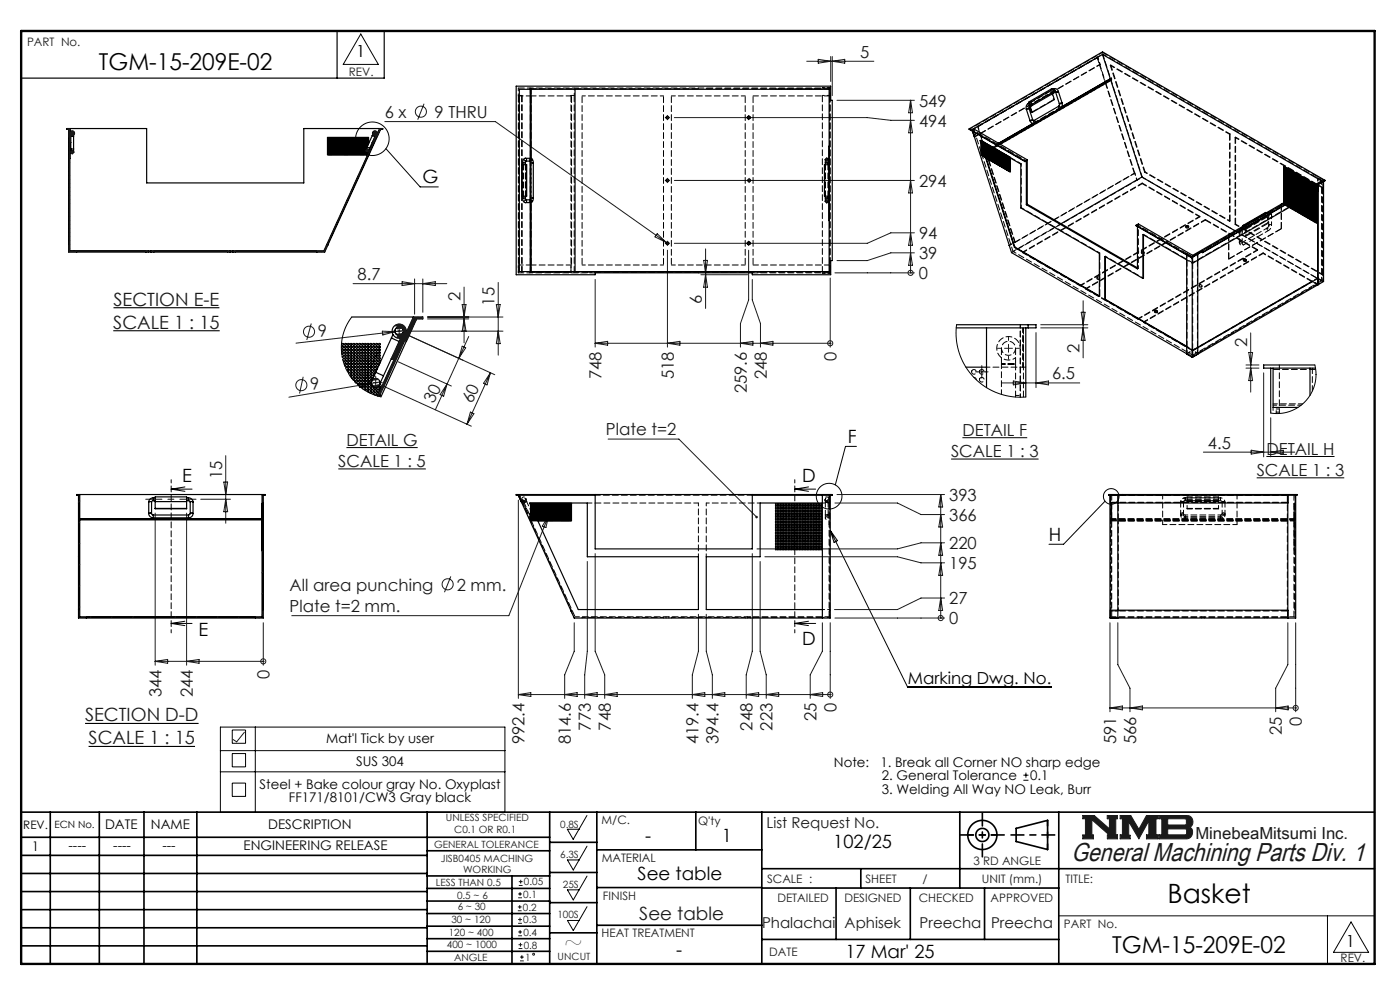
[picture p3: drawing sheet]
<svg xmlns="http://www.w3.org/2000/svg" width="297mm" height="210mm" viewBox="0 0 297 210" stroke-linecap="round" stroke-linejoin="round" font-family="sans-serif">
<defs><g id="words">
<text font-size="5.6" x="247.7" y="191.5">Basket</text>
<text font-size="5.5" fill="#191924" x="227.3" y="182.7">General Machining Parts Div. 1</text>
<g font-size="4.9">
<text x="21" y="14.8">TGM-15-209E-02</text>
<text x="119.6" y="201.6">~</text>
<text x="235.9" y="202.1">TGM-15-209E-02</text>
</g>
<g font-size="3.9">
<text x="89.6" y="38.9">G</text>
<text x="179.9" y="93.9">F</text>
<text x="38.7" y="102.1">E</text>
<text x="170.2" y="102.1">D</text>
<text x="222.5" y="114.7">H</text>
<text x="42.1" y="134.9">E</text>
<text x="170.2" y="136.8">D</text>
<text x="136.9" y="178.6">-</text>
<text x="153.1" y="178.6">1</text>
<text x="176.8" y="179.9">102/25</text>
<text x="135.3" y="186.6">See table</text>
<text x="143.5" y="202.9">-</text>
<text x="179.4" y="203.3">17 Mar' 25</text>
</g>
<g font-size="3.9" fill="#191924">
<text x="24.1" y="64.9">SECTION E-E</text>
<text x="24" y="69.7">SCALE 1 : 15</text>
<text x="18" y="153">SECTION D-D</text>
<text x="18.8" y="157.9">SCALE 1 : 15</text>
<text x="135.6" y="195.1">See table</text>
</g>
<g font-size="3.5">
<text x="75.6" y="12.1">1</text>
<text x="192.6" y="145.2">Marking Dwg. No.</text>
<text x="285.5" y="200.9">1</text>
</g>
<g font-size="3.5" fill="#191924">
<text x="182.5" y="12.2">5</text>
<text x="195" y="22.6">549</text>
<text x="81.6" y="25">6 x</text>
<text x="92.2" y="25">9 THRU</text>
<text x="195" y="26.9">494</text>
<text x="195" y="39.6">294</text>
<text x="195" y="50.7">94</text>
<text x="75.9" y="59.4">8.7</text>
<text x="195" y="59.2">0</text>
<text x="195" y="55">39</text>
<text x="97.7" y="63.8" transform="rotate(-90 97.7 63.8)">2</text>
<text x="104.9" y="64.8" transform="rotate(-90 104.9 64.8)">15</text>
<text x="148.9" y="64.4" transform="rotate(-90 148.9 64.4)">6</text>
<text x="67.6" y="71.5" transform="rotate(-7 67.6 71.5)">9</text>
<text x="177.5" y="76.6" transform="rotate(-90 177.5 76.6)">0</text>
<text x="229" y="74.9" transform="rotate(-90 229 74.9)">2</text>
<text x="264.6" y="73.5" transform="rotate(-90 264.6 73.5)">2</text>
<text x="66.1" y="82.7" transform="rotate(-10 66.1 82.7)">9</text>
<text x="127.6" y="80.5" transform="rotate(-90 127.6 80.5)">748</text>
<text x="142.9" y="80.5" transform="rotate(-90 142.9 80.5)">518</text>
<text x="158.4" y="83.4" transform="rotate(-90 158.4 83.4)">259.6</text>
<text x="162.7" y="80.5" transform="rotate(-90 162.7 80.5)">248</text>
<text x="223.2" y="80.5">6.5</text>
<text x="92.1" y="85.7" transform="rotate(-66 92.1 85.7)">30</text>
<text x="100.2" y="85.7" transform="rotate(-66 100.2 85.7)">60</text>
<text x="73.5" y="94.6">DETAIL G</text>
<text x="128.6" y="92.3">Plate t=2</text>
<text x="204.2" y="92.5">DETAIL F</text>
<text x="256.3" y="95.1">4.5</text>
<text x="47.1" y="101.5" transform="rotate(-90 47.1 101.5)">15</text>
<text x="71.8" y="99.1">SCALE 1 : 5</text>
<text x="201.8" y="97">SCALE 1 : 3</text>
<text x="266.6" y="101">SCALE 1 : 3</text>
<text x="268.7" y="96.4">DETAIL H</text>
<text x="201.4" y="106.2">393</text>
<text x="201.4" y="110.5">366</text>
<text x="201.4" y="116.5">220</text>
<text x="61.4" y="125.3">All area punching</text>
<text x="96.9" y="125.3">2 mm.</text>
<text x="201.4" y="120.7">195</text>
<text x="61.4" y="129.8">Plate t=2 mm.</text>
<text x="201.4" y="128.2">27</text>
<text x="201.4" y="132.4">0</text>
<text x="34.3" y="147.9" transform="rotate(-90 34.3 147.9)">344</text>
<text x="40.9" y="147.9" transform="rotate(-90 40.9 147.9)">244</text>
<text x="57.2" y="144" transform="rotate(-90 57.2 144)">0</text>
<text x="125.4" y="155" transform="rotate(-90 125.4 155)">773</text>
<text x="129.6" y="155" transform="rotate(-90 129.6 155)">748</text>
<text x="159.6" y="155" transform="rotate(-90 159.6 155)">248</text>
<text x="163.9" y="155" transform="rotate(-90 163.9 155)">223</text>
<text x="173.2" y="153" transform="rotate(-90 173.2 153)">25</text>
<text x="177.5" y="151.1" transform="rotate(-90 177.5 151.1)">0</text>
<text x="272" y="155.9" transform="rotate(-90 272 155.9)">25</text>
<text x="276.2" y="153.9" transform="rotate(-90 276.2 153.9)">0</text>
<text x="111.3" y="157.9" transform="rotate(-90 111.3 157.9)">992.4</text>
<text x="121.1" y="157.9" transform="rotate(-90 121.1 157.9)">814.6</text>
<text x="148.2" y="157.9" transform="rotate(-90 148.2 157.9)">419.4</text>
<text x="152.5" y="157.9" transform="rotate(-90 152.5 157.9)">394.4</text>
<text x="236.8" y="157.8" transform="rotate(-90 236.8 157.8)">591</text>
<text x="241.1" y="157.8" transform="rotate(-90 241.1 157.8)">566</text>
<text x="253.6" y="178.1">MinebeaMitsumi Inc.</text>
</g>
<g font-size="3.2" fill="#191924">
<text x="162.6" y="175.5">List Request No.</text>
<text x="161.7" y="196.8">Phalachai</text>
<text x="179.2" y="196.8">Aphisek</text>
<text x="195.1" y="196.8">Preecha</text>
<text x="210.2" y="196.8">Preecha</text>
</g>
<g font-size="2.8">
<text x="69.2" y="157.5">Mat'l Tick by user</text>
<text x="55.1" y="167.4">Steel + Bake colour gray No. Oxyplast</text>
<text x="75.6" y="162.5">SUS 304</text>
<text x="176.9" y="162.7">Note:</text>
<text x="186.8" y="162.7">1. Break all Corner NO sharp edge</text>
<text x="187.1" y="165.5">2. General Tolerance</text>
<text x="218.6" y="165.5">0.1</text>
<text x="61.3" y="170.2">FF171/8101/CW3 Gray black</text>
<text x="187.1" y="168.3">3. Welding All Way NO Leak, Burr</text>
<text x="22.3" y="175.9">DATE</text>
<text x="32" y="175.9">NAME</text>
<text x="56.9" y="175.9">DESCRIPTION</text>
<text x="6.8" y="180.6">1</text>
<text x="14.5" y="180.3">----</text>
<text x="24" y="180.3">----</text>
<text x="34.5" y="180.3">---</text>
<text x="51.7" y="180.3">ENGINEERING RELEASE</text>
</g>
<g font-size="2.5" fill="#191924">
<text x="5.7" y="9.8">PART No.</text>
<text x="74" y="16">REV.</text>
<text x="127.6" y="174.8">M/C.</text>
<text x="148.1" y="175.1">Q'ty</text>
<text x="127.6" y="182.8">MATERIAL</text>
<text x="206.5" y="183.6">3 RD ANGLE</text>
<text x="127.9" y="191">FINISH</text>
<text x="162.7" y="187.2">SCALE :</text>
<text x="164.9" y="191.4">DETAILED</text>
<text x="179.1" y="191.4">DESIGNED</text>
<text x="183.6" y="187.2">SHEET</text>
<text x="194.9" y="191.4">CHECKED</text>
<text x="195.7" y="187.2">/</text>
<text x="208.3" y="187.2">UNIT (mm.)</text>
<text x="210.2" y="191.4">APPROVED</text>
<text x="226" y="187.2">TITLE:</text>
<text x="225.7" y="196.8">PART No.</text>
<text x="127.6" y="198.9">HEAT TREATMENT</text>
<text x="163.2" y="202.9">DATE</text>
<text x="284.4" y="204.1">REV.</text>
</g>
<text font-size="2.5" x="4.9" y="175.9">REV.</text>
<text font-size="2.1" x="11.6" y="175.6">ECN No.</text>
<g font-size="2.1" fill="#191924">
<text x="92.1" y="179.9">GENERAL TOLERANCE</text>
<text x="94.6" y="174.2">UNLESS SPECIFIED</text>
<text x="96.4" y="176.8">C0.1 OR R0.1</text>
<text x="118.8" y="175.5">0.8S</text>
<text x="93.5" y="182.9">JISB0405 MACHING</text>
<text x="98.2" y="185.3">WORKING</text>
<text x="118.8" y="181.9">6.3S</text>
<text x="92.5" y="187.9">LESS THAN 0.5</text>
<text x="97" y="190.7">0.5 ~ 6</text>
<text x="111" y="190.4">0.1</text>
<text x="111.2" y="187.8">0.05</text>
<text x="119.4" y="188.4">25S</text>
<text x="95.8" y="195.8">30 ~ 120</text>
<text x="97.1" y="193.1">6 ~ 30</text>
<text x="110.9" y="193.2">0.2</text>
<text x="111" y="195.9">0.3</text>
<text x="118.2" y="194.8">100S</text>
<text x="94.8" y="201.1">400 ~ 1000</text>
<text x="95.2" y="198.5">120 ~ 400</text>
<text x="96.3" y="203.9">ANGLE</text>
<text x="111" y="198.5">0.4</text>
<text x="111.1" y="201.2">0.8</text>
<text x="111.4" y="203.8">1</text>
<text x="118.3" y="203.7">UNCUT</text>
</g>
</g></defs>
<g fill="none" stroke="#000" stroke-width=".35">
<path d="M4.5 172.3h287.1M4.5 177.6h112.1M10.7 172.3v32.2M21.1 172.3v32.2M30.5 172.3v32.2M41.8 172.3v32.2M90.6 172.3v32.2M116.6 172.3v32.2M116.6 178.7h10M126.6 172.3v32.2M147.6 172.3v8M161.6 172.3v32.2"/>
<path d="M203.6 172.3v16.1M215.6 175.7l6.6-1.7v6.2l-6.6-1.7zM224.6 172.3v32.2M4.5 185.3h86.1M4.5 181.4h86.1M4.5 189.1h86.1M4.5 193h86.1M4.5 196.8h86.1M90.6 199.1h26M90.6 193.8h26M90.6 188.5h26M90.6 191.1h26"/>
<path d="M90.6 180.5h26M90.6 185.8h26M90.6 196.5h26M108.6 185.8v18.5M116.6 185.1h10M116.6 191.5h10M116.6 197.9h10M126.6 196.3h35M126.6 188.3h35M126.6 180.3h35M161.6 184.3h130M161.6 199.3h63"/>
<path d="M161.6 188.4h63M177.4 188.4v10.9M182.6 184.3v4.1M193.1 188.4v10.9M208.9 188.4v10.9M4.5 200.6h86.1M90.6 201.8h26"/>
<circle cx="208.4" cy="177.1" r="3.1"/>
<circle cx="208.4" cy="177.1" r="1.39"/>
</g>
<path d="M51.8 155.3l-1.6 2.1-.8-.5M229.7 173h2.4l3.3 2.8v-2.1h-.5v-.7h2.2v.7h-.4v3.4h.4v.8h-2.2v-.8h.4l-3.7-3.2v3.2h.4v.8h-2.3v-.8h.6v-3.4h-.6zM237.6 173h2.3l1.7 2.9 1.6-2.9h2.5v.7h-.5v3.4h.5v.8h-2.5v-.8h.5v-3l-2.1 3.8-2.1-3.6v2.9h.3v.7h-2.2v-.8h.5v-3.4h-.5zM245.9 173h6a1.34 1.34 0 0 1 1.1 1 1.34 1.34 0 0 1-.6 1.5 1.33 1.33 0 0 1 .5 1.4 1.33 1.33 0 0 1-1.2 1h-5.8v-.8h.6v-3.4h-.6zM247.7 173.7h3.8l.2 .2v.8l-.3 .3h-3.7zM247.7 175.8h3.8l.2 .3v.7l-.3 .3h-3.7z" fill="none" stroke="#191924" stroke-width=".21"/>
<path d="M76.5 7.2l3.8 6.5h-7.5zM124.5 173l-2.9 5-1.2-2.1h2.4M124.5 179.5l-2.9 5.1-1.2-2.2h2.4M124.5 185.8l-2.9 5.1-1.2-2.1h2.4M124.5 192.3l-2.9 5.1-1.2-2.1h2.4M224.6 194.3h67M281.6 194.3v10.2M286.6 195.6l3.7 6.4h-7.4z" fill="none" stroke="#000" stroke-width=".21"/>
<path d="M4.5 6.6h287.1" fill="none" stroke="#000" stroke-width=".21" stroke-dasharray="6.3 1.3 1.3 1.3" stroke-dashoffset="1.9"/>
<path d="M71.5 6.6v10M81.5 6.6v10h-77" fill="none" stroke="#000" stroke-width=".25"/>
<path d="M205.3 177.1h6.2M222.2 174v6.2" fill="none" stroke="#000" stroke-width=".35" stroke-dasharray="15.2 1.3 1.3 1.3" stroke-dashoffset="14.1"/>
<path d="M203.8 177.1h9.2M208.4 172.5v9.2M214.5 177.1h9.3" fill="none" stroke="#000" stroke-width=".35" stroke-dasharray="15.2 1.3 1.3 1.3" stroke-dashoffset="12.5"/>
<path d="M4.5 6.6h287.1v197.9h-287.1z" fill="none" stroke="#000" stroke-width=".5"/>
<path d="M229.7 173v.7h.6v3.4h-.6v.8h2.3v-.8h-.4v-3.2l3.7 3.2h-.4v.8h2.2v-.8h-.4v-3.4h.4v-.7h-2.2v.7h.5v2.1l-3.3-2.8zM237.6 173v.7h.5v3.4h-.5v.8h2.2v-.7h-.3v-2.9l2.1 3.6 2.1-3.8v3h-.5v.8h2.5v-.8h-.5v-3.4h.5v-.7h-2.5l-1.6 2.9-1.7-2.9zM247.7 175.8h3.8l.2 .3v.7l-.3 .3h-3.7zM245.9 173v.7h.6v3.4h-.6v.8h6.3l.5-.5 .3-.8-.1-.7-.5-.4a1.34 1.34 0 0 0 .6-1.5 1.34 1.34 0 0 0-1.1-1zM247.7 173.7h3.7l.3 .2v.9l-.3 .2h-3.7z" fill-rule="evenodd" fill="#191924"/>
<g fill="none" stroke="#191924" stroke-width=".21">
<path d="M171.1 13h14.3M173.6 12.6l2.6 .4-2.6 .4zM176.2 12v5.3M176.6 12v8.3M176.6 13l2.6-.4v.8zM15.1 28.3h.4M15.1 32.3h.4M15.3 28.1v.3M15.3 32.1v.3M77.7 31.9h.3M77.9 31.7v.4M79.4 28.3h.3"/>
<path d="M79.5 28.1v.3M81.6 25.8h23.5l36.7 26M90 22l-1.4 3.4M141.4 38.3h.4M141.4 24.9h.4M141.6 24.8v.3M141.6 38.1v.3M143.1 38.3h50.9M143.1 24.9h40.9l5 .6h5M158.8 24.8v.3M158.9 38.1v.3M175.2 33.9h.4"/>
<path d="M175.4 33.7v.3M177.6 21.3h16.4M193.2 21.3v36.6M193.2 38.3l.4 2.6h-.8zM193.2 25.5l.4 2.7h-.8zM193.2 21.3l.4 2.6h-.8zM85.3 59.8l2.7 .4-2.7 .4zM88 59.2v7.4M89.7 59.2v7M105.7 59.9v15.4M126.3 59.3v14.3M139.4 49.6l1.9 1.8-2.3-1.2z"/>
<path d="M141.4 51.6h.4M141.6 53.1v20.5M141.6 51.4v.4M148.7 58.3h9.9M149.3 55.2h.8l-.4 2.7zM149.7 52.8v12.6M149.7 58.3l.4 2.6h-.8zM158.8 51.4v.4M158.8 53.1v10.5l-1.7 5v5M159.6 59.3v4.3l1.7 5v5M175.2 42.7h.4M175.4 42.5v.3"/>
<path d="M176.1 59v14.6M177.1 57.9h16.9M193.2 49.4l.4 2.6h-.8zM193.2 53.6l.4 2.7h-.8zM193.2 57.9h.1M194 49.4h-5l-5 2.2h-40.9M194 53.6h-5l-5 1.7h-6.4M64.3 79.9l-.8 3.6M66 68.6l-.9 3.5M74.9 60.2h19.9M81.1 70.3h2.7l-2.6 .8zM83.8 70.3l-21 2.5"/>
<path d="M84.2 70.2h1M84.5 76.7l11.2 5.2M84.7 69.7v1M85.6 70.1l-1.8 .2M85.6 70.7l19.4 8.8M85.7 70.2h21M89.7 60.2l2.6-.4v.8zM90.7 67.2h16M90.7 67.6h8.8M98 64.6h.9l-.4 2.6zM98.1 73.4l.7 .4-1.5 2.2zM98.5 60.9v11.8"/>
<path d="M98.5 67.6l.4 2.7h-.9zM99.4 71.4l-7.1 15.5M104 79.1l-4.9 10.9M104 79.1l-.7 2.5-.7-.3zM105.3 64.6h.8l-.4 2.6zM105.7 70.2l.4 2.7h-.8zM126.3 72.8h49.8M126.3 72.8l2.6-.4v.8zM141.6 72.8l2.6-.4v.8zM157.1 72.8l2.6-.4v.8zM161.3 72.8l2.7-.4v.8zM176.1 72.8h.1"/>
<path d="M207.4 78.9h1.7M208.3 78v1.7M213.1 73.9h1.7M213.9 73v1.7M219.8 70.5v11.7M220.8 69.5h10M220.8 68.9h10M229.4 66.2h.8l-.4 2.7zM229.8 63.8v12.1M229.8 69.5l.4 2.7h-.8zM264.3 78.1h2.8M264.3 77.4h2.8"/>
<path d="M264.9 74.8h.8l-.4 2.6zM265.3 70.6v12.6M265.3 78.1l.4 2.6h-.8zM268.1 79.1v17.8M47.9 96.7v14.3M76.1 81.3h2.7l-2.5 .9zM79.2 81.2h1M79.7 80.7v1M80.6 81l-19.3 3.3M80.6 81.6l19.4 8.8M94.8 81.5l-.7 2.5-.7-.3zM99.8 87.4l.7 .4-1.4 2.2z"/>
<path d="M129 93.1h15l16.5 16.6M212.5 81.2h16.6M215 80.8l2.6 .4-2.6 .4zM219.8 81.2l2.6-.4v.8zM255.3 95.9h19.4M265.4 95.5l2.7 .4-2.7 .4zM269.6 88.6v8.3M269.6 95.9l2.6-.4v.8zM32.9 108.8v32.3M39.6 108.8v32.3M42.6 105.9h6.3M47.5 102.3h.8l-.4 2.6z"/>
<path d="M47.9 105.9l.4 2.6h-.8zM110 106.1v42M116.4 109.3l-8.5 21.3h-46M116.4 109.3l-.6 2.6-.7-.3zM124.6 119.1v19l-.6 5v5M126.3 117.4v20.7l2 5v5M159.6 117.4v20.7l-1.3 5v5M161.3 119.1v19l1.2 5v5M162.3 118.1h28.1l5 1.3h5M177.1 106.7h13.3l5 2.4h5M177.6 104.9h22.8M199.6 104.9v26.2"/>
<path d="M199.6 119.4l.4 2.6h-.8zM199.6 115.1l.4 2.7h-.8zM199.6 109.1l.4 2.7h-.8zM199.6 104.9l.4 2.6h-.8zM200.4 115.1h-5l-5 1.3h-29.8M55.9 132.1v9M95.6 122.3l-1.3 3.3M121.8 132.1v6l-2 5v5M148.2 130.3v7.8l-1.3 5v5M149.8 130.3v7.8l1.3 5v5M174.5 132.1v6l-2.6 5v5M176.1 132.1v16"/>
<path d="M177.1 131.1h23.3M199.6 131.1h.1M199.6 126.9l.4 2.6h-.8zM200.4 126.9h-5l-5 2.4h-13.4M235.5 132.1v18.9M237.1 132.1v8.9l2.6 5v5M273.2 132.1v8.9l-2.6 5v5M274.9 132.1v18.9M32.9 140.3h23M32.9 140.3l2.7-.4v.8zM39.6 140.3l2.6-.4v.8zM55.9 140.3h.1"/>
<path d="M110 147.3h66.1M110 147.3l2.6-.4v.8zM119.8 147.3l2.6-.4v.8zM124 147.3l2.7-.4v.8zM128.3 147.3l2.6-.4v.8zM146.9 147.3l2.6-.4v.8zM151.1 147.3l2.7-.4v.8zM158.3 147.3l2.6-.4v.8zM162.5 147.3l2.7-.4v.8zM171.9 147.3l2.6-.4v.8zM176.1 147.3h.1M235.5 150.2h39.4"/>
<path d="M235.5 150.2l2.6-.4v.8zM239.7 150.2l2.7-.4v.8zM270.6 150.2l2.7-.4v.8zM274.9 150.2h.1M109.9 193.2h.8M109.9 192.4h.8M109.9 195.9h.8M109.9 195h.8M109.9 190.4h.8M109.9 189.6h.8M109.9 198.5h.8M109.9 197.7h.8"/>
<path d="M110.1 187.8h.8M110.1 187h.8M110.3 192v.8M110.3 194.6v.9M110.3 189.2v.8M110.3 197.3v.8M110.4 200v.8M110.5 186.6v.8M110 201.2h.8M110 200.4h.8M110.3 203.8h.8M110.3 203h.8"/>
<path d="M110.7 202.6v.8"/>
<circle cx="89.3" cy="23.7" r="1.18"/>
<circle cx="193.2" cy="57.9" r=".54"/>
<circle cx="65.6" cy="70.4" r="1.18"/>
<circle cx="176.1" cy="72.8" r=".54"/>
<circle cx="63.9" cy="81.7" r="1.18"/>
<circle cx="95" cy="123.9" r="1.18"/>
<circle cx="199.6" cy="131.1" r=".54"/>
<circle cx="55.9" cy="140.3" r=".54"/>
<circle cx="176.1" cy="147.3" r=".54"/>
<circle cx="274.9" cy="150.2" r=".54"/>
<circle cx="113.2" cy="202.4" r=".2"/>
</g>
<path d="M24 70.2h22.6M24.1 65.3h22.4M18 153.5h24.1M18.8 158.3h22.6" fill="none" stroke="#000" stroke-width=".24"/>
<g fill="none" stroke="#000" stroke-width=".21">
<path d="M81.9 31.5l7.2 8.2h3.9M71.8 99.5h18.5M73.5 94.9h15.1M181.7 94.7h-2.3l-2.2 8.2M201.8 97.4h18.5M204.2 92.8h13.7M268.7 96.8h14.4M36.3 103.8h4.4M36.3 103.8l2.9 .4M39.2 103.3l-2.9 .5M168.6 103.8h4.4M168.6 103.8l2.9 .4"/>
<path d="M171.5 103.3l-2.9 .5M176.1 112.5l16.4 33.2h30.5M176.1 112.5l1.6 2.2-.8 .3zM234.4 106.3l-8.8 9.2h-3.1M266.6 101.4h18.6M36.3 132.2h4.4M36.3 132.2l2.9 .5M39.2 131.8l-2.9 .4M168.6 132.2h4.4M168.6 132.2l2.9 .5M171.5 131.8l-2.9 .4M46.8 154.2h60.3v18.1h-60.3z"/>
<path d="M46.8 159.2h60.3M49.3 154.8h2.8v2.9h-2.8zM49.3 159.8h2.8v2.9h-2.8zM54.2 154.2v18.1M46.8 163.7h60.3M49.3 166.1h2.8v2.8h-2.8zM217.1 165.5h1.1M217.1 164.4h1.1M217.6 163.9v1.1"/>
<circle cx="79" cy="29.4" r="3.6"/>
<circle cx="175.9" cy="105.2" r="2.73"/>
<circle cx="235.7" cy="105.3" r="1.66"/>
</g>
<path d="M36.3 101.8v32.4M168.6 101.8v32.4" fill="none" stroke="#000" stroke-width=".21" stroke-dasharray="1.3 .6" stroke-dashoffset=".6"/>
<g fill="none" stroke="#191924" stroke-width=".21" stroke-dasharray="15.2 1.3 1.3 1.3">
<path d="M15 28.3h-.2M15 32.3h-.2M15.3 27.9v-.1M15.3 28.6v.1M15.3 31.9v-.1M15.3 32.6v.1M15.6 28.3h.2M15.6 32.3h.2M77.5 31.9h-.1M77.9 31.6v-.2M77.9 32.2v.2M78.2 31.9h.1"/>
<path d="M79.2 28.3h-.1M79.5 27.9v-.1M79.5 28.6v.1M79.9 28.3h.1M141.3 38.3h-.2M141.3 24.9h-.2M141.6 37.9v-.1M141.6 38.6v.1M141.6 24.6v-.1M141.6 25.3v.1M141.9 38.3h.2M141.9 24.9h.2"/>
<path d="M158.5 24.9h-.2M158.6 38.3h-.1M158.8 24.6v-.1M158.8 25.3v.1M158.9 37.9v-.1M158.9 38.6v.1M159.1 24.9h.2M159.3 38.3h.1M175.1 33.9h-.2M175.4 33.5v-.1M175.4 34.2v.1M175.7 33.9h.2"/>
<path d="M141.3 51.6h-.2M141.6 51.3v-.2M141.6 51.9v.2M141.9 51.6h.2M158.5 51.6h-.2M158.8 51.3v-.2M158.8 51.9v.2M159.1 51.6h.2M175.1 42.7h-.2M175.4 42.3v-.1M175.4 43v.1M175.7 42.7h.2"/>
<path d="M83.7 70.2h-.4M84.7 69.2v-.4M84.7 71.2v.4M85.7 70.2h.4M207.4 78.9h-.5M208.3 78v-.5M208.3 79.7v.5M209.1 78.9h.5M212.3 73.9h-.7M213.9 72.2v-.7M213.9 75.5v.7M215.6 73.9h.7"/>
<path d="M78.7 81.2h-.4M79.7 80.2v-.4M79.7 82.2v.4M80.7 81.2h.4"/>
</g>
<path d="M30.9 105.9h10.7" fill="none" stroke="#191924" stroke-width=".21" stroke-dasharray="15.2 1.3 1.3 1.3" stroke-dashoffset="11.8"/>
<path d="M160.3 109.5h.4v.4l-.2-.2 .2 .2h-.4z" fill="#191924"/>
<g fill="none" stroke="#000" stroke-width=".25">
<path d="M110.2 18.9h65.7v38.7h-65.7zM112.5 18.9v14.7M112.6 18.9v14.7M122 18.9v38.7M223.3 19.9l.4 1.2-4.7 2.7M223.4 18.9h.1a.76 .76 0 0 1 1 .5M223.4 18.9l.3 .1v.4M223.4 18.9h-.1M223.7 19.4l.3 .2M223.7 19.4l-.1 .1M224 19.6l.7 2.4M224.5 19.4l-.5 .2"/>
<path d="M224.5 19.4l.8 2.4M233.9 11.6l46.5 26.8-27.4 15.8-11.5-6.7-.5 .3M233.9 11.6l-27.4 15.7 11.4 6.6M233.9 11.6l1.6 5.1M235.5 16.7h.1M235.5 16.7l-10.2 5.9M235.6 16.7v.1M235.6 16.7l-10.4 6M235.6 16.8v.1M235.6 16.8l-10.5 6.1M235.6 16.9l6.6 20.7M235.6 16.9l-23.5 13.6"/>
<path d="M14.6 27.4v26.1h16.9M14.6 29.1h.1M14.8 33.6h.1M14.8 28.3a.5 .5 0 0 1 .6-.5 .5 .5 0 0 1 .4 .7 .5 .5 0 0 1-.8 .2v2.9M14.8 27.3v25.9h16.7M14.8 30.3h.2M15 31.6v.7M15 31.6h.6M15 28.9h.6M15.6 31.6v.7M15.6 28.7v.2M15.6 28.9v2.7"/>
<path d="M76.7 32.5v.2M76.9 32.1v.1M77 32v.1M77.1 31.7v.1M77.2 31.6l-.1 .1M77.3 31.3v.1M77.4 31.2l-.1 .1M77.6 30.7l-.1 .2M77.6 32h-.1h.1M77.7 32.1l.1 .1M77.7 31.5v.1M77.7 30.3v.2"/>
<path d="M77.8 31.4h-.1v.1M77.9 31.2l-.3 .6h-.1h.1M77.9 31.2l.5 .2M77.9 31.1v.1M77.9 29.9v.1M78 31l-.1 .1M78 32.2h-.1M78 29.8v.1M78.1 32.6l-9.4 20.6h-19.3M78.1 29.5v.1M78.1 32.9l-8.6 19 .1 .1-.7 1.5h-19.5M78.1 32.5v.1"/>
<path d="M78.2 30.5l-.1 .2M78.2 32h.1M78.2 32.8l-.1 .1M78.2 29.4l-.1 .1M78.2 32l-.1 .1M78.4 31.4l-.3 .6M79 30.2l.2 .1M79 28.7l.5 .3M79 28.7l-1.1 2.5M79.1 28.5l-.1 .2M79.9 28.9l.1 .1M80 28.5a.5 .5 0 0 0-.4-.7 .5 .5 0 0 0-.6 .5 .5 .5 0 0 0 .6 .5l-1.2 2.6"/>
<path d="M80.5 27.3l-2.4 5.2M80.6 27.4h.6v-.1h-16.8v11.5h-33.3v-11.5h-17v.1h.6v25.9h16.2v.2M80.6 27.4l-2.4 5.4M80.6 27.4l.1 .1M80.7 27.5l-11.1 24.4M80.8 27.4l-.1 .1M110.9 34.5h.6M110.9 34.5v.4M111.5 33.6l-.5 .3-.1 .6M111.5 33.6a.31 .31 0 0 1 .2 .2 .31 .31 0 0 1-.1 .4M111.5 33.6h1.1M111.5 34.5v.4"/>
<path d="M111.7 34.9h-1v6.7h1M111.7 34.9v6.7M112.5 34.2a.41 .41 0 0 0 .2 .4 .41 .41 0 0 0 .4-.1M112.5 34.3v8M112.5 34.5v7.6M112.6 33.6a.3 .3 0 0 1 .2 .3 .3 .3 0 0 1-.2 .3l-1-.1-.1 .4M112.6 33.6l.4 .2 .1 .7M113.1 34.5v7.5M158.9 24.6a.3 .3 0 0 0-.3 .3 .3 .3 0 0 0 .3 .3M175.1 34.5v-.2a.39 .39 0 0 1 0-.6 .39 .39 0 0 1 .6 .1v.7M175.1 34.5h.6M175.1 34.5v.4"/>
<path d="M175.7 34.5v.4M175.9 34.9h-1v6.7h1M175.9 31v15.8M205.6 27.3l11.9 6.9M205.6 27.3l28.3-16.3 47.2 27.2M205.6 27.3l11.9 7M206.3 27.9l8.3 25.7 37.1 21.4M206.4 27.9l.3 1.1M207.9 29.8l8.7 5v9.3l16.6 9.6v9.2l-18-10.4zM208.1 29.9l.3 1.1M208.1 29.9l.1 .1M208.1 30.1v.1"/>
<path d="M208.2 30.2v.1M208.2 30.5h.1M208.2 30l.1 .1M208.3 30.3v.1zM208.3 30.1v.2zM208.3 30.6v.1M208.4 30.1h.1M208.4 30.9l.1 .1zM208.4 30.7l.1 .1zM208.4 30.5l.1 .2zM208.4 30.4l.1 .1zM208.4 30.2l.1 .1z"/>
<path d="M208.4 31l.1 .2M208.5 31.2l.2 .8M208.5 30.2h.1M208.5 31.3l.1 .1zM208.5 31.1l.1 .1zM208.5 31l.1 .1zM208.5 30.8l.1 .1zM208.5 30.6l.1 .1zM208.5 30.5l.1 .1zM208.5 30.3l.1 .1zM208.6 31.4v.2M208.7 30.2l.1 .1"/>
<path d="M208.7 31.9v.1M208.7 30.4l.1 .1zM208.7 30.5l.1 .2zM208.7 30.7l.1 .1zM208.7 30.9l.1 .1zM208.7 31l.1 .2zM208.7 31.7l.1 .1zM208.7 31.5l.1 .1zM208.7 31.4l.1 .1zM208.7 31.2l.1 .1zM208.7 32l.1 .1M208.8 32.1v.2"/>
<path d="M208.8 30.3l.1 .1M208.8 32.3l.1 .1M208.8 32.1l.1 .1zM208.8 31.9l.1 .1zM208.8 31.8l.1 .1zM208.8 31.6l.1 .1zM208.8 31.4l.1 .2zM208.8 31.3l.1 .1zM208.8 31.1l.1 .1zM208.8 31l.1 .1zM208.8 30.8l.1 .1zM208.8 30.6l.1 .1z"/>
<path d="M208.8 30.5l.1 .1zM208.9 32.4h.1M208.9 32.4v.1M208.9 32.4l.1 .3M209 32.7v.1M209 30.4l.1 .1M209 32.5v.1zM209 32.3v.2zM209 32.2v.1zM209 32v.1zM209 31.9v.1zM209 31.7v.1z"/>
<path d="M209 31.5v.1zM209 31.4v.1zM209 31.2v.1zM209 31v.2zM209 30.9v.1zM209 30.7v.1zM209 30.5v.2zM209 32.8l6.3 19.6M209 32.8v.1M209.1 30.5h.1M209.1 32.4l.1 .1zM209.1 32.3l.1 .1z"/>
<path d="M209.1 32.1l.1 .1zM209.1 31.9l.1 .1zM209.1 31.8l.1 .1zM209.1 31.6l.1 .1zM209.1 31.4l.1 .2zM209.1 31.3l.1 .1zM209.1 30.6l.1 .1zM209.1 30.8l.1 .1zM209.1 31l.1 .1zM209.1 31.1l.1 .1zM209.1 32.6l.1 .1zM209.1 32.8l.1 .1z"/>
<path d="M209.1 32.9l.1 .1zM209.1 33.1l.1 .1zM209.1 33.2l.1 .2M209.2 30.6h.1M209.3 33.5v.1zM209.3 33.3v.1zM209.3 33.2v.1zM209.3 33v.1zM209.3 32.8v.1zM209.3 32.7v.1zM209.3 32.5v.1zM209.3 32.3v.2z"/>
<path d="M209.3 32.2v.1zM209.3 32v.1zM209.3 31.9v.1zM209.3 31.7v.1zM209.3 31.5v.1zM209.3 31.4v.1zM209.3 31.2v.1zM209.3 31v.2zM209.3 30.9v.1zM209.3 30.7v.1zM209.4 30.7h.1M209.4 31l.1 .1z"/>
<path d="M209.4 30.8l.1 .1zM209.4 31.1l.1 .1zM209.4 31.3l.1 .1zM209.4 31.4l.1 .2zM209.4 31.6l.1 .1zM209.4 33.6l.1 .1zM209.4 33.4l.1 .1zM209.4 33.2l.1 .2zM209.4 33.1l.1 .1zM209.4 32.9l.1 .1zM209.4 32.8l.1 .1zM209.4 32.6l.1 .1z"/>
<path d="M209.4 32.4l.1 .1zM209.4 32.3l.1 .1zM209.4 32.1l.1 .1zM209.4 31.9l.1 .1zM209.4 31.8l.1 .1zM209.5 30.7l.1 .1M209.5 31.2l.1 .1zM209.5 31l.1 .2zM209.5 30.9l.1 .1zM209.5 32.7l.1 .1zM209.5 32.8l.1 .1zM209.5 33l.1 .1z"/>
<path d="M209.5 33.2l.1 .1zM209.5 33.6l.1 .2zM209.5 33.5l.1 .1zM209.5 33.3l.1 .1zM209.5 32.5l.1 .1zM209.5 32.3l.1 .2zM209.5 32.2l.1 .1zM209.5 32l.1 .1zM209.5 31.9l.1 .1zM209.5 31.7l.1 .1zM209.5 31.5l.1 .1zM209.5 31.4l.1 .1z"/>
<path d="M209.7 30.8l.1 .1M209.7 33.6v.1zM209.7 33.7v.1zM209.7 31v.1zM209.7 31.1v.1zM209.7 31.3v.1zM209.7 31.4v.2zM209.7 31.6v.1zM209.7 31.8v.1zM209.7 31.9v.1zM209.7 32.1v.1zM209.7 32.3v.1z"/>
<path d="M209.7 32.4v.1zM209.7 32.6v.1zM209.7 32.8v.1zM209.7 32.9v.1zM209.7 33.1v.1zM209.7 33.2v.2zM209.7 33.4v.1zM209.8 30.9l.1 .1M209.8 33l.1 .1zM209.8 32.8l.1 .1zM209.8 32.7l.1 .1zM209.8 32.5l.1 .1z"/>
<path d="M209.8 32.3l.1 .2zM209.8 32.2l.1 .1zM209.8 32l.1 .1zM209.8 31.9l.1 .1zM209.8 31l.1 .2zM209.8 31.2l.1 .1zM209.8 31.4l.1 .1zM209.8 31.5l.1 .1zM209.8 31.7l.1 .1zM209.8 33.2l.1 .1zM209.8 33.3l.1 .1zM209.8 33.5l.1 .1z"/>
<path d="M209.8 33.6l.1 .2zM209.8 33.8l.1 .1zM209.9 31h.1M210 32.6v.1zM210 32.4v.1zM210 32.3v.1zM210 32.1v.1zM210 31.9v.1zM210 31.8v.1zM210 31.6v.1zM210 31.4v.2zM210 31.3v.1z"/>
<path d="M210 31.1v.1zM210 32.8v.1zM210 32.9v.1zM210 33.1v.1zM210 33.2v.2zM210 33.4v.1zM210 33.6v.1zM210 33.7v.1zM210 33.9v.1zM210.1 31.1h.1M210.1 31.2l.1 .1zM210.1 31.4l.1 .1z"/>
<path d="M210.1 31.5l.1 .1zM210.1 31.7l.1 .1zM210.1 31.9l.1 .1zM210.1 32l.1 .1zM210.1 32.2l.1 .1zM210.1 34l.1 .1zM210.1 33.8l.1 .1zM210.1 33.6l.1 .2zM210.1 33.5l.1 .1zM210.1 33.3l.1 .1zM210.1 33.2l.1 .1zM210.1 33l.1 .1z"/>
<path d="M210.1 32.8l.1 .1zM210.1 32.7l.1 .1zM210.1 32.5l.1 .1zM210.1 32.3l.1 .2zM210.2 31.1l.1 .1M210.2 33.2l.1 .2zM210.2 33.4l.1 .1zM210.2 33.6l.1 .1zM210.2 33.7l.1 .1zM210.2 33.9l.1 .1zM210.2 34.1l.1 .1zM210.2 33.1l.1 .1z"/>
<path d="M210.2 32.9l.1 .1zM210.2 32.8l.1 .1zM210.2 32.6l.1 .1zM210.2 32.4l.1 .1zM210.2 32.3l.1 .1zM210.2 32.1l.1 .1zM210.2 31.9l.1 .1zM210.2 31.3l.1 .1zM210.2 31.4l.1 .2zM210.2 31.6l.1 .1zM210.2 31.8l.1 .1zM210.4 31.2l.1 .1"/>
<path d="M210.4 31.4l.1 .1zM210.4 31.5l.1 .1zM210.4 31.7l.1 .1zM210.4 31.9l.1 .1zM210.4 32l.1 .1zM210.4 32.2l.1 .1zM210.4 32.3l.1 .2zM210.4 32.5l.1 .1zM210.4 32.7l.1 .1zM210.4 32.8l.1 .1zM210.4 33l.1 .1zM210.4 33.2l.1 .1z"/>
<path d="M210.4 33.3l.1 .1zM210.4 33.5l.1 .1zM210.4 33.6l.1 .2zM210.4 33.8l.1 .1zM210.4 34l.1 .1zM210.4 34.1l.1 .2zM210.5 31.3l.1 .1M210.5 33.6l.1 .1zM210.5 33.4l.1 .1zM210.5 33.2l.1 .2zM210.5 33.1l.1 .1zM210.5 32.9l.1 .1z"/>
<path d="M210.5 32.8l.1 .1zM210.5 32.6l.1 .1zM210.5 32.4l.1 .1zM210.5 31.6l.1 .1zM210.5 31.4l.1 .2zM210.5 31.8l.1 .1zM210.5 31.9l.1 .1zM210.5 32.1l.1 .1zM210.5 32.3l.1 .1zM210.5 34.2l.1 .1zM210.5 34.1l.1 .1zM210.5 33.9l.1 .1z"/>
<path d="M210.5 33.7l.1 .1zM210.7 31.4h.1M210.7 33.3v.1zM210.7 33.5v.1zM210.7 33.6v.2zM210.7 33.8v.1zM210.7 34.3v.1zM210.7 34.1v.2zM210.7 34v.1zM210.7 33.2v.1zM210.7 33v.1zM210.7 32.8v.1z"/>
<path d="M210.7 32.7v.1zM210.7 32.5v.1zM210.7 32.3v.2zM210.7 32.2v.1zM210.7 32v.1zM210.7 31.9v.1zM210.7 31.7v.1zM210.7 31.5v.1zM210.8 31.5h.1M210.8 32.8l.1 .1zM210.8 32.6l.1 .1zM210.8 32.4l.1 .1z"/>
<path d="M210.8 32.3l.1 .1zM210.8 32.1l.1 .1zM210.8 31.9l.1 .1zM210.8 31.8l.1 .1zM210.8 31.6l.1 .1zM210.8 34.2l.1 .1zM210.8 34.4l.1 .1zM210.8 34.1l.1 .1zM210.8 33.9l.1 .1zM210.8 33.7l.1 .1zM210.8 33.6l.1 .1zM210.8 33.4l.1 .1z"/>
<path d="M210.8 33.2l.1 .2zM210.8 33.1l.1 .1zM210.8 32.9l.1 .1zM210.9 31.6h.1M211 32.5v.1zM211 32.7v.1zM211 32.8v.1zM211 33v.1zM211 33.2v.1zM211 33.3v.1zM211 33.5v.1zM211 33.6v.2z"/>
<path d="M211 34.5v.1zM211 34.3v.1zM211 34.1v.2zM211 34v.1zM211 33.8v.1zM211 31.7v.1zM211 31.9v.1zM211 32v.1zM211 32.2v.1zM211 32.3v.2zM211.1 31.6l.1 .1M211.1 34.5l.1 .2z"/>
<path d="M211.1 34.4l.1 .1zM211.1 34.2l.1 .1zM211.1 34.1l.1 .1zM211.1 33.9l.1 .1zM211.1 33.7l.1 .1zM211.1 33.6l.1 .1zM211.1 33.4l.1 .1zM211.1 33.2l.1 .2zM211.1 33.1l.1 .1zM211.1 32.9l.1 .1zM211.1 32.8l.1 .1zM211.1 32.6l.1 .1z"/>
<path d="M211.1 32.4l.1 .1zM211.1 32.3l.1 .1zM211.1 32.1l.1 .1zM211.1 31.8l.1 .1zM211.1 31.9l.1 .1zM211.2 31.7l.1 .1M211.2 34.3l.1 .1zM211.2 34.5l.1 .1zM211.2 34.6l.1 .1zM211.2 34.1l.1 .2zM211.2 34l.1 .1zM211.2 33.8l.1 .1z"/>
<path d="M211.2 33.6l.1 .2zM211.2 33.5l.1 .1zM211.2 33.3l.1 .1zM211.2 33.2l.1 .1zM211.2 33l.1 .1zM211.2 32.8l.1 .1zM211.2 32.7l.1 .1zM211.2 32.5l.1 .1zM211.2 32.3l.1 .2zM211.2 32.2l.1 .1zM211.2 32l.1 .1zM211.2 31.9l.1 .1z"/>
<path d="M211.4 31.8l.1 .1M211.4 32.4v.1zM211.4 32.3v.1zM211.4 32.1v.1zM211.4 31.9v.1zM211.4 32.6v.1zM211.4 32.8v.1zM211.4 32.9v.1zM211.4 33.1v.1zM211.4 33.2v.2zM211.4 33.4v.1zM211.4 33.6v.1z"/>
<path d="M211.4 33.7v.1zM211.4 33.9v.1zM211.4 34.1v.1zM211.4 34.2v.1zM211.4 34.4v.1zM211.4 34.5v.2zM211.4 34.7v.1zM211.5 31.9h.1M211.5 33.3l.1 .1zM211.5 33.2l.1 .1zM211.5 33l.1 .1zM211.5 32.8l.1 .1z"/>
<path d="M211.5 32.7l.1 .1zM211.5 32.5l.1 .1zM211.5 32.3l.1 .2zM211.5 32.2l.1 .1zM211.5 32l.1 .1zM211.5 34.8l.1 .1zM211.5 34.6l.1 .1zM211.5 34.5l.1 .1zM211.5 34.3l.1 .1zM211.5 34.1l.1 .2zM211.5 34l.1 .1zM211.5 33.8l.1 .1z"/>
<path d="M211.5 33.6l.1 .2zM211.5 33.5l.1 .1zM211.6 32h.1M211.7 34.9v.1zM211.7 34.7v.1zM211.7 34.5v.2zM211.7 34.4v.1zM211.7 34.2v.1zM211.7 34.1v.1zM211.7 33.9v.1zM211.7 33.7v.1zM211.7 33.6v.1z"/>
<path d="M211.7 33.4v.1zM211.7 33.2v.2zM211.7 33.1v.1zM211.7 32.3v.1zM211.7 32.1v.1zM211.7 32.4v.1zM211.7 32.6v.1zM211.7 32.8v.1zM211.7 32.9v.1zM211.8 32l.1 .1M211.8 32.5l.1 .1zM211.8 32.3l.1 .2z"/>
<path d="M211.8 32.2l.1 .1zM211.8 34l.1 .1zM211.8 34.1l.1 .2zM211.8 34.3l.1 .1zM211.8 34.5l.1 .1zM211.8 35l.1 .1zM211.8 34.8l.1 .1zM211.8 34.6l.1 .1zM211.8 33.8l.1 .1zM211.8 33.6l.1 .2zM211.8 33.5l.1 .1zM211.8 33.3l.1 .1z"/>
<path d="M211.8 33.2l.1 .1zM211.8 33l.1 .1zM211.8 32.8l.1 .1zM211.8 32.7l.1 .1zM211.9 32.1l.1 .1M211.9 35l.1 .2zM211.9 34.9l.1 .1zM211.9 34.7l.1 .1zM211.9 34.5l.1 .2zM211.9 34.4l.1 .1zM211.9 34.2l.1 .1zM211.9 34.1l.1 .1z"/>
<path d="M211.9 33.9l.1 .1zM211.9 33.7l.1 .1zM211.9 33.6l.1 .1zM211.9 33.4l.1 .1zM211.9 33.2l.1 .2zM211.9 33.1l.1 .1zM211.9 32.9l.1 .1zM211.9 32.8l.1 .1zM211.9 32.6l.1 .1zM211.9 32.4l.1 .1zM211.9 32.3l.1 .1zM212.1 32.2l.1 .1"/>
<path d="M212.1 33v.1zM212.1 32.8v.1zM212.1 32.7v.1zM212.1 32.5v.1zM212.1 32.3v.2zM212.1 33.2v.1zM212.1 33.3v.1zM212.1 33.5v.1zM212.1 33.6v.2zM212.1 33.8v.1zM212.1 34v.1zM212.1 34.1v.2z"/>
<path d="M212.1 34.3v.1zM212.1 35.1v.1zM212.1 35v.1zM212.1 34.8v.1zM212.1 34.6v.1zM212.1 34.5v.1zM212.2 32.3h.1M212.2 35.2l.1 .1zM212.2 35l.1 .2zM212.2 34.9l.1 .1zM212.2 34.7l.1 .1zM212.2 34.5l.1 .2z"/>
<path d="M212.2 34.4l.1 .1zM212.2 34.2l.1 .1zM212.2 34.1l.1 .1zM212.2 32.4l.1 .1zM212.2 32.6l.1 .1zM212.2 32.8l.1 .1zM212.2 32.9l.1 .1zM212.2 33.1l.1 .1zM212.2 33.2l.1 .2zM212.2 33.4l.1 .1zM212.2 33.6l.1 .1zM212.2 33.7l.1 .1z"/>
<path d="M212.2 33.9l.1 .1zM212.4 32.4h.1M212.4 33.6v.2zM212.4 33.8v.1zM212.4 34v.1zM212.4 34.1v.2zM212.4 34.3v.1zM212.4 34.5v.1zM212.4 34.6v.1zM212.4 34.8v.1zM212.4 35v.1zM212.4 35.1v.1z"/>
<path d="M212.4 35.3v.1zM212.4 33.5v.1zM212.4 33.3v.1zM212.4 33.2v.1zM212.4 33v.1zM212.4 32.8v.1zM212.4 32.7v.1zM212.4 32.5v.1zM212.5 32.5h.1M212.5 33.2l.1 .2zM212.5 33.4l.1 .1zM212.5 33.6l.1 .1z"/>
<path d="M212.5 33.7l.1 .1zM212.5 33.9l.1 .1zM212.5 34.1l.1 .1zM212.5 34.2l.1 .1zM212.5 34.4l.1 .1zM212.5 35.4l.1 .1zM212.5 35.2l.1 .1zM212.5 35l.1 .2zM212.5 34.9l.1 .1zM212.5 34.7l.1 .1zM212.5 34.5l.1 .2zM212.5 33.1l.1 .1z"/>
<path d="M212.5 32.9l.1 .1zM212.5 32.7l.1 .2zM212.5 32.6l.1 .1zM212.6 32.5l.1 .1M212.6 32.7l.1 .1zM212.6 35.4l.1 .2zM212.6 35.3l.1 .1zM212.6 35.1l.1 .1zM212.6 35l.1 .1zM212.6 34.8l.1 .1zM212.6 34.6l.1 .1zM212.6 34.5l.1 .1z"/>
<path d="M212.6 34.3l.1 .1zM212.6 34.1l.1 .2zM212.6 34l.1 .1zM212.6 33.8l.1 .1zM212.6 33.6l.1 .2zM212.6 33.5l.1 .1zM212.6 33.3l.1 .1zM212.6 33.2l.1 .1zM212.6 33l.1 .1zM212.6 32.8l.1 .1zM212.8 32.6l.1 .1M212.8 33.6l.1 .1z"/>
<path d="M212.8 33.4l.1 .1zM212.8 33.2l.1 .2zM212.8 33.1l.1 .1zM212.8 32.7l.1 .2zM212.8 32.9l.1 .1zM212.8 33.7l.1 .1zM212.8 33.9l.1 .1zM212.8 34.1l.1 .1zM212.8 34.2l.1 .1zM212.8 34.4l.1 .1zM212.8 34.5l.1 .2zM212.8 34.7l.1 .1z"/>
<path d="M212.8 34.9l.1 .1zM212.8 35l.1 .2zM212.8 35.2l.1 .1zM212.8 35.4l.1 .1zM212.8 35.5l.1 .1zM212.9 32.7l.1 .1M212.9 35l.1 .1zM212.9 34.8l.1 .1zM212.9 34.6l.1 .1zM212.9 34.5l.1 .1zM212.9 34.3l.1 .1zM212.9 34.1l.1 .2z"/>
<path d="M212.9 34l.1 .1zM212.9 33.8l.1 .1zM212.9 33l.1 .1zM212.9 32.8l.1 .1zM212.9 33.2l.1 .1zM212.9 33.3l.1 .1zM212.9 33.5l.1 .1zM212.9 33.6l.1 .2zM212.9 35.6l.1 .1zM212.9 35.4l.1 .2zM212.9 35.3l.1 .1zM212.9 35.1l.1 .1z"/>
<path d="M213.1 32.8h.1M213.1 34.7v.1zM213.1 34.9v.1zM213.1 35v.2zM213.1 35.2v.1zM213.1 35.7v.1zM213.1 35.5v.1zM213.1 35.4v.1zM213.1 34.5v.2zM213.1 34.4v.1zM213.1 34.2v.1zM213.1 34.1v.1z"/>
<path d="M213.1 33.9v.1zM213.1 33.7v.1zM213.1 33.6v.1zM213.1 33.4v.1zM213.1 33.2v.2zM213.1 33.1v.1zM213.1 32.9v.1zM213.2 32.9h.1M213.2 34.1l.1 .2zM213.2 34l.1 .1zM213.2 33.8l.1 .1zM213.2 33.6l.1 .2z"/>
<path d="M213.2 33.5l.1 .1zM213.2 33.3l.1 .1zM213.2 33.2l.1 .1zM213.2 33l.1 .1zM213.2 35.6l.1 .1zM213.2 35.8l.1 .1zM213.2 35.4l.1 .2zM213.2 35.3l.1 .1zM213.2 35.1l.1 .1zM213.2 35l.1 .1zM213.2 34.8l.1 .1zM213.2 34.6l.1 .1z"/>
<path d="M213.2 34.5l.1 .1zM213.2 34.3l.1 .1zM213.3 32.9l.1 .1M213.4 33.1v.1zM213.4 33.2v.2zM213.4 33.4v.1zM213.4 33.6v.1zM213.4 33.7v.1zM213.4 33.9v.1zM213.4 34.1v.1zM213.4 34.2v.1zM213.4 34.4v.1z"/>
<path d="M213.4 34.5v.2zM213.4 34.7v.1zM213.4 34.9v.1zM213.4 35v.2zM213.4 35.9v.1zM213.4 35.7v.1zM213.4 35.5v.1zM213.4 35.4v.1zM213.4 35.2v.1zM213.5 33l.1 .1M213.5 35.9l.1 .1zM213.5 35.8l.1 .1z"/>
<path d="M213.5 35.6l.1 .1zM213.5 35.4l.1 .2zM213.5 35.3l.1 .1zM213.5 35.1l.1 .1zM213.5 35l.1 .1zM213.5 34.8l.1 .1zM213.5 34.6l.1 .1zM213.5 34.5l.1 .1zM213.5 34.3l.1 .1zM213.5 34.1l.1 .2zM213.5 34l.1 .1zM213.5 33.8l.1 .1z"/>
<path d="M213.5 33.6l.1 .2zM213.5 33.5l.1 .1zM213.5 33.2l.1 .1zM213.5 33.3l.1 .1zM213.6 33.1l.1 .1M213.6 35.7l.1 .1zM213.6 35.9l.1 .1zM213.6 36l.1 .1zM213.6 35.5l.1 .1zM213.6 35.4l.1 .1zM213.6 35.2l.1 .1zM213.6 35l.1 .2z"/>
<path d="M213.6 34.9l.1 .1zM213.6 34.7l.1 .1zM213.6 34.5l.1 .2zM213.6 34.4l.1 .1zM213.6 34.2l.1 .1zM213.6 34.1l.1 .1zM213.6 33.9l.1 .1zM213.6 33.7l.1 .1zM213.6 33.6l.1 .1zM213.6 33.4l.1 .1zM213.6 33.2l.1 .2zM213.8 33.2h.1"/>
<path d="M213.8 36.1v.1zM213.8 35.9v.1zM213.8 35.8v.1zM213.8 35.6v.1zM213.8 35.4v.2zM213.8 35.3v.1zM213.8 33.8v.1zM213.8 33.6v.2zM213.8 33.5v.1zM213.8 33.3v.1zM213.8 34v.1zM213.8 34.1v.2z"/>
<path d="M213.8 34.3v.1zM213.8 34.5v.1zM213.8 34.6v.1zM213.8 34.8v.1zM213.8 35v.1zM213.8 35.1v.1zM213.9 33.3h.1M213.9 34.9l.1 .1zM213.9 35l.1 .2zM213.9 35.2l.1 .1zM213.9 35.4l.1 .1zM213.9 35.5l.1 .1z"/>
<path d="M213.9 35.7l.1 .1zM213.9 35.9l.1 .1zM213.9 36l.1 .1zM213.9 36.2l.1 .1zM213.9 33.4l.1 .1zM213.9 33.6l.1 .1zM213.9 33.7l.1 .1zM213.9 33.9l.1 .1zM213.9 34.1l.1 .1zM213.9 34.2l.1 .1zM213.9 34.4l.1 .1zM213.9 34.5l.1 .2z"/>
<path d="M213.9 34.7l.1 .1zM214 33.4h.1M214.1 34.3v.1zM214.1 34.1v.2zM214.1 34v.1zM214.1 33.8v.1zM214.1 33.5v.1zM214.1 33.6v.2zM214.1 34.5v.1zM214.1 34.6v.1zM214.1 34.8v.1zM214.1 35v.1z"/>
<path d="M214.1 35.1v.1zM214.1 35.3v.1zM214.1 35.4v.2zM214.1 35.6v.1zM214.1 35.8v.1zM214.1 35.9v.1zM214.1 36.1v.1zM214.1 36.3v.1zM214.2 33.4l.1 .1M214.2 36.3l.1 .2zM214.2 36.2l.1 .1zM214.2 36l.1 .1z"/>
<path d="M214.2 35.9l.1 .1zM214.2 35.7l.1 .1zM214.2 35.5l.1 .1zM214.2 35.4l.1 .1zM214.2 35.2l.1 .1zM214.2 35l.1 .2zM214.2 34.9l.1 .1zM214.2 34.7l.1 .1zM214.2 34.5l.1 .2zM214.2 34.4l.1 .1zM214.2 34.2l.1 .1zM214.2 34.1l.1 .1z"/>
<path d="M214.2 33.6l.1 .1zM214.2 33.7l.1 .1zM214.2 33.9l.1 .1zM217.5 34.3l.2-.2v9.3M217.5 34.2v.1M217.7 23.2l.8 2.4M217.9 33.9l-.4 .3M217.9 33.9v9.4M218.1 21.9l-.3 .5-.1 .8M218.1 21.9l.4-.1 .2 .1 .1 .4-.4 .2M218.1 21.9l.3 .2v.4M218.2 21.9a.32 .32 0 0 1 .4-.3 .32 .32 0 0 1 .3 .3v.1a.26 .26 0 0 1 0 .4 .26 .26 0 0 1-.4 0"/>
<path d="M218.3 23l-.6 .2M218.3 23l.8 2.4M218.3 21.6l4.7-2.7 .5 .2 .1 .6-4.8 2.8M218.4 22.5l.4 1.3h.2M218.4 22.5l-.1 .5M218.5 22.4l.5 1.4M218.5 25.6v.1a.75 .75 0 0 0 1.1 .4M219.1 25.4l.2 .2M219.1 25.4l-.6 .2M219.1 26.2l-7.3 4.2M219.2 26.2l-7.3 4.2M219.3 25.6l.3 .1v.4"/>
<path d="M219.4 26.2l-7.4 4.3M224.6 22.5l.3 .2v.4M224.6 22.5l-5.3 3.1M224.7 22l-.1 .5M224.9 23.1l-5.3 3M225.3 21.8v.8l-.4 .5M225.3 21.8l-.6 .2M242.2 37.6l-17.1 9.9M242.2 37.6l19.8 11.4M272.3 38.3l.1 .2zM272.3 38l.1 .2zM272.3 37.8l.1 .1z"/>
<path d="M272.3 37.5l.1 .2zM272.3 37.2l.1 .2zM272.3 36.9l.1 .2zM272.3 36.7l.1 .1zM272.3 36.4l.1 .2zM272.3 36.1l.1 .2zM272.3 35.9l.1 .1zM272.3 35.6l.1 .2zM272.3 35.3l.1 .2zM272.3 38.6l.1 .2zM272.3 38.9l.1 .1zM272.3 39.1l.1 .2z"/>
<path d="M272.3 39.4l.1 .2zM272.3 39.7l.1 .1zM272.3 39.9l.1 .2zM272.4 35.3v.1M272.4 35.6v.1M272.4 35.9h.1M272.4 36.2h.1M272.4 36.4v.1M272.4 36.7v.1M272.4 37h.1M272.4 37.2v.1M272.4 37.5v.1"/>
<path d="M272.4 37.8h.1M272.4 38.1h.1M272.4 38.3v.1M272.4 38.6v.1M272.4 38.9h.1M272.4 39.2h.1M272.4 39.4v.1M272.4 39.7v.1M272.4 40h.1M272.6 37.9l.1 .2zM272.6 37.6l.1 .2zM272.6 37.4l.1 .1z"/>
<path d="M272.6 37.1l.1 .2zM272.6 36.8l.1 .2zM272.6 36.5l.1 .2zM272.6 36.3l.1 .1zM272.6 36l.1 .2zM272.6 35.4l.1 .2zM272.6 35.7l.1 .2zM272.6 38.2l.1 .1zM272.6 38.4l.1 .2zM272.6 38.7l.1 .2zM272.6 39l.1 .2zM272.6 39.3l.1 .1z"/>
<path d="M272.6 39.5l.1 .2zM272.6 39.8l.1 .2zM272.6 35.5h.1M272.6 35.8h.1M272.6 36l.1 .1M272.6 36.3l.1 .1M272.6 36.6h.1M272.6 36.8l.1 .1M272.6 37.1l.1 .1M272.6 37.4h.1M272.6 37.7h.1M272.6 37.9l.1 .1"/>
<path d="M272.6 38.2l.1 .1M272.6 38.5h.1M272.6 38.7l.1 .1M272.6 39l.1 .1M272.6 39.3h.1M272.6 39.6h.1M272.6 39.8l.1 .1M272.8 35.6l.1 .2zM272.8 35.9l.1 .1zM272.8 36.1l.1 .2zM272.8 36.4l.1 .2zM272.8 36.7l.1 .1z"/>
<path d="M272.8 36.9l.1 .2zM272.8 37.2l.1 .2zM272.8 37.5l.1 .2zM272.8 37.8l.1 .1zM272.8 38l.1 .2zM272.8 38.3l.1 .2zM272.8 38.6l.1 .2zM272.8 38.9l.1 .1zM272.8 39.1l.1 .2zM272.8 39.4l.1 .2zM272.8 39.7l.1 .1zM272.8 39.9l.1 .2z"/>
<path d="M272.9 35.6v.1M272.9 35.9h.1M272.9 36.2h.1M272.9 36.4v.1M272.9 36.7v.1M272.9 37h.1M272.9 37.2v.1M272.9 37.5v.1M272.9 37.8h.1M272.9 38.1h.1M272.9 38.3v.1M272.9 38.6v.1"/>
<path d="M272.9 38.9h.1M272.9 39.2h.1M272.9 39.4v.1M272.9 39.7v.1M272.9 40h.1M273 35.7l.1 .2zM273 36l.1 .2zM273 36.3l.1 .1zM273 36.5l.1 .2zM273 36.8l.1 .2zM273 37.1l.1 .2zM273 37.4l.1 .1z"/>
<path d="M273 37.6l.1 .2zM273 37.9l.1 .2zM273 38.2l.1 .1zM273 38.4l.1 .2zM273 38.7l.1 .2zM273 39l.1 .2zM273 39.3l.1 .1zM273 39.5l.1 .2zM273 39.8l.1 .2zM273.1 35.8h.1M273.1 36v.1M273.1 36.3v.1"/>
<path d="M273.1 36.6h.1M273.1 36.8v.1M273.1 37.1v.1M273.1 37.4h.1M273.1 37.7h.1M273.1 37.9v.1M273.1 38.2v.1M273.1 38.5h.1M273.1 38.7v.1M273.1 39v.1M273.1 39.3h.1M273.1 39.6h.1"/>
<path d="M273.1 39.8v.1M273.3 36.7l.1 .1zM273.3 36.4l.1 .2zM273.3 36.1l.1 .2zM273.3 35.9l.1 .1zM273.3 36.9l.1 .2zM273.3 37.2l.1 .2zM273.3 37.5l.1 .2zM273.3 37.8l.1 .1zM273.3 38l.1 .2zM273.3 38.3l.1 .2zM273.3 38.6l.1 .2z"/>
<path d="M273.3 38.9l.1 .1zM273.3 39.1l.1 .2zM273.3 39.4l.1 .2zM273.3 39.7l.1 .1zM273.3 39.9l.1 .2zM273.3 35.9h.1M273.3 36.2h.1M273.3 36.4l.1 .1M273.3 36.7l.1 .1M273.3 37h.1M273.3 37.2l.1 .1M273.3 37.5l.1 .1"/>
<path d="M273.3 37.8h.1M273.3 38.1h.1M273.3 38.3l.1 .1M273.3 38.6l.1 .1M273.3 38.9h.1M273.3 39.2h.1M273.3 39.4l.1 .1M273.3 39.7l.1 .1M273.3 40h.1M273.5 36l.1 .2zM273.5 36.3l.1 .1zM273.5 36.5l.1 .2z"/>
<path d="M273.5 36.8l.1 .2zM273.5 37.1l.1 .2zM273.5 37.4l.1 .1zM273.5 37.6l.1 .2zM273.5 37.9l.1 .2zM273.5 38.2l.1 .1zM273.5 38.4l.1 .2zM273.5 38.7l.1 .2zM273.5 39l.1 .2zM273.5 39.3l.1 .1zM273.5 39.5l.1 .2zM273.5 39.8l.1 .2z"/>
<path d="M273.6 36v.1M273.6 36.3v.1M273.6 36.6h.1M273.6 36.8v.1M273.6 37.1v.1M273.6 37.4h.1M273.6 37.7h.1M273.6 37.9v.1M273.6 38.2v.1M273.6 38.5h.1M273.6 38.7v.1M273.6 39v.1"/>
<path d="M273.6 39.3h.1M273.6 39.6h.1M273.6 39.8v.1M273.7 39.9l.1 .2zM273.7 39.7l.1 .1zM273.7 39.4l.1 .2zM273.7 39.1l.1 .2zM273.7 38.9l.1 .1zM273.7 38.6l.1 .2zM273.7 38.3l.1 .2zM273.7 38l.1 .2zM273.7 37.8l.1 .1z"/>
<path d="M273.7 37.5l.1 .2zM273.7 37.2l.1 .2zM273.7 36.9l.1 .2zM273.7 36.7l.1 .1zM273.7 36.4l.1 .2zM273.7 36.1l.1 .2zM273.8 36.2h.1M273.8 36.4v.1M273.8 36.7v.1M273.8 37h.1M273.8 37.2v.1M273.8 37.5v.1"/>
<path d="M273.8 37.8h.1M273.8 38.1h.1M273.8 38.3v.1M273.8 38.6v.1M273.8 38.9h.1M273.8 39.2h.1M273.8 39.4v.1M273.8 39.7v.1M273.8 40h.1M274 39.8l.1 .2zM274 39.5l.1 .2zM274 39.3l.1 .1z"/>
<path d="M274 39l.1 .2zM274 38.7l.1 .2zM274 38.4l.1 .2zM274 38.2l.1 .1zM274 37.9l.1 .2zM274 36.3l.1 .1zM274 36.5l.1 .2zM274 36.8l.1 .2zM274 37.1l.1 .2zM274 37.4l.1 .1zM274 37.6l.1 .2zM274.1 36.3v.1"/>
<path d="M274.1 36.6h.1M274.1 36.8v.1M274.1 37.1v.1M274.1 37.4h.1M274.1 37.7h.1M274.1 37.9v.1M274.1 38.2v.1M274.1 38.5h.1M274.1 38.7v.1M274.1 39v.1M274.1 39.3h.1M274.1 39.6h.1"/>
<path d="M274.1 39.8v.1M274.2 39.7l.1 .1zM274.2 39.9l.1 .2zM274.2 39.4l.1 .2zM274.2 39.1l.1 .2zM274.2 38.8l.1 .2zM274.2 38.6l.1 .2zM274.2 38.3l.1 .2zM274.2 38l.1 .2zM274.2 37.8l.1 .1zM274.2 37.5l.1 .2zM274.2 37.2l.1 .2z"/>
<path d="M274.2 36.9l.1 .2zM274.2 36.7l.1 .1zM274.2 36.4l.1 .2zM274.3 36.4v.1M274.3 36.7v.1M274.3 37h.1M274.3 37.2v.1M274.3 37.5v.1M274.3 37.8h.1M274.3 38.1h.1M274.3 38.3v.1M274.3 38.6v.1"/>
<path d="M274.3 38.9h.1M274.3 39.2h.1M274.3 39.4v.1M274.3 39.7v.1M274.3 40h.1M274.4 39.3l.1 .1zM274.4 39.5l.1 .2zM274.4 39.8l.1 .2zM274.4 39l.1 .2zM274.4 38.7l.1 .2zM274.4 38.4l.1 .2zM274.4 38.2l.1 .1z"/>
<path d="M274.4 37.9l.1 .2zM274.4 37.6l.1 .2zM274.4 37.4l.1 .1zM274.4 37.1l.1 .2zM274.4 36.5l.1 .2zM274.4 36.8l.1 .2zM274.5 36.6h.1M274.5 36.8l.1 .1M274.5 37.1l.1 .1M274.5 37.4h.1M274.5 37.7h.1M274.5 37.9l.1 .1"/>
<path d="M274.5 38.2l.1 .1M274.5 38.5h.1M274.5 38.7l.1 .1M274.5 39l.1 .1M274.5 39.3h.1M274.5 39.6h.1M274.5 39.8l.1 .1M274.7 36.7l.1 .1zM274.7 36.9l.1 .2zM274.7 37.2l.1 .2zM274.7 37.5l.1 .2zM274.7 37.8l.1 .1z"/>
<path d="M274.7 38l.1 .2zM274.7 38.3l.1 .2zM274.7 38.6l.1 .2zM274.7 38.8l.1 .2zM274.7 39.1l.1 .2zM274.7 39.4l.1 .2zM274.7 39.7l.1 .1zM274.7 39.9l.1 .2zM274.8 36.7v.1M274.8 37h.1M274.8 37.2v.1M274.8 37.5v.1"/>
<path d="M274.8 37.8h.1M274.8 38.1h.1M274.8 38.3v.1M274.8 38.6v.1M274.8 38.9h.1M274.8 39.2h.1M274.8 39.4v.1M274.8 39.7v.1M274.8 40h.1M274.9 38.4l.1 .2zM274.9 38.7l.1 .2zM274.9 39l.1 .2z"/>
<path d="M274.9 39.3l.1 .1zM274.9 39.5l.1 .2zM274.9 39.8l.1 .2zM274.9 36.8l.1 .2zM274.9 37.1l.1 .2zM274.9 37.4l.1 .1zM274.9 37.6l.1 .2zM274.9 37.9l.1 .2zM274.9 38.2l.1 .1zM275 36.8v.1M275 37.1v.1M275 37.4h.1"/>
<path d="M275 37.7h.1M275 37.9v.1M275 38.2v.1M275 38.5h.1M275 38.7v.1M275 39v.1M275 39.3h.1M275 39.6h.1M275 39.8v.1M275.1 38l.1 .2zM275.1 38.3l.1 .2zM275.1 38.6l.1 .2z"/>
<path d="M275.1 38.8l.1 .2zM275.1 39.1l.1 .2zM275.1 39.4l.1 .2zM275.1 39.7l.1 .1zM275.1 39.9l.1 .2zM275.1 36.9l.1 .2zM275.1 37.2l.1 .2zM275.1 37.5l.1 .2zM275.1 37.8l.1 .1zM275.2 37h.1M275.2 37.2l.1 .1M275.2 37.5l.1 .1"/>
<path d="M275.2 37.8h.1M275.2 38.1h.1M275.2 38.3l.1 .1M275.2 38.6l.1 .1M275.2 38.9h.1M275.2 39.2h.1M275.2 39.4l.1 .1M275.2 39.7l.1 .1M275.2 40h.1M275.4 37.4l.1 .1zM275.4 37.1l.1 .2zM275.4 39.8l.1 .2z"/>
<path d="M275.4 39.5l.1 .2zM275.4 39.3l.1 .1zM275.4 39l.1 .2zM275.4 38.7l.1 .2zM275.4 38.4l.1 .2zM275.4 38.2l.1 .1zM275.4 37.9l.1 .2zM275.4 37.6l.1 .2zM275.5 37.1v.1M275.5 37.4h.1M275.5 37.7h.1M275.5 37.9v.1"/>
<path d="M275.5 38.2v.1M275.5 38.5h.1M275.5 38.7v.1M275.5 39v.1M275.5 39.3h.1M275.5 39.6h.1M275.5 39.8v.1M275.6 39.9l.1 .2zM275.6 39.7l.1 .1zM275.6 39.4l.1 .2zM275.6 39.1l.1 .2zM275.6 38.8l.1 .2z"/>
<path d="M275.6 38.6l.1 .2zM275.6 38.3l.1 .2zM275.6 38l.1 .2zM275.6 37.8l.1 .1zM275.6 37.5l.1 .2zM275.6 37.2l.1 .2zM275.7 37.2v.1M275.7 37.5v.1M275.7 37.8h.1M275.7 38.1h.1M275.7 38.3v.1M275.7 38.6v.1"/>
<path d="M275.7 38.9h.1M275.7 39.2h.1M275.7 39.4v.1M275.7 39.7v.1M275.7 40h.1M275.9 38.7l.1 .2zM275.9 38.4l.1 .2zM275.9 38.2l.1 .1zM275.9 37.9l.1 .2zM275.9 37.6l.1 .2zM275.9 37.4l.1 .1zM275.9 39l.1 .2z"/>
<path d="M275.9 39.3l.1 .1zM275.9 39.5l.1 .2zM275.9 39.8l.1 .2zM275.9 37.4h.1M275.9 37.7h.1M275.9 37.9l.1 .1M275.9 38.2l.1 .1M275.9 38.5h.1M275.9 38.7l.1 .1M275.9 39l.1 .1M275.9 39.3h.1M275.9 39.6h.1"/>
<path d="M275.9 39.8l.1 .1M276.1 37.5l.1 .2zM276.1 37.8l.1 .1zM276.1 38l.1 .2zM276.1 38.3l.1 .2zM276.1 38.6l.1 .2zM276.1 38.8l.1 .2zM276.1 39.1l.1 .2zM276.1 39.4l.1 .2zM276.1 39.7l.1 .1zM276.1 39.9l.1 .2zM276.2 37.5v.1"/>
<path d="M276.2 37.8h.1M276.2 38.1h.1M276.2 38.3v.1M276.2 38.6v.1M276.2 38.9h.1M276.2 39.2h.1M276.2 39.4v.1M276.2 39.7v.1M276.2 40h.1M276.3 39.8l.1 .2zM276.3 39.5l.1 .2zM276.3 39.3l.1 .1z"/>
<path d="M276.3 39l.1 .2zM276.3 38.7l.1 .2zM276.3 38.4l.1 .2zM276.3 38.2l.1 .1zM276.3 37.6l.1 .2zM276.3 37.9l.1 .2zM276.4 37.7h.1M276.4 37.9v.1M276.4 38.2v.1M276.4 38.5h.1M276.4 38.7v.1M276.4 39v.1"/>
<path d="M276.4 39.3h.1M276.4 39.6h.1M276.4 39.8v.1M276.6 37.8l.1 .1zM276.6 38l.1 .2zM276.6 38.3l.1 .2zM276.6 38.6l.1 .2zM276.6 38.8l.1 .2zM276.6 39.1l.1 .2zM276.6 39.4l.1 .2zM276.6 39.7l.1 .1zM276.6 39.9l.1 .2z"/>
<path d="M276.6 37.8h.1M276.6 38.1h.1M276.6 38.3l.1 .1M276.6 38.6l.1 .1M276.6 38.9h.1M276.6 39.2h.1M276.6 39.4l.1 .1M276.6 39.7l.1 .1M276.6 40h.1M276.8 37.9l.1 .2zM276.8 38.2l.1 .1zM276.8 38.4l.1 .2z"/>
<path d="M276.8 38.7l.1 .2zM276.8 39l.1 .2zM276.8 39.3l.1 .1zM276.8 39.5l.1 .2zM276.8 39.8l.1 .2zM276.9 37.9v.1M276.9 38.2v.1M276.9 38.5h.1M276.9 38.7v.1M276.9 39v.1M276.9 39.3h.1M276.9 39.6h.1"/>
<path d="M276.9 39.8v.1M277 38.8l.1 .2zM277 38.6l.1 .2zM277 38.3l.1 .2zM277 38l.1 .2zM277 39.1l.1 .2zM277 39.4l.1 .2zM277 39.7l.1 .1zM277 39.9l.1 .2zM277.1 38.1h.1M277.1 38.3v.1M277.1 38.6v.1"/>
<path d="M277.1 38.9h.1M277.1 39.2h.1M277.1 39.4v.1M277.1 39.7v.1M277.1 40h.1M277.3 38.2l.1 .1zM277.3 38.4l.1 .2zM277.3 38.7l.1 .2zM277.3 39l.1 .2zM277.3 39.3l.1 .1zM277.3 39.5l.1 .2zM277.3 39.8l.1 .2z"/>
<path d="M277.4 38.2v.1M277.4 38.5h.1M277.4 38.7v.1M277.4 39v.1M277.4 39.3h.1M277.4 39.6h.1M277.4 39.8v.1M277.5 39.7l.1 .1zM277.5 39.4l.1 .2zM277.5 39.1l.1 .2zM277.5 38.8l.1 .2zM277.5 38.6l.1 .2z"/>
<path d="M277.5 38.3l.1 .2zM277.6 38.3v.1M277.6 38.6v.1M277.6 38.9h.1M277.6 39.2h.1M277.6 39.4v.1M277.6 39.7v.1M277.6 40h.1M277.6 40h-.1M277.7 38.4l.1 .2zM277.7 38.7l.1 .2zM277.7 39l.1 .2z"/>
<path d="M277.7 39.3l.1 .1zM277.7 39.5l.1 .2zM277.8 38.5h.1M277.8 38.7l.1 .1M277.8 39l.1 .1M277.8 39.3h.1M277.8 39.6h.1M277.8 39.8h.1M277.8 39.8l-.1 .1M278 39.4l.1 .2zM278 39.1l.1 .2zM278 38.8l.1 .2z"/>
<path d="M278 38.6l.1 .2zM278.1 39.7l-.1 .1M278.1 38.6v.1M278.1 38.9h.1M278.1 39.2h.1M278.1 39.4v.1M278.2 39.3l.1 .1zM278.2 38.7l.1 .2zM278.2 39l.1 .2zM278.3 38.7v.1M278.3 39v.1M278.3 39.3h.1"/>
<path d="M278.3 39.6h.1M278.3 39.6h-.1M278.4 38.8l.1 .2zM278.4 39.1l.1 .2zM278.5 38.9h.1M278.5 39.2h.1M278.5 39.4l-.1 .1M278.7 39l.1 .2zM278.8 39v.1M278.8 39.3h.1M278.8 39.3l-.1 .1M278.9 39.2h.1"/>
<path d="M279 39.2h.1M279 39.2h-.1M279.2 39.6l-24.1 13.9M279.2 39.6l-24.1 14M279.6 39.2v21.2M280.8 38.5v21.2l-1.2 .7M281.1 38.2l-2.2 1.3 .3 .1M281.1 38.2l-2.1 1.3M14.6 51.8h.1M16.2 53.3v.2M31.5 53.2h.6M31.5 53.5h.6"/>
<path d="M31.5 53.2v.3M32.1 53.5h16.7M32.1 53.2h16.7M32.1 53.2v.3M32.6 53.5v-.2h15.7v.2M48.8 53.2h.6M48.8 53.5h.6M48.8 53.2v.3M49.4 53.2v.3M49.9 53.5v-.2h17.3v.2M110.9 42l.1 .7 .5 .3M110.9 42h.6"/>
<path d="M110.9 41.6v.4M111.5 43h1.1M111.5 42l.1 .4M111.5 41.6v.4M111.5 42.4h1.1a.3 .3 0 0 1 .2 .3 .3 .3 0 0 1-.2 .3M111.6 42.4a.31 .31 0 0 1 .1 .4 .31 .31 0 0 1-.2 .2M112.5 43v14.6M112.6 43v14.6M113.1 42l-.1 .7-.4 .3M113.1 42a.42 .42 0 0 0-.4 0 .42 .42 0 0 0-.2 .4M126.3 57.6v.7h-16.8v-40h66.7v3h.4v34h-.4v3h-16.6v-.7M126.3 57.9h33.3"/>
<path d="M158.9 51.3a.3 .3 0 0 0-.3 .3 .3 .3 0 0 0 .3 .3M175.1 42v.3a.39 .39 0 0 0 0 .5 .39 .39 0 0 0 .6 0v-.8M175.1 42h.6M175.1 41.6v.4M175.7 41.6v.4M214.1 52.1h.1M215.3 52.4l17.9 10.4M215.3 52.4l-.1 .1M217.7 43.4l23.6 13.6v-8.9M217.9 43.3l-.2 .1M217.9 43.3l23.4 13.5M234.5 54.5v9"/>
<path d="M241 47.8l11.8 6.8M241 47.8l11.8 6.9M242.5 59.1l-8.1-4.7v9.2M242.6 49.8l-.1 9.3M251.6 47.9l.3-.1a.2 .2 0 0 1 .3 .2 .22 .22 0 0 1-.4 .2l-.2-.1zM251.6 48.1h.5M251.7 55.1l-9.2-5.3v9.3M251.7 54.1v21l1.2 .7M252.8 54.6v.1M252.9 54.6v21.2M254.1 53.9v21.2M254.9 53.3l.2 .2"/>
<path d="M254.9 53.3l-2.1 1.3M254.9 53.3v.2M254.9 53.5l-2.1 1.2M254.9 53.5l.2 .1M255.1 53.5v.1M260.7 49.7h.1M264 47.8h-.3l-.1 .2M268.7 45.1h-.3l-4.7 2.7M271.8 43.3h.1M272.3 40.2l.1 .2zM272.3 40.5l.1 .2zM272.3 40.8l.1 .1z"/>
<path d="M272.3 41l.1 .2zM272.3 41.3l.1 .2zM272.3 41.6l.1 .1zM272.3 41.8l.1 .2zM272.3 42.1l.1 .2zM272.3 42.4l.1 .2zM272.3 42.7l.1 .1zM272.4 40.2v.1M272.4 40.5v.1M272.4 40.8h.1M272.4 41.1h.1M272.4 41.3v.1"/>
<path d="M272.4 41.6v.1M272.4 41.9h.1M272.4 42.1v.1M272.4 42.4v.1M272.4 42.7h.1M272.4 43h.1M272.4 43h-.1M272.6 42.5l.1 .2zM272.6 40.1l.1 .1zM272.6 40.3l.1 .2zM272.6 40.6l.1 .2zM272.6 40.9l.1 .2z"/>
<path d="M272.6 41.2l.1 .1zM272.6 41.4l.1 .2zM272.6 41.7l.1 .2zM272.6 42l.1 .2zM272.6 42.3l.1 .1zM272.6 40.1l.1 .1M272.6 40.4h.1M272.6 40.6l.1 .1M272.6 40.9l.1 .1M272.6 41.2l.1 .1M272.6 41.5h.1M272.6 41.7l.1 .1"/>
<path d="M272.6 42l.1 .1M272.6 42.3h.1M272.6 42.6h.1M272.6 42.8h.1M272.6 42.8l-.1 .1M272.8 40.2l.1 .2zM272.8 40.5l.1 .2zM272.8 40.8l.1 .1zM272.8 41l.1 .2zM272.8 41.3l.1 .2zM272.8 41.6l.1 .1zM272.8 41.8l.1 .2z"/>
<path d="M272.8 42.1l.1 .2zM272.8 42.4l.1 .2zM272.9 40.2v.1M272.9 40.5v.1M272.9 40.8h.1M272.9 41.1h.1M272.9 41.3v.1M272.9 41.6v.1M272.9 41.9h.1M272.9 42.1v.1M272.9 42.4v.1M272.9 42.7h.1"/>
<path d="M272.9 42.7l-.1 .1M273 41.7l.1 .2zM273 42l.1 .2zM273 42.3l.1 .1zM273 40.1l.1 .1zM273 40.3l.1 .2zM273 40.6l.1 .2zM273 40.9l.1 .2zM273 41.2l.1 .1zM273 41.4l.1 .2zM273.1 42.6h-.1M273.1 40.1v.1"/>
<path d="M273.1 40.4h.1M273.1 40.6v.1M273.1 40.9v.1M273.1 41.2v.1M273.1 41.5h.1M273.1 41.7v.1M273.1 42v.1M273.1 42.3h.1M273.3 40.2l.1 .2zM273.3 40.5l.1 .2zM273.3 40.8l.1 .1zM273.3 41l.1 .2z"/>
<path d="M273.3 42.1l.1 .2zM273.3 41.8l.1 .2zM273.3 41.6l.1 .1zM273.3 41.3l.1 .2zM273.3 40.2l.1 .1M273.3 40.5l.1 .1M273.3 40.8h.1M273.3 41.1h.1M273.3 41.3l.1 .1M273.3 41.6l.1 .1M273.3 41.9h.1M273.3 42.1l.1 .1"/>
<path d="M273.3 42.4h.1M273.3 42.4v.1M273.5 42l.1 .2zM273.5 41.7l.1 .2zM273.5 41.4l.1 .2zM273.5 41.2l.1 .1zM273.5 40.9l.1 .2zM273.5 40.1l.1 .1zM273.5 40.3l.1 .2zM273.5 40.6l.1 .2zM273.6 40.1v.1M273.6 40.4h.1"/>
<path d="M273.6 40.6v.1M273.6 40.9v.1M273.6 41.2v.1M273.6 41.5h.1M273.6 41.7v.1M273.6 42v.1M273.6 42.3h.1M273.6 42.3h-.1M273.7 40.2l.1 .2zM273.7 41.8l.1 .2zM273.7 41.6l.1 .1zM273.7 41.3l.1 .2z"/>
<path d="M273.7 41l.1 .2zM273.7 40.8l.1 .1zM273.7 40.5l.1 .2zM273.8 40.2v.1M273.8 40.5v.1M273.8 40.8h.1M273.8 41.1h.1M273.8 41.3v.1M273.8 41.6v.1M273.8 41.9h.1M273.8 42.1v.1M273.8 42.2h-.1"/>
<path d="M274 41.7l.1 .2zM274 41.4l.1 .2zM274 41.2l.1 .1zM274 40.9l.1 .2zM274 40.6l.1 .2zM274 40.3l.1 .2zM274 40.1l.1 .1zM274.1 40.1v.1M274.1 40.4h.1M274.1 40.6v.1M274.1 40.9v.1M274.1 41.2v.1"/>
<path d="M274.1 41.5h.1M274.1 41.7v.1M274.1 42h.1M274.1 42l-.1 .1M274.2 40.2l.1 .2zM274.2 40.5l.1 .2zM274.2 40.8l.1 .1zM274.2 41l.1 .2zM274.2 41.3l.1 .2zM274.2 41.6l.1 .1zM274.3 40.2v.1M274.3 40.5v.1"/>
<path d="M274.3 40.8h.1M274.3 41.1h.1M274.3 41.3v.1M274.3 41.6v.1M274.3 41.9h.1M274.3 41.9h-.1M274.4 40.1l.1 .1zM274.4 40.3l.1 .2zM274.4 40.6l.1 .2zM274.4 40.9l.1 .2zM274.4 41.2l.1 .1zM274.4 41.4l.1 .2z"/>
<path d="M274.5 40.1l.1 .1M274.5 40.4h.1M274.5 40.6l.1 .1M274.5 40.9l.1 .1M274.5 41.2l.1 .1M274.5 41.5h.1M274.5 41.7h.1M274.5 41.7l-.1 .1M274.7 40.2l.1 .2zM274.7 40.5l.1 .2zM274.7 40.8l.1 .1zM274.7 41l.1 .2z"/>
<path d="M274.7 41.3l.1 .2zM274.8 41.6l-.1 .1M274.8 40.2v.1M274.8 40.5v.1M274.8 40.8h.1M274.8 41.1h.1M274.8 41.3v.1M274.9 40.1l.1 .1zM274.9 40.3l.1 .2zM274.9 40.6l.1 .2zM274.9 40.9l.1 .2zM274.9 41.2l.1 .1z"/>
<path d="M275 40.1v.1M275 40.4h.1M275 40.6v.1M275 40.9v.1M275 41.2v.1M275 41.5h.1M275 41.5h-.1M275.1 41.3v.1M275.1 40.2l.1 .2zM275.1 40.5l.1 .2zM275.1 40.8l.1 .1zM275.1 41l.1 .2z"/>
<path d="M275.2 41.3h-.1M275.2 40.2l.1 .1M275.2 40.5l.1 .1M275.2 40.8h.1M275.2 41.1h.1M275.4 40.9l.1 .2zM275.4 40.6l.1 .2zM275.4 40.3l.1 .2zM275.4 40.1l.1 .1zM275.5 40.1v.1M275.5 40.4h.1M275.5 40.6v.1"/>
<path d="M275.5 40.9v.1M275.5 41.2h.1M275.5 41.2l-.1 .1M275.6 40.8l.1 .1zM275.6 40.5l.1 .2zM275.6 40.2l.1 .2zM275.7 40.2v.1M275.7 40.5v.1M275.7 40.8h.1M275.7 41.1h.1M275.7 41.1h-.1M275.9 40.1l.1 .1z"/>
<path d="M275.9 40.3l.1 .2zM275.9 40.6l.1 .2zM275.9 40.1l.1 .1M275.9 40.4h.1M275.9 40.6l.1 .1M275.9 40.9h.1M275.9 40.9l-.1 .1M276.1 40.2l.1 .2zM276.1 40.5l.1 .2zM276.2 40.2v.1M276.2 40.5v.1M276.2 40.8h.1"/>
<path d="M276.2 40.8h-.1M276.3 40.1l.1 .1zM276.3 40.3l.1 .2zM276.4 40.6l-.1 .1M276.4 40.1v.1M276.4 40.4h.1M276.6 40.2l.1 .2zM276.6 40.2l.1 .1M276.6 40.5h.1M276.6 40.5v.1M276.8 40.1l.1 .1zM276.9 40.1v.1"/>
<path d="M276.9 40.4h.1M276.9 40.4h-.1M277.1 40.2h.1M277.1 40.2l-.1 .1M277.4 40.1l-.1 .1M279.5 40.5l.1 18.5-26.6 15.4v1.4M279.6 40.5l-26.6 15.3v-1.2M72.5 75.3a.2 .2 0 0 1 .3 0 .2 .2 0 0 1 0 .3 .2 .2 0 0 1-.2 0M72.6 75.9a.2 .2 0 0 1 .3 .1 .2 .2 0 0 1-.2 .2M72.8 76.5v.2M73.2 77.7a.2 .2 0 0 1 .3 .1 .2 .2 0 0 1-.2 .2M73.7 78.9a.2 .2 0 0 1 .3 0 .2 .2 0 0 1-.1 .3"/>
<path d="M74.6 67.2h15.1v.4h-1.7M78 79.5l-.1 .2M78.2 78.9l-.1 .3M78.8 77.7l-.2 .3M79.3 76.5l-.1 .3M79.5 79.6a.2 .2 0 0 0-.3-.1 .2 .2 0 0 0-.1 .2 .2 .2 0 0 0 .2 .1M79.7 79l-.8 1.8M79.7 79l1.7 .7M79.8 78.9l-.1 .2M79.9 75.2l-.2 .4M80 78.3a.2 .2 0 0 0-.3 .1 .2 .2 0 0 0 .2 .2M80.1 74.8l-.1 .2"/>
<path d="M80.4 74l-.1 .3M80.6 77.1a.2 .2 0 0 0-.3 .1 .2 .2 0 0 0 .1 .2M80.7 73.6l-.2 .2M81.4 79.7l-.9 1.8M83 76.1l.6 .2M83 71.7l1.7 .7M83 71.7l-3.3 7.3M83.4 71l-.4 .7M85.9 72.2l.3 .2M86.1 70.8a1.5 1.5 0 0 0-1.2-2 1.5 1.5 0 0 0-1.7 1.5 1.5 1.5 0 0 0 1.8 1.4l-3.6 8M87.7 67.2l-7 15.5M88 67.6l-7.4 16.1"/>
<path d="M88 67.6l.3 .2M88.4 67.6l-7.6 16.6M202.9 68.9h16.9v.6h-16.9M204.9 77.9h4.4M209.3 69.5v12.7M217.6 69.5v14.7M218.1 68.9v.6M234.4 63.6l17.3 10M234.5 63.5l17.2 10M234.5 63.5l-.1 .1M269.6 78.1v9.5M270.1 78.1v8.3h5.3"/>
<path d="M277.9 78.1v5.8M278.9 77.4h-10.8v.7h11M279.6 60.4l-26.7 15.4M74.5 80l.2 .3M75 80.7a.2 .2 0 0 1 .2 0 .2 .2 0 0 1 0 .3M75.5 81.3a.2 .2 0 0 1 .3 0 .2 .2 0 0 1 0 .3M76.2 81.9h.2l.1 .2M76.9 81.8l-.2 .4M76.9 82.5h.1M77.1 81.4l-.1 .2M77.3 82.7a.2 .2 0 0 1 .1-.2 .2 .2 0 0 1 .3 .1 .2 .2 0 0 1-.2 .2M77.4 80.7l-.1 .2"/>
<path d="M77.7 80.2l-.2 .2M77.9 83.1h.3l.1 .1M78.3 83.2v.1M78.8 81.3a.2 .2 0 0 0-.3 0 .2 .2 0 0 0 .1 .3 .2 .2 0 0 0 .3-.1M78.9 80.8a.2 .2 0 0 0-.3-.1 .2 .2 0 0 0-.1 .3 .2 .2 0 0 0 .3 0M79.2 81.9a.2 .2 0 0 0 0 .3 .2 .2 0 0 0 .3-.2M79.2 83.7l.3 .1M79.2 80.1l-.1 .2M79.7 83.9a.2 .2 0 0 1 .2-.2 .2 .2 0 0 1 .1 .3M80.1 82a.2 .2 0 0 1-.2 .2 .2 .2 0 0 1-.2-.1M80.3 83.4l-.2 .6M80.5 84v.1"/>
<path d="M80.5 83a.2 .2 0 0 1 .2 .3 .21 .21 0 0 1-.4 .1M80.5 83l-.2 .2v.2M80.6 82.8l-.1 .2M80.6 81.3l.1 .2-.2 .1M80.6 83.7a.2 .2 0 0 0-.3 .1 .2 .2 0 0 0 .2 .2M80.6 83.7l.1 .2-.2 .1M80.7 82.7l-.1 .1M80.7 82.7a.21 .21 0 0 0-.3-.3 .2 .2 0 0 0-.1 .3 .2 .2 0 0 0 .3 .1M16.3 104.9h40v.1h-.4v26.1h-39.2v-26.1h-.4zM16.7 106.7h.1v22.6h-.1M16.7 118.1h.1M16.9 104.9v25.9h38.7v-14.1"/>
<path d="M16.9 110.3h38.7M16.9 110h38.7M16.9 110.1h38.7M31.6 108.9l.3 .7 .6 .2M31.6 106.5l.2-.1 .4 .1M31.6 106.5v2.4M32.2 108.9l.3 .3M32.2 108.9l-.4-.1-.2 .1M32.2 106.5v2.4M32.5 105.6h-.1a.93 .93 0 0 0-.8 .9M32.5 106.2l-.3 .3M32.5 109.2v.6"/>
<path d="M32.5 105.6v.6M32.5 109.2h7.5M32.5 109.8h7.5M32.5 105.6h.4M32.5 106.2h.4M32.9 106.4v-1h6.7v1M32.9 106.4h6.7M32.9 107.8h6.7M32.9 106.4v1.5h6.7v-1.5M39.6 105.6h.4M39.6 106.2h.4M40 105.6l.6 .2 .4 .7"/>
<path d="M40 106.2l.4 .3M40 109.2v.6M40 105.6v.6M40.4 108.9l-.4 .3M40.4 108.9l.2-.1 .4 .1M40.4 106.5l.2-.1 .4 .1M40.4 106.5v2.4M41 108.9a.94 .94 0 0 1-1 .9M41 106.5v2.4M55.6 113.5v.2M55.6 106.8v.2M55.6 113.8v.2"/>
<path d="M55.6 114.1v.2M55.6 107.1v.2M55.6 107.8v.2M55.6 108.5v.2M55.6 108.8v.2M55.6 109.1v.2M55.6 109.5v.2M55.6 109.8v.2M55.6 110v.3M55.6 110.5v.2M55.6 110.8v.2M55.6 111.1v.2"/>
<path d="M55.6 111.5v.2M55.6 111.8v.2M55.6 112.1v.2M55.6 112.5v.2M55.6 112.8v.2M55.6 113.1v.2M55.6 116.1v.2M55.6 116.5v.2M55.6 115.8v.2M55.6 115.5v.2M55.6 115.1v.2M55.6 114.8v.2"/>
<path d="M55.6 108.1v.2M55.6 114.5v.2M55.6 107.5v.2M55.6 106.8h.1M55.6 104.9v1.9M55.6 107v.1M55.6 107.3v.2M55.6 107.7v.1M55.6 108v.1M55.6 108.3v.2M55.6 108.7v.1M55.6 109v.1"/>
<path d="M55.6 109.3v.2M55.6 109.7v.1M55.6 110.3v.2M55.6 110.7v.1M55.6 111v.1M55.6 111.3v.2M55.6 111.7v.1M55.6 112v.1M55.6 112.3v.2M55.6 112.7v.1M55.6 113v.1M55.6 113.3v.2"/>
<path d="M55.6 113.7v.1M55.6 114v.1M55.6 114.3v.2M55.6 114.7v.1M55.6 115v.1M55.6 115.3v.2M55.6 115.7v.1M55.6 116v.1M55.6 116.3v.2M55.6 116.7h.1M55.6 113.5h.1M55.6 113.7h.1"/>
<path d="M55.6 107h.1M55.6 113.8h.1M55.6 114h.1M55.6 114.1h.1M55.6 114.3h.1M55.6 112.5h.1M55.6 112.3h.1M55.6 112.8h.1M55.6 112.7h.1M55.6 107.1h.1M55.6 107.3h.1M55.6 107.8h.1"/>
<path d="M55.6 108h.1M55.6 116.5h.1M55.6 116.3h.1M55.6 113.1h.1M55.6 113h.1M55.6 108.5h.1M55.6 108.7h.1M55.6 108.8h.1M55.6 109h.1M55.6 109.1h.1M55.6 109.3h.1M55.6 109.5h.1"/>
<path d="M55.6 109.7h.1M55.6 109.8h.1M55.6 110h.1M55.6 110.3h.1M55.6 110.5h.1M55.6 110.7h.1M55.6 110.8h.1M55.6 111h.1M55.6 111.1h.1M55.6 111.3h.1M55.6 111.5h.1M55.6 111.7h.1"/>
<path d="M55.6 111.8h.1M55.6 112h.1M55.6 112.1h.1M55.6 113.3h.1M55.6 116.1h.1M55.6 115.8h.1M55.6 116h.1M55.6 115.5h.1M55.6 115.7h.1M55.6 115.1h.1M55.6 115.3h.1M55.6 114.8h.1"/>
<path d="M55.6 115h.1M55.6 108.1h.1M55.6 108.3h.1M55.6 114.5h.1M55.6 114.7h.1M55.6 107.5h.1M55.6 107.7h.1M55.7 113.5v.2M55.7 106.8v.2M55.7 113.8v.2M55.7 114.1v.2M55.7 107.1v.2"/>
<path d="M55.7 107.8v.2M55.7 108.5v.2M55.7 108.8v.2M55.7 109.1v.2M55.7 109.5v.2M55.7 109.8v.2M55.7 110.1v.2M55.7 110.5v.2M55.7 110.8v.2M55.7 111.1v.2M55.7 111.5v.2M55.7 111.8v.2"/>
<path d="M55.7 112.1v.2M55.7 112.5v.2M55.7 112.8v.2M55.7 113.1v.2M55.7 116.1v.2M55.7 116.5v.2M55.7 115.8v.2M55.7 115.5v.2M55.7 115.1v.2M55.7 114.8v.2M55.7 108.1v.2M55.7 114.5v.2"/>
<path d="M55.7 107.5v.2M55.7 116.7v12.6h.2M55.7 107v.1M55.7 107.3v.2M55.7 107.7v.1M55.7 108v.1M55.7 108.3v.2M55.7 108.7v.1M55.7 109v.1M55.7 109.3v.2M55.7 109.7v.1M55.7 110v.1"/>
<path d="M55.7 110.3v.2M55.7 110.7v.1M55.7 111v.1M55.7 111.3v.2M55.7 111.7v.1M55.7 112v.1M55.7 112.3v.2M55.7 112.7v.1M55.7 113v.1M55.7 113.3v.2M55.7 113.7v.1M55.7 114v.1"/>
<path d="M55.7 114.3v.2M55.7 114.7v.1M55.7 115v.1M55.7 115.3v.2M55.7 115.7v.1M55.7 116v.1M55.7 116.3v.2M55.7 110.1l-38.8 .1M55.9 106.7l-.2 .1M110 105l11.8 26.1h54.3v-26.1M110 105.1l.1-.1 .7 1.6h-.1zM112.4 106.7h12.2v11.4h23.6v11.2h-25.5z"/>
<path d="M112.5 107h.1v.1M112.6 107.2v.1M112.7 107.4h.1l-.1 .1M112.8 107.6v.1M113 108v.1M113.1 108.4l.1 .1M113.3 108.8l.1 .1M113.4 109h.1M113.5 109.2h.1v.1M113.6 109.4v.1M113.7 109.6h.1l-.1 .1M113.8 109.8v.1"/>
<path d="M114 110.2v.1M126.3 105h-16.8v-.1h67.1v.1h-17M126.3 104.9v11.5h33.3v-11.5M174.5 106.7h-13.2v11.4h-11.5v11.2h24.7M174.5 105v26.1M176.2 104.9v.1M235.2 104.9h40v.1h-40zM235.5 105v26.1h39.4v-26.1M235.6 105v1.7h37.6M237.1 105v26.1M238.2 104.9v.1M272.2 104.9v.1"/>
<path d="M273.2 105v26.1M18.3 131.1v-.1h35.9v.1M121.1 129.6h.1M273.2 129.4h-37.6v1.7"/>
<circle cx="15.3" cy="28.3" r=".3"/>
<circle cx="15.3" cy="32.3" r=".3"/>
<circle cx="69.5" cy="31.6" r=".07"/>
<circle cx="69.5" cy="31.4" r=".07"/>
<circle cx="69.5" cy="31.8" r=".07"/>
<circle cx="69.5" cy="29.4" r=".07"/>
<circle cx="69.5" cy="29.8" r=".07"/>
<circle cx="69.5" cy="29.6" r=".07"/>
<circle cx="69.5" cy="32.8" r=".07"/>
<circle cx="69.5" cy="32.6" r=".07"/>
<circle cx="69.5" cy="30" r=".07"/>
<circle cx="69.5" cy="32" r=".07"/>
<circle cx="69.5" cy="32.2" r=".07"/>
<circle cx="69.5" cy="32.4" r=".07"/>
<circle cx="69.5" cy="29.2" r=".07"/>
<circle cx="69.5" cy="30.2" r=".07"/>
<circle cx="69.5" cy="30.8" r=".07"/>
<circle cx="69.5" cy="30.4" r=".07"/>
<circle cx="69.5" cy="31.2" r=".07"/>
<circle cx="69.5" cy="31" r=".07"/>
<circle cx="69.5" cy="30.6" r=".07"/>
<circle cx="69.7" cy="31.6" r=".07"/>
<circle cx="69.7" cy="31.8" r=".07"/>
<circle cx="69.7" cy="31.4" r=".07"/>
<circle cx="69.7" cy="30.2" r=".07"/>
<circle cx="69.7" cy="30.8" r=".07"/>
<circle cx="69.7" cy="30.4" r=".07"/>
<circle cx="69.7" cy="31.2" r=".07"/>
<circle cx="69.7" cy="31" r=".07"/>
<circle cx="69.7" cy="30.6" r=".07"/>
<circle cx="69.7" cy="29.8" r=".07"/>
<circle cx="69.7" cy="29.4" r=".07"/>
<circle cx="69.7" cy="29.6" r=".07"/>
<circle cx="69.7" cy="32.6" r=".07"/>
<circle cx="69.7" cy="32.8" r=".07"/>
<circle cx="69.7" cy="30" r=".07"/>
<circle cx="69.7" cy="32" r=".07"/>
<circle cx="69.7" cy="32.2" r=".07"/>
<circle cx="69.7" cy="32.4" r=".07"/>
<circle cx="69.7" cy="29.2" r=".07"/>
<circle cx="69.9" cy="31.6" r=".07"/>
<circle cx="69.9" cy="31.8" r=".07"/>
<circle cx="69.9" cy="31.4" r=".07"/>
<circle cx="69.9" cy="30.2" r=".07"/>
<circle cx="69.9" cy="30.8" r=".07"/>
<circle cx="69.9" cy="30.4" r=".07"/>
<circle cx="69.9" cy="31.2" r=".07"/>
<circle cx="69.9" cy="31" r=".07"/>
<circle cx="69.9" cy="30.6" r=".07"/>
<circle cx="69.9" cy="29.4" r=".07"/>
<circle cx="69.9" cy="29.6" r=".07"/>
<circle cx="69.9" cy="29.8" r=".07"/>
<circle cx="69.9" cy="32.6" r=".07"/>
<circle cx="69.9" cy="32.8" r=".07"/>
<circle cx="69.9" cy="30" r=".07"/>
<circle cx="69.9" cy="32" r=".07"/>
<circle cx="69.9" cy="32.2" r=".07"/>
<circle cx="69.9" cy="32.4" r=".07"/>
<circle cx="69.9" cy="29.2" r=".07"/>
<circle cx="70.1" cy="31.6" r=".07"/>
<circle cx="70.1" cy="31.8" r=".07"/>
<circle cx="70.1" cy="31.4" r=".07"/>
<circle cx="70.1" cy="30.2" r=".07"/>
<circle cx="70.1" cy="30.4" r=".07"/>
<circle cx="70.1" cy="30.8" r=".07"/>
<circle cx="70.1" cy="31" r=".07"/>
<circle cx="70.1" cy="31.2" r=".07"/>
<circle cx="70.1" cy="30.6" r=".07"/>
<circle cx="70.1" cy="29.8" r=".07"/>
<circle cx="70.1" cy="29.4" r=".07"/>
<circle cx="70.1" cy="29.6" r=".07"/>
<circle cx="70.1" cy="32.8" r=".07"/>
<circle cx="70.1" cy="32.6" r=".07"/>
<circle cx="70.1" cy="30" r=".07"/>
<circle cx="70.1" cy="32" r=".07"/>
<circle cx="70.1" cy="32.2" r=".07"/>
<circle cx="70.1" cy="32.4" r=".07"/>
<circle cx="70.1" cy="29.2" r=".07"/>
<circle cx="70.3" cy="31.6" r=".07"/>
<circle cx="70.3" cy="31.8" r=".07"/>
<circle cx="70.3" cy="31.4" r=".07"/>
<circle cx="70.3" cy="30.2" r=".07"/>
<circle cx="70.3" cy="30.8" r=".07"/>
<circle cx="70.3" cy="30.4" r=".07"/>
<circle cx="70.3" cy="31.2" r=".07"/>
<circle cx="70.3" cy="31" r=".07"/>
<circle cx="70.3" cy="30.6" r=".07"/>
<circle cx="70.3" cy="29.4" r=".07"/>
<circle cx="70.3" cy="29.8" r=".07"/>
<circle cx="70.3" cy="29.6" r=".07"/>
<circle cx="70.3" cy="32.8" r=".07"/>
<circle cx="70.3" cy="32.6" r=".07"/>
<circle cx="70.3" cy="30" r=".07"/>
<circle cx="70.3" cy="32.2" r=".07"/>
<circle cx="70.3" cy="32" r=".07"/>
<circle cx="70.3" cy="32.4" r=".07"/>
<circle cx="70.3" cy="29.2" r=".07"/>
<circle cx="70.5" cy="31.6" r=".07"/>
<circle cx="70.5" cy="31.8" r=".07"/>
<circle cx="70.5" cy="31.4" r=".07"/>
<circle cx="70.5" cy="29.8" r=".07"/>
<circle cx="70.5" cy="29.4" r=".07"/>
<circle cx="70.5" cy="29.6" r=".07"/>
<circle cx="70.5" cy="32.8" r=".07"/>
<circle cx="70.5" cy="32.6" r=".07"/>
<circle cx="70.5" cy="30" r=".07"/>
<circle cx="70.5" cy="30.2" r=".07"/>
<circle cx="70.5" cy="32.2" r=".07"/>
<circle cx="70.5" cy="32" r=".07"/>
<circle cx="70.5" cy="32.4" r=".07"/>
<circle cx="70.5" cy="30.8" r=".07"/>
<circle cx="70.5" cy="30.4" r=".07"/>
<circle cx="70.5" cy="31.2" r=".07"/>
<circle cx="70.5" cy="31" r=".07"/>
<circle cx="70.5" cy="29.2" r=".07"/>
<circle cx="70.5" cy="30.6" r=".07"/>
<circle cx="70.7" cy="31.6" r=".07"/>
<circle cx="70.7" cy="31.4" r=".07"/>
<circle cx="70.7" cy="31.8" r=".07"/>
<circle cx="70.7" cy="29.8" r=".07"/>
<circle cx="70.7" cy="29.4" r=".07"/>
<circle cx="70.7" cy="29.6" r=".07"/>
<circle cx="70.7" cy="32.6" r=".07"/>
<circle cx="70.7" cy="32.8" r=".07"/>
<circle cx="70.7" cy="30" r=".07"/>
<circle cx="70.7" cy="30.2" r=".07"/>
<circle cx="70.7" cy="32.2" r=".07"/>
<circle cx="70.7" cy="32" r=".07"/>
<circle cx="70.7" cy="32.4" r=".07"/>
<circle cx="70.7" cy="30.8" r=".07"/>
<circle cx="70.7" cy="30.4" r=".07"/>
<circle cx="70.7" cy="31" r=".07"/>
<circle cx="70.7" cy="31.2" r=".07"/>
<circle cx="70.7" cy="29.2" r=".07"/>
<circle cx="70.7" cy="30.6" r=".07"/>
<circle cx="70.9" cy="31.6" r=".07"/>
<circle cx="70.9" cy="31.4" r=".07"/>
<circle cx="70.9" cy="31.8" r=".07"/>
<circle cx="70.9" cy="29.8" r=".07"/>
<circle cx="70.9" cy="29.6" r=".07"/>
<circle cx="70.9" cy="29.4" r=".07"/>
<circle cx="70.9" cy="32.6" r=".07"/>
<circle cx="70.9" cy="32.8" r=".07"/>
<circle cx="70.9" cy="30" r=".07"/>
<circle cx="70.9" cy="30.2" r=".07"/>
<circle cx="70.9" cy="32.2" r=".07"/>
<circle cx="70.9" cy="32" r=".07"/>
<circle cx="70.9" cy="32.4" r=".07"/>
<circle cx="70.9" cy="30.8" r=".07"/>
<circle cx="70.9" cy="30.4" r=".07"/>
<circle cx="70.9" cy="31.2" r=".07"/>
<circle cx="70.9" cy="31" r=".07"/>
<circle cx="70.9" cy="29.2" r=".07"/>
<circle cx="70.9" cy="30.6" r=".07"/>
<circle cx="71.1" cy="31.6" r=".07"/>
<circle cx="71.1" cy="31.4" r=".07"/>
<circle cx="71.1" cy="31.8" r=".07"/>
<circle cx="71.1" cy="29.8" r=".07"/>
<circle cx="71.1" cy="29.6" r=".07"/>
<circle cx="71.1" cy="29.4" r=".07"/>
<circle cx="71.1" cy="32.8" r=".07"/>
<circle cx="71.1" cy="32.6" r=".07"/>
<circle cx="71.1" cy="30" r=".07"/>
<circle cx="71.1" cy="30.2" r=".07"/>
<circle cx="71.1" cy="32" r=".07"/>
<circle cx="71.1" cy="32.2" r=".07"/>
<circle cx="71.1" cy="32.4" r=".07"/>
<circle cx="71.1" cy="30.8" r=".07"/>
<circle cx="71.1" cy="30.4" r=".07"/>
<circle cx="71.1" cy="31.2" r=".07"/>
<circle cx="71.1" cy="31" r=".07"/>
<circle cx="71.1" cy="29.2" r=".07"/>
<circle cx="71.1" cy="30.6" r=".07"/>
<circle cx="71.3" cy="31.6" r=".07"/>
<circle cx="71.3" cy="31.4" r=".07"/>
<circle cx="71.3" cy="31.8" r=".07"/>
<circle cx="71.3" cy="29.6" r=".07"/>
<circle cx="71.3" cy="29.4" r=".07"/>
<circle cx="71.3" cy="29.8" r=".07"/>
<circle cx="71.3" cy="32.8" r=".07"/>
<circle cx="71.3" cy="32.6" r=".07"/>
<circle cx="71.3" cy="30" r=".07"/>
<circle cx="71.3" cy="32" r=".07"/>
<circle cx="71.3" cy="32.2" r=".07"/>
<circle cx="71.3" cy="32.4" r=".07"/>
<circle cx="71.3" cy="29.2" r=".07"/>
<circle cx="71.3" cy="30.2" r=".07"/>
<circle cx="71.3" cy="30.8" r=".07"/>
<circle cx="71.3" cy="30.4" r=".07"/>
<circle cx="71.3" cy="31.2" r=".07"/>
<circle cx="71.3" cy="31" r=".07"/>
<circle cx="71.3" cy="30.6" r=".07"/>
<circle cx="71.5" cy="31.6" r=".07"/>
<circle cx="71.5" cy="31.8" r=".07"/>
<circle cx="71.5" cy="31.4" r=".07"/>
<circle cx="71.5" cy="29.8" r=".07"/>
<circle cx="71.5" cy="29.4" r=".07"/>
<circle cx="71.5" cy="29.6" r=".07"/>
<circle cx="71.5" cy="32.8" r=".07"/>
<circle cx="71.5" cy="32.6" r=".07"/>
<circle cx="71.5" cy="30" r=".07"/>
<circle cx="71.5" cy="32" r=".07"/>
<circle cx="71.5" cy="32.2" r=".07"/>
<circle cx="71.5" cy="32.4" r=".07"/>
<circle cx="71.5" cy="29.2" r=".07"/>
<circle cx="71.5" cy="30.2" r=".07"/>
<circle cx="71.5" cy="30.8" r=".07"/>
<circle cx="71.5" cy="30.4" r=".07"/>
<circle cx="71.5" cy="31.2" r=".07"/>
<circle cx="71.5" cy="31" r=".07"/>
<circle cx="71.5" cy="30.6" r=".07"/>
<circle cx="71.7" cy="31.6" r=".07"/>
<circle cx="71.7" cy="31.4" r=".07"/>
<circle cx="71.7" cy="31.8" r=".07"/>
<circle cx="71.7" cy="29.4" r=".07"/>
<circle cx="71.7" cy="29.8" r=".07"/>
<circle cx="71.7" cy="29.6" r=".07"/>
<circle cx="71.7" cy="32.8" r=".07"/>
<circle cx="71.7" cy="32.6" r=".07"/>
<circle cx="71.7" cy="30" r=".07"/>
<circle cx="71.7" cy="32.2" r=".07"/>
<circle cx="71.7" cy="32" r=".07"/>
<circle cx="71.7" cy="32.4" r=".07"/>
<circle cx="71.7" cy="29.2" r=".07"/>
<circle cx="71.7" cy="30.2" r=".07"/>
<circle cx="71.7" cy="30.8" r=".07"/>
<circle cx="71.7" cy="30.4" r=".07"/>
<circle cx="71.7" cy="31.2" r=".07"/>
<circle cx="71.7" cy="31" r=".07"/>
<circle cx="71.7" cy="30.6" r=".07"/>
<circle cx="71.9" cy="31.6" r=".07"/>
<circle cx="71.9" cy="31.4" r=".07"/>
<circle cx="71.9" cy="31.8" r=".07"/>
<circle cx="71.9" cy="29.8" r=".07"/>
<circle cx="71.9" cy="29.4" r=".07"/>
<circle cx="71.9" cy="29.6" r=".07"/>
<circle cx="71.9" cy="32.6" r=".07"/>
<circle cx="71.9" cy="32.8" r=".07"/>
<circle cx="71.9" cy="30" r=".07"/>
<circle cx="71.9" cy="32.2" r=".07"/>
<circle cx="71.9" cy="32" r=".07"/>
<circle cx="71.9" cy="32.4" r=".07"/>
<circle cx="71.9" cy="29.2" r=".07"/>
<circle cx="71.9" cy="30.2" r=".07"/>
<circle cx="71.9" cy="30.8" r=".07"/>
<circle cx="71.9" cy="30.4" r=".07"/>
<circle cx="71.9" cy="31" r=".07"/>
<circle cx="71.9" cy="31.2" r=".07"/>
<circle cx="71.9" cy="30.6" r=".07"/>
<circle cx="72.1" cy="31.6" r=".07"/>
<circle cx="72.1" cy="31.4" r=".07"/>
<circle cx="72.1" cy="31.8" r=".07"/>
<circle cx="72.1" cy="29.8" r=".07"/>
<circle cx="72.1" cy="29.4" r=".07"/>
<circle cx="72.1" cy="29.6" r=".07"/>
<circle cx="72.1" cy="32.6" r=".07"/>
<circle cx="72.1" cy="32.8" r=".07"/>
<circle cx="72.1" cy="30" r=".07"/>
<circle cx="72.1" cy="32.2" r=".07"/>
<circle cx="72.1" cy="32" r=".07"/>
<circle cx="72.1" cy="32.4" r=".07"/>
<circle cx="72.1" cy="29.2" r=".07"/>
<circle cx="72.1" cy="30.2" r=".07"/>
<circle cx="72.1" cy="30.8" r=".07"/>
<circle cx="72.1" cy="30.4" r=".07"/>
<circle cx="72.1" cy="31" r=".07"/>
<circle cx="72.1" cy="31.2" r=".07"/>
<circle cx="72.1" cy="30.6" r=".07"/>
<circle cx="72.3" cy="31.6" r=".07"/>
<circle cx="72.3" cy="31.8" r=".07"/>
<circle cx="72.3" cy="31.4" r=".07"/>
<circle cx="72.3" cy="29.4" r=".07"/>
<circle cx="72.3" cy="29.8" r=".07"/>
<circle cx="72.3" cy="29.6" r=".07"/>
<circle cx="72.3" cy="32.8" r=".07"/>
<circle cx="72.3" cy="32.6" r=".07"/>
<circle cx="72.3" cy="30" r=".07"/>
<circle cx="72.3" cy="32.2" r=".07"/>
<circle cx="72.3" cy="32" r=".07"/>
<circle cx="72.3" cy="32.4" r=".07"/>
<circle cx="72.3" cy="29.2" r=".07"/>
<circle cx="72.3" cy="30.2" r=".07"/>
<circle cx="72.3" cy="30.4" r=".07"/>
<circle cx="72.3" cy="30.8" r=".07"/>
<circle cx="72.3" cy="31" r=".07"/>
<circle cx="72.3" cy="31.2" r=".07"/>
<circle cx="72.3" cy="30.6" r=".07"/>
<circle cx="72.5" cy="31.6" r=".07"/>
<circle cx="72.5" cy="31.8" r=".07"/>
<circle cx="72.5" cy="31.4" r=".07"/>
<circle cx="72.5" cy="30.2" r=".07"/>
<circle cx="72.5" cy="30.4" r=".07"/>
<circle cx="72.5" cy="30.8" r=".07"/>
<circle cx="72.5" cy="31" r=".07"/>
<circle cx="72.5" cy="31.2" r=".07"/>
<circle cx="72.5" cy="30.6" r=".07"/>
<circle cx="72.5" cy="29.4" r=".07"/>
<circle cx="72.5" cy="29.8" r=".07"/>
<circle cx="72.5" cy="29.6" r=".07"/>
<circle cx="72.5" cy="32.6" r=".07"/>
<circle cx="72.5" cy="32.8" r=".07"/>
<circle cx="72.5" cy="30" r=".07"/>
<circle cx="72.5" cy="32.2" r=".07"/>
<circle cx="72.5" cy="32" r=".07"/>
<circle cx="72.5" cy="32.4" r=".07"/>
<circle cx="72.5" cy="29.2" r=".07"/>
<circle cx="72.7" cy="31.6" r=".07"/>
<circle cx="72.7" cy="31.8" r=".07"/>
<circle cx="72.7" cy="31.4" r=".07"/>
<circle cx="72.7" cy="30.2" r=".07"/>
<circle cx="72.7" cy="30.8" r=".07"/>
<circle cx="72.7" cy="30.4" r=".07"/>
<circle cx="72.7" cy="31.2" r=".07"/>
<circle cx="72.7" cy="31" r=".07"/>
<circle cx="72.7" cy="30.6" r=".07"/>
<circle cx="72.7" cy="29.8" r=".07"/>
<circle cx="72.7" cy="29.4" r=".07"/>
<circle cx="72.7" cy="29.6" r=".07"/>
<circle cx="72.7" cy="32.8" r=".07"/>
<circle cx="72.7" cy="32.6" r=".07"/>
<circle cx="72.7" cy="30" r=".07"/>
<circle cx="72.7" cy="32" r=".07"/>
<circle cx="72.7" cy="32.2" r=".07"/>
<circle cx="72.7" cy="32.4" r=".07"/>
<circle cx="72.7" cy="29.2" r=".07"/>
<circle cx="72.9" cy="31.6" r=".07"/>
<circle cx="72.9" cy="31.8" r=".07"/>
<circle cx="72.9" cy="31.4" r=".07"/>
<circle cx="72.9" cy="30.2" r=".07"/>
<circle cx="72.9" cy="30.8" r=".07"/>
<circle cx="72.9" cy="30.4" r=".07"/>
<circle cx="72.9" cy="31.2" r=".07"/>
<circle cx="72.9" cy="31" r=".07"/>
<circle cx="72.9" cy="30.6" r=".07"/>
<circle cx="72.9" cy="29.8" r=".07"/>
<circle cx="72.9" cy="29.4" r=".07"/>
<circle cx="72.9" cy="29.6" r=".07"/>
<circle cx="72.9" cy="32.8" r=".07"/>
<circle cx="72.9" cy="32.6" r=".07"/>
<circle cx="72.9" cy="30" r=".07"/>
<circle cx="72.9" cy="32.2" r=".07"/>
<circle cx="72.9" cy="32" r=".07"/>
<circle cx="72.9" cy="32.4" r=".07"/>
<circle cx="72.9" cy="29.2" r=".07"/>
<circle cx="73.1" cy="31.6" r=".07"/>
<circle cx="73.1" cy="31.8" r=".07"/>
<circle cx="73.1" cy="31.4" r=".07"/>
<circle cx="73.1" cy="30.2" r=".07"/>
<circle cx="73.1" cy="30.8" r=".07"/>
<circle cx="73.1" cy="30.4" r=".07"/>
<circle cx="73.1" cy="31.2" r=".07"/>
<circle cx="73.1" cy="31" r=".07"/>
<circle cx="73.1" cy="30.6" r=".07"/>
<circle cx="73.1" cy="29.8" r=".07"/>
<circle cx="73.1" cy="29.4" r=".07"/>
<circle cx="73.1" cy="29.6" r=".07"/>
<circle cx="73.1" cy="32.8" r=".07"/>
<circle cx="73.1" cy="32.6" r=".07"/>
<circle cx="73.1" cy="30" r=".07"/>
<circle cx="73.1" cy="32" r=".07"/>
<circle cx="73.1" cy="32.2" r=".07"/>
<circle cx="73.1" cy="32.4" r=".07"/>
<circle cx="73.1" cy="29.2" r=".07"/>
<circle cx="73.3" cy="31.6" r=".07"/>
<circle cx="73.3" cy="31.4" r=".07"/>
<circle cx="73.3" cy="31.8" r=".07"/>
<circle cx="73.3" cy="29.8" r=".07"/>
<circle cx="73.3" cy="29.6" r=".07"/>
<circle cx="73.3" cy="29.4" r=".07"/>
<circle cx="73.3" cy="32.6" r=".07"/>
<circle cx="73.3" cy="32.8" r=".07"/>
<circle cx="73.3" cy="30" r=".07"/>
<circle cx="73.3" cy="30.2" r=".07"/>
<circle cx="73.3" cy="32.2" r=".07"/>
<circle cx="73.3" cy="32" r=".07"/>
<circle cx="73.3" cy="32.4" r=".07"/>
<circle cx="73.3" cy="30.8" r=".07"/>
<circle cx="73.3" cy="30.4" r=".07"/>
<circle cx="73.3" cy="31.2" r=".07"/>
<circle cx="73.3" cy="31" r=".07"/>
<circle cx="73.3" cy="29.2" r=".07"/>
<circle cx="73.3" cy="30.6" r=".07"/>
<circle cx="73.5" cy="31.6" r=".07"/>
<circle cx="73.5" cy="31.4" r=".07"/>
<circle cx="73.5" cy="31.8" r=".07"/>
<circle cx="73.5" cy="29.8" r=".07"/>
<circle cx="73.5" cy="29.4" r=".07"/>
<circle cx="73.5" cy="29.6" r=".07"/>
<circle cx="73.5" cy="32.6" r=".07"/>
<circle cx="73.5" cy="32.8" r=".07"/>
<circle cx="73.5" cy="30" r=".07"/>
<circle cx="73.5" cy="30.2" r=".07"/>
<circle cx="73.5" cy="32.2" r=".07"/>
<circle cx="73.5" cy="32" r=".07"/>
<circle cx="73.5" cy="32.4" r=".07"/>
<circle cx="73.5" cy="30.8" r=".07"/>
<circle cx="73.5" cy="30.4" r=".07"/>
<circle cx="73.5" cy="31" r=".07"/>
<circle cx="73.5" cy="31.2" r=".07"/>
<circle cx="73.5" cy="29.2" r=".07"/>
<circle cx="73.5" cy="30.6" r=".07"/>
<circle cx="73.7" cy="31.6" r=".07"/>
<circle cx="73.7" cy="31.4" r=".07"/>
<circle cx="73.7" cy="31.8" r=".07"/>
<circle cx="73.7" cy="29.8" r=".07"/>
<circle cx="73.7" cy="29.4" r=".07"/>
<circle cx="73.7" cy="29.6" r=".07"/>
<circle cx="73.7" cy="32.8" r=".07"/>
<circle cx="73.7" cy="32.6" r=".07"/>
<circle cx="73.7" cy="30" r=".07"/>
<circle cx="73.7" cy="30.2" r=".07"/>
<circle cx="73.7" cy="32" r=".07"/>
<circle cx="73.7" cy="32.2" r=".07"/>
<circle cx="73.7" cy="32.4" r=".07"/>
<circle cx="73.7" cy="30.8" r=".07"/>
<circle cx="73.7" cy="30.4" r=".07"/>
<circle cx="73.7" cy="31.2" r=".07"/>
<circle cx="73.7" cy="31" r=".07"/>
<circle cx="73.7" cy="29.2" r=".07"/>
<circle cx="73.7" cy="30.6" r=".07"/>
<circle cx="73.9" cy="31.6" r=".07"/>
<circle cx="73.9" cy="31.4" r=".07"/>
<circle cx="73.9" cy="31.8" r=".07"/>
<circle cx="73.9" cy="29.4" r=".07"/>
<circle cx="73.9" cy="29.8" r=".07"/>
<circle cx="73.9" cy="29.6" r=".07"/>
<circle cx="73.9" cy="32.6" r=".07"/>
<circle cx="73.9" cy="32.8" r=".07"/>
<circle cx="73.9" cy="30" r=".07"/>
<circle cx="73.9" cy="30.2" r=".07"/>
<circle cx="73.9" cy="32.2" r=".07"/>
<circle cx="73.9" cy="32" r=".07"/>
<circle cx="73.9" cy="32.4" r=".07"/>
<circle cx="73.9" cy="30.8" r=".07"/>
<circle cx="73.9" cy="30.4" r=".07"/>
<circle cx="73.9" cy="31.2" r=".07"/>
<circle cx="73.9" cy="31" r=".07"/>
<circle cx="73.9" cy="29.2" r=".07"/>
<circle cx="73.9" cy="30.6" r=".07"/>
<circle cx="74.1" cy="31.6" r=".07"/>
<circle cx="74.1" cy="31.4" r=".07"/>
<circle cx="74.1" cy="31.8" r=".07"/>
<circle cx="74.1" cy="29.4" r=".07"/>
<circle cx="74.1" cy="29.8" r=".07"/>
<circle cx="74.1" cy="29.6" r=".07"/>
<circle cx="74.1" cy="32.8" r=".07"/>
<circle cx="74.1" cy="32.6" r=".07"/>
<circle cx="74.1" cy="30" r=".07"/>
<circle cx="74.1" cy="32" r=".07"/>
<circle cx="74.1" cy="32.2" r=".07"/>
<circle cx="74.1" cy="32.4" r=".07"/>
<circle cx="74.1" cy="29.2" r=".07"/>
<circle cx="74.1" cy="30.2" r=".07"/>
<circle cx="74.1" cy="30.8" r=".07"/>
<circle cx="74.1" cy="30.4" r=".07"/>
<circle cx="74.1" cy="31.2" r=".07"/>
<circle cx="74.1" cy="31" r=".07"/>
<circle cx="74.1" cy="30.6" r=".07"/>
<circle cx="74.3" cy="31.6" r=".07"/>
<circle cx="74.3" cy="31.4" r=".07"/>
<circle cx="74.3" cy="31.8" r=".07"/>
<circle cx="74.3" cy="29.8" r=".07"/>
<circle cx="74.3" cy="29.4" r=".07"/>
<circle cx="74.3" cy="29.6" r=".07"/>
<circle cx="74.3" cy="32.6" r=".07"/>
<circle cx="74.3" cy="32.8" r=".07"/>
<circle cx="74.3" cy="30" r=".07"/>
<circle cx="74.3" cy="32.2" r=".07"/>
<circle cx="74.3" cy="32" r=".07"/>
<circle cx="74.3" cy="32.4" r=".07"/>
<circle cx="74.3" cy="29.2" r=".07"/>
<circle cx="74.3" cy="30.2" r=".07"/>
<circle cx="74.3" cy="30.8" r=".07"/>
<circle cx="74.3" cy="30.4" r=".07"/>
<circle cx="74.3" cy="31.2" r=".07"/>
<circle cx="74.3" cy="31" r=".07"/>
<circle cx="74.3" cy="30.6" r=".07"/>
<circle cx="74.5" cy="31.6" r=".07"/>
<circle cx="74.5" cy="31.4" r=".07"/>
<circle cx="74.5" cy="31.8" r=".07"/>
<circle cx="74.5" cy="29.4" r=".07"/>
<circle cx="74.5" cy="29.8" r=".07"/>
<circle cx="74.5" cy="29.6" r=".07"/>
<circle cx="74.5" cy="32.8" r=".07"/>
<circle cx="74.5" cy="32.6" r=".07"/>
<circle cx="74.5" cy="30" r=".07"/>
<circle cx="74.5" cy="32" r=".07"/>
<circle cx="74.5" cy="32.2" r=".07"/>
<circle cx="74.5" cy="32.4" r=".07"/>
<circle cx="74.5" cy="29.2" r=".07"/>
<circle cx="74.5" cy="30.2" r=".07"/>
<circle cx="74.5" cy="30.8" r=".07"/>
<circle cx="74.5" cy="30.4" r=".07"/>
<circle cx="74.5" cy="31" r=".07"/>
<circle cx="74.5" cy="31.2" r=".07"/>
<circle cx="74.5" cy="30.6" r=".07"/>
<circle cx="74.7" cy="31.6" r=".07"/>
<circle cx="74.7" cy="31.4" r=".07"/>
<circle cx="74.7" cy="31.8" r=".07"/>
<circle cx="74.7" cy="29.6" r=".07"/>
<circle cx="74.7" cy="29.4" r=".07"/>
<circle cx="74.7" cy="29.8" r=".07"/>
<circle cx="74.7" cy="32.8" r=".07"/>
<circle cx="74.7" cy="32.6" r=".07"/>
<circle cx="74.7" cy="30" r=".07"/>
<circle cx="74.7" cy="32" r=".07"/>
<circle cx="74.7" cy="32.2" r=".07"/>
<circle cx="74.7" cy="32.4" r=".07"/>
<circle cx="74.7" cy="29.2" r=".07"/>
<circle cx="74.7" cy="30.2" r=".07"/>
<circle cx="74.7" cy="30.8" r=".07"/>
<circle cx="74.7" cy="30.4" r=".07"/>
<circle cx="74.7" cy="31" r=".07"/>
<circle cx="74.7" cy="31.2" r=".07"/>
<circle cx="74.7" cy="30.6" r=".07"/>
<circle cx="74.9" cy="31.6" r=".07"/>
<circle cx="74.9" cy="31.4" r=".07"/>
<circle cx="74.9" cy="31.8" r=".07"/>
<circle cx="74.9" cy="29.4" r=".07"/>
<circle cx="74.9" cy="29.6" r=".07"/>
<circle cx="74.9" cy="29.8" r=".07"/>
<circle cx="74.9" cy="32.8" r=".07"/>
<circle cx="74.9" cy="32.6" r=".07"/>
<circle cx="74.9" cy="30" r=".07"/>
<circle cx="74.9" cy="32.2" r=".07"/>
<circle cx="74.9" cy="32" r=".07"/>
<circle cx="74.9" cy="32.4" r=".07"/>
<circle cx="74.9" cy="29.2" r=".07"/>
<circle cx="74.9" cy="30.2" r=".07"/>
<circle cx="74.9" cy="30.8" r=".07"/>
<circle cx="74.9" cy="30.4" r=".07"/>
<circle cx="74.9" cy="31" r=".07"/>
<circle cx="74.9" cy="31.2" r=".07"/>
<circle cx="74.9" cy="30.6" r=".07"/>
<circle cx="75.1" cy="31.6" r=".07"/>
<circle cx="75.1" cy="31.4" r=".07"/>
<circle cx="75.1" cy="31.8" r=".07"/>
<circle cx="75.1" cy="29.8" r=".07"/>
<circle cx="75.1" cy="29.4" r=".07"/>
<circle cx="75.1" cy="29.6" r=".07"/>
<circle cx="75.1" cy="32.8" r=".07"/>
<circle cx="75.1" cy="32.6" r=".07"/>
<circle cx="75.1" cy="30" r=".07"/>
<circle cx="75.1" cy="32" r=".07"/>
<circle cx="75.1" cy="32.2" r=".07"/>
<circle cx="75.1" cy="32.4" r=".07"/>
<circle cx="75.1" cy="29.2" r=".07"/>
<circle cx="75.1" cy="30.2" r=".07"/>
<circle cx="75.1" cy="30.8" r=".07"/>
<circle cx="75.1" cy="30.4" r=".07"/>
<circle cx="75.1" cy="31.2" r=".07"/>
<circle cx="75.1" cy="31" r=".07"/>
<circle cx="75.1" cy="30.6" r=".07"/>
<circle cx="75.3" cy="31.6" r=".07"/>
<circle cx="75.3" cy="31.8" r=".07"/>
<circle cx="75.3" cy="31.4" r=".07"/>
<circle cx="75.3" cy="30.2" r=".07"/>
<circle cx="75.3" cy="30.8" r=".07"/>
<circle cx="75.3" cy="30.4" r=".07"/>
<circle cx="75.3" cy="31" r=".07"/>
<circle cx="75.3" cy="31.2" r=".07"/>
<circle cx="75.3" cy="30.6" r=".07"/>
<circle cx="75.3" cy="29.8" r=".07"/>
<circle cx="75.3" cy="29.4" r=".07"/>
<circle cx="75.3" cy="29.6" r=".07"/>
<circle cx="75.3" cy="32.6" r=".07"/>
<circle cx="75.3" cy="32.8" r=".07"/>
<circle cx="75.3" cy="30" r=".07"/>
<circle cx="75.3" cy="32" r=".07"/>
<circle cx="75.3" cy="32.2" r=".07"/>
<circle cx="75.3" cy="32.4" r=".07"/>
<circle cx="75.3" cy="29.2" r=".07"/>
<circle cx="75.5" cy="31.6" r=".07"/>
<circle cx="75.5" cy="31.8" r=".07"/>
<circle cx="75.5" cy="31.4" r=".07"/>
<circle cx="75.5" cy="30.2" r=".07"/>
<circle cx="75.5" cy="30.8" r=".07"/>
<circle cx="75.5" cy="30.4" r=".07"/>
<circle cx="75.5" cy="31.2" r=".07"/>
<circle cx="75.5" cy="31" r=".07"/>
<circle cx="75.5" cy="30.6" r=".07"/>
<circle cx="75.5" cy="29.8" r=".07"/>
<circle cx="75.5" cy="29.4" r=".07"/>
<circle cx="75.5" cy="29.6" r=".07"/>
<circle cx="75.5" cy="32.6" r=".07"/>
<circle cx="75.5" cy="32.8" r=".07"/>
<circle cx="75.5" cy="30" r=".07"/>
<circle cx="75.5" cy="32" r=".07"/>
<circle cx="75.5" cy="32.2" r=".07"/>
<circle cx="75.5" cy="32.4" r=".07"/>
<circle cx="75.5" cy="29.2" r=".07"/>
<circle cx="75.7" cy="31.6" r=".07"/>
<circle cx="75.7" cy="31.8" r=".07"/>
<circle cx="75.7" cy="31.4" r=".07"/>
<circle cx="75.7" cy="30.2" r=".07"/>
<circle cx="75.7" cy="30.4" r=".07"/>
<circle cx="75.7" cy="30.8" r=".07"/>
<circle cx="75.7" cy="31.2" r=".07"/>
<circle cx="75.7" cy="31" r=".07"/>
<circle cx="75.7" cy="30.6" r=".07"/>
<circle cx="75.7" cy="29.4" r=".07"/>
<circle cx="75.7" cy="29.6" r=".07"/>
<circle cx="75.7" cy="29.8" r=".07"/>
<circle cx="75.7" cy="32.6" r=".07"/>
<circle cx="75.7" cy="32.8" r=".07"/>
<circle cx="75.7" cy="30" r=".07"/>
<circle cx="75.7" cy="32.2" r=".07"/>
<circle cx="75.7" cy="32" r=".07"/>
<circle cx="75.7" cy="32.4" r=".07"/>
<circle cx="75.7" cy="29.2" r=".07"/>
<circle cx="75.9" cy="31.6" r=".07"/>
<circle cx="75.9" cy="31.8" r=".07"/>
<circle cx="75.9" cy="31.4" r=".07"/>
<circle cx="75.9" cy="30.2" r=".07"/>
<circle cx="75.9" cy="30.4" r=".07"/>
<circle cx="75.9" cy="30.8" r=".07"/>
<circle cx="75.9" cy="31.2" r=".07"/>
<circle cx="75.9" cy="31" r=".07"/>
<circle cx="75.9" cy="30.6" r=".07"/>
<circle cx="75.9" cy="29.4" r=".07"/>
<circle cx="75.9" cy="29.8" r=".07"/>
<circle cx="75.9" cy="29.6" r=".07"/>
<circle cx="75.9" cy="32.6" r=".07"/>
<circle cx="75.9" cy="32.8" r=".07"/>
<circle cx="75.9" cy="30" r=".07"/>
<circle cx="75.9" cy="32" r=".07"/>
<circle cx="75.9" cy="32.2" r=".07"/>
<circle cx="75.9" cy="32.4" r=".07"/>
<circle cx="75.9" cy="29.2" r=".07"/>
<circle cx="76.1" cy="31.6" r=".07"/>
<circle cx="76.1" cy="31.4" r=".07"/>
<circle cx="76.1" cy="31.8" r=".07"/>
<circle cx="76.1" cy="29.8" r=".07"/>
<circle cx="76.1" cy="29.4" r=".07"/>
<circle cx="76.1" cy="29.6" r=".07"/>
<circle cx="76.1" cy="32.6" r=".07"/>
<circle cx="76.1" cy="32.8" r=".07"/>
<circle cx="76.1" cy="30" r=".07"/>
<circle cx="76.1" cy="30.2" r=".07"/>
<circle cx="76.1" cy="32.2" r=".07"/>
<circle cx="76.1" cy="32" r=".07"/>
<circle cx="76.1" cy="32.4" r=".07"/>
<circle cx="76.1" cy="30.8" r=".07"/>
<circle cx="76.1" cy="30.4" r=".07"/>
<circle cx="76.1" cy="31.2" r=".07"/>
<circle cx="76.1" cy="31" r=".07"/>
<circle cx="76.1" cy="29.2" r=".07"/>
<circle cx="76.1" cy="30.6" r=".07"/>
<circle cx="76.3" cy="31.6" r=".07"/>
<circle cx="76.3" cy="31.4" r=".07"/>
<circle cx="76.3" cy="31.8" r=".07"/>
<circle cx="76.3" cy="29.8" r=".07"/>
<circle cx="76.3" cy="29.6" r=".07"/>
<circle cx="76.3" cy="29.4" r=".07"/>
<circle cx="76.3" cy="32.8" r=".07"/>
<circle cx="76.3" cy="32.6" r=".07"/>
<circle cx="76.3" cy="30" r=".07"/>
<circle cx="76.3" cy="30.2" r=".07"/>
<circle cx="76.3" cy="32.2" r=".07"/>
<circle cx="76.3" cy="32" r=".07"/>
<circle cx="76.3" cy="32.4" r=".07"/>
<circle cx="76.3" cy="30.8" r=".07"/>
<circle cx="76.3" cy="30.4" r=".07"/>
<circle cx="76.3" cy="31" r=".07"/>
<circle cx="76.3" cy="31.2" r=".07"/>
<circle cx="76.3" cy="29.2" r=".07"/>
<circle cx="76.3" cy="30.6" r=".07"/>
<circle cx="76.5" cy="31.6" r=".07"/>
<circle cx="76.5" cy="31.4" r=".07"/>
<circle cx="76.5" cy="31.8" r=".07"/>
<circle cx="76.5" cy="29.8" r=".07"/>
<circle cx="76.5" cy="29.4" r=".07"/>
<circle cx="76.5" cy="29.6" r=".07"/>
<circle cx="76.5" cy="30.2" r=".07"/>
<circle cx="76.5" cy="32.6" r=".07"/>
<circle cx="76.5" cy="32.8" r=".07"/>
<circle cx="76.5" cy="30" r=".07"/>
<circle cx="76.5" cy="32.2" r=".07"/>
<circle cx="76.5" cy="32" r=".07"/>
<circle cx="76.5" cy="30.8" r=".07"/>
<circle cx="76.5" cy="30.4" r=".07"/>
<circle cx="76.5" cy="32.4" r=".07"/>
<circle cx="76.5" cy="31" r=".07"/>
<circle cx="76.5" cy="31.2" r=".07"/>
<circle cx="76.5" cy="30.6" r=".07"/>
<circle cx="76.5" cy="29.2" r=".07"/>
<circle cx="76.7" cy="31.6" r=".07"/>
<circle cx="76.7" cy="31.4" r=".07"/>
<circle cx="76.7" cy="31.8" r=".07"/>
<circle cx="76.7" cy="29.4" r=".07"/>
<circle cx="76.7" cy="29.6" r=".07"/>
<circle cx="76.7" cy="29.8" r=".07"/>
<circle cx="76.7" cy="32.8" r=".07"/>
<circle cx="76.7" cy="32.6" r=".07"/>
<circle cx="76.7" cy="30" r=".07"/>
<circle cx="76.7" cy="30.2" r=".07"/>
<circle cx="76.7" cy="32" r=".07"/>
<circle cx="76.7" cy="32.2" r=".07"/>
<circle cx="76.7" cy="32.4" r=".07"/>
<circle cx="76.7" cy="30.8" r=".07"/>
<circle cx="76.7" cy="30.4" r=".07"/>
<circle cx="76.7" cy="31.2" r=".07"/>
<circle cx="76.7" cy="31" r=".07"/>
<circle cx="76.7" cy="29.2" r=".07"/>
<circle cx="76.7" cy="30.6" r=".07"/>
<circle cx="76.9" cy="31.6" r=".07"/>
<circle cx="76.9" cy="31.4" r=".07"/>
<circle cx="76.9" cy="31.8" r=".07"/>
<circle cx="76.9" cy="29.4" r=".07"/>
<circle cx="76.9" cy="29.8" r=".07"/>
<circle cx="76.9" cy="29.6" r=".07"/>
<circle cx="76.9" cy="32.8" r=".07"/>
<circle cx="76.9" cy="32.6" r=".07"/>
<circle cx="76.9" cy="30" r=".07"/>
<circle cx="76.9" cy="32" r=".07"/>
<circle cx="76.9" cy="32.2" r=".07"/>
<circle cx="76.9" cy="32.4" r=".07"/>
<circle cx="76.9" cy="29.2" r=".07"/>
<circle cx="76.9" cy="30.2" r=".07"/>
<circle cx="76.9" cy="30.8" r=".07"/>
<circle cx="76.9" cy="30.4" r=".07"/>
<circle cx="76.9" cy="31" r=".07"/>
<circle cx="76.9" cy="31.2" r=".07"/>
<circle cx="76.9" cy="30.6" r=".07"/>
<circle cx="77.1" cy="31.6" r=".07"/>
<circle cx="77.1" cy="31.4" r=".07"/>
<circle cx="77.1" cy="31.8" r=".07"/>
<circle cx="77.1" cy="29.8" r=".07"/>
<circle cx="77.1" cy="29.4" r=".07"/>
<circle cx="77.1" cy="29.6" r=".07"/>
<circle cx="77.1" cy="32.6" r=".07"/>
<circle cx="77.1" cy="32.8" r=".07"/>
<circle cx="77.1" cy="30" r=".07"/>
<circle cx="77.1" cy="32" r=".07"/>
<circle cx="77.1" cy="32.2" r=".07"/>
<circle cx="77.1" cy="32.4" r=".07"/>
<circle cx="77.1" cy="29.2" r=".07"/>
<circle cx="77.1" cy="30.2" r=".07"/>
<circle cx="77.1" cy="30.8" r=".07"/>
<circle cx="77.1" cy="30.4" r=".07"/>
<circle cx="77.1" cy="31.2" r=".07"/>
<circle cx="77.1" cy="31" r=".07"/>
<circle cx="77.1" cy="30.6" r=".07"/>
<circle cx="77.3" cy="31.6" r=".07"/>
<circle cx="77.3" cy="31.4" r=".07"/>
<circle cx="77.3" cy="31.8" r=".07"/>
<circle cx="77.3" cy="29.8" r=".07"/>
<circle cx="77.3" cy="29.4" r=".07"/>
<circle cx="77.3" cy="29.6" r=".07"/>
<circle cx="77.3" cy="32.8" r=".07"/>
<circle cx="77.3" cy="32.6" r=".07"/>
<circle cx="77.3" cy="30" r=".07"/>
<circle cx="77.3" cy="32.2" r=".07"/>
<circle cx="77.3" cy="32" r=".07"/>
<circle cx="77.3" cy="32.4" r=".07"/>
<circle cx="77.3" cy="29.2" r=".07"/>
<circle cx="77.3" cy="30.2" r=".07"/>
<circle cx="77.3" cy="30.8" r=".07"/>
<circle cx="77.3" cy="30.4" r=".07"/>
<circle cx="77.3" cy="31.2" r=".07"/>
<circle cx="77.3" cy="31" r=".07"/>
<circle cx="77.3" cy="30.6" r=".07"/>
<circle cx="77.5" cy="31.6" r=".07"/>
<circle cx="77.5" cy="31.4" r=".07"/>
<circle cx="77.5" cy="29.4" r=".07"/>
<circle cx="77.5" cy="29.8" r=".07"/>
<circle cx="77.5" cy="29.6" r=".07"/>
<circle cx="77.5" cy="32.6" r=".07"/>
<circle cx="77.5" cy="32.8" r=".07"/>
<circle cx="77.5" cy="30" r=".07"/>
<circle cx="77.5" cy="32.2" r=".07"/>
<circle cx="77.5" cy="32.4" r=".07"/>
<circle cx="77.5" cy="29.2" r=".07"/>
<circle cx="77.5" cy="30.2" r=".07"/>
<circle cx="77.5" cy="30.4" r=".07"/>
<circle cx="77.5" cy="30.8" r=".07"/>
<circle cx="77.5" cy="31.2" r=".07"/>
<circle cx="77.5" cy="31" r=".07"/>
<circle cx="77.5" cy="30.6" r=".07"/>
<circle cx="77.7" cy="29.4" r=".07"/>
<circle cx="77.7" cy="29.8" r=".07"/>
<circle cx="77.7" cy="29.6" r=".07"/>
<circle cx="77.7" cy="32.8" r=".07"/>
<circle cx="77.7" cy="32.6" r=".07"/>
<circle cx="77.7" cy="30" r=".07"/>
<circle cx="77.7" cy="32.4" r=".07"/>
<circle cx="77.7" cy="29.2" r=".07"/>
<circle cx="77.7" cy="30.2" r=".07"/>
<circle cx="77.7" cy="30.8" r=".07"/>
<circle cx="77.7" cy="30.4" r=".07"/>
<circle cx="77.7" cy="31" r=".07"/>
<circle cx="77.7" cy="31.2" r=".07"/>
<circle cx="77.7" cy="30.6" r=".07"/>
<circle cx="77.9" cy="31.9" r=".3"/>
<circle cx="77.9" cy="29.4" r=".07"/>
<circle cx="77.9" cy="29.8" r=".07"/>
<circle cx="77.9" cy="29.6" r=".07"/>
<circle cx="77.9" cy="32.6" r=".07"/>
<circle cx="77.9" cy="32.8" r=".07"/>
<circle cx="77.9" cy="30" r=".07"/>
<circle cx="77.9" cy="32.4" r=".07"/>
<circle cx="77.9" cy="29.2" r=".07"/>
<circle cx="77.9" cy="30.2" r=".07"/>
<circle cx="77.9" cy="30.8" r=".07"/>
<circle cx="77.9" cy="30.4" r=".07"/>
<circle cx="77.9" cy="30.6" r=".07"/>
<circle cx="78.1" cy="30.2" r=".07"/>
<circle cx="78.1" cy="30.4" r=".07"/>
<circle cx="78.1" cy="29.8" r=".07"/>
<circle cx="78.1" cy="29.4" r=".07"/>
<circle cx="78.1" cy="29.6" r=".07"/>
<circle cx="78.1" cy="30" r=".07"/>
<circle cx="78.1" cy="32.2" r=".07"/>
<circle cx="78.1" cy="29.2" r=".07"/>
<circle cx="78.1" cy="32.4" r=".07"/>
<circle cx="79.5" cy="28.3" r=".3"/>
<circle cx="141.6" cy="38.3" r=".3"/>
<circle cx="141.6" cy="24.9" r=".3"/>
<circle cx="158.8" cy="24.9" r=".3"/>
<circle cx="158.9" cy="38.3" r=".3"/>
<circle cx="141.6" cy="51.6" r=".3"/>
<circle cx="158.8" cy="51.6" r=".3"/>
<circle cx="72.7" cy="73" r=".2"/>
<circle cx="72.7" cy="73.6" r=".2"/>
<circle cx="72.7" cy="74.8" r=".2"/>
<circle cx="72.7" cy="74.2" r=".2"/>
<circle cx="73.3" cy="74.2" r=".2"/>
<circle cx="73.3" cy="76.6" r=".2"/>
<circle cx="73.3" cy="73" r=".2"/>
<circle cx="73.3" cy="77.2" r=".2"/>
<circle cx="73.3" cy="73.6" r=".2"/>
<circle cx="73.3" cy="74.8" r=".2"/>
<circle cx="73.3" cy="76" r=".2"/>
<circle cx="73.3" cy="75.4" r=".2"/>
<circle cx="73.9" cy="73" r=".2"/>
<circle cx="73.9" cy="73.6" r=".2"/>
<circle cx="73.9" cy="74.8" r=".2"/>
<circle cx="73.9" cy="77.2" r=".2"/>
<circle cx="73.9" cy="77.8" r=".2"/>
<circle cx="73.9" cy="78.4" r=".2"/>
<circle cx="73.9" cy="76" r=".2"/>
<circle cx="73.9" cy="76.6" r=".2"/>
<circle cx="73.9" cy="74.2" r=".2"/>
<circle cx="73.9" cy="75.4" r=".2"/>
<circle cx="74.5" cy="74.2" r=".2"/>
<circle cx="74.5" cy="76.6" r=".2"/>
<circle cx="74.5" cy="76" r=".2"/>
<circle cx="74.5" cy="74.8" r=".2"/>
<circle cx="74.5" cy="77.2" r=".2"/>
<circle cx="74.5" cy="75.4" r=".2"/>
<circle cx="74.5" cy="79.6" r=".2"/>
<circle cx="74.5" cy="78.4" r=".2"/>
<circle cx="74.5" cy="77.8" r=".2"/>
<circle cx="74.5" cy="79" r=".2"/>
<circle cx="74.5" cy="73" r=".2"/>
<circle cx="74.5" cy="73.6" r=".2"/>
<circle cx="75.1" cy="77.8" r=".2"/>
<circle cx="75.1" cy="73" r=".2"/>
<circle cx="75.1" cy="79.6" r=".2"/>
<circle cx="75.1" cy="75.4" r=".2"/>
<circle cx="75.1" cy="78.4" r=".2"/>
<circle cx="75.1" cy="73.6" r=".2"/>
<circle cx="75.1" cy="76" r=".2"/>
<circle cx="75.1" cy="76.6" r=".2"/>
<circle cx="75.1" cy="74.2" r=".2"/>
<circle cx="75.1" cy="74.8" r=".2"/>
<circle cx="75.1" cy="77.2" r=".2"/>
<circle cx="75.1" cy="79" r=".2"/>
<circle cx="75.7" cy="76.6" r=".2"/>
<circle cx="75.7" cy="76" r=".2"/>
<circle cx="75.7" cy="77.2" r=".2"/>
<circle cx="75.7" cy="74.8" r=".2"/>
<circle cx="75.7" cy="74.2" r=".2"/>
<circle cx="75.7" cy="79.6" r=".2"/>
<circle cx="75.7" cy="79" r=".2"/>
<circle cx="75.7" cy="77.8" r=".2"/>
<circle cx="75.7" cy="75.4" r=".2"/>
<circle cx="75.7" cy="78.4" r=".2"/>
<circle cx="75.7" cy="73" r=".2"/>
<circle cx="75.7" cy="73.6" r=".2"/>
<circle cx="76.3" cy="77.2" r=".2"/>
<circle cx="76.3" cy="79.6" r=".2"/>
<circle cx="76.3" cy="73" r=".2"/>
<circle cx="76.3" cy="76" r=".2"/>
<circle cx="76.3" cy="77.8" r=".2"/>
<circle cx="76.3" cy="74.8" r=".2"/>
<circle cx="76.3" cy="75.4" r=".2"/>
<circle cx="76.3" cy="79" r=".2"/>
<circle cx="76.3" cy="76.6" r=".2"/>
<circle cx="76.3" cy="78.4" r=".2"/>
<circle cx="76.3" cy="74.2" r=".2"/>
<circle cx="76.3" cy="73.6" r=".2"/>
<circle cx="76.9" cy="77.8" r=".2"/>
<circle cx="76.9" cy="78.4" r=".2"/>
<circle cx="76.9" cy="75.4" r=".2"/>
<circle cx="76.9" cy="73" r=".2"/>
<circle cx="76.9" cy="76.6" r=".2"/>
<circle cx="76.9" cy="76" r=".2"/>
<circle cx="76.9" cy="73.6" r=".2"/>
<circle cx="76.9" cy="77.2" r=".2"/>
<circle cx="76.9" cy="74.8" r=".2"/>
<circle cx="76.9" cy="74.2" r=".2"/>
<circle cx="76.9" cy="79" r=".2"/>
<circle cx="76.9" cy="79.6" r=".2"/>
<circle cx="77.5" cy="73.6" r=".2"/>
<circle cx="77.5" cy="78.4" r=".2"/>
<circle cx="77.5" cy="79.6" r=".2"/>
<circle cx="77.5" cy="73" r=".2"/>
<circle cx="77.5" cy="76.6" r=".2"/>
<circle cx="77.5" cy="77.8" r=".2"/>
<circle cx="77.5" cy="75.4" r=".2"/>
<circle cx="77.5" cy="74.2" r=".2"/>
<circle cx="77.5" cy="79" r=".2"/>
<circle cx="77.5" cy="77.2" r=".2"/>
<circle cx="77.5" cy="74.8" r=".2"/>
<circle cx="77.5" cy="76" r=".2"/>
<circle cx="78.1" cy="73.6" r=".2"/>
<circle cx="78.1" cy="78.4" r=".2"/>
<circle cx="78.1" cy="73" r=".2"/>
<circle cx="78.1" cy="75.4" r=".2"/>
<circle cx="78.1" cy="77.8" r=".2"/>
<circle cx="78.1" cy="77.2" r=".2"/>
<circle cx="78.1" cy="76" r=".2"/>
<circle cx="78.1" cy="76.6" r=".2"/>
<circle cx="78.1" cy="79.6" r=".2"/>
<circle cx="78.1" cy="74.2" r=".2"/>
<circle cx="78.1" cy="74.8" r=".2"/>
<circle cx="78.1" cy="79" r=".2"/>
<circle cx="78.7" cy="77.8" r=".2"/>
<circle cx="78.7" cy="78.4" r=".2"/>
<circle cx="78.7" cy="73.6" r=".2"/>
<circle cx="78.7" cy="76" r=".2"/>
<circle cx="78.7" cy="73" r=".2"/>
<circle cx="78.7" cy="77.2" r=".2"/>
<circle cx="78.7" cy="75.4" r=".2"/>
<circle cx="78.7" cy="74.8" r=".2"/>
<circle cx="78.7" cy="79.6" r=".2"/>
<circle cx="78.7" cy="76.6" r=".2"/>
<circle cx="78.7" cy="74.2" r=".2"/>
<circle cx="78.7" cy="79" r=".2"/>
<circle cx="79.3" cy="78.4" r=".2"/>
<circle cx="79.3" cy="75.4" r=".2"/>
<circle cx="79.3" cy="74.2" r=".2"/>
<circle cx="79.3" cy="73.6" r=".2"/>
<circle cx="79.3" cy="76.6" r=".2"/>
<circle cx="79.3" cy="77.8" r=".2"/>
<circle cx="79.3" cy="73" r=".2"/>
<circle cx="79.3" cy="79" r=".2"/>
<circle cx="79.3" cy="77.2" r=".2"/>
<circle cx="79.3" cy="74.8" r=".2"/>
<circle cx="79.3" cy="76" r=".2"/>
<circle cx="79.9" cy="74.8" r=".2"/>
<circle cx="79.9" cy="76" r=".2"/>
<circle cx="79.9" cy="76.6" r=".2"/>
<circle cx="79.9" cy="77.8" r=".2"/>
<circle cx="79.9" cy="77.2" r=".2"/>
<circle cx="79.9" cy="74.2" r=".2"/>
<circle cx="79.9" cy="75.4" r=".2"/>
<circle cx="79.9" cy="73" r=".2"/>
<circle cx="79.9" cy="73.6" r=".2"/>
<circle cx="80.5" cy="75.4" r=".2"/>
<circle cx="80.5" cy="73.6" r=".2"/>
<circle cx="80.5" cy="74.2" r=".2"/>
<circle cx="80.5" cy="73" r=".2"/>
<circle cx="80.5" cy="76" r=".2"/>
<circle cx="80.5" cy="74.8" r=".2"/>
<circle cx="80.5" cy="76.6" r=".2"/>
<circle cx="84.7" cy="70.2" r=".9"/>
<circle cx="75.1" cy="80.2" r=".2"/>
<circle cx="75.7" cy="80.8" r=".2"/>
<circle cx="75.7" cy="80.2" r=".2"/>
<circle cx="76.3" cy="81.4" r=".2"/>
<circle cx="76.3" cy="80.8" r=".2"/>
<circle cx="76.3" cy="80.2" r=".2"/>
<circle cx="76.9" cy="80.2" r=".2"/>
<circle cx="76.9" cy="81.4" r=".2"/>
<circle cx="76.9" cy="82" r=".2"/>
<circle cx="76.9" cy="80.8" r=".2"/>
<circle cx="77.5" cy="82" r=".2"/>
<circle cx="77.5" cy="80.2" r=".2"/>
<circle cx="77.5" cy="81.4" r=".2"/>
<circle cx="77.5" cy="80.8" r=".2"/>
<circle cx="78.1" cy="82.6" r=".2"/>
<circle cx="78.1" cy="82" r=".2"/>
<circle cx="78.1" cy="81.4" r=".2"/>
<circle cx="78.1" cy="80.2" r=".2"/>
<circle cx="78.1" cy="80.8" r=".2"/>
<circle cx="78.7" cy="83.2" r=".2"/>
<circle cx="78.7" cy="82.6" r=".2"/>
<circle cx="78.7" cy="80.2" r=".2"/>
<circle cx="78.7" cy="82" r=".2"/>
<circle cx="79.3" cy="83.2" r=".2"/>
<circle cx="79.3" cy="82.6" r=".2"/>
<circle cx="79.7" cy="81.2" r=".9"/>
<circle cx="79.9" cy="82.6" r=".2"/>
<circle cx="79.9" cy="83.2" r=".2"/>
<circle cx="80.5" cy="82" r=".2"/>
<circle cx="112.6" cy="106.8" r=".07"/>
<circle cx="112.8" cy="107.2" r=".07"/>
<circle cx="112.8" cy="107" r=".07"/>
<circle cx="112.8" cy="106.8" r=".07"/>
<circle cx="113" cy="107.8" r=".07"/>
<circle cx="113" cy="107.6" r=".07"/>
<circle cx="113" cy="107.4" r=".07"/>
<circle cx="113" cy="107" r=".07"/>
<circle cx="113" cy="107.2" r=".07"/>
<circle cx="113" cy="106.8" r=".07"/>
<circle cx="113.2" cy="107.8" r=".07"/>
<circle cx="113.2" cy="107.6" r=".07"/>
<circle cx="113.2" cy="108" r=".07"/>
<circle cx="113.2" cy="107.4" r=".07"/>
<circle cx="113.2" cy="107" r=".07"/>
<circle cx="113.2" cy="107.2" r=".07"/>
<circle cx="113.2" cy="106.8" r=".07"/>
<circle cx="113.2" cy="108.2" r=".07"/>
<circle cx="113.4" cy="107.8" r=".07"/>
<circle cx="113.4" cy="107.6" r=".07"/>
<circle cx="113.4" cy="108" r=".07"/>
<circle cx="113.4" cy="107.4" r=".07"/>
<circle cx="113.4" cy="107.2" r=".07"/>
<circle cx="113.4" cy="107" r=".07"/>
<circle cx="113.4" cy="106.8" r=".07"/>
<circle cx="113.4" cy="108.4" r=".07"/>
<circle cx="113.4" cy="108.2" r=".07"/>
<circle cx="113.4" cy="108.6" r=".07"/>
<circle cx="113.6" cy="107.8" r=".07"/>
<circle cx="113.6" cy="108" r=".07"/>
<circle cx="113.6" cy="107.6" r=".07"/>
<circle cx="113.6" cy="107.4" r=".07"/>
<circle cx="113.6" cy="107" r=".07"/>
<circle cx="113.6" cy="107.2" r=".07"/>
<circle cx="113.6" cy="106.8" r=".07"/>
<circle cx="113.6" cy="108.4" r=".07"/>
<circle cx="113.6" cy="109" r=".07"/>
<circle cx="113.6" cy="108.8" r=".07"/>
<circle cx="113.6" cy="108.2" r=".07"/>
<circle cx="113.6" cy="108.6" r=".07"/>
<circle cx="113.8" cy="107.8" r=".07"/>
<circle cx="113.8" cy="108" r=".07"/>
<circle cx="113.8" cy="107.6" r=".07"/>
<circle cx="113.8" cy="109.4" r=".07"/>
<circle cx="113.8" cy="107.4" r=".07"/>
<circle cx="113.8" cy="107.2" r=".07"/>
<circle cx="113.8" cy="107" r=".07"/>
<circle cx="113.8" cy="109.2" r=".07"/>
<circle cx="113.8" cy="106.8" r=".07"/>
<circle cx="113.8" cy="109" r=".07"/>
<circle cx="113.8" cy="108.4" r=".07"/>
<circle cx="113.8" cy="108.8" r=".07"/>
<circle cx="113.8" cy="108.6" r=".07"/>
<circle cx="113.8" cy="108.2" r=".07"/>
<circle cx="114" cy="107.8" r=".07"/>
<circle cx="114" cy="107.6" r=".07"/>
<circle cx="114" cy="108" r=".07"/>
<circle cx="114" cy="109.4" r=".07"/>
<circle cx="114" cy="110" r=".07"/>
<circle cx="114" cy="107.4" r=".07"/>
<circle cx="114" cy="107" r=".07"/>
<circle cx="114" cy="107.2" r=".07"/>
<circle cx="114" cy="106.8" r=".07"/>
<circle cx="114" cy="109.6" r=".07"/>
<circle cx="114" cy="109.8" r=".07"/>
<circle cx="114" cy="109.2" r=".07"/>
<circle cx="114" cy="109" r=".07"/>
<circle cx="114" cy="108.4" r=".07"/>
<circle cx="114" cy="108.8" r=".07"/>
<circle cx="114" cy="108.2" r=".07"/>
<circle cx="114" cy="108.6" r=".07"/>
<circle cx="114.2" cy="107.8" r=".07"/>
<circle cx="114.2" cy="108" r=".07"/>
<circle cx="114.2" cy="107.6" r=".07"/>
<circle cx="114.2" cy="110.4" r=".07"/>
<circle cx="114.2" cy="109.4" r=".07"/>
<circle cx="114.2" cy="110" r=".07"/>
<circle cx="114.2" cy="107.4" r=".07"/>
<circle cx="114.2" cy="107" r=".07"/>
<circle cx="114.2" cy="107.2" r=".07"/>
<circle cx="114.2" cy="109.8" r=".07"/>
<circle cx="114.2" cy="106.8" r=".07"/>
<circle cx="114.2" cy="109.6" r=".07"/>
<circle cx="114.2" cy="110.2" r=".07"/>
<circle cx="114.2" cy="109.2" r=".07"/>
<circle cx="114.2" cy="109" r=".07"/>
<circle cx="114.2" cy="108.4" r=".07"/>
<circle cx="114.2" cy="108.8" r=".07"/>
<circle cx="114.2" cy="108.6" r=".07"/>
<circle cx="114.2" cy="108.2" r=".07"/>
<circle cx="114.4" cy="108" r=".07"/>
<circle cx="114.4" cy="107.6" r=".07"/>
<circle cx="114.4" cy="110.4" r=".07"/>
<circle cx="114.4" cy="107.8" r=".07"/>
<circle cx="114.4" cy="108.4" r=".07"/>
<circle cx="114.4" cy="109" r=".07"/>
<circle cx="114.4" cy="108.8" r=".07"/>
<circle cx="114.4" cy="108.6" r=".07"/>
<circle cx="114.4" cy="108.2" r=".07"/>
<circle cx="114.4" cy="109.4" r=".07"/>
<circle cx="114.4" cy="110" r=".07"/>
<circle cx="114.4" cy="107.4" r=".07"/>
<circle cx="114.4" cy="107.2" r=".07"/>
<circle cx="114.4" cy="107" r=".07"/>
<circle cx="114.4" cy="109.6" r=".07"/>
<circle cx="114.4" cy="109.2" r=".07"/>
<circle cx="114.4" cy="106.8" r=".07"/>
<circle cx="114.4" cy="110.2" r=".07"/>
<circle cx="114.4" cy="109.8" r=".07"/>
<circle cx="114.6" cy="110.4" r=".07"/>
<circle cx="114.6" cy="107.6" r=".07"/>
<circle cx="114.6" cy="108" r=".07"/>
<circle cx="114.6" cy="107.8" r=".07"/>
<circle cx="114.6" cy="108.4" r=".07"/>
<circle cx="114.6" cy="109" r=".07"/>
<circle cx="114.6" cy="108.8" r=".07"/>
<circle cx="114.6" cy="108.2" r=".07"/>
<circle cx="114.6" cy="108.6" r=".07"/>
<circle cx="114.6" cy="109.4" r=".07"/>
<circle cx="114.6" cy="110" r=".07"/>
<circle cx="114.6" cy="107.4" r=".07"/>
<circle cx="114.6" cy="107" r=".07"/>
<circle cx="114.6" cy="107.2" r=".07"/>
<circle cx="114.6" cy="109.6" r=".07"/>
<circle cx="114.6" cy="109.2" r=".07"/>
<circle cx="114.6" cy="110.2" r=".07"/>
<circle cx="114.6" cy="109.8" r=".07"/>
<circle cx="114.6" cy="106.8" r=".07"/>
<circle cx="114.8" cy="110.4" r=".07"/>
<circle cx="114.8" cy="107.6" r=".07"/>
<circle cx="114.8" cy="108" r=".07"/>
<circle cx="114.8" cy="107.8" r=".07"/>
<circle cx="114.8" cy="108.4" r=".07"/>
<circle cx="114.8" cy="109" r=".07"/>
<circle cx="114.8" cy="108.8" r=".07"/>
<circle cx="114.8" cy="108.2" r=".07"/>
<circle cx="114.8" cy="108.6" r=".07"/>
<circle cx="114.8" cy="109.4" r=".07"/>
<circle cx="114.8" cy="110" r=".07"/>
<circle cx="114.8" cy="107.4" r=".07"/>
<circle cx="114.8" cy="107" r=".07"/>
<circle cx="114.8" cy="107.2" r=".07"/>
<circle cx="114.8" cy="106.8" r=".07"/>
<circle cx="114.8" cy="109.8" r=".07"/>
<circle cx="114.8" cy="109.6" r=".07"/>
<circle cx="114.8" cy="110.2" r=".07"/>
<circle cx="114.8" cy="109.2" r=".07"/>
<circle cx="115" cy="108" r=".07"/>
<circle cx="115" cy="107.6" r=".07"/>
<circle cx="115" cy="110.4" r=".07"/>
<circle cx="115" cy="107.8" r=".07"/>
<circle cx="115" cy="108.4" r=".07"/>
<circle cx="115" cy="109" r=".07"/>
<circle cx="115" cy="108.8" r=".07"/>
<circle cx="115" cy="108.6" r=".07"/>
<circle cx="115" cy="108.2" r=".07"/>
<circle cx="115" cy="109.4" r=".07"/>
<circle cx="115" cy="110" r=".07"/>
<circle cx="115" cy="107.4" r=".07"/>
<circle cx="115" cy="107.2" r=".07"/>
<circle cx="115" cy="107" r=".07"/>
<circle cx="115" cy="106.8" r=".07"/>
<circle cx="115" cy="109.2" r=".07"/>
<circle cx="115" cy="109.6" r=".07"/>
<circle cx="115" cy="109.8" r=".07"/>
<circle cx="115" cy="110.2" r=".07"/>
<circle cx="115.2" cy="108" r=".07"/>
<circle cx="115.2" cy="107.6" r=".07"/>
<circle cx="115.2" cy="110.4" r=".07"/>
<circle cx="115.2" cy="107.8" r=".07"/>
<circle cx="115.2" cy="109" r=".07"/>
<circle cx="115.2" cy="108.4" r=".07"/>
<circle cx="115.2" cy="108.8" r=".07"/>
<circle cx="115.2" cy="108.6" r=".07"/>
<circle cx="115.2" cy="108.2" r=".07"/>
<circle cx="115.2" cy="109.4" r=".07"/>
<circle cx="115.2" cy="110" r=".07"/>
<circle cx="115.2" cy="107.4" r=".07"/>
<circle cx="115.2" cy="107.2" r=".07"/>
<circle cx="115.2" cy="107" r=".07"/>
<circle cx="115.2" cy="109.2" r=".07"/>
<circle cx="115.2" cy="109.6" r=".07"/>
<circle cx="115.2" cy="110.2" r=".07"/>
<circle cx="115.2" cy="109.8" r=".07"/>
<circle cx="115.2" cy="106.8" r=".07"/>
<circle cx="115.4" cy="107.8" r=".07"/>
<circle cx="115.4" cy="108" r=".07"/>
<circle cx="115.4" cy="110.4" r=".07"/>
<circle cx="115.4" cy="107.6" r=".07"/>
<circle cx="115.4" cy="109.4" r=".07"/>
<circle cx="115.4" cy="110" r=".07"/>
<circle cx="115.4" cy="108.4" r=".07"/>
<circle cx="115.4" cy="109" r=".07"/>
<circle cx="115.4" cy="107.4" r=".07"/>
<circle cx="115.4" cy="107.2" r=".07"/>
<circle cx="115.4" cy="107" r=".07"/>
<circle cx="115.4" cy="109.2" r=".07"/>
<circle cx="115.4" cy="110.2" r=".07"/>
<circle cx="115.4" cy="109.6" r=".07"/>
<circle cx="115.4" cy="106.8" r=".07"/>
<circle cx="115.4" cy="109.8" r=".07"/>
<circle cx="115.4" cy="108.8" r=".07"/>
<circle cx="115.4" cy="108.6" r=".07"/>
<circle cx="115.4" cy="108.2" r=".07"/>
<circle cx="115.6" cy="107.8" r=".07"/>
<circle cx="115.6" cy="108" r=".07"/>
<circle cx="115.6" cy="110.4" r=".07"/>
<circle cx="115.6" cy="107.6" r=".07"/>
<circle cx="115.6" cy="109.4" r=".07"/>
<circle cx="115.6" cy="110" r=".07"/>
<circle cx="115.6" cy="109" r=".07"/>
<circle cx="115.6" cy="108.4" r=".07"/>
<circle cx="115.6" cy="107.4" r=".07"/>
<circle cx="115.6" cy="107.2" r=".07"/>
<circle cx="115.6" cy="107" r=".07"/>
<circle cx="115.6" cy="109.8" r=".07"/>
<circle cx="115.6" cy="109.2" r=".07"/>
<circle cx="115.6" cy="106.8" r=".07"/>
<circle cx="115.6" cy="110.2" r=".07"/>
<circle cx="115.6" cy="109.6" r=".07"/>
<circle cx="115.6" cy="108.8" r=".07"/>
<circle cx="115.6" cy="108.6" r=".07"/>
<circle cx="115.6" cy="108.2" r=".07"/>
<circle cx="115.8" cy="107.8" r=".07"/>
<circle cx="115.8" cy="107.6" r=".07"/>
<circle cx="115.8" cy="108" r=".07"/>
<circle cx="115.8" cy="110.4" r=".07"/>
<circle cx="115.8" cy="109.4" r=".07"/>
<circle cx="115.8" cy="110" r=".07"/>
<circle cx="115.8" cy="109" r=".07"/>
<circle cx="115.8" cy="108.4" r=".07"/>
<circle cx="115.8" cy="107.4" r=".07"/>
<circle cx="115.8" cy="107" r=".07"/>
<circle cx="115.8" cy="107.2" r=".07"/>
<circle cx="115.8" cy="109.6" r=".07"/>
<circle cx="115.8" cy="110.2" r=".07"/>
<circle cx="115.8" cy="109.8" r=".07"/>
<circle cx="115.8" cy="109.2" r=".07"/>
<circle cx="115.8" cy="106.8" r=".07"/>
<circle cx="115.8" cy="108.8" r=".07"/>
<circle cx="115.8" cy="108.2" r=".07"/>
<circle cx="115.8" cy="108.6" r=".07"/>
<circle cx="116" cy="107.8" r=".07"/>
<circle cx="116" cy="108" r=".07"/>
<circle cx="116" cy="107.6" r=".07"/>
<circle cx="116" cy="110.4" r=".07"/>
<circle cx="116" cy="109.4" r=".07"/>
<circle cx="116" cy="110" r=".07"/>
<circle cx="116" cy="109" r=".07"/>
<circle cx="116" cy="108.4" r=".07"/>
<circle cx="116" cy="107.4" r=".07"/>
<circle cx="116" cy="107.2" r=".07"/>
<circle cx="116" cy="107" r=".07"/>
<circle cx="116" cy="109.2" r=".07"/>
<circle cx="116" cy="109.6" r=".07"/>
<circle cx="116" cy="106.8" r=".07"/>
<circle cx="116" cy="109.8" r=".07"/>
<circle cx="116" cy="110.2" r=".07"/>
<circle cx="116" cy="108.8" r=".07"/>
<circle cx="116" cy="108.6" r=".07"/>
<circle cx="116" cy="108.2" r=".07"/>
<circle cx="116.2" cy="107.8" r=".07"/>
<circle cx="116.2" cy="108" r=".07"/>
<circle cx="116.2" cy="110.4" r=".07"/>
<circle cx="116.2" cy="107.6" r=".07"/>
<circle cx="116.2" cy="109.4" r=".07"/>
<circle cx="116.2" cy="110" r=".07"/>
<circle cx="116.2" cy="107.4" r=".07"/>
<circle cx="116.2" cy="107.2" r=".07"/>
<circle cx="116.2" cy="107" r=".07"/>
<circle cx="116.2" cy="109.2" r=".07"/>
<circle cx="116.2" cy="109.6" r=".07"/>
<circle cx="116.2" cy="110.2" r=".07"/>
<circle cx="116.2" cy="109.8" r=".07"/>
<circle cx="116.2" cy="106.8" r=".07"/>
<circle cx="116.2" cy="108.4" r=".07"/>
<circle cx="116.2" cy="109" r=".07"/>
<circle cx="116.2" cy="108.8" r=".07"/>
<circle cx="116.2" cy="108.6" r=".07"/>
<circle cx="116.2" cy="108.2" r=".07"/>
<circle cx="116.4" cy="107.8" r=".07"/>
<circle cx="116.4" cy="110.4" r=".07"/>
<circle cx="116.4" cy="108" r=".07"/>
<circle cx="116.4" cy="107.6" r=".07"/>
<circle cx="116.4" cy="109.4" r=".07"/>
<circle cx="116.4" cy="110" r=".07"/>
<circle cx="116.4" cy="107.4" r=".07"/>
<circle cx="116.4" cy="107" r=".07"/>
<circle cx="116.4" cy="107.2" r=".07"/>
<circle cx="116.4" cy="109.8" r=".07"/>
<circle cx="116.4" cy="109.6" r=".07"/>
<circle cx="116.4" cy="109.2" r=".07"/>
<circle cx="116.4" cy="106.8" r=".07"/>
<circle cx="116.4" cy="110.2" r=".07"/>
<circle cx="116.4" cy="108.4" r=".07"/>
<circle cx="116.4" cy="109" r=".07"/>
<circle cx="116.4" cy="108.8" r=".07"/>
<circle cx="116.4" cy="108.6" r=".07"/>
<circle cx="116.4" cy="108.2" r=".07"/>
<circle cx="116.6" cy="107.8" r=".07"/>
<circle cx="116.6" cy="108" r=".07"/>
<circle cx="116.6" cy="110.4" r=".07"/>
<circle cx="116.6" cy="107.6" r=".07"/>
<circle cx="116.6" cy="109.4" r=".07"/>
<circle cx="116.6" cy="110" r=".07"/>
<circle cx="116.6" cy="107.4" r=".07"/>
<circle cx="116.6" cy="107" r=".07"/>
<circle cx="116.6" cy="107.2" r=".07"/>
<circle cx="116.6" cy="109.6" r=".07"/>
<circle cx="116.6" cy="109.2" r=".07"/>
<circle cx="116.6" cy="109.8" r=".07"/>
<circle cx="116.6" cy="106.8" r=".07"/>
<circle cx="116.6" cy="110.2" r=".07"/>
<circle cx="116.6" cy="109" r=".07"/>
<circle cx="116.6" cy="108.4" r=".07"/>
<circle cx="116.6" cy="108.8" r=".07"/>
<circle cx="116.6" cy="108.6" r=".07"/>
<circle cx="116.6" cy="108.2" r=".07"/>
<circle cx="116.8" cy="107.8" r=".07"/>
<circle cx="116.8" cy="110.4" r=".07"/>
<circle cx="116.8" cy="108" r=".07"/>
<circle cx="116.8" cy="107.6" r=".07"/>
<circle cx="116.8" cy="109.4" r=".07"/>
<circle cx="116.8" cy="110" r=".07"/>
<circle cx="116.8" cy="107.4" r=".07"/>
<circle cx="116.8" cy="107" r=".07"/>
<circle cx="116.8" cy="107.2" r=".07"/>
<circle cx="116.8" cy="109.6" r=".07"/>
<circle cx="116.8" cy="110.2" r=".07"/>
<circle cx="116.8" cy="109.8" r=".07"/>
<circle cx="116.8" cy="106.8" r=".07"/>
<circle cx="116.8" cy="109.2" r=".07"/>
<circle cx="116.8" cy="108.4" r=".07"/>
<circle cx="116.8" cy="109" r=".07"/>
<circle cx="116.8" cy="108.8" r=".07"/>
<circle cx="116.8" cy="108.2" r=".07"/>
<circle cx="116.8" cy="108.6" r=".07"/>
<circle cx="117" cy="107.8" r=".07"/>
<circle cx="117" cy="107.6" r=".07"/>
<circle cx="117" cy="110.4" r=".07"/>
<circle cx="117" cy="108" r=".07"/>
<circle cx="117" cy="109.4" r=".07"/>
<circle cx="117" cy="110" r=".07"/>
<circle cx="117" cy="107.4" r=".07"/>
<circle cx="117" cy="107" r=".07"/>
<circle cx="117" cy="107.2" r=".07"/>
<circle cx="117" cy="106.8" r=".07"/>
<circle cx="117" cy="109.6" r=".07"/>
<circle cx="117" cy="110.2" r=".07"/>
<circle cx="117" cy="109.8" r=".07"/>
<circle cx="117" cy="109.2" r=".07"/>
<circle cx="117" cy="108.4" r=".07"/>
<circle cx="117" cy="109" r=".07"/>
<circle cx="117" cy="108.8" r=".07"/>
<circle cx="117" cy="108.6" r=".07"/>
<circle cx="117" cy="108.2" r=".07"/>
<circle cx="117.2" cy="107.8" r=".07"/>
<circle cx="117.2" cy="108" r=".07"/>
<circle cx="117.2" cy="110.4" r=".07"/>
<circle cx="117.2" cy="107.6" r=".07"/>
<circle cx="117.2" cy="109.4" r=".07"/>
<circle cx="117.2" cy="110" r=".07"/>
<circle cx="117.2" cy="107.4" r=".07"/>
<circle cx="117.2" cy="107" r=".07"/>
<circle cx="117.2" cy="107.2" r=".07"/>
<circle cx="117.2" cy="109.6" r=".07"/>
<circle cx="117.2" cy="109.2" r=".07"/>
<circle cx="117.2" cy="110.2" r=".07"/>
<circle cx="117.2" cy="106.8" r=".07"/>
<circle cx="117.2" cy="109.8" r=".07"/>
<circle cx="117.2" cy="108.4" r=".07"/>
<circle cx="117.2" cy="109" r=".07"/>
<circle cx="117.2" cy="108.8" r=".07"/>
<circle cx="117.2" cy="108.6" r=".07"/>
<circle cx="117.2" cy="108.2" r=".07"/>
<circle cx="117.4" cy="108" r=".07"/>
<circle cx="117.4" cy="107.6" r=".07"/>
<circle cx="117.4" cy="110.4" r=".07"/>
<circle cx="117.4" cy="107.8" r=".07"/>
<circle cx="117.4" cy="109" r=".07"/>
<circle cx="117.4" cy="108.4" r=".07"/>
<circle cx="117.4" cy="108.8" r=".07"/>
<circle cx="117.4" cy="108.6" r=".07"/>
<circle cx="117.4" cy="108.2" r=".07"/>
<circle cx="117.4" cy="109.4" r=".07"/>
<circle cx="117.4" cy="110" r=".07"/>
<circle cx="117.4" cy="107.4" r=".07"/>
<circle cx="117.4" cy="107" r=".07"/>
<circle cx="117.4" cy="107.2" r=".07"/>
<circle cx="117.4" cy="109.8" r=".07"/>
<circle cx="117.4" cy="106.8" r=".07"/>
<circle cx="117.4" cy="109.6" r=".07"/>
<circle cx="117.4" cy="109.2" r=".07"/>
<circle cx="117.4" cy="110.2" r=".07"/>
<circle cx="117.6" cy="108" r=".07"/>
<circle cx="117.6" cy="107.6" r=".07"/>
<circle cx="117.6" cy="110.4" r=".07"/>
<circle cx="117.6" cy="107.8" r=".07"/>
<circle cx="117.6" cy="108.4" r=".07"/>
<circle cx="117.6" cy="109" r=".07"/>
<circle cx="117.6" cy="108.8" r=".07"/>
<circle cx="117.6" cy="108.6" r=".07"/>
<circle cx="117.6" cy="108.2" r=".07"/>
<circle cx="117.6" cy="109.4" r=".07"/>
<circle cx="117.6" cy="110" r=".07"/>
<circle cx="117.6" cy="107.4" r=".07"/>
<circle cx="117.6" cy="107.2" r=".07"/>
<circle cx="117.6" cy="107" r=".07"/>
<circle cx="117.6" cy="109.2" r=".07"/>
<circle cx="117.6" cy="109.8" r=".07"/>
<circle cx="117.6" cy="106.8" r=".07"/>
<circle cx="117.6" cy="109.6" r=".07"/>
<circle cx="117.6" cy="110.2" r=".07"/>
<circle cx="117.8" cy="110.4" r=".07"/>
<circle cx="117.8" cy="108" r=".07"/>
<circle cx="117.8" cy="107.6" r=".07"/>
<circle cx="117.8" cy="107.8" r=".07"/>
<circle cx="117.8" cy="109" r=".07"/>
<circle cx="117.8" cy="108.4" r=".07"/>
<circle cx="117.8" cy="108.8" r=".07"/>
<circle cx="117.8" cy="108.6" r=".07"/>
<circle cx="117.8" cy="108.2" r=".07"/>
<circle cx="117.8" cy="109.4" r=".07"/>
<circle cx="117.8" cy="110" r=".07"/>
<circle cx="117.8" cy="107.4" r=".07"/>
<circle cx="117.8" cy="107.2" r=".07"/>
<circle cx="117.8" cy="107" r=".07"/>
<circle cx="117.8" cy="109.2" r=".07"/>
<circle cx="117.8" cy="106.8" r=".07"/>
<circle cx="117.8" cy="109.6" r=".07"/>
<circle cx="117.8" cy="109.8" r=".07"/>
<circle cx="117.8" cy="110.2" r=".07"/>
<circle cx="118" cy="108" r=".07"/>
<circle cx="118" cy="107.6" r=".07"/>
<circle cx="118" cy="110.4" r=".07"/>
<circle cx="118" cy="107.8" r=".07"/>
<circle cx="118" cy="109" r=".07"/>
<circle cx="118" cy="108.4" r=".07"/>
<circle cx="118" cy="108.8" r=".07"/>
<circle cx="118" cy="108.6" r=".07"/>
<circle cx="118" cy="108.2" r=".07"/>
<circle cx="118" cy="109.4" r=".07"/>
<circle cx="118" cy="110" r=".07"/>
<circle cx="118" cy="107.4" r=".07"/>
<circle cx="118" cy="107.2" r=".07"/>
<circle cx="118" cy="107" r=".07"/>
<circle cx="118" cy="109.2" r=".07"/>
<circle cx="118" cy="109.6" r=".07"/>
<circle cx="118" cy="106.8" r=".07"/>
<circle cx="118" cy="109.8" r=".07"/>
<circle cx="118" cy="110.2" r=".07"/>
<circle cx="118.2" cy="107.8" r=".07"/>
<circle cx="118.2" cy="110.4" r=".07"/>
<circle cx="118.2" cy="107.6" r=".07"/>
<circle cx="118.2" cy="108" r=".07"/>
<circle cx="118.2" cy="109.4" r=".07"/>
<circle cx="118.2" cy="110" r=".07"/>
<circle cx="118.2" cy="109" r=".07"/>
<circle cx="118.2" cy="108.4" r=".07"/>
<circle cx="118.2" cy="107.4" r=".07"/>
<circle cx="118.2" cy="107" r=".07"/>
<circle cx="118.2" cy="107.2" r=".07"/>
<circle cx="118.2" cy="106.8" r=".07"/>
<circle cx="118.2" cy="109.8" r=".07"/>
<circle cx="118.2" cy="109.6" r=".07"/>
<circle cx="118.2" cy="110.2" r=".07"/>
<circle cx="118.2" cy="109.2" r=".07"/>
<circle cx="118.2" cy="108.8" r=".07"/>
<circle cx="118.2" cy="108.6" r=".07"/>
<circle cx="118.2" cy="108.2" r=".07"/>
<circle cx="118.4" cy="107.8" r=".07"/>
<circle cx="118.4" cy="107.6" r=".07"/>
<circle cx="118.4" cy="110.4" r=".07"/>
<circle cx="118.4" cy="108" r=".07"/>
<circle cx="118.4" cy="109.4" r=".07"/>
<circle cx="118.4" cy="110" r=".07"/>
<circle cx="118.4" cy="109" r=".07"/>
<circle cx="118.4" cy="108.4" r=".07"/>
<circle cx="118.4" cy="107.4" r=".07"/>
<circle cx="118.4" cy="107" r=".07"/>
<circle cx="118.4" cy="107.2" r=".07"/>
<circle cx="118.4" cy="109.2" r=".07"/>
<circle cx="118.4" cy="109.6" r=".07"/>
<circle cx="118.4" cy="110.2" r=".07"/>
<circle cx="118.4" cy="106.8" r=".07"/>
<circle cx="118.4" cy="109.8" r=".07"/>
<circle cx="118.4" cy="108.8" r=".07"/>
<circle cx="118.4" cy="108.2" r=".07"/>
<circle cx="118.4" cy="108.6" r=".07"/>
<circle cx="118.6" cy="107.8" r=".07"/>
<circle cx="118.6" cy="110.4" r=".07"/>
<circle cx="118.6" cy="107.6" r=".07"/>
<circle cx="118.6" cy="108" r=".07"/>
<circle cx="118.6" cy="109.4" r=".07"/>
<circle cx="118.6" cy="110" r=".07"/>
<circle cx="118.6" cy="108.4" r=".07"/>
<circle cx="118.6" cy="109" r=".07"/>
<circle cx="118.6" cy="107.4" r=".07"/>
<circle cx="118.6" cy="107" r=".07"/>
<circle cx="118.6" cy="107.2" r=".07"/>
<circle cx="118.6" cy="109.6" r=".07"/>
<circle cx="118.6" cy="106.8" r=".07"/>
<circle cx="118.6" cy="110.2" r=".07"/>
<circle cx="118.6" cy="109.2" r=".07"/>
<circle cx="118.6" cy="109.8" r=".07"/>
<circle cx="118.6" cy="108.8" r=".07"/>
<circle cx="118.6" cy="108.6" r=".07"/>
<circle cx="118.6" cy="108.2" r=".07"/>
<circle cx="118.8" cy="107.8" r=".07"/>
<circle cx="118.8" cy="107.6" r=".07"/>
<circle cx="118.8" cy="110.4" r=".07"/>
<circle cx="118.8" cy="108" r=".07"/>
<circle cx="118.8" cy="109.4" r=".07"/>
<circle cx="118.8" cy="110" r=".07"/>
<circle cx="118.8" cy="108.4" r=".07"/>
<circle cx="118.8" cy="109" r=".07"/>
<circle cx="118.8" cy="107.4" r=".07"/>
<circle cx="118.8" cy="107" r=".07"/>
<circle cx="118.8" cy="107.2" r=".07"/>
<circle cx="118.8" cy="109.8" r=".07"/>
<circle cx="118.8" cy="109.6" r=".07"/>
<circle cx="118.8" cy="106.8" r=".07"/>
<circle cx="118.8" cy="110.2" r=".07"/>
<circle cx="118.8" cy="109.2" r=".07"/>
<circle cx="118.8" cy="108.8" r=".07"/>
<circle cx="118.8" cy="108.2" r=".07"/>
<circle cx="118.8" cy="108.6" r=".07"/>
<circle cx="119" cy="107.8" r=".07"/>
<circle cx="119" cy="110.4" r=".07"/>
<circle cx="119" cy="108" r=".07"/>
<circle cx="119" cy="107.6" r=".07"/>
<circle cx="119" cy="109.4" r=".07"/>
<circle cx="119" cy="110" r=".07"/>
<circle cx="119" cy="107.4" r=".07"/>
<circle cx="119" cy="107.2" r=".07"/>
<circle cx="119" cy="107" r=".07"/>
<circle cx="119" cy="110.2" r=".07"/>
<circle cx="119" cy="109.6" r=".07"/>
<circle cx="119" cy="109.2" r=".07"/>
<circle cx="119" cy="109.8" r=".07"/>
<circle cx="119" cy="106.8" r=".07"/>
<circle cx="119" cy="109" r=".07"/>
<circle cx="119" cy="108.4" r=".07"/>
<circle cx="119" cy="108.8" r=".07"/>
<circle cx="119" cy="108.2" r=".07"/>
<circle cx="119" cy="108.6" r=".07"/>
<circle cx="119.2" cy="107.8" r=".07"/>
<circle cx="119.2" cy="108" r=".07"/>
<circle cx="119.2" cy="107.6" r=".07"/>
<circle cx="119.2" cy="110.4" r=".07"/>
<circle cx="119.2" cy="109.4" r=".07"/>
<circle cx="119.2" cy="110" r=".07"/>
<circle cx="119.2" cy="107.4" r=".07"/>
<circle cx="119.2" cy="107.2" r=".07"/>
<circle cx="119.2" cy="107" r=".07"/>
<circle cx="119.2" cy="109.2" r=".07"/>
<circle cx="119.2" cy="106.8" r=".07"/>
<circle cx="119.2" cy="109.8" r=".07"/>
<circle cx="119.2" cy="109.6" r=".07"/>
<circle cx="119.2" cy="110.2" r=".07"/>
<circle cx="119.2" cy="108.4" r=".07"/>
<circle cx="119.2" cy="109" r=".07"/>
<circle cx="119.2" cy="108.8" r=".07"/>
<circle cx="119.2" cy="108.6" r=".07"/>
<circle cx="119.2" cy="108.2" r=".07"/>
<circle cx="119.4" cy="107.8" r=".07"/>
<circle cx="119.4" cy="110.4" r=".07"/>
<circle cx="119.4" cy="107.6" r=".07"/>
<circle cx="119.4" cy="108" r=".07"/>
<circle cx="119.4" cy="109.4" r=".07"/>
<circle cx="119.4" cy="110" r=".07"/>
<circle cx="119.4" cy="107.4" r=".07"/>
<circle cx="119.4" cy="107.2" r=".07"/>
<circle cx="119.4" cy="107" r=".07"/>
<circle cx="119.4" cy="109.6" r=".07"/>
<circle cx="119.4" cy="109.2" r=".07"/>
<circle cx="119.4" cy="106.8" r=".07"/>
<circle cx="119.4" cy="109.8" r=".07"/>
<circle cx="119.4" cy="110.2" r=".07"/>
<circle cx="119.4" cy="108.4" r=".07"/>
<circle cx="119.4" cy="109" r=".07"/>
<circle cx="119.4" cy="108.8" r=".07"/>
<circle cx="119.4" cy="108.6" r=".07"/>
<circle cx="119.4" cy="108.2" r=".07"/>
<circle cx="119.6" cy="107.8" r=".07"/>
<circle cx="119.6" cy="110.4" r=".07"/>
<circle cx="119.6" cy="108" r=".07"/>
<circle cx="119.6" cy="107.6" r=".07"/>
<circle cx="119.6" cy="109.4" r=".07"/>
<circle cx="119.6" cy="110" r=".07"/>
<circle cx="119.6" cy="107.4" r=".07"/>
<circle cx="119.6" cy="107" r=".07"/>
<circle cx="119.6" cy="107.2" r=".07"/>
<circle cx="119.6" cy="109.2" r=".07"/>
<circle cx="119.6" cy="110.2" r=".07"/>
<circle cx="119.6" cy="109.8" r=".07"/>
<circle cx="119.6" cy="106.8" r=".07"/>
<circle cx="119.6" cy="109.6" r=".07"/>
<circle cx="119.6" cy="109" r=".07"/>
<circle cx="119.6" cy="108.4" r=".07"/>
<circle cx="119.6" cy="108.8" r=".07"/>
<circle cx="119.6" cy="108.2" r=".07"/>
<circle cx="119.6" cy="108.6" r=".07"/>
<circle cx="119.8" cy="107.8" r=".07"/>
<circle cx="119.8" cy="110.4" r=".07"/>
<circle cx="119.8" cy="108" r=".07"/>
<circle cx="119.8" cy="107.6" r=".07"/>
<circle cx="119.8" cy="109.4" r=".07"/>
<circle cx="119.8" cy="110" r=".07"/>
<circle cx="119.8" cy="107.4" r=".07"/>
<circle cx="119.8" cy="107" r=".07"/>
<circle cx="119.8" cy="107.2" r=".07"/>
<circle cx="119.8" cy="109.8" r=".07"/>
<circle cx="119.8" cy="110.2" r=".07"/>
<circle cx="119.8" cy="106.8" r=".07"/>
<circle cx="119.8" cy="109.2" r=".07"/>
<circle cx="119.8" cy="109.6" r=".07"/>
<circle cx="119.8" cy="108.4" r=".07"/>
<circle cx="119.8" cy="109" r=".07"/>
<circle cx="119.8" cy="108.8" r=".07"/>
<circle cx="119.8" cy="108.6" r=".07"/>
<circle cx="119.8" cy="108.2" r=".07"/>
<circle cx="120" cy="108" r=".07"/>
<circle cx="120" cy="107.6" r=".07"/>
<circle cx="120" cy="110.4" r=".07"/>
<circle cx="120" cy="107.8" r=".07"/>
<circle cx="120" cy="109" r=".07"/>
<circle cx="120" cy="108.4" r=".07"/>
<circle cx="120" cy="108.8" r=".07"/>
<circle cx="120" cy="108.6" r=".07"/>
<circle cx="120" cy="108.2" r=".07"/>
<circle cx="120" cy="109.4" r=".07"/>
<circle cx="120" cy="110" r=".07"/>
<circle cx="120" cy="107.4" r=".07"/>
<circle cx="120" cy="107.2" r=".07"/>
<circle cx="120" cy="107" r=".07"/>
<circle cx="120" cy="106.8" r=".07"/>
<circle cx="120" cy="109.2" r=".07"/>
<circle cx="120" cy="109.8" r=".07"/>
<circle cx="120" cy="109.6" r=".07"/>
<circle cx="120" cy="110.2" r=".07"/>
<circle cx="120.2" cy="108" r=".07"/>
<circle cx="120.2" cy="110.4" r=".07"/>
<circle cx="120.2" cy="107.6" r=".07"/>
<circle cx="120.2" cy="107.8" r=".07"/>
<circle cx="120.2" cy="109" r=".07"/>
<circle cx="120.2" cy="108.4" r=".07"/>
<circle cx="120.2" cy="108.8" r=".07"/>
<circle cx="120.2" cy="108.6" r=".07"/>
<circle cx="120.2" cy="108.2" r=".07"/>
<circle cx="120.2" cy="109.4" r=".07"/>
<circle cx="120.2" cy="110" r=".07"/>
<circle cx="120.2" cy="107.4" r=".07"/>
<circle cx="120.2" cy="107.2" r=".07"/>
<circle cx="120.2" cy="107" r=".07"/>
<circle cx="120.2" cy="109.8" r=".07"/>
<circle cx="120.2" cy="109.6" r=".07"/>
<circle cx="120.2" cy="110.2" r=".07"/>
<circle cx="120.2" cy="106.8" r=".07"/>
<circle cx="120.2" cy="109.2" r=".07"/>
<circle cx="120.4" cy="110.4" r=".07"/>
<circle cx="120.4" cy="107.6" r=".07"/>
<circle cx="120.4" cy="108" r=".07"/>
<circle cx="120.4" cy="107.8" r=".07"/>
<circle cx="120.4" cy="109" r=".07"/>
<circle cx="120.4" cy="108.4" r=".07"/>
<circle cx="120.4" cy="108.8" r=".07"/>
<circle cx="120.4" cy="108.2" r=".07"/>
<circle cx="120.4" cy="108.6" r=".07"/>
<circle cx="120.4" cy="109.4" r=".07"/>
<circle cx="120.4" cy="110" r=".07"/>
<circle cx="120.4" cy="107.4" r=".07"/>
<circle cx="120.4" cy="107" r=".07"/>
<circle cx="120.4" cy="107.2" r=".07"/>
<circle cx="120.4" cy="109.6" r=".07"/>
<circle cx="120.4" cy="110.2" r=".07"/>
<circle cx="120.4" cy="109.8" r=".07"/>
<circle cx="120.4" cy="109.2" r=".07"/>
<circle cx="120.4" cy="106.8" r=".07"/>
<circle cx="120.6" cy="108" r=".07"/>
<circle cx="120.6" cy="110.4" r=".07"/>
<circle cx="120.6" cy="107.6" r=".07"/>
<circle cx="120.6" cy="107.8" r=".07"/>
<circle cx="120.6" cy="109" r=".07"/>
<circle cx="120.6" cy="108.4" r=".07"/>
<circle cx="120.6" cy="108.8" r=".07"/>
<circle cx="120.6" cy="108.6" r=".07"/>
<circle cx="120.6" cy="108.2" r=".07"/>
<circle cx="120.6" cy="109.4" r=".07"/>
<circle cx="120.6" cy="110" r=".07"/>
<circle cx="120.6" cy="107.4" r=".07"/>
<circle cx="120.6" cy="107" r=".07"/>
<circle cx="120.6" cy="107.2" r=".07"/>
<circle cx="120.6" cy="106.8" r=".07"/>
<circle cx="120.6" cy="109.8" r=".07"/>
<circle cx="120.6" cy="109.6" r=".07"/>
<circle cx="120.6" cy="110.2" r=".07"/>
<circle cx="120.6" cy="109.2" r=".07"/>
<circle cx="120.8" cy="110.4" r=".07"/>
<circle cx="120.8" cy="107.6" r=".07"/>
<circle cx="120.8" cy="108" r=".07"/>
<circle cx="120.8" cy="107.8" r=".07"/>
<circle cx="120.8" cy="109" r=".07"/>
<circle cx="120.8" cy="108.4" r=".07"/>
<circle cx="120.8" cy="108.8" r=".07"/>
<circle cx="120.8" cy="108.6" r=".07"/>
<circle cx="120.8" cy="108.2" r=".07"/>
<circle cx="120.8" cy="109.4" r=".07"/>
<circle cx="120.8" cy="110" r=".07"/>
<circle cx="120.8" cy="107.4" r=".07"/>
<circle cx="120.8" cy="107" r=".07"/>
<circle cx="120.8" cy="107.2" r=".07"/>
<circle cx="120.8" cy="109.6" r=".07"/>
<circle cx="120.8" cy="106.8" r=".07"/>
<circle cx="120.8" cy="109.8" r=".07"/>
<circle cx="120.8" cy="109.2" r=".07"/>
<circle cx="120.8" cy="110.2" r=".07"/>
<circle cx="121" cy="107.8" r=".07"/>
<circle cx="121" cy="108" r=".07"/>
<circle cx="121" cy="107.6" r=".07"/>
<circle cx="121" cy="110.4" r=".07"/>
<circle cx="121" cy="109.4" r=".07"/>
<circle cx="121" cy="110" r=".07"/>
<circle cx="121" cy="109" r=".07"/>
<circle cx="121" cy="108.4" r=".07"/>
<circle cx="121" cy="107.4" r=".07"/>
<circle cx="121" cy="107" r=".07"/>
<circle cx="121" cy="107.2" r=".07"/>
<circle cx="121" cy="110.2" r=".07"/>
<circle cx="121" cy="109.6" r=".07"/>
<circle cx="121" cy="109.2" r=".07"/>
<circle cx="121" cy="109.8" r=".07"/>
<circle cx="121" cy="106.8" r=".07"/>
<circle cx="121" cy="108.8" r=".07"/>
<circle cx="121" cy="108.2" r=".07"/>
<circle cx="121" cy="108.6" r=".07"/>
<circle cx="121.2" cy="107.8" r=".07"/>
<circle cx="121.2" cy="107.6" r=".07"/>
<circle cx="121.2" cy="110.4" r=".07"/>
<circle cx="121.2" cy="108" r=".07"/>
<circle cx="121.2" cy="109.4" r=".07"/>
<circle cx="121.2" cy="110" r=".07"/>
<circle cx="121.2" cy="109" r=".07"/>
<circle cx="121.2" cy="108.4" r=".07"/>
<circle cx="121.2" cy="107.4" r=".07"/>
<circle cx="121.2" cy="107" r=".07"/>
<circle cx="121.2" cy="107.2" r=".07"/>
<circle cx="121.2" cy="109.8" r=".07"/>
<circle cx="121.2" cy="106.8" r=".07"/>
<circle cx="121.2" cy="109.6" r=".07"/>
<circle cx="121.2" cy="109.2" r=".07"/>
<circle cx="121.2" cy="110.2" r=".07"/>
<circle cx="121.2" cy="108.8" r=".07"/>
<circle cx="121.2" cy="108.2" r=".07"/>
<circle cx="121.2" cy="108.6" r=".07"/>
</g>
<g fill="none" stroke="#000" stroke-width=".21" stroke-dasharray="1.3 .6" stroke-dashoffset=".8">
<path d="M174.5 18.6h1.6M176 18.7h-1.5M176.1 18.6v1.6M223.5 19.4l-.1-.2a.2 .2 0 0 0-.3-.1 .2 .2 0 0 0 0 .3 .18 .18 0 0 0 .2 .2 .18 .18 0 0 0 .2-.2M232.8 12.2l.5 1.5M233.4 13.7l-.5-1.5M110 20.3v-1.6M121.8 20.2v-1.5M176 20.2h-1.5M176 20.2v-1.5M240.7 36.7l.5 1.5M241.2 38.2l-.5-1.5"/>
<path d="M110 57.9v-1.7M121.1 57.9v-1.7M174.5 57.9h1.5M176 57.9v-1.6M176.1 58h-1.6M176.1 56.3v1.7M232.8 58.8a.22 .22 0 0 0 .2 .3 .22 .22 0 0 0 .2-.4l-.4 .1M233.2 59.2l-.2 .1a.2 .2 0 0 1-.3-.2 .2 .2 0 0 1 .3-.2 .18 .18 0 0 1 .3 .1 .18 .18 0 0 1-.1 .2M242.2 53.3a.22 .22 0 0 0 .2 .3 .22 .22 0 0 0 .2-.3h-.4M242.6 53.8h-.2a.2 .2 0 0 1-.3-.2 .21 .21 0 0 1 .4-.1 .18 .18 0 0 1 .2 0 .18 .18 0 0 1-.1 .3M253 55.7v-1.5M263 49.1a.22 .22 0 0 0 .2 .3 .22 .22 0 0 0 .2-.3h-.4"/>
<path d="M263 51.3a.22 .22 0 0 0 .2 .3 .22 .22 0 0 0 .2-.3h-.4M263.5 48.3a.22 .22 0 0 1 .3 0 .22 .22 0 0 1-.1 .3l-.2-.3M263.5 51.5l.1 .3a.2 .2 0 0 0 .3 .1 .2 .2 0 0 0-.1-.3 .18 .18 0 0 0-.1-.2 .18 .18 0 0 0-.2 .1M263.8 54.9a.22 .22 0 0 0 .2 .3 .22 .22 0 0 0 .2-.3h-.4M264.2 48.4l-.1-.3a.2 .2 0 0 0-.3-.1 .2 .2 0 0 0 0 .3 .18 .18 0 0 0 .2 .2 .18 .18 0 0 0 .2-.1M264.3 55.4l-.2 .1a.2 .2 0 0 1-.3-.2 .2 .2 0 0 1 .3-.2 .18 .18 0 0 1 .3 .1 .18 .18 0 0 1-.1 .2M264.3 50.1v-1.7M268.8 45.2a.22 .22 0 0 1 .3 .1 .22 .22 0 0 1-.2 .3l-.1-.4M268.8 48.5v.2a.22 .22 0 0 0 .4 .2 .21 .21 0 0 0-.1-.4 .18 .18 0 0 0-.2-.2 .18 .18 0 0 0-.1 .2M268.9 45.6l-.1-.2a.2 .2 0 0 0-.3-.1 .2 .2 0 0 0 .1 .3 .18 .18 0 0 0 .1 .2 .18 .18 0 0 0 .2-.2M269 47.4v-1.7M269.2 45.5h.3a.2 .2 0 0 1 .2 .2 .2 .2 0 0 1-.3 .1 .18 .18 0 0 1-.2-.1 .18 .18 0 0 1 0-.2"/>
<path d="M269.2 47.7l.3-.1a.2 .2 0 0 1 .2 .2 .2 .2 0 0 1-.3 .2 .18 .18 0 0 1-.2-.1 .18 .18 0 0 1 0-.2M245 65.8a.22 .22 0 0 0 .2 .3 .22 .22 0 0 0 .2-.3h-.4M245.5 66.3l-.3 .1a.2 .2 0 0 1-.2-.3 .2 .2 0 0 1 .3-.1 .18 .18 0 0 1 .2 .1 .18 .18 0 0 1 0 .2M254.5 60.4a.22 .22 0 0 0 .2 .3 .22 .22 0 0 0 .2-.3h-.4M254.9 60.9h-.2a.2 .2 0 0 1-.3-.2 .2 .2 0 0 1 .3-.1 .18 .18 0 0 1 .2 0 .18 .18 0 0 1 0 .3M174.5 106.7h1.5M176 105v1.7M250.5 109.2a.97 .97 0 0 0 .9 1M251.4 105.6a.97 .97 0 0 0-.9 1M258.9 110.2a.97 .97 0 0 0 1-1M259.9 106.6a.97 .97 0 0 0-1-1M274.8 106.7v-1.7"/>
<path d="M121.8 131.1l-.7-1.5M174.5 129.3h1.5M176 129.4v1.6M176 131h-1.5M235.6 129.6h1.6M235.6 131h1.6"/>
</g>
<path d="M111.5 105.9a.3 .3 0 0 0-.4-.3 .3 .3 0 0 0-.1 .5 .3 .3 0 0 0 .5-.1v-.1M113 109.3a.3 .3 0 0 1 0 .5 .3 .3 0 0 1-.5-.3 .3 .3 0 0 1 .5-.2M175.1 105.9a.3 .3 0 0 1 .4-.3 .3 .3 0 0 1 .1 .5 .3 .3 0 0 1-.5-.1v-.1M175.1 109.9a.3 .3 0 0 0 .4 .3 .3 .3 0 0 0 .1-.5 .3 .3 0 0 0-.5 .1v.1M176 129.3v1.8M274.8 131.1v-1.8" fill="none" stroke="#000" stroke-width=".21" stroke-dasharray="1.3 .6" stroke-dashoffset=".9"/>
<g fill="none" stroke="#000" stroke-width=".21" stroke-dasharray="1.3 .6">
<path d="M110 18.7h66M112.4 18.8v-.1M112.5 18.7v.2M112.6 18.9v-.2M122.7 18.7v.1M148.2 18.7v.1M149.8 18.8v-.1M164.5 18.8v.1M164.7 18.9v-.1M164.8 18.8v.1M165 18.9v-.1M165.2 18.8v.1"/>
<path d="M165.4 18.9v-.1M165.5 18.8v.1M165.7 18.9v-.1M165.8 18.8v.1M166 18.9v-.1M166.2 18.8v.1M166.4 18.9v-.1M166.5 18.8v.1M166.7 18.9v-.1M166.8 18.8v.1M167 18.9v-.1M167.2 18.8v.1"/>
<path d="M167.4 18.9v-.1M167.5 18.8v.1M167.7 18.9v-.1M167.8 18.8v.1M168 18.9v-.1M168.2 18.8v.1M168.4 18.9v-.1M168.5 18.8v.1M168.7 18.9v-.1M168.8 18.8v.1M169 18.9v-.1M169.2 18.8v.1"/>
<path d="M169.4 18.9v-.1M169.5 18.8v.1M169.7 18.9v-.1M169.8 18.8v.1M170 18.9v-.1M170.2 18.8v.1M170.4 18.9v-.1M170.5 18.8v.1M170.7 18.9v-.1M170.8 18.8v.1M171 18.9v-.1M171.2 18.8v.1"/>
<path d="M171.4 18.9v-.1M171.5 18.8v.1M171.7 18.9v-.1M171.8 18.8v.1M172 18.9v-.1M172.2 18.8v.1M172.4 18.9v-.1M172.5 18.8v.1M172.7 18.9v-.1M172.8 18.8v.1M173 18.9v-.1M173.2 18.8v.1"/>
<path d="M173.4 18.9v-.1M173.5 18.8v.1M173.7 18.9v-.1M173.8 18.8v.1M174 18.9v-.1M174.2 18.8v.1M174.4 18.9v-.1M174.5 18.7v-.1M223 18.9v.4M223.2 19.7h.3M223.3 19.9l-.1-.2M232.8 12.2l-.1-.1"/>
<path d="M232.9 12.2h-.1M233.3 13.7h.1M233.9 11.1v-.1M234.6 17.6v.1M235.5 13.9l.1-.1M235.6 16.8l.2-.1M235.6 16.9l.2-.1M235.7 16.6l.1 .1-.1-.1M235.7 16.8h.1h-.1M235.7 16.9l.1 .1-.1-.1M235.7 16.6l-.1 .1M110.1 20.3h-.1"/>
<path d="M110.1 20.2h-.1M110.9 34.5h.6M111.5 34.2h.1M111.6 34.1l-.1 .1M112.5 20.3h.1M112.5 34.2h.1M112.6 34.2h-.1M113.1 34.5h-.6M121.1 20.2h.1M121.1 20.2v.1M175.7 34.5h-.6M176.1 20.2h-.1"/>
<path d="M206.2 27.5l.1 .4M206.3 27.5h-.1M206.3 27.9l-.1-.4M206.4 27.9l-.1-.4M207.4 26.8h.1M207.9 29.8h.1M208.1 29.9l-.1-.1M208.1 30.1v.1M208.2 30.2v.1M208.2 30h.1M208.2 30.2l.1-.1M208.2 30.3h.1"/>
<path d="M208.2 30.5l.1-.1M208.2 30.7l.1-.1M208.2 30.8h.1M208.2 31l.1-.1M208.2 31.2l.1-.1M208.2 31.3h.1M208.2 31.5l.1-.1M208.2 31.6h.1M208.2 31.8l.1-.1M208.2 32l.1-.1M208.2 32.1h.1M208.2 32.3l.1-.1"/>
<path d="M208.2 32.5l.1-.1M208.2 32.6h.1M208.2 32.8l.1-.1M208.2 30l-.1-.1M208.2 29.9l.1 .1-.1-.1M208.2 30l.1 .1-.1-.1M208.2 30.2l.1 .1-.1-.1M208.2 30.5l-.1-.1 .1 .1M208.2 30.4h.1h-.1M208.2 30.6l-.1-.1 .1 .1M208.2 30.5l.1 .1-.1-.1M208.2 30.8l-.1-.1 .1 .1"/>
<path d="M208.2 30.7l.1 .1-.1-.1M208.2 31l-.1-.1 .1 .1M208.2 30.8l.1 .1-.1-.1M208.2 31.1l-.1-.1 .1 .1M208.2 31l.1 .1-.1-.1M208.2 31.3l-.1-.1 .1 .1M208.2 31.2l.1 .1-.1-.1M208.2 31.4h-.1h.1M208.2 31.3l.1 .1-.1-.1M208.2 31.6l-.1-.1 .1 .1M208.2 31.5l.1 .1-.1-.1M208.2 31.8l-.1-.1 .1 .1"/>
<path d="M208.2 31.7h.1h-.1M208.2 31.9h-.1h.1M208.2 31.8l.1 .1-.1-.1M208.2 32.1l-.1-.1 .1 .1M208.2 32l.1 .1-.1-.1M208.2 32.3l-.1-.1 .1 .1M208.2 32.2h.1h-.1M208.2 32.4l-.1-.1 .1 .1M208.2 32.3l.1 .1-.1-.1M208.2 32.6l-.1-.1 .1 .1M208.2 32.8l-.1-.1 .1 .1M208.2 32.9l-.1-.1 .1 .1"/>
<path d="M208.2 29.8l-.1 .1M208.2 30l-.1 .1M208.2 30.2h-.1M208.2 30.3l-.1 .1M208.2 30.5h-.1M208.2 30.7h-.1M208.2 30.8l-.1 .1M208.2 31h-.1M208.2 31.1l-.1 .1M208.2 31.3l-.1 .1M208.2 31.5h-.1M208.2 31.6l-.1 .1"/>
<path d="M208.2 31.8l-.1 .1M208.2 32h-.1M208.2 32.1l-.1 .1M208.2 32.3h-.1M208.2 32.5h-.1M208.2 32.5h.1M208.2 32.5v.1M208.2 30.5h.1M208.3 32.7l-.1-.1M208.3 30.6v.1M208.3 30.1l.1-.1M208.3 30.3l.1-.1"/>
<path d="M208.3 30.4h.1M208.3 30.6l.1-.1M208.3 30.7h.1M208.3 30.9h.1M208.3 31.1l.1-.1M208.3 31.2h.1M208.3 31.4l.1-.1M208.3 31.6l.1-.1M208.3 31.7h.1M208.3 31.9l.1-.1M208.3 32h.1M208.3 32.2h.1"/>
<path d="M208.3 32.4l.1-.1M208.3 32.5h.1M208.3 32.7l.1-.1M208.3 32.9l.1-.1M208.3 33h.1M208.3 30.1l-.1-.1M208.3 30h.1h-.1M208.3 30.1l.1 .1-.1-.1M208.3 30.3l.1 .1-.1-.1M208.3 30.4l.1 .1-.1-.1M208.3 30.6l.1 .1-.1-.1M208.3 30.9v-.1v.1"/>
<path d="M208.3 30.8l.1 .1-.1-.1M208.3 31h.1M208.3 30.9l.1 .1-.1-.1M208.3 31.2v-.1v.1M208.3 31.1l.1 .1-.1-.1M208.3 31.4v-.1v.1M208.3 31.3h.1h-.1M208.3 31.5v-.1v.1M208.3 31.4l.1 .1-.1-.1M208.3 31.7v-.1v.1M208.3 31.6l.1 .1-.1-.1M208.3 31.9v-.1v.1"/>
<path d="M208.3 31.7l.1 .1-.1-.1M208.3 32v-.1v.1M208.3 31.9l.1 .1-.1-.1M208.3 32.2v-.1v.1M208.3 32.1l.1 .1-.1-.1M208.3 32.3h.1M208.3 32.2l.1 .1-.1-.1M208.3 32.5v-.1v.1M208.3 32.4l.1 .1-.1-.1M208.3 32.7v-.1v.1M208.3 32.6h.1h-.1M208.3 32.8h.1"/>
<path d="M208.3 32.7l.1 .1-.1-.1M208.3 33v-.1v.1M208.3 32.9l.1 .1-.1-.1M208.4 29.9l-.1 .1M208.4 30.1h-.1M208.4 30.2l-.1 .1M208.4 30.4l-.1 .1M208.4 30.6h-.1M208.4 30.7l-.1 .1M208.4 30.9l-.1 .1M208.4 31.1h-.1M208.4 31.2l-.1 .1"/>
<path d="M208.4 31.4h-.1M208.4 31.6h-.1M208.4 31.7l-.1 .1M208.4 31.9h-.1M208.4 32l-.1 .1M208.4 32.2l-.1 .1M208.4 32.4h-.1M208.4 32.5l-.1 .1M208.4 32.7l-.1 .1M208.4 32.9h-.1M208.4 31l.1 .2M208.5 30.2l.1-.1"/>
<path d="M208.5 30.3h.1M208.5 30.5l.1-.1M208.5 30.7l.1-.1M208.5 30.8h.1M208.5 31l.1-.1M208.5 31.2l.1-.1M208.5 31.3h.1M208.5 31.5l.1-.1M208.5 31.6h.1M208.5 31.8l.1-.1M208.5 32l.1-.1M208.5 32.1h.1"/>
<path d="M208.5 32.3l.1-.1M208.5 32.5l.1-.1M208.5 32.6h.1M208.5 32.8l.1-.1M208.5 32.9h.1M208.5 33.1h.1M208.5 30.1h-.1M208.5 30l.1 .1-.1-.1M208.5 30.2l.1 .1-.1-.1M208.5 30.4h.1h-.1M208.5 30.5l.1 .1-.1-.1M208.5 30.7l.1 .1-.1-.1"/>
<path d="M208.5 30.8l.1 .1-.1-.1M208.5 31l.1 .1-.1-.1M208.5 31.3l-.1-.1 .1 .1M208.5 31.2l.1 .1-.1-.1M208.5 31.4h-.1h.1M208.5 31.3l.1 .1-.1-.1M208.5 31.6l-.1-.1 .1 .1M208.5 31.5l.1 .1-.1-.1M208.5 31.8l-.1-.1 .1 .1M208.5 31.7h.1h-.1M208.5 31.9h-.1h.1M208.5 31.8l.1 .1-.1-.1"/>
<path d="M208.5 32.1l-.1-.1 .1 .1M208.5 32l.1 .1-.1-.1M208.5 32.3l-.1-.1 .1 .1M208.5 32.2h.1h-.1M208.5 32.4l-.1-.1 .1 .1M208.5 32.3l.1 .1-.1-.1M208.5 32.6l-.1-.1 .1 .1M208.5 32.5l.1 .1-.1-.1M208.5 32.8l-.1-.1 .1 .1M208.5 32.6l.1 .1-.1-.1M208.5 32.9l-.1-.1 .1 .1M208.5 32.8l.1 .1-.1-.1"/>
<path d="M208.5 33.1l-.1-.1 .1 .1M208.5 33l.1 .1-.1-.1M208.5 30l-.1 .1M208.5 30.2h-.1M208.5 30.3l-.1 .1M208.5 30.5h-.1M208.5 30.7h-.1M208.5 30.8l-.1 .1M208.5 31h-.1M208.5 31.1l-.1 .1M208.5 31.3l-.1 .1M208.5 31.5h-.1"/>
<path d="M208.5 31.6l-.1 .1M208.5 31.8l-.1 .1M208.5 32h-.1M208.5 32.1l-.1 .1M208.5 32.3h-.1M208.5 32.5h-.1M208.5 32.6l-.1 .1M208.5 32.8h-.1M208.5 32.9l-.1 .1M208.6 31.4v.2M208.6 30.3l.1-.1M208.6 30.4h.1"/>
<path d="M208.6 30.6l.1-.1M208.6 30.7h.1M208.6 30.9h.1M208.6 31.1l.1-.1M208.6 31.2h.1M208.6 31.4l.1-.1M208.6 31.6l.1-.1M208.6 31.7h.1M208.6 31.9l.1-.1M208.6 32h.1M208.6 32.2h.1M208.6 32.4l.1-.1"/>
<path d="M208.6 32.5h.1M208.6 32.7l.1-.1M208.6 32.9l.1-.1M208.6 33h.1M208.6 33.2l.1-.1M208.6 30.2h-.1M208.6 30.1l.1 .1-.1-.1M208.6 30.3l.1 .1-.1-.1M208.6 30.4l.1 .1-.1-.1M208.6 30.6l.1 .1-.1-.1M208.6 30.8l.1 .1-.1-.1M208.6 30.9l.1 .1-.1-.1"/>
<path d="M208.6 31.1l.1 .1-.1-.1M208.6 31.3h.1h-.1M208.6 31.4l.1 .1-.1-.1M208.6 31.7l-.1-.1 .1 .1M208.6 31.6l.1 .1-.1-.1M208.6 31.9l-.1-.1 .1 .1M208.6 31.7l.1 .1-.1-.1M208.6 32l-.1-.1 .1 .1M208.6 31.9l.1 .1-.1-.1M208.6 32.2l-.1-.1 .1 .1M208.6 32.1l.1 .1-.1-.1M208.6 32.3h-.1h.1"/>
<path d="M208.6 32.2l.1 .1-.1-.1M208.6 32.5l-.1-.1 .1 .1M208.6 32.4l.1 .1-.1-.1M208.6 32.7l-.1-.1 .1 .1M208.6 32.6h.1h-.1M208.6 32.8h-.1h.1M208.6 32.7l.1 .1-.1-.1M208.6 33l-.1-.1 .1 .1M208.6 32.9l.1 .1-.1-.1M208.6 33.2l-.1-.1 .1 .1M208.6 33.1h.1h-.1M208.6 30.1h-.1"/>
<path d="M208.6 30.2l-.1 .1M208.6 30.4l-.1 .1M208.6 30.6h-.1M208.6 30.7l-.1 .1M208.6 30.9l-.1 .1M208.6 31.1h-.1M208.6 31.2l-.1 .1M208.6 31.4h-.1M208.6 31.6h-.1M208.6 31.7l-.1 .1M208.6 31.9h-.1M208.6 32l-.1 .1"/>
<path d="M208.6 32.2l-.1 .1M208.6 32.4h-.1M208.6 32.5l-.1 .1M208.6 32.7l-.1 .1M208.6 32.9h-.1M208.6 33l-.1 .1M208.7 31.9v.1M208.7 32l.1 .1M208.8 30.3h.1M208.8 30.5v-.1M208.8 30.7v-.1M208.8 30.8h.1"/>
<path d="M208.8 31v-.1M208.8 31.2v-.1M208.8 31.3h.1M208.8 31.5v-.1M208.8 31.6h.1M208.8 31.8v-.1M208.8 32v-.1M208.8 32.1h.1M208.8 32.3v-.1M208.8 32.5v-.1M208.8 32.6h.1M208.8 32.8v-.1"/>
<path d="M208.8 32.9h.1M208.8 33.1h.1M208.8 33.3v-.1M208.8 30.3l-.1-.1M208.8 30.2v.1v-.1M208.8 30.4h.1M208.8 30.5v.1v-.1M208.8 30.7v.1v-.1M208.8 30.8v.1v-.1M208.8 31v.1v-.1M208.8 31.2v.1v-.1M208.8 31.3v.1v-.1"/>
<path d="M208.8 31.5v.1v-.1M208.8 31.7h.1M208.8 31.8v.1v-.1M208.8 32v.1v-.1M208.8 32.3l-.1-.1 .1 .1M208.8 32.2h.1M208.8 32.4l-.1-.1 .1 .1M208.8 32.3v.1v-.1M208.8 32.6l-.1-.1 .1 .1M208.8 32.5v.1v-.1M208.8 32.8l-.1-.1 .1 .1M208.8 32.6v.1v-.1"/>
<path d="M208.8 32.9l-.1-.1 .1 .1M208.8 32.8v.1v-.1M208.8 33.1l-.1-.1 .1 .1M208.8 33v.1v-.1M208.8 33.2h-.1h.1M208.8 33.1v.1v-.1M208.8 30.2h-.1M208.8 30.3l-.1 .1M208.8 30.5h-.1M208.8 30.7h-.1M208.8 30.8l-.1 .1M208.8 31h-.1"/>
<path d="M208.8 31.1l-.1 .1M208.8 31.3l-.1 .1M208.8 31.5h-.1M208.8 31.6l-.1 .1M208.8 31.8l-.1 .1M208.8 32h-.1M208.8 32.1l-.1 .1M208.8 32.3h-.1M208.8 32.5h-.1M208.8 32.6l-.1 .1M208.8 32.8h-.1M208.8 32.9l-.1 .1"/>
<path d="M208.8 33.1l-.1 .1M208.8 32.3l.1 .1M208.9 32.4v.1M208.9 30.4h.1M208.9 30.6l.1-.1M208.9 30.7h.1M208.9 30.9h.1M208.9 31.1l.1-.1M208.9 31.2h.1M208.9 31.4l.1-.1M208.9 31.6l.1-.1M208.9 31.7h.1"/>
<path d="M208.9 31.9l.1-.1M208.9 32h.1M208.9 32.2h.1M208.9 32.4l.1-.1M208.9 32.5h.1M208.9 32.7l.1-.1M208.9 32.9l.1-.1M208.9 33h.1M208.9 33.2l.1-.1M208.9 33.4l.1-.1M208.9 30.4l-.1-.1M208.9 30.3l.1 .1-.1-.1"/>
<path d="M208.9 30.4l.1 .1-.1-.1M208.9 30.6l.1 .1-.1-.1M208.9 30.8l.1 .1-.1-.1M208.9 30.9l.1 .1-.1-.1M208.9 31.1l.1 .1-.1-.1M208.9 31.3h.1h-.1M208.9 31.4l.1 .1-.1-.1M208.9 31.6l.1 .1-.1-.1M208.9 31.7l.1 .1-.1-.1M208.9 31.9l.1 .1-.1-.1M208.9 32.1l.1 .1-.1-.1M208.9 32.2l.1 .1-.1-.1"/>
<path d="M208.9 32.4l.1 .1-.1-.1M208.9 32.7l-.1-.1 .1 .1M208.9 32.6h.1h-.1M208.9 32.8h-.1h.1M208.9 32.7l.1 .1-.1-.1M208.9 33l-.1-.1 .1 .1M208.9 32.9l.1 .1-.1-.1M208.9 33.2l-.1-.1 .1 .1M208.9 33.1h.1h-.1M208.9 33.3l-.1-.1 .1 .1M208.9 33.2l.1 .1-.1-.1M208.9 30.2l-.1 .1"/>
<path d="M208.9 30.4l-.1 .1M208.9 30.6h-.1M208.9 30.7l-.1 .1M208.9 30.9l-.1 .1M208.9 31.1h-.1M208.9 31.2l-.1 .1M208.9 31.4h-.1M208.9 31.6h-.1M208.9 31.7l-.1 .1M208.9 31.9h-.1M208.9 32l-.1 .1M208.9 32.2l-.1 .1"/>
<path d="M208.9 32.4h-.1M208.9 32.5l-.1 .1M208.9 32.7l-.1 .1M208.9 32.9h-.1M208.9 33l-.1 .1M208.9 33.2h-.1M209 32.7v.1M209 32.8v.1M209 30.5l.1-.1M209 30.7l.1-.1M209 30.8h.1M209 31l.1-.1"/>
<path d="M209 31.2l.1-.1M209 31.3h.1M209 31.5l.1-.1M209 31.6h.1M209 31.8l.1-.1M209 32l.1-.1M209 32.1h.1M209 32.3l.1-.1M209 32.5l.1-.1M209 32.6h.1M209 32.8l.1-.1M209 32.9h.1"/>
<path d="M209 33.1h.1M209 33.3l.1-.1M209 33.4h.1M209.1 30.5l-.1-.1M209.1 30.4h.1M209.1 30.5v.1v-.1M209.1 30.7v.1v-.1M209.1 30.8v.1v-.1M209.1 31v.1v-.1M209.1 31.2v.1v-.1M209.1 31.3v.1v-.1M209.1 31.5v.1v-.1"/>
<path d="M209.1 31.7h.1M209.1 31.8v.1v-.1M209.1 32v.1v-.1M209.1 32.2h.1M209.1 32.3v.1v-.1M209.1 32.5v.1v-.1M209.1 32.6v.1v-.1M209.1 32.8v.1v-.1M209.1 33.1l-.1-.1 .1 .1M209.1 33v.1v-.1M209.1 33.2h-.1h.1M209.1 33.1v.1v-.1"/>
<path d="M209.1 33.4l-.1-.1 .1 .1M209.1 33.3v.1v-.1M209.1 30.3l-.1 .1M209.1 30.5h-.1M209.1 30.7h-.1M209.1 30.8l-.1 .1M209.1 31h-.1M209.1 31.1l-.1 .1M209.1 31.3l-.1 .1M209.1 31.5h-.1M209.1 31.6l-.1 .1M209.1 31.8l-.1 .1"/>
<path d="M209.1 32h-.1M209.1 32.1l-.1 .1M209.1 32.3h-.1M209.1 32.5h-.1M209.1 32.6l-.1 .1M209.1 32.8h-.1M209.1 32.9l-.1 .1M209.1 33.1l-.1 .1M209.1 33.3h-.1M209.1 33.2l.1 .2M209.2 30.6l.1-.1M209.2 30.7h.1"/>
<path d="M209.2 30.9h.1M209.2 31.1l.1-.1M209.2 31.2h.1M209.2 31.4l.1-.1M209.2 31.6l.1-.1M209.2 31.7h.1M209.2 31.9l.1-.1M209.2 32h.1M209.2 32.2h.1M209.2 32.4l.1-.1M209.2 32.5h.1M209.2 32.7l.1-.1"/>
<path d="M209.2 32.9l.1-.1M209.2 33h.1M209.2 33.2l.1-.1M209.2 33.4l.1-.1M209.2 33.5h.1M209.2 30.5h-.1M209.2 30.4l.1 .1-.1-.1M209.2 30.6l.1 .1-.1-.1M209.2 30.8l.1 .1-.1-.1M209.2 30.9l.1 .1-.1-.1M209.2 31.1l.1 .1-.1-.1M209.2 31.3h.1h-.1"/>
<path d="M209.2 31.4l.1 .1-.1-.1M209.2 31.6l.1 .1-.1-.1M209.2 31.7l.1 .1-.1-.1M209.2 31.9l.1 .1-.1-.1M209.2 32.1l.1 .1-.1-.1M209.2 32.2l.1 .1-.1-.1M209.2 32.4l.1 .1-.1-.1M209.2 32.6h.1h-.1M209.2 32.7l.1 .1-.1-.1M209.2 32.9l.1 .1-.1-.1M209.2 33.1h.1h-.1M209.2 33.2l.1 .1-.1-.1"/>
<path d="M209.2 33.5l-.1-.1 .1 .1M209.2 33.4l.1 .1-.1-.1M209.2 32.2v.1M209.2 30.4l-.1 .1M209.2 30.6h-.1M209.2 30.7l-.1 .1M209.2 30.9l-.1 .1M209.2 31.1h-.1M209.2 31.2l-.1 .1M209.2 31.4h-.1M209.2 31.6h-.1M209.2 31.7l-.1 .1"/>
<path d="M209.2 31.9h-.1M209.2 32l-.1 .1M209.2 32.2l-.1 .1M209.2 32.4h-.1M209.2 32.5l-.1 .1M209.2 32.7l-.1 .1M209.2 32.9h-.1M209.2 33l-.1 .1M209.2 33.2h-.1M209.2 33.3l-.1 .1M209.3 30.7l.1-.1M209.3 30.8h.1"/>
<path d="M209.3 31l.1-.1M209.3 31.2l.1-.1M209.3 31.3h.1M209.3 31.5l.1-.1M209.3 31.6h.1M209.3 31.8l.1-.1M209.3 32l.1-.1M209.3 32.1h.1M209.3 32.3l.1-.1M209.3 32.5l.1-.1M209.3 32.6h.1M209.3 32.8l.1-.1"/>
<path d="M209.3 32.9h.1M209.3 33.1h.1M209.3 33.3l.1-.1M209.3 33.4h.1M209.3 33.6l.1-.1M209.3 30.6h-.1M209.3 30.5l.1 .1-.1-.1M209.3 30.7l.1 .1-.1-.1M209.3 30.8l.1 .1-.1-.1M209.3 31l.1 .1-.1-.1M209.3 31.2l.1 .1-.1-.1M209.3 31.3l.1 .1-.1-.1"/>
<path d="M209.3 31.5l.1 .1-.1-.1M209.3 31.7h.1h-.1M209.3 31.8l.1 .1-.1-.1M209.3 32l.1 .1-.1-.1M209.3 32.2h.1h-.1M209.3 32.3l.1 .1-.1-.1M209.3 32.5l.1 .1-.1-.1M209.3 32.6l.1 .1-.1-.1M209.3 32.8l.1 .1-.1-.1M209.3 33l.1 .1-.1-.1M209.3 33.1l.1 .1-.1-.1M209.3 33.3l.1 .1-.1-.1"/>
<path d="M209.3 33.5h.1h-.1M209.3 30.5h.1M209.3 30.7h.1M209.3 30.8v.1M209.3 31h.1M209.3 31.1v.1M209.3 31.3v.1M209.3 31.5h.1M209.3 31.6v.1M209.3 31.8v.1M209.3 32h.1M209.3 32.1v.1"/>
<path d="M209.3 32.3h.1M209.3 32.5h.1M209.3 32.6v.1M209.3 32.8h.1M209.3 32.9v.1M209.3 33.1v.1M209.3 33.3h.1M209.3 33.4v.1M209.5 30.7h.1M209.5 30.9h.1M209.5 31.1l.1-.1M209.5 31.2h.1"/>
<path d="M209.5 31.4l.1-.1M209.5 31.6l.1-.1M209.5 31.7h.1M209.5 31.9l.1-.1M209.5 32h.1M209.5 32.2h.1M209.5 32.4l.1-.1M209.5 32.5h.1M209.5 32.7l.1-.1M209.5 32.9l.1-.1M209.5 33h.1M209.5 33.2l.1-.1"/>
<path d="M209.5 33.4l.1-.1M209.5 33.5h.1M209.5 33.7l.1-.1M209.5 30.7h-.1M209.5 30.6l.1 .1-.1-.1M209.5 30.8l.1 .1-.1-.1M209.5 30.9l.1 .1-.1-.1M209.5 31.1l.1 .1-.1-.1M209.5 31.3h.1h-.1M209.5 31.4l.1 .1-.1-.1M209.5 31.6l.1 .1-.1-.1M209.5 31.7l.1 .1-.1-.1"/>
<path d="M209.5 31.9l.1 .1-.1-.1M209.5 32.1l.1 .1-.1-.1M209.5 32.2l.1 .1-.1-.1M209.5 32.4l.1 .1-.1-.1M209.5 32.6h.1h-.1M209.5 32.7l.1 .1-.1-.1M209.5 32.9l.1 .1-.1-.1M209.5 33.1h.1h-.1M209.5 33.2l.1 .1-.1-.1M209.5 33.4l.1 .1-.1-.1M209.5 33.5l.1 .1-.1-.1M209.5 30.6h-.1"/>
<path d="M209.5 30.7l-.1 .1M209.5 30.9l-.1 .1M209.5 31.1h-.1M209.5 31.2l-.1 .1M209.5 31.4h-.1M209.5 31.6h-.1M209.5 31.7l-.1 .1M209.5 31.9h-.1M209.5 32l-.1 .1M209.5 32.2l-.1 .1M209.5 32.4h-.1M209.5 32.5l-.1 .1"/>
<path d="M209.5 32.7l-.1 .1M209.5 32.9h-.1M209.5 33l-.1 .1M209.5 33.2h-.1M209.5 33.3l-.1 .1M209.5 33.5l-.1 .1M209.6 30.8h.1M209.6 31l.1-.1M209.6 31.2l.1-.1M209.6 31.3h.1M209.6 31.5l.1-.1M209.6 31.6h.1"/>
<path d="M209.6 31.8l.1-.1M209.6 32l.1-.1M209.6 32.1h.1M209.6 32.3l.1-.1M209.6 32.5l.1-.1M209.6 32.6h.1M209.6 32.8l.1-.1M209.6 32.9h.1M209.6 33.1h.1M209.6 33.3l.1-.1M209.6 33.4h.1M209.6 33.6l.1-.1"/>
<path d="M209.6 33.8l.1-.1M209.6 30.8l-.1-.1M209.6 30.7l.1 .1-.1-.1M209.6 30.8l.1 .1-.1-.1M209.6 31l.1 .1-.1-.1M209.6 31.2l.1 .1-.1-.1M209.6 31.3l.1 .1-.1-.1M209.6 31.5l.1 .1-.1-.1M209.6 31.7h.1h-.1M209.6 31.8l.1 .1-.1-.1M209.6 32l.1 .1-.1-.1M209.6 32.2h.1h-.1"/>
<path d="M209.6 32.3l.1 .1-.1-.1M209.6 32.5l.1 .1-.1-.1M209.6 32.6l.1 .1-.1-.1M209.6 32.8l.1 .1-.1-.1M209.6 33l.1 .1-.1-.1M209.6 33.1l.1 .1-.1-.1M209.6 33.3l.1 .1-.1-.1M209.6 33.5h.1h-.1M209.6 33.6l.1 .1-.1-.1M209.6 30.7h-.1M209.6 30.8l-.1 .1M209.6 31h-.1"/>
<path d="M209.6 31.1l-.1 .1M209.6 31.3l-.1 .1M209.6 31.5h-.1M209.6 31.6l-.1 .1M209.6 31.8l-.1 .1M209.6 32h-.1M209.6 32.1l-.1 .1M209.6 32.3h-.1M209.6 32.5h-.1M209.6 32.6l-.1 .1M209.6 32.8h-.1M209.6 32.9l-.1 .1"/>
<path d="M209.6 33.1l-.1 .1M209.6 33.3h-.1M209.6 33.4l-.1 .1M209.6 33.6h-.1M209.7 30.9h.1M209.7 31.1l.1-.1M209.7 31.2h.1M209.7 31.4l.1-.1M209.7 31.6l.1-.1M209.7 31.7h.1M209.7 31.9l.1-.1M209.7 32h.1"/>
<path d="M209.7 32.2h.1M209.7 32.4l.1-.1M209.7 32.5h.1M209.7 32.7l.1-.1M209.7 32.9l.1-.1M209.7 33h.1M209.7 33.2l.1-.1M209.7 33.4l.1-.1M209.7 33.5h.1M209.7 33.7l.1-.1M209.7 33.8h.1M209.8 30.9l-.1-.1"/>
<path d="M209.8 30.8v.1v-.1M209.8 30.9v.1v-.1M209.8 31.1v.1v-.1M209.8 31.3h.1M209.8 31.4v.1v-.1M209.8 31.6v.1v-.1M209.8 31.7v.1v-.1M209.8 31.9v.1v-.1M209.8 32.1v.1v-.1M209.8 32.2v.1v-.1M209.8 32.4v.1v-.1M209.8 32.6h.1"/>
<path d="M209.8 32.7v.1v-.1M209.8 32.9v.1v-.1M209.8 33.1h.1M209.8 33.2v.1v-.1M209.8 33.4v.1v-.1M209.8 33.5v.1v-.1M209.8 33.7v.1v-.1M209.8 30.7l-.1 .1M209.8 30.9l-.1 .1M209.8 31.1h-.1M209.8 31.2l-.1 .1M209.8 31.4h-.1"/>
<path d="M209.8 31.6h-.1M209.8 31.7l-.1 .1M209.8 31.9h-.1M209.8 32l-.1 .1M209.8 32.2l-.1 .1M209.8 32.4h-.1M209.8 32.5l-.1 .1M209.8 32.7l-.1 .1M209.8 32.9h-.1M209.8 33l-.1 .1M209.8 33.2h-.1M209.8 33.3l-.1 .1"/>
<path d="M209.8 33.5l-.1 .1M209.8 33.7h-.1M209.9 31l.1-.1M209.9 31.2l.1-.1M209.9 31.3h.1M209.9 31.5l.1-.1M209.9 31.6h.1M209.9 31.8l.1-.1M209.9 32l.1-.1M209.9 32.1h.1M209.9 32.3l.1-.1M209.9 32.5l.1-.1"/>
<path d="M209.9 32.6h.1M209.9 32.8l.1-.1M209.9 32.9h.1M209.9 33.1h.1M209.9 33.3l.1-.1M209.9 33.4h.1M209.9 33.6l.1-.1M209.9 33.8l.1-.1M209.9 33.9h.1M209.9 31l-.1-.1M209.9 30.8l.1 .1-.1-.1M209.9 31l.1 .1-.1-.1"/>
<path d="M209.9 31.2l.1 .1-.1-.1M209.9 31.3l.1 .1-.1-.1M209.9 31.5l.1 .1-.1-.1M209.9 31.7h.1h-.1M209.9 31.8l.1 .1-.1-.1M209.9 32l.1 .1-.1-.1M209.9 32.2h.1h-.1M209.9 32.3l.1 .1-.1-.1M209.9 32.5l.1 .1-.1-.1M209.9 32.6l.1 .1-.1-.1M209.9 32.8l.1 .1-.1-.1M209.9 33l.1 .1-.1-.1"/>
<path d="M209.9 33.1l.1 .1-.1-.1M209.9 33.3l.1 .1-.1-.1M209.9 33.5h.1h-.1M209.9 33.6l.1 .1-.1-.1M209.9 33.8l.1 .1-.1-.1M209.9 30.8l-.1 .1M209.9 31h-.1M209.9 31.1l-.1 .1M209.9 31.3l-.1 .1M209.9 31.5h-.1M209.9 31.6l-.1 .1M209.9 31.8l-.1 .1"/>
<path d="M209.9 32h-.1M209.9 32.1l-.1 .1M209.9 32.3h-.1M209.9 32.5h-.1M209.9 32.6l-.1 .1M209.9 32.8h-.1M209.9 32.9l-.1 .1M209.9 33.1l-.1 .1M209.9 33.3h-.1M209.9 33.4l-.1 .1M209.9 33.6h-.1M209.9 33.8h-.1"/>
<path d="M210 31.1l.1-.1M210 31.2h.1M210 31.4l.1-.1M210 31.6l.1-.1M210 31.7h.1M210 31.9l.1-.1M210 32h.1M210 32.2h.1M210 32.4l.1-.1M210 32.5h.1M210 32.7l.1-.1M210 32.9l.1-.1"/>
<path d="M210 33h.1M210 33.2l.1-.1M210 33.4l.1-.1M210 33.5h.1M210 33.7l.1-.1M210 33.8h.1M210 34h.1M210 31h-.1M210 30.9l.1 .1-.1-.1M210 31.1l.1 .1-.1-.1M210 31.3h.1h-.1M210 31.4l.1 .1-.1-.1"/>
<path d="M210 31.6l.1 .1-.1-.1M210 31.7l.1 .1-.1-.1M210 31.9l.1 .1-.1-.1M210 32.1l.1 .1-.1-.1M210 32.2l.1 .1-.1-.1M210 32.4l.1 .1-.1-.1M210 32.6h.1h-.1M210 32.7l.1 .1-.1-.1M210 32.9l.1 .1-.1-.1M210 33.1h.1h-.1M210 33.2l.1 .1-.1-.1M210 33.4l.1 .1-.1-.1"/>
<path d="M210 33.5l.1 .1-.1-.1M210 33.7l.1 .1-.1-.1M210 33.9l.1 .1-.1-.1M210.1 30.9l-.1 .1M210.1 31.1h-.1M210.1 31.2l-.1 .1M210.1 31.4h-.1M210.1 31.6h-.1M210.1 31.7l-.1 .1M210.1 31.9h-.1M210.1 32l-.1 .1M210.1 32.2l-.1 .1"/>
<path d="M210.1 32.4h-.1M210.1 32.5l-.1 .1M210.1 32.7l-.1 .1M210.1 32.9h-.1M210.1 33l-.1 .1M210.1 33.2h-.1M210.1 33.3l-.1 .1M210.1 33.5l-.1 .1M210.1 33.7h-.1M210.1 33.8l-.1 .1M210.2 31.2l.1-.1M210.2 31.3h.1"/>
<path d="M210.2 31.5l.1-.1M210.2 31.6h.1M210.2 31.8l.1-.1M210.2 32l.1-.1M210.2 32.1h.1M210.2 32.3l.1-.1M210.2 32.5l.1-.1M210.2 32.6h.1M210.2 32.8l.1-.1M210.2 32.9h.1M210.2 33.1h.1M210.2 33.3l.1-.1"/>
<path d="M210.2 33.4h.1M210.2 33.6l.1-.1M210.2 33.8l.1-.1M210.2 33.9h.1M210.2 34.1l.1-.1M210.2 31.1h-.1M210.2 31l.1 .1-.1-.1M210.2 31.2l.1 .1-.1-.1M210.2 31.3l.1 .1-.1-.1M210.2 31.5l.1 .1-.1-.1M210.2 31.7h.1h-.1M210.2 31.8l.1 .1-.1-.1"/>
<path d="M210.2 32l.1 .1-.1-.1M210.2 32.2h.1h-.1M210.2 32.3l.1 .1-.1-.1M210.2 32.5l.1 .1-.1-.1M210.2 32.6l.1 .1-.1-.1M210.2 32.8l.1 .1-.1-.1M210.2 33l.1 .1-.1-.1M210.2 33.1l.1 .1-.1-.1M210.2 33.3l.1 .1-.1-.1M210.2 33.5h.1h-.1M210.2 33.6l.1 .1-.1-.1M210.2 33.8l.1 .1-.1-.1"/>
<path d="M210.2 34h.1h-.1M210.2 31h-.1M210.2 31.1l-.1 .1M210.2 31.3l-.1 .1M210.2 31.5h-.1M210.2 31.6l-.1 .1M210.2 31.8l-.1 .1M210.2 32h-.1M210.2 32.1l-.1 .1M210.2 32.3h-.1M210.2 32.5h-.1M210.2 32.6l-.1 .1"/>
<path d="M210.2 32.8h-.1M210.2 32.9l-.1 .1M210.2 33.1l-.1 .1M210.2 33.3h-.1M210.2 33.4l-.1 .1M210.2 33.6h-.1M210.2 33.8h-.1M210.2 33.9l-.1 .1M210.3 31.2h.1M210.3 31.4l.1-.1M210.3 31.6l.1-.1M210.3 31.7h.1"/>
<path d="M210.3 31.9l.1-.1M210.3 32h.1M210.3 32.2h.1M210.3 32.4l.1-.1M210.3 32.5h.1M210.3 32.7l.1-.1M210.3 32.9l.1-.1M210.3 33h.1M210.3 33.2l.1-.1M210.3 33.4l.1-.1M210.3 33.5h.1M210.3 33.7l.1-.1"/>
<path d="M210.3 33.8h.1M210.3 34h.1M210.3 34.2l.1-.1M210.3 31.2l-.1-.1M210.3 31.1l.1 .1-.1-.1M210.3 31.3h.1h-.1M210.3 31.4l.1 .1-.1-.1M210.3 31.6l.1 .1-.1-.1M210.3 31.7l.1 .1-.1-.1M210.3 31.9l.1 .1-.1-.1M210.3 32.1l.1 .1-.1-.1M210.3 32.2l.1 .1-.1-.1"/>
<path d="M210.3 32.4l.1 .1-.1-.1M210.3 32.6h.1h-.1M210.3 32.7l.1 .1-.1-.1M210.3 32.9l.1 .1-.1-.1M210.3 33.1h.1h-.1M210.3 33.2l.1 .1-.1-.1M210.3 33.4l.1 .1-.1-.1M210.3 33.5l.1 .1-.1-.1M210.3 33.7l.1 .1-.1-.1M210.3 33.9l.1 .1-.1-.1M210.3 34l.1 .1-.1-.1M210.3 31.1h-.1"/>
<path d="M210.3 31.2l-.1 .1M210.3 31.4h-.1M210.3 31.6h-.1M210.3 31.7l-.1 .1M210.3 31.9h-.1M210.3 32l-.1 .1M210.3 32.2l-.1 .1M210.3 32.4h-.1M210.3 32.5l-.1 .1M210.3 32.7l-.1 .1M210.3 32.9h-.1M210.3 33l-.1 .1"/>
<path d="M210.3 33.2h-.1M210.3 33.3l-.1 .1M210.3 33.5l-.1 .1M210.3 33.7h-.1M210.3 33.8l-.1 .1M210.3 34l-.1 .1M210.5 31.3h.1M210.5 31.5v-.1M210.5 31.6h.1M210.5 31.8v-.1M210.5 32v-.1M210.5 32.1h.1"/>
<path d="M210.5 32.3v-.1M210.5 32.5v-.1M210.5 32.6h.1M210.5 32.8v-.1M210.5 32.9h.1M210.5 33.1h.1M210.5 33.3v-.1M210.5 33.4h.1M210.5 33.6v-.1M210.5 33.8v-.1M210.5 33.9h.1M210.5 34.1v-.1"/>
<path d="M210.5 34.3v-.1M210.5 31.3l-.1-.1M210.5 31.2v.1v-.1M210.5 31.3v.1v-.1M210.5 31.5v.1v-.1M210.5 31.7h.1M210.5 31.8v.1v-.1M210.5 32v.1v-.1M210.5 32.2h.1M210.5 32.3v.1v-.1M210.5 32.5v.1v-.1M210.5 32.6v.1v-.1"/>
<path d="M210.5 32.8v.1v-.1M210.5 33v.1v-.1M210.5 33.1v.1v-.1M210.5 33.3v.1v-.1M210.5 33.5h.1M210.5 33.6v.1v-.1M210.5 33.8v.1v-.1M210.5 34h.1M210.5 34.1v.1v-.1M210.5 31.1l-.1 .1M210.5 31.3l-.1 .1M210.5 31.5h-.1"/>
<path d="M210.5 31.6l-.1 .1M210.5 31.8l-.1 .1M210.5 32h-.1M210.5 32.1l-.1 .1M210.5 32.3h-.1M210.5 32.5h-.1M210.5 32.6l-.1 .1M210.5 32.8h-.1M210.5 32.9l-.1 .1M210.5 33.1l-.1 .1M210.5 33.3h-.1M210.5 33.4l-.1 .1"/>
<path d="M210.5 33.6h-.1M210.5 33.8h-.1M210.5 33.9l-.1 .1M210.5 34.1h-.1M210.6 31.4l.1-.1M210.6 31.6l.1-.1M210.6 31.7h.1M210.6 31.9l.1-.1M210.6 32h.1M210.6 32.2h.1M210.6 32.4l.1-.1M210.6 32.5h.1"/>
<path d="M210.6 32.7l.1-.1M210.6 32.9l.1-.1M210.6 33h.1M210.6 33.2l.1-.1M210.6 33.4l.1-.1M210.6 33.5h.1M210.6 33.7l.1-.1M210.6 33.8h.1M210.6 34h.1M210.6 34.2l.1-.1M210.6 34.3h.1M210.6 31.4l-.1-.1"/>
<path d="M210.6 31.3h.1h-.1M210.6 31.4l.1 .1-.1-.1M210.6 31.6l.1 .1-.1-.1M210.6 31.7l.1 .1-.1-.1M210.6 31.9l.1 .1-.1-.1M210.6 32.1l.1 .1-.1-.1M210.6 32.2l.1 .1-.1-.1M210.6 32.4l.1 .1-.1-.1M210.6 32.6h.1h-.1M210.6 32.7l.1 .1-.1-.1M210.6 32.9l.1 .1-.1-.1M210.6 33.1h.1h-.1"/>
<path d="M210.6 33.2l.1 .1-.1-.1M210.6 33.4l.1 .1-.1-.1M210.6 33.5l.1 .1-.1-.1M210.6 33.7l.1 .1-.1-.1M210.6 33.9l.1 .1-.1-.1M210.6 34l.1 .1-.1-.1M210.6 34.2l.1 .1-.1-.1M210.6 31.2l-.1 .1M210.6 31.4h-.1M210.6 31.6h-.1M210.6 31.7l-.1 .1M210.6 31.9h-.1"/>
<path d="M210.6 32l-.1 .1M210.6 32.2l-.1 .1M210.6 32.4h-.1M210.6 32.5l-.1 .1M210.6 32.7l-.1 .1M210.6 32.9h-.1M210.6 33l-.1 .1M210.6 33.2h-.1M210.6 33.3l-.1 .1M210.6 33.5l-.1 .1M210.6 33.7h-.1M210.6 33.8l-.1 .1"/>
<path d="M210.6 34l-.1 .1M210.6 34.2h-.1M210.7 31.5l.1-.1M210.7 31.6h.1M210.7 31.8l.1-.1M210.7 32l.1-.1M210.7 32.1h.1M210.7 32.3l.1-.1M210.7 32.5l.1-.1M210.7 32.6h.1M210.7 32.8l.1-.1M210.7 32.9h.1"/>
<path d="M210.7 33.1h.1M210.7 33.3l.1-.1M210.7 33.4h.1M210.7 33.6l.1-.1M210.7 33.8l.1-.1M210.7 33.9h.1M210.7 34.1l.1-.1M210.7 34.3l.1-.1M210.7 34.4h.1M210.7 31.4h.1M210.7 31.3l.1 .1-.1-.1M210.7 31.5l.1 .1-.1-.1"/>
<path d="M210.7 31.7h.1h-.1M210.7 31.8l.1 .1-.1-.1M210.7 32l.1 .1-.1-.1M210.7 32.2h.1h-.1M210.7 32.3l.1 .1-.1-.1M210.7 32.5l.1 .1-.1-.1M210.7 32.6l.1 .1-.1-.1M210.7 32.8l.1 .1-.1-.1M210.7 33l.1 .1-.1-.1M210.7 33.1l.1 .1-.1-.1M210.7 33.3l.1 .1-.1-.1M210.7 33.5h.1h-.1"/>
<path d="M210.7 33.6l.1 .1-.1-.1M210.7 33.8l.1 .1-.1-.1M210.7 34h.1h-.1M210.7 34.1l.1 .1-.1-.1M210.7 34.3l.1 .1-.1-.1M210.8 31.3l-.1 .1M210.8 31.5h-.1M210.8 31.6l-.1 .1M210.8 31.8l-.1 .1M210.8 32h-.1M210.8 32.1l-.1 .1M210.8 32.3h-.1"/>
<path d="M210.8 32.5h-.1M210.8 32.6l-.1 .1M210.8 32.8h-.1M210.8 32.9l-.1 .1M210.8 33.1l-.1 .1M210.8 33.3h-.1M210.8 33.4l-.1 .1M210.8 33.6h-.1M210.8 33.8h-.1M210.8 33.9l-.1 .1M210.8 34.1h-.1M210.8 34.2l-.1 .1"/>
<path d="M210.9 31.6l.1-.1M210.9 31.7h.1M210.9 31.9l.1-.1M210.9 32h.1M210.9 32.2h.1M210.9 32.4l.1-.1M210.9 32.5h.1M210.9 32.7l.1-.1M210.9 32.9l.1-.1M210.9 33h.1M210.9 33.2l.1-.1M210.9 33.4l.1-.1"/>
<path d="M210.9 33.5h.1M210.9 33.7l.1-.1M210.9 33.8h.1M210.9 34h.1M210.9 34.2l.1-.1M210.9 34.3h.1M210.9 34.5l.1-.1M210.9 31.5h-.1M210.9 31.4l.1 .1-.1-.1M210.9 31.6l.1 .1-.1-.1M210.9 31.7l.1 .1-.1-.1M210.9 31.9l.1 .1-.1-.1"/>
<path d="M210.9 32.1l.1 .1-.1-.1M210.9 32.2l.1 .1-.1-.1M210.9 32.4l.1 .1-.1-.1M210.9 32.6h.1h-.1M210.9 32.7l.1 .1-.1-.1M210.9 32.9l.1 .1-.1-.1M210.9 33.1h.1h-.1M210.9 33.2l.1 .1-.1-.1M210.9 33.4l.1 .1-.1-.1M210.9 33.5l.1 .1-.1-.1M210.9 33.7l.1 .1-.1-.1M210.9 33.9l.1 .1-.1-.1"/>
<path d="M210.9 34l.1 .1-.1-.1M210.9 34.2l.1 .1-.1-.1M210.9 34.4h.1h-.1M210.9 31.4h-.1M210.9 31.6h-.1M210.9 31.7l-.1 .1M210.9 31.9h-.1M210.9 32l-.1 .1M210.9 32.2l-.1 .1M210.9 32.4h-.1M210.9 32.5l-.1 .1M210.9 32.7h-.1"/>
<path d="M210.9 32.9h-.1M210.9 33l-.1 .1M210.9 33.2h-.1M210.9 33.3l-.1 .1M210.9 33.5l-.1 .1M210.9 33.7h-.1M210.9 33.8l-.1 .1M210.9 34l-.1 .1M210.9 34.2h-.1M210.9 34.3l-.1 .1M211 31.6h.1M211 31.8l.1-.1"/>
<path d="M211 32l.1-.1M211 32.1h.1M211 32.3l.1-.1M211 32.5l.1-.1M211 32.6h.1M211 32.8l.1-.1M211 32.9h.1M211 33.1h.1M211 33.3l.1-.1M211 33.4h.1M211 33.6l.1-.1M211 33.8l.1-.1"/>
<path d="M211 33.9h.1M211 34.1l.1-.1M211 34.3l.1-.1M211 34.4h.1M211 34.6l.1-.1M211 31.6h-.1M211 31.5l.1 .1-.1-.1M211 31.7h.1h-.1M211 31.8l.1 .1-.1-.1M211 32l.1 .1-.1-.1M211 32.2h.1h-.1M211 32.3l.1 .1-.1-.1"/>
<path d="M211 32.5l.1 .1-.1-.1M211 32.6l.1 .1-.1-.1M211 32.8l.1 .1-.1-.1M211 33l.1 .1-.1-.1M211 33.1l.1 .1-.1-.1M211 33.3l.1 .1-.1-.1M211 33.5h.1h-.1M211 33.6l.1 .1-.1-.1M211 33.8l.1 .1-.1-.1M211 34h.1h-.1M211 34.1l.1 .1-.1-.1M211 34.3l.1 .1-.1-.1"/>
<path d="M211 34.4l.1 .1-.1-.1M211 31.5h.1M211 31.6v.1M211 31.8v.1M211 32h.1M211 32.1v.1M211 32.3h.1M211 32.5h.1M211 32.6v.1M211 32.8h.1M211 32.9v.1M211 33.1v.1"/>
<path d="M211 33.3h.1M211 33.4v.1M211 33.6h.1M211 33.8h.1M211 33.9v.1M211 34.1h.1M211 34.2v.1M211 34.4v.1M211.2 31.7h.1M211.2 31.9l.1-.1M211.2 32h.1M211.2 32.2h.1"/>
<path d="M211.2 32.4l.1-.1M211.2 32.5h.1M211.2 32.7l.1-.1M211.2 32.9l.1-.1M211.2 33h.1M211.2 33.2l.1-.1M211.2 33.4l.1-.1M211.2 33.5h.1M211.2 33.7l.1-.1M211.2 33.8h.1M211.2 34h.1M211.2 34.2l.1-.1"/>
<path d="M211.2 34.3h.1M211.2 34.5l.1-.1M211.2 34.7l.1-.1M211.2 31.7l-.1-.1M211.2 31.6l.1 .1-.1-.1M211.2 31.7l.1 .1-.1-.1M211.2 31.9l.1 .1-.1-.1M211.2 32.1l.1 .1-.1-.1M211.2 32.2l.1 .1-.1-.1M211.2 32.4l.1 .1-.1-.1M211.2 32.6h.1h-.1M211.2 32.7l.1 .1-.1-.1"/>
<path d="M211.2 32.9l.1 .1-.1-.1M211.2 33.1h.1h-.1M211.2 33.2l.1 .1-.1-.1M211.2 33.4l.1 .1-.1-.1M211.2 33.5l.1 .1-.1-.1M211.2 33.7l.1 .1-.1-.1M211.2 33.9l.1 .1-.1-.1M211.2 34l.1 .1-.1-.1M211.2 34.2l.1 .1-.1-.1M211.2 34.4h.1h-.1M211.2 34.5l.1 .1-.1-.1M211.2 31.6h-.1"/>
<path d="M211.2 31.7l-.1 .1M211.2 31.9h-.1M211.2 32l-.1 .1M211.2 32.2l-.1 .1M211.2 32.4h-.1M211.2 32.5l-.1 .1M211.2 32.7h-.1M211.2 32.9h-.1M211.2 33l-.1 .1M211.2 33.2h-.1M211.2 33.3l-.1 .1M211.2 33.5l-.1 .1"/>
<path d="M211.2 33.7h-.1M211.2 33.8l-.1 .1M211.2 34l-.1 .1M211.2 34.2h-.1M211.2 34.3l-.1 .1M211.2 34.5h-.1M211.3 31.8l.1-.1M211.3 32l.1-.1M211.3 32.1h.1M211.3 32.3l.1-.1M211.3 32.5l.1-.1M211.3 32.6h.1"/>
<path d="M211.3 32.8l.1-.1M211.3 32.9h.1M211.3 33.1h.1M211.3 33.3l.1-.1M211.3 33.4h.1M211.3 33.6l.1-.1M211.3 33.8l.1-.1M211.3 33.9h.1M211.3 34.1l.1-.1M211.3 34.3l.1-.1M211.3 34.4h.1M211.3 34.6l.1-.1"/>
<path d="M211.3 34.7h.1M211.3 31.8l-.1-.1M211.3 31.7h.1h-.1M211.3 31.8l.1 .1-.1-.1M211.3 32l.1 .1-.1-.1M211.3 32.2h.1h-.1M211.3 32.3l.1 .1-.1-.1M211.3 32.5l.1 .1-.1-.1M211.3 32.6l.1 .1-.1-.1M211.3 32.8l.1 .1-.1-.1M211.3 33l.1 .1-.1-.1M211.3 33.1l.1 .1-.1-.1"/>
<path d="M211.3 33.3l.1 .1-.1-.1M211.3 33.5h.1h-.1M211.3 33.6l.1 .1-.1-.1M211.3 33.8l.1 .1-.1-.1M211.3 34h.1h-.1M211.3 34.1l.1 .1-.1-.1M211.3 34.3l.1 .1-.1-.1M211.3 34.4l.1 .1-.1-.1M211.3 34.6l.1 .1-.1-.1M211.3 31.6l-.1 .1M211.3 31.8l-.1 .1M211.3 32h-.1"/>
<path d="M211.3 32.1l-.1 .1M211.3 32.3h-.1M211.3 32.5h-.1M211.3 32.6l-.1 .1M211.3 32.8h-.1M211.3 32.9l-.1 .1M211.3 33.1l-.1 .1M211.3 33.3h-.1M211.3 33.4l-.1 .1M211.3 33.6h-.1M211.3 33.8h-.1M211.3 33.9l-.1 .1"/>
<path d="M211.3 34.1h-.1M211.3 34.2l-.1 .1M211.3 34.4l-.1 .1M211.3 34.6h-.1M211.4 31.9l.1-.1M211.4 32h.1M211.4 32.2h.1M211.4 32.4l.1-.1M211.4 32.5h.1M211.4 32.7l.1-.1M211.4 32.9l.1-.1M211.4 33h.1"/>
<path d="M211.4 33.2l.1-.1M211.4 33.4l.1-.1M211.4 33.5h.1M211.4 33.7l.1-.1M211.4 33.8h.1M211.4 34h.1M211.4 34.2l.1-.1M211.4 34.3h.1M211.4 34.5l.1-.1M211.4 34.7l.1-.1M211.4 34.8h.1M211.5 31.9l-.1-.1"/>
<path d="M211.5 31.7v.1v-.1M211.5 31.9v.1v-.1M211.5 32.1v.1v-.1M211.5 32.2v.1v-.1M211.5 32.4v.1v-.1M211.5 32.6h.1M211.5 32.7v.1v-.1M211.5 32.9v.1v-.1M211.5 33.1h.1M211.5 33.2v.1v-.1M211.5 33.4v.1v-.1M211.5 33.5v.1v-.1"/>
<path d="M211.5 33.7v.1v-.1M211.5 33.9v.1v-.1M211.5 34v.1v-.1M211.5 34.2v.1v-.1M211.5 34.4h.1M211.5 34.5v.1v-.1M211.5 34.7v.1v-.1M211.5 31.7l-.1 .1M211.5 31.9h-.1M211.5 32l-.1 .1M211.5 32.2l-.1 .1M211.5 32.4h-.1"/>
<path d="M211.5 32.5l-.1 .1M211.5 32.7h-.1M211.5 32.9h-.1M211.5 33l-.1 .1M211.5 33.2h-.1M211.5 33.3l-.1 .1M211.5 33.5l-.1 .1M211.5 33.7h-.1M211.5 33.8l-.1 .1M211.5 34l-.1 .1M211.5 34.2h-.1M211.5 34.3l-.1 .1"/>
<path d="M211.5 34.5h-.1M211.5 34.7h-.1M211.6 32l.1-.1M211.6 32.1h.1M211.6 32.3l.1-.1M211.6 32.5l.1-.1M211.6 32.6h.1M211.6 32.8l.1-.1M211.6 32.9h.1M211.6 33.1h.1M211.6 33.3l.1-.1M211.6 33.4h.1"/>
<path d="M211.6 33.6l.1-.1M211.6 33.8l.1-.1M211.6 33.9h.1M211.6 34.1l.1-.1M211.6 34.3l.1-.1M211.6 34.4h.1M211.6 34.6l.1-.1M211.6 34.7h.1M211.6 34.9h.1M211.6 31.9h-.1M211.6 31.8l.1 .1-.1-.1M211.6 32l.1 .1-.1-.1"/>
<path d="M211.6 32.2h.1h-.1M211.6 32.3l.1 .1-.1-.1M211.6 32.5l.1 .1-.1-.1M211.6 32.6l.1 .1-.1-.1M211.6 32.8l.1 .1-.1-.1M211.6 33l.1 .1-.1-.1M211.6 33.1l.1 .1-.1-.1M211.6 33.3l.1 .1-.1-.1M211.6 33.5h.1h-.1M211.6 33.6l.1 .1-.1-.1M211.6 33.8l.1 .1-.1-.1M211.6 34h.1h-.1"/>
<path d="M211.6 34.1l.1 .1-.1-.1M211.6 34.3l.1 .1-.1-.1M211.6 34.4l.1 .1-.1-.1M211.6 34.6l.1 .1-.1-.1M211.6 34.8l.1 .1-.1-.1M211.6 31.8l-.1 .1M211.6 32h-.1M211.6 32.1l-.1 .1M211.6 32.3h-.1M211.6 32.5h-.1M211.6 32.6l-.1 .1M211.6 32.8h-.1"/>
<path d="M211.6 32.9l-.1 .1M211.6 33.1l-.1 .1M211.6 33.3h-.1M211.6 33.4l-.1 .1M211.6 33.6h-.1M211.6 33.8h-.1M211.6 33.9l-.1 .1M211.6 34.1h-.1M211.6 34.2l-.1 .1M211.6 34.4l-.1 .1M211.6 34.6h-.1M211.6 34.7l-.1 .1"/>
<path d="M211.7 32h.1M211.7 32.2h.1M211.7 32.4l.1-.1M211.7 32.5h.1M211.7 32.7l.1-.1M211.7 32.9l.1-.1M211.7 33h.1M211.7 33.2l.1-.1M211.7 33.4l.1-.1M211.7 33.5h.1M211.7 33.7l.1-.1M211.7 33.8h.1"/>
<path d="M211.7 34h.1M211.7 34.2l.1-.1M211.7 34.3h.1M211.7 34.5l.1-.1M211.7 34.7l.1-.1M211.7 34.8h.1M211.7 35l.1-.1M211.7 32h-.1M211.7 31.9l.1 .1-.1-.1M211.7 32.1l.1 .1-.1-.1M211.7 32.2l.1 .1-.1-.1M211.7 32.4l.1 .1-.1-.1"/>
<path d="M211.7 32.6h.1h-.1M211.7 32.7l.1 .1-.1-.1M211.7 32.9l.1 .1-.1-.1M211.7 33.1h.1h-.1M211.7 33.2l.1 .1-.1-.1M211.7 33.4l.1 .1-.1-.1M211.7 33.5l.1 .1-.1-.1M211.7 33.7l.1 .1-.1-.1M211.7 33.9l.1 .1-.1-.1M211.7 34l.1 .1-.1-.1M211.7 34.2l.1 .1-.1-.1M211.7 34.4h.1h-.1"/>
<path d="M211.7 34.5l.1 .1-.1-.1M211.7 34.7l.1 .1-.1-.1M211.7 34.8l.1 .1-.1-.1M211.8 31.9h-.1M211.8 32l-.1 .1M211.8 32.2l-.1 .1M211.8 32.4h-.1M211.8 32.5l-.1 .1M211.8 32.7h-.1M211.8 32.9h-.1M211.8 33l-.1 .1M211.8 33.2h-.1"/>
<path d="M211.8 33.3l-.1 .1M211.8 33.5l-.1 .1M211.8 33.7h-.1M211.8 33.8l-.1 .1M211.8 34l-.1 .1M211.8 34.2h-.1M211.8 34.3l-.1 .1M211.8 34.5h-.1M211.8 34.7h-.1M211.8 34.8l-.1 .1M211.9 32.1h.1M211.9 32.3l.1-.1"/>
<path d="M211.9 32.5l.1-.1M211.9 32.6h.1M211.9 32.8l.1-.1M211.9 32.9h.1M211.9 33.1h.1M211.9 33.3l.1-.1M211.9 33.4h.1M211.9 33.6l.1-.1M211.9 33.8l.1-.1M211.9 33.9h.1M211.9 34.1l.1-.1M211.9 34.3l.1-.1"/>
<path d="M211.9 34.4h.1M211.9 34.6l.1-.1M211.9 34.7h.1M211.9 34.9h.1M211.9 35.1l.1-.1M211.9 32.1l-.1-.1M211.9 32l.1 .1-.1-.1M211.9 32.2h.1h-.1M211.9 32.3l.1 .1-.1-.1M211.9 32.5l.1 .1-.1-.1M211.9 32.6l.1 .1-.1-.1M211.9 32.8l.1 .1-.1-.1"/>
<path d="M211.9 33l.1 .1-.1-.1M211.9 33.1l.1 .1-.1-.1M211.9 33.3l.1 .1-.1-.1M211.9 33.5h.1h-.1M211.9 33.6l.1 .1-.1-.1M211.9 33.8l.1 .1-.1-.1M211.9 34h.1h-.1M211.9 34.1l.1 .1-.1-.1M211.9 34.3l.1 .1-.1-.1M211.9 34.4l.1 .1-.1-.1M211.9 34.6l.1 .1-.1-.1M211.9 34.8l.1 .1-.1-.1"/>
<path d="M211.9 34.9l.1 .1-.1-.1M211.9 32h-.1M211.9 32.1l-.1 .1M211.9 32.3h-.1M211.9 32.5h-.1M211.9 32.6l-.1 .1M211.9 32.8h-.1M211.9 32.9l-.1 .1M211.9 33.1l-.1 .1M211.9 33.3h-.1M211.9 33.4l-.1 .1M211.9 33.6h-.1"/>
<path d="M211.9 33.8h-.1M211.9 33.9l-.1 .1M211.9 34.1h-.1M211.9 34.2l-.1 .1M211.9 34.4l-.1 .1M211.9 34.6h-.1M211.9 34.7l-.1 .1M211.9 34.9l-.1 .1M212 32.2h.1M212 32.4l.1-.1M212 32.5h.1M212 32.7l.1-.1"/>
<path d="M212 32.9l.1-.1M212 33h.1M212 33.2l.1-.1M212 33.4l.1-.1M212 33.5h.1M212 33.7l.1-.1M212 33.8h.1M212 34h.1M212 34.2l.1-.1M212 34.3h.1M212 34.5l.1-.1M212 34.7l.1-.1"/>
<path d="M212 34.8h.1M212 35l.1-.1M212 35.2l.1-.1M212 32.2l-.1-.1M212 32.1l.1 .1-.1-.1M212 32.2l.1 .1-.1-.1M212 32.4l.1 .1-.1-.1M212 32.6h.1h-.1M212 32.7l.1 .1-.1-.1M212 32.9l.1 .1-.1-.1M212 33.1h.1h-.1M212 33.2l.1 .1-.1-.1"/>
<path d="M212 33.4l.1 .1-.1-.1M212 33.5l.1 .1-.1-.1M212 33.7l.1 .1-.1-.1M212 33.9l.1 .1-.1-.1M212 34l.1 .1-.1-.1M212 34.2l.1 .1-.1-.1M212 34.4h.1h-.1M212 34.5l.1 .1-.1-.1M212 34.7l.1 .1-.1-.1M212 34.8l.1 .1-.1-.1M212 35l.1 .1-.1-.1M212 32l-.1 .1"/>
<path d="M212 32.2l-.1 .1M212 32.4h-.1M212 32.5l-.1 .1M212 32.7h-.1M212 32.9h-.1M212 33l-.1 .1M212 33.2h-.1M212 33.3l-.1 .1M212 33.5l-.1 .1M212 33.7h-.1M212 33.8l-.1 .1M212 34l-.1 .1"/>
<path d="M212 34.2h-.1M212 34.3l-.1 .1M212 34.5h-.1M212 34.7h-.1M212 34.8l-.1 .1M212 35h-.1M212.1 32.3l.1-.1M212.1 32.5l.1-.1M212.1 32.6h.1M212.1 32.8l.1-.1M212.1 32.9h.1M212.1 33.1h.1"/>
<path d="M212.1 33.3l.1-.1M212.1 33.4h.1M212.1 33.6l.1-.1M212.1 33.8l.1-.1M212.1 33.9h.1M212.1 34.1l.1-.1M212.1 34.3l.1-.1M212.1 34.4h.1M212.1 34.6l.1-.1M212.1 34.7h.1M212.1 34.9h.1M212.1 35.1l.1-.1"/>
<path d="M212.1 35.2h.1M212.2 32.3l-.1-.1M212.2 32.2h.1M212.2 32.3v.1v-.1M212.2 32.5v.1v-.1M212.2 32.6v.1v-.1M212.2 32.8v.1v-.1M212.2 33v.1v-.1M212.2 33.1v.1v-.1M212.2 33.3v.1v-.1M212.2 33.5h.1M212.2 33.6v.1v-.1"/>
<path d="M212.2 33.8v.1v-.1M212.2 34h.1M212.2 34.1v.1v-.1M212.2 34.3v.1v-.1M212.2 34.4v.1v-.1M212.2 34.6v.1v-.1M212.2 34.8v.1v-.1M212.2 34.9v.1v-.1M212.2 35.1v.1v-.1M212.2 32.1l-.1 .1M212.2 32.3h-.1M212.2 32.5h-.1"/>
<path d="M212.2 32.6l-.1 .1M212.2 32.8h-.1M212.2 32.9l-.1 .1M212.2 33.1l-.1 .1M212.2 33.3h-.1M212.2 33.4l-.1 .1M212.2 33.6h-.1M212.2 33.8h-.1M212.2 33.9l-.1 .1M212.2 34.1h-.1M212.2 34.2l-.1 .1M212.2 34.4l-.1 .1"/>
<path d="M212.2 34.6h-.1M212.2 34.7l-.1 .1M212.2 34.9l-.1 .1M212.2 35.1h-.1M212.3 32.4l.1-.1M212.3 32.5h.1M212.3 32.7l.1-.1M212.3 32.9l.1-.1M212.3 33h.1M212.3 33.2l.1-.1M212.3 33.4l.1-.1M212.3 33.5h.1"/>
<path d="M212.3 33.7l.1-.1M212.3 33.8h.1M212.3 34h.1M212.3 34.2l.1-.1M212.3 34.3h.1M212.3 34.5l.1-.1M212.3 34.7l.1-.1M212.3 34.8h.1M212.3 35l.1-.1M212.3 35.2l.1-.1M212.3 35.3h.1M212.3 32.3h-.1"/>
<path d="M212.3 32.2l.1 .1-.1-.1M212.3 32.4l.1 .1-.1-.1M212.3 32.6h.1h-.1M212.3 32.7l.1 .1-.1-.1M212.3 32.9l.1 .1-.1-.1M212.3 33.1h.1h-.1M212.3 33.2l.1 .1-.1-.1M212.3 33.4l.1 .1-.1-.1M212.3 33.5l.1 .1-.1-.1M212.3 33.7l.1 .1-.1-.1M212.3 33.9l.1 .1-.1-.1M212.3 34l.1 .1-.1-.1"/>
<path d="M212.3 34.2l.1 .1-.1-.1M212.3 34.4h.1h-.1M212.3 34.5l.1 .1-.1-.1M212.3 34.7l.1 .1-.1-.1M212.3 34.8l.1 .1-.1-.1M212.3 35l.1 .1-.1-.1M212.3 35.2l.1 .1-.1-.1M212.3 32.2l-.1 .1M212.3 32.4h-.1M212.3 32.5l-.1 .1M212.3 32.7h-.1M212.3 32.9h-.1"/>
<path d="M212.3 33l-.1 .1M212.3 33.2h-.1M212.3 33.3l-.1 .1M212.3 33.5l-.1 .1M212.3 33.7h-.1M212.3 33.8l-.1 .1M212.3 34l-.1 .1M212.3 34.2h-.1M212.3 34.3l-.1 .1M212.3 34.5h-.1M212.3 34.7h-.1M212.3 34.8l-.1 .1"/>
<path d="M212.3 35h-.1M212.3 35.1l-.1 .1M212.4 32.5l.1-.1M212.4 32.6h.1M212.4 32.8l.1-.1M212.4 32.9h.1M212.4 33.1h.1M212.4 33.3l.1-.1M212.4 33.4h.1M212.4 33.6l.1-.1M212.4 33.8l.1-.1M212.4 33.9h.1"/>
<path d="M212.4 34.1l.1-.1M212.4 34.3l.1-.1M212.4 34.4h.1M212.4 34.6l.1-.1M212.4 34.7h.1M212.4 34.9h.1M212.4 35.1l.1-.1M212.4 35.2h.1M212.4 35.4l.1-.1M212.4 32.4h.1M212.4 32.3l.1 .1-.1-.1M212.4 32.5l.1 .1-.1-.1"/>
<path d="M212.4 32.6l.1 .1-.1-.1M212.4 32.8l.1 .1-.1-.1M212.4 33l.1 .1-.1-.1M212.4 33.1l.1 .1-.1-.1M212.4 33.3l.1 .1-.1-.1M212.4 33.5h.1h-.1M212.4 33.6l.1 .1-.1-.1M212.4 33.8l.1 .1-.1-.1M212.4 34h.1h-.1M212.4 34.1l.1 .1-.1-.1M212.4 34.3l.1 .1-.1-.1M212.4 34.4l.1 .1-.1-.1"/>
<path d="M212.4 34.6l.1 .1-.1-.1M212.4 34.8l.1 .1-.1-.1M212.4 34.9l.1 .1-.1-.1M212.4 35.1l.1 .1-.1-.1M212.4 35.3h.1h-.1M212.5 32.3h-.1M212.5 32.5h-.1M212.5 32.6l-.1 .1M212.5 32.8h-.1M212.5 32.9l-.1 .1M212.5 33.1l-.1 .1M212.5 33.3h-.1"/>
<path d="M212.5 33.4l-.1 .1M212.5 33.6h-.1M212.5 33.8h-.1M212.5 33.9l-.1 .1M212.5 34.1h-.1M212.5 34.2l-.1 .1M212.5 34.4l-.1 .1M212.5 34.6h-.1M212.5 34.7l-.1 .1M212.5 34.9l-.1 .1M212.5 35.1h-.1M212.5 35.2l-.1 .1"/>
<path d="M212.6 32.5h.1M212.6 32.7l.1-.1M212.6 32.9l.1-.1M212.6 33h.1M212.6 33.2l.1-.1M212.6 33.4l.1-.1M212.6 33.5h.1M212.6 33.7l.1-.1M212.6 33.8h.1M212.6 34h.1M212.6 34.2l.1-.1M212.6 34.3h.1"/>
<path d="M212.6 34.5l.1-.1M212.6 34.7l.1-.1M212.6 34.8h.1M212.6 35l.1-.1M212.6 35.2l.1-.1M212.6 35.3h.1M212.6 35.5l.1-.1M212.6 32.5h-.1M212.6 32.4l.1 .1-.1-.1M212.6 32.6h.1h-.1M212.6 32.7l.1 .1-.1-.1M212.6 32.9l.1 .1-.1-.1"/>
<path d="M212.6 33.1h.1h-.1M212.6 33.2l.1 .1-.1-.1M212.6 33.4l.1 .1-.1-.1M212.6 33.5l.1 .1-.1-.1M212.6 33.7l.1 .1-.1-.1M212.6 33.9l.1 .1-.1-.1M212.6 34l.1 .1-.1-.1M212.6 34.2l.1 .1-.1-.1M212.6 34.4h.1h-.1M212.6 34.5l.1 .1-.1-.1M212.6 34.7l.1 .1-.1-.1M212.6 34.8l.1 .1-.1-.1"/>
<path d="M212.6 35l.1 .1-.1-.1M212.6 35.2l.1 .1-.1-.1M212.6 35.3l.1 .1-.1-.1M212.6 32.4h-.1M212.6 32.5l-.1 .1M212.6 32.7h-.1M212.6 32.9h-.1M212.6 33l-.1 .1M212.6 33.2h-.1M212.6 33.3l-.1 .1M212.6 33.5l-.1 .1M212.6 33.7h-.1"/>
<path d="M212.6 33.8l-.1 .1M212.6 34l-.1 .1M212.6 34.2h-.1M212.6 34.3l-.1 .1M212.6 34.5h-.1M212.6 34.7h-.1M212.6 34.8l-.1 .1M212.6 35h-.1M212.6 35.1l-.1 .1M212.6 35.3l-.1 .1M212.7 32.6h.1M212.7 32.8l.1-.1"/>
<path d="M212.7 32.9h.1M212.7 33.1h.1M212.7 33.3l.1-.1M212.7 33.4h.1M212.7 33.6l.1-.1M212.7 33.8l.1-.1M212.7 33.9h.1M212.7 34.1l.1-.1M212.7 34.3l.1-.1M212.7 34.4h.1M212.7 34.6l.1-.1M212.7 34.7h.1"/>
<path d="M212.7 34.9h.1M212.7 35.1l.1-.1M212.7 35.2h.1M212.7 35.4l.1-.1M212.7 35.6l.1-.1M212.7 32.6l-.1-.1M212.7 32.5l.1 .1-.1-.1M212.7 32.6l.1 .1-.1-.1M212.7 32.8l.1 .1-.1-.1M212.7 33l.1 .1-.1-.1M212.7 33.1l.1 .1-.1-.1M212.7 33.3l.1 .1-.1-.1"/>
<path d="M212.7 33.5h.1h-.1M212.7 33.6l.1 .1-.1-.1M212.7 33.8l.1 .1-.1-.1M212.7 34h.1h-.1M212.7 34.1l.1 .1-.1-.1M212.7 34.3l.1 .1-.1-.1M212.7 34.4l.1 .1-.1-.1M212.7 34.6l.1 .1-.1-.1M212.7 34.8l.1 .1-.1-.1M212.7 34.9l.1 .1-.1-.1M212.7 35.1l.1 .1-.1-.1M212.7 35.3h.1h-.1"/>
<path d="M212.7 35.4l.1 .1-.1-.1M212.7 32.5h-.1M212.7 32.6l-.1 .1M212.7 32.8h-.1M212.7 32.9l-.1 .1M212.7 33.1l-.1 .1M212.7 33.3h-.1M212.7 33.4l-.1 .1M212.7 33.6h-.1M212.7 33.8h-.1M212.7 33.9l-.1 .1M212.7 34.1h-.1"/>
<path d="M212.7 34.2l-.1 .1M212.7 34.4l-.1 .1M212.7 34.6h-.1M212.7 34.7l-.1 .1M212.7 34.9l-.1 .1M212.7 35.1h-.1M212.7 35.2l-.1 .1M212.7 35.4h-.1M212.9 32.7v-.1M212.9 32.9v-.1M212.9 33h.1M212.9 33.2v-.1"/>
<path d="M212.9 33.4v-.1M212.9 33.5h.1M212.9 33.7v-.1M212.9 33.8h.1M212.9 34h.1M212.9 34.2v-.1M212.9 34.3h.1M212.9 34.5v-.1M212.9 34.7v-.1M212.9 34.8h.1M212.9 35v-.1M212.9 35.2v-.1"/>
<path d="M212.9 35.3h.1M212.9 35.5v-.1M212.9 35.6h.1M212.9 32.7l-.1-.1M212.9 32.6h.1M212.9 32.7v.1v-.1M212.9 32.9v.1v-.1M212.9 33.1h.1M212.9 33.2v.1v-.1M212.9 33.4v.1v-.1M212.9 33.5v.1v-.1M212.9 33.7v.1v-.1"/>
<path d="M212.9 33.9v.1v-.1M212.9 34v.1v-.1M212.9 34.2v.1v-.1M212.9 34.4h.1M212.9 34.5v.1v-.1M212.9 34.7v.1v-.1M212.9 34.8v.1v-.1M212.9 35v.1v-.1M212.9 35.2v.1v-.1M212.9 35.3v.1v-.1M212.9 35.5v.1v-.1M212.9 32.5l-.1 .1"/>
<path d="M212.9 32.7h-.1M212.9 32.9h-.1M212.9 33l-.1 .1M212.9 33.2h-.1M212.9 33.3l-.1 .1M212.9 33.5l-.1 .1M212.9 33.7h-.1M212.9 33.8l-.1 .1M212.9 34l-.1 .1M212.9 34.2h-.1M212.9 34.3l-.1 .1M212.9 34.5h-.1"/>
<path d="M212.9 34.7h-.1M212.9 34.8l-.1 .1M212.9 35h-.1M212.9 35.1l-.1 .1M212.9 35.3l-.1 .1M212.9 35.5h-.1M213 32.8l.1-.1M213 32.9h.1M213 33.1h.1M213 33.3l.1-.1M213 33.4h.1M213 33.6l.1-.1"/>
<path d="M213 33.8l.1-.1M213 33.9h.1M213 34.1l.1-.1M213 34.3l.1-.1M213 34.4h.1M213 34.6l.1-.1M213 34.7h.1M213 34.9h.1M213 35.1l.1-.1M213 35.2h.1M213 35.4l.1-.1M213 35.6l.1-.1"/>
<path d="M213 35.7h.1M213 32.8l-.1-.1M213 32.6l.1 .1-.1-.1M213 32.8l.1 .1-.1-.1M213 33l.1 .1-.1-.1M213 33.1l.1 .1-.1-.1M213 33.3l.1 .1-.1-.1M213 33.5h.1h-.1M213 33.6l.1 .1-.1-.1M213 33.8l.1 .1-.1-.1M213 34h.1h-.1M213 34.1l.1 .1-.1-.1"/>
<path d="M213 34.3l.1 .1-.1-.1M213 34.4l.1 .1-.1-.1M213 34.6l.1 .1-.1-.1M213 34.8l.1 .1-.1-.1M213 34.9l.1 .1-.1-.1M213 35.1l.1 .1-.1-.1M213 35.3h.1h-.1M213 35.4l.1 .1-.1-.1M213 35.6l.1 .1-.1-.1M213 32.6l-.1 .1M213 32.8h-.1M213 32.9l-.1 .1"/>
<path d="M213 33.1l-.1 .1M213 33.3h-.1M213 33.4l-.1 .1M213 33.6h-.1M213 33.8h-.1M213 33.9l-.1 .1M213 34.1h-.1M213 34.2l-.1 .1M213 34.4l-.1 .1M213 34.6h-.1M213 34.7l-.1 .1M213 34.9l-.1 .1"/>
<path d="M213 35.1h-.1M213 35.2l-.1 .1M213 35.4h-.1M213 35.6h-.1M213.1 32.9l.1-.1M213.1 33h.1M213.1 33.2l.1-.1M213.1 33.4l.1-.1M213.1 33.5h.1M213.1 33.7l.1-.1M213.1 33.8h.1M213.1 34h.1"/>
<path d="M213.1 34.2l.1-.1M213.1 34.3h.1M213.1 34.5l.1-.1M213.1 34.7l.1-.1M213.1 34.8h.1M213.1 35l.1-.1M213.1 35.2l.1-.1M213.1 35.3h.1M213.1 35.5l.1-.1M213.1 35.6h.1M213.1 35.8h.1M213.2 32.8h-.1"/>
<path d="M213.2 32.7v.1v-.1M213.2 32.9v.1v-.1M213.2 33.1h.1M213.2 33.2v.1v-.1M213.2 33.4v.1v-.1M213.2 33.5v.1v-.1M213.2 33.7v.1v-.1M213.2 33.9v.1v-.1M213.2 34v.1v-.1M213.2 34.2v.1v-.1M213.2 34.4h.1M213.2 34.5v.1v-.1"/>
<path d="M213.2 34.7v.1v-.1M213.2 34.8v.1v-.1M213.2 35v.1v-.1M213.2 35.2v.1v-.1M213.2 35.3v.1v-.1M213.2 35.5v.1v-.1M213.2 35.7v.1v-.1M213.2 32.7h-.1M213.2 32.9h-.1M213.2 33l-.1 .1M213.2 33.2h-.1M213.2 33.3l-.1 .1"/>
<path d="M213.2 33.5l-.1 .1M213.2 33.7h-.1M213.2 33.8l-.1 .1M213.2 34l-.1 .1M213.2 34.2h-.1M213.2 34.3l-.1 .1M213.2 34.5h-.1M213.2 34.7h-.1M213.2 34.8l-.1 .1M213.2 35h-.1M213.2 35.1l-.1 .1M213.2 35.3l-.1 .1"/>
<path d="M213.2 35.5h-.1M213.2 35.6l-.1 .1M213.3 32.9h.1M213.3 33.1h.1M213.3 33.3l.1-.1M213.3 33.4h.1M213.3 33.6l.1-.1M213.3 33.8l.1-.1M213.3 33.9h.1M213.3 34.1l.1-.1M213.3 34.3l.1-.1M213.3 34.4h.1"/>
<path d="M213.3 34.6l.1-.1M213.3 34.7h.1M213.3 34.9h.1M213.3 35.1l.1-.1M213.3 35.2h.1M213.3 35.4l.1-.1M213.3 35.6l.1-.1M213.3 35.7h.1M213.3 35.9l.1-.1M213.3 32.9h-.1M213.3 32.8l.1 .1-.1-.1M213.3 33l.1 .1-.1-.1"/>
<path d="M213.3 33.1l.1 .1-.1-.1M213.3 33.3l.1 .1-.1-.1M213.3 33.5h.1h-.1M213.3 33.6l.1 .1-.1-.1M213.3 33.8l.1 .1-.1-.1M213.3 34h.1h-.1M213.3 34.1l.1 .1-.1-.1M213.3 34.3l.1 .1-.1-.1M213.3 34.4l.1 .1-.1-.1M213.3 34.6l.1 .1-.1-.1M213.3 34.8l.1 .1-.1-.1M213.3 34.9l.1 .1-.1-.1"/>
<path d="M213.3 35.1l.1 .1-.1-.1M213.3 35.3h.1h-.1M213.3 35.4l.1 .1-.1-.1M213.3 35.6l.1 .1-.1-.1M213.3 35.7l.1 .1-.1-.1M213.3 32.8h-.1M213.3 32.9l-.1 .1M213.3 33.1l-.1 .1M213.3 33.3h-.1M213.3 33.4l-.1 .1M213.3 33.6h-.1M213.3 33.8h-.1"/>
<path d="M213.3 33.9l-.1 .1M213.3 34.1h-.1M213.3 34.2l-.1 .1M213.3 34.4l-.1 .1M213.3 34.6h-.1M213.3 34.7l-.1 .1M213.3 34.9l-.1 .1M213.3 35.1h-.1M213.3 35.2l-.1 .1M213.3 35.4h-.1M213.3 35.6h-.1M213.3 35.7l-.1 .1"/>
<path d="M213.4 33h.1M213.4 33.2l.1-.1M213.4 33.4l.1-.1M213.4 33.5h.1M213.4 33.7l.1-.1M213.4 33.8h.1M213.4 34h.1M213.4 34.2l.1-.1M213.4 34.3h.1M213.4 34.5l.1-.1M213.4 34.7l.1-.1M213.4 34.8h.1"/>
<path d="M213.4 35l.1-.1M213.4 35.2l.1-.1M213.4 35.3h.1M213.4 35.5l.1-.1M213.4 35.6h.1M213.4 35.8h.1M213.4 36l.1-.1M213.4 33l-.1-.1M213.4 32.9l.1 .1-.1-.1M213.4 33.1h.1h-.1M213.4 33.2l.1 .1-.1-.1M213.4 33.4l.1 .1-.1-.1"/>
<path d="M213.4 33.5l.1 .1-.1-.1M213.4 33.7l.1 .1-.1-.1M213.4 33.9l.1 .1-.1-.1M213.4 34l.1 .1-.1-.1M213.4 34.2l.1 .1-.1-.1M213.4 34.4h.1h-.1M213.4 34.5l.1 .1-.1-.1M213.4 34.7l.1 .1-.1-.1M213.4 34.8l.1 .1-.1-.1M213.4 35l.1 .1-.1-.1M213.4 35.2l.1 .1-.1-.1M213.4 35.3l.1 .1-.1-.1"/>
<path d="M213.4 35.5l.1 .1-.1-.1M213.4 35.7l.1 .1-.1-.1M213.4 35.8l.1 .1-.1-.1M213.4 32.9h.1M213.4 33v.1M213.4 33.2h.1M213.4 33.3v.1M213.4 33.5v.1M213.4 33.7h.1M213.4 33.8v.1M213.4 34v.1M213.4 34.2h.1"/>
<path d="M213.4 34.3v.1M213.4 34.5h.1M213.4 34.7h.1M213.4 34.8v.1M213.4 35h.1M213.4 35.1v.1M213.4 35.3v.1M213.4 35.5h.1M213.4 35.6v.1M213.4 35.8v.1M213.6 33.1h.1M213.6 33.3l.1-.1"/>
<path d="M213.6 33.4h.1M213.6 33.6l.1-.1M213.6 33.8l.1-.1M213.6 33.9h.1M213.6 34.1l.1-.1M213.6 34.3l.1-.1M213.6 34.4h.1M213.6 34.6l.1-.1M213.6 34.7h.1M213.6 34.9h.1M213.6 35.1l.1-.1M213.6 35.2h.1"/>
<path d="M213.6 35.4l.1-.1M213.6 35.6l.1-.1M213.6 35.7h.1M213.6 35.9l.1-.1M213.6 36h.1M213.6 33.1l-.1-.1M213.6 33l.1 .1-.1-.1M213.6 33.1l.1 .1-.1-.1M213.6 33.3l.1 .1-.1-.1M213.6 33.5h.1h-.1M213.6 33.6l.1 .1-.1-.1M213.6 33.8l.1 .1-.1-.1"/>
<path d="M213.6 34h.1h-.1M213.6 34.1l.1 .1-.1-.1M213.6 34.3l.1 .1-.1-.1M213.6 34.4l.1 .1-.1-.1M213.6 34.6l.1 .1-.1-.1M213.6 34.8l.1 .1-.1-.1M213.6 34.9l.1 .1-.1-.1M213.6 35.1l.1 .1-.1-.1M213.6 35.3h.1h-.1M213.6 35.4l.1 .1-.1-.1M213.6 35.6l.1 .1-.1-.1M213.6 35.7l.1 .1-.1-.1"/>
<path d="M213.6 35.9l.1 .1-.1-.1M213.6 32.9l-.1 .1M213.6 33.1l-.1 .1M213.6 33.3h-.1M213.6 33.4l-.1 .1M213.6 33.6h-.1M213.6 33.8h-.1M213.6 33.9l-.1 .1M213.6 34.1h-.1M213.6 34.2l-.1 .1M213.6 34.4l-.1 .1M213.6 34.6h-.1"/>
<path d="M213.6 34.7l-.1 .1M213.6 34.9l-.1 .1M213.6 35.1h-.1M213.6 35.2l-.1 .1M213.6 35.4h-.1M213.6 35.6h-.1M213.6 35.7l-.1 .1M213.6 35.9h-.1M213.7 33.2l.1-.1M213.7 33.4l.1-.1M213.7 33.5h.1M213.7 33.7l.1-.1"/>
<path d="M213.7 33.8h.1M213.7 34h.1M213.7 34.2l.1-.1M213.7 34.3h.1M213.7 34.5l.1-.1M213.7 34.7l.1-.1M213.7 34.8h.1M213.7 35l.1-.1M213.7 35.2l.1-.1M213.7 35.3h.1M213.7 35.5l.1-.1M213.7 35.6h.1"/>
<path d="M213.7 35.8h.1M213.7 36l.1-.1M213.7 36.1h.1M213.7 33.2l-.1-.1M213.7 33.1h.1h-.1M213.7 33.2l.1 .1-.1-.1M213.7 33.4l.1 .1-.1-.1M213.7 33.5l.1 .1-.1-.1M213.7 33.7l.1 .1-.1-.1M213.7 33.9l.1 .1-.1-.1M213.7 34l.1 .1-.1-.1M213.7 34.2l.1 .1-.1-.1"/>
<path d="M213.7 34.4h.1h-.1M213.7 34.5l.1 .1-.1-.1M213.7 34.7l.1 .1-.1-.1M213.7 34.8l.1 .1-.1-.1M213.7 35l.1 .1-.1-.1M213.7 35.2l.1 .1-.1-.1M213.7 35.3l.1 .1-.1-.1M213.7 35.5l.1 .1-.1-.1M213.7 35.7l.1 .1-.1-.1M213.7 35.8l.1 .1-.1-.1M213.7 36l.1 .1-.1-.1M213.7 33l-.1 .1"/>
<path d="M213.7 33.2h-.1M213.7 33.3l-.1 .1M213.7 33.5l-.1 .1M213.7 33.7h-.1M213.7 33.8l-.1 .1M213.7 34l-.1 .1M213.7 34.2h-.1M213.7 34.3l-.1 .1M213.7 34.5h-.1M213.7 34.7h-.1M213.7 34.8l-.1 .1M213.7 35h-.1"/>
<path d="M213.7 35.1l-.1 .1M213.7 35.3l-.1 .1M213.7 35.5h-.1M213.7 35.6l-.1 .1M213.7 35.8l-.1 .1M213.7 36h-.1M213.8 33.3l.1-.1M213.8 33.4h.1M213.8 33.6l.1-.1M213.8 33.8l.1-.1M213.8 33.9h.1M213.8 34.1l.1-.1"/>
<path d="M213.8 34.3l.1-.1M213.8 34.4h.1M213.8 34.6l.1-.1M213.8 34.7h.1M213.8 34.9h.1M213.8 35.1l.1-.1M213.8 35.2h.1M213.8 35.4l.1-.1M213.8 35.6l.1-.1M213.8 35.7h.1M213.8 35.9l.1-.1M213.8 36h.1"/>
<path d="M213.8 36.2h.1M213.9 33.2h-.1M213.9 33.1v.1v-.1M213.9 33.3v.1v-.1M213.9 33.5h.1M213.9 33.6v.1v-.1M213.9 33.8v.1v-.1M213.9 34h.1M213.9 34.1v.1v-.1M213.9 34.3v.1v-.1M213.9 34.4v.1v-.1M213.9 34.6v.1v-.1"/>
<path d="M213.9 34.8v.1v-.1M213.9 34.9v.1v-.1M213.9 35.1v.1v-.1M213.9 35.3h.1M213.9 35.4v.1v-.1M213.9 35.6v.1v-.1M213.9 35.7v.1v-.1M213.9 35.9v.1v-.1M213.9 36.1v.1v-.1M213.9 33.1l-.1 .1M213.9 33.3h-.1M213.9 33.4l-.1 .1"/>
<path d="M213.9 33.6h-.1M213.9 33.8h-.1M213.9 33.9l-.1 .1M213.9 34.1h-.1M213.9 34.2l-.1 .1M213.9 34.4l-.1 .1M213.9 34.6h-.1M213.9 34.7l-.1 .1M213.9 34.9l-.1 .1M213.9 35.1h-.1M213.9 35.2l-.1 .1M213.9 35.4h-.1"/>
<path d="M213.9 35.6h-.1M213.9 35.7l-.1 .1M213.9 35.9h-.1M213.9 36l-.1 .1M214 33.4l.1-.1M214 33.5h.1M214 33.7l.1-.1M214 33.8h.1M214 34h.1M214 34.2l.1-.1M214 34.3h.1M214 34.5l.1-.1"/>
<path d="M214 34.7l.1-.1M214 34.8h.1M214 35l.1-.1M214 35.2l.1-.1M214 35.3h.1M214 35.5l.1-.1M214 35.6h.1M214 35.8h.1M214 36l.1-.1M214 36.1h.1M214 36.3l.1-.1M214 33.3h-.1"/>
<path d="M214 33.2l.1 .1-.1-.1M214 33.4l.1 .1-.1-.1M214 33.5l.1 .1-.1-.1M214 33.7l.1 .1-.1-.1M214 33.9l.1 .1-.1-.1M214 34l.1 .1-.1-.1M214 34.2l.1 .1-.1-.1M214 34.4h.1h-.1M214 34.5l.1 .1-.1-.1M214 34.7l.1 .1-.1-.1M214 34.8l.1 .1-.1-.1M214 35l.1 .1-.1-.1"/>
<path d="M214 35.2l.1 .1-.1-.1M214 35.3l.1 .1-.1-.1M214 35.5l.1 .1-.1-.1M214 35.7l.1 .1-.1-.1M214 35.8l.1 .1-.1-.1M214 36l.1 .1-.1-.1M214 36.2h.1h-.1M214 33.2h-.1M214 33.3l-.1 .1M214 33.5l-.1 .1M214 33.7h-.1M214 33.8l-.1 .1"/>
<path d="M214 34l-.1 .1M214 34.2h-.1M214 34.3l-.1 .1M214 34.5h-.1M214 34.7h-.1M214 34.8l-.1 .1M214 35h-.1M214 35.1l-.1 .1M214 35.3l-.1 .1M214 35.5h-.1M214 35.6l-.1 .1M214 35.8l-.1 .1"/>
<path d="M214 36h-.1M214 36.1l-.1 .1M214.1 33.4h.1M214.1 33.6l.1-.1M214.1 33.8l.1-.1M214.1 33.9h.1M214.1 34.1l.1-.1M214.1 34.3l.1-.1M214.1 34.4h.1M214.1 34.6l.1-.1M214.1 34.7h.1M214.1 34.9h.1"/>
<path d="M214.1 35.1l.1-.1M214.1 35.2h.1M214.1 35.4l.1-.1M214.1 35.6l.1-.1M214.1 35.7h.1M214.1 35.9l.1-.1M214.1 36h.1M214.1 36.2h.1M214.1 36.4l.1-.1M214.1 33.4h-.1M214.1 33.3l.1 .1-.1-.1M214.1 33.5h.1h-.1"/>
<path d="M214.1 33.6l.1 .1-.1-.1M214.1 33.8l.1 .1-.1-.1M214.1 34h.1h-.1M214.1 34.1l.1 .1-.1-.1M214.1 34.3l.1 .1-.1-.1M214.1 34.4l.1 .1-.1-.1M214.1 34.6l.1 .1-.1-.1M214.1 34.8l.1 .1-.1-.1M214.1 34.9l.1 .1-.1-.1M214.1 35.1l.1 .1-.1-.1M214.1 35.3h.1h-.1M214.1 35.4l.1 .1-.1-.1"/>
<path d="M214.1 35.6l.1 .1-.1-.1M214.1 35.7l.1 .1-.1-.1M214.1 35.9l.1 .1-.1-.1M214.1 36.1l.1 .1-.1-.1M214.1 36.2l.1 .1-.1-.1M214.2 33.3h-.1M214.2 33.4l-.1 .1M214.2 33.6h-.1M214.2 33.8h-.1M214.2 33.9l-.1 .1M214.2 34.1h-.1M214.2 34.2l-.1 .1"/>
<path d="M214.2 34.4l-.1 .1M214.2 34.6h-.1M214.2 34.7l-.1 .1M214.2 34.9l-.1 .1M214.2 35.1h-.1M214.2 35.2l-.1 .1M214.2 35.4h-.1M214.2 35.6h-.1M214.2 35.7l-.1 .1M214.2 35.9h-.1M214.2 36l-.1 .1M214.2 36.2l-.1 .1"/>
<path d="M214.3 33.5h.1M214.3 33.7l.1-.1M214.3 33.8h.1M214.3 34h.1M214.3 34.2l.1-.1M214.3 34.3h.1M214.3 34.5l.1-.1M214.3 34.7l.1-.1M214.3 34.8h.1M214.3 35l.1-.1M214.3 35.2l.1-.1M214.3 35.3h.1"/>
<path d="M214.3 35.5l.1-.1M214.3 35.6h.1M214.3 35.8h.1M214.3 36l.1-.1M214.3 36.1h.1M214.3 36.3l.1-.1M214.3 36.5l.1-.1M214.3 33.5l-.1-.1M214.3 33.4l.1 .1-.1-.1M214.3 33.5l.1 .1-.1-.1M214.3 33.7l.1 .1-.1-.1M214.3 33.9l.1 .1-.1-.1"/>
<path d="M214.3 34l.1 .1-.1-.1M214.3 34.2l.1 .1-.1-.1M214.3 34.4h.1h-.1M214.3 34.5l.1 .1-.1-.1M214.3 34.7l.1 .1-.1-.1M214.3 34.8l.1 .1-.1-.1M214.3 35l.1 .1-.1-.1M214.3 35.2l.1 .1-.1-.1M214.3 35.3l.1 .1-.1-.1M214.3 35.5l.1 .1-.1-.1M214.3 35.7l.1 .1-.1-.1M214.3 35.8l.1 .1-.1-.1"/>
<path d="M214.3 36l.1 .1-.1-.1M214.3 36.2h.1h-.1M214.3 36.3l.1 .1-.1-.1M214.3 33.3l-.1 .1M214.3 33.5l-.1 .1M214.3 33.7h-.1M214.3 33.8l-.1 .1M214.3 34l-.1 .1M214.3 34.2h-.1M214.3 34.3l-.1 .1M214.3 34.5h-.1M214.3 34.7h-.1"/>
<path d="M214.3 34.8l-.1 .1M214.3 35h-.1M214.3 35.1l-.1 .1M214.3 35.3l-.1 .1M214.3 35.5h-.1M214.3 35.6l-.1 .1M214.3 35.8l-.1 .1M214.3 36h-.1M214.3 36.1l-.1 .1M214.3 36.3h-.1M216.6 34.8v-.1M218.2 21.9v.1"/>
<path d="M218.4 22.5l-.2-.5M218.5 22.4h.1M223.6 21.1h.1M225.2 22.7l-6 3.5M240.7 36.7v.1M240.7 36.7h.1M241.2 38.2h.1M242.3 38.8v.2M242.9 36.5h-.1M260.8 28.5v18.4M260.9 28.4l-.1 .1M260.9 28.4v18.5"/>
<path d="M262 29.2l.1-.1M262 29.2v18.4M262.1 29.1v18.5M272.4 35.3l.1 .1h-.1M272.4 35.6h.1l-.1 .1M272.4 35.8l.1 .1h-.1M272.4 36.1l.1 .1h-.1M272.4 36.4h.1l-.1 .1M272.4 36.7h.1l-.1 .1M272.4 36.9l.1 .1h-.1M272.4 37.2l.1 .1h-.1M272.4 37.5h.1l-.1 .1"/>
<path d="M272.4 37.8h.1h-.1M272.4 38l.1 .1h-.1M272.4 38.3h.1l-.1 .1M272.4 38.6h.1l-.1 .1M272.4 38.8l.1 .1h-.1M272.4 39.1l.1 .1h-.1M272.4 39.4h.1l-.1 .1M272.4 39.7h.1l-.1 .1M272.4 39.9l.1 .1h-.1M272.4 35.3h.1M272.4 35.6h.1M272.4 35.9v-.1"/>
<path d="M272.4 36.2v-.1M272.4 36.4h.1M272.4 36.7h.1M272.4 37v-.1M272.4 37.2h.1M272.4 37.5h.1M272.4 37.8h.1M272.4 38.1v-.1M272.4 38.3h.1M272.4 38.6h.1M272.4 38.9v-.1M272.4 39.2v-.1"/>
<path d="M272.4 39.4h.1M272.4 39.7h.1M272.4 40v-.1M272.4 35.3h-.1M272.4 35.5l-.1 .1M272.4 35.8l-.1 .1M272.4 36.1h-.1M272.4 36.3l-.1 .1M272.4 36.6l-.1 .1M272.4 36.9h-.1M272.4 37.2h-.1M272.4 37.4l-.1 .1"/>
<path d="M272.4 37.7l-.1 .1M272.4 38h-.1M272.4 38.3h-.1M272.4 38.5l-.1 .1M272.4 38.8h-.1M272.4 39.1h-.1M272.4 39.3l-.1 .1M272.4 39.6l-.1 .1M272.4 39.9h-.1M272.4 35.5l.1-.1M272.4 35.8l.1-.1M272.4 36h.1"/>
<path d="M272.4 36.3l.1-.1M272.4 36.6l.1-.1M272.4 36.8h.1M272.4 37.1h.1M272.4 37.4l.1-.1M272.4 37.7l.1-.1M272.4 37.9h.1M272.4 38.2h.1M272.4 38.5l.1-.1M272.4 38.8l.1-.1M272.4 39h.1M272.4 39.3l.1-.1"/>
<path d="M272.4 39.6l.1-.1M272.4 39.8h.1M272.6 35.4l.2 .1h-.1M272.6 35.7l.2 .1h-.1M272.6 36h.2l-.1 .1M272.6 36.3h.2l-.1 .1M272.6 36.5l.2 .1h-.1M272.6 36.8h.2l-.1 .1M272.6 37.1h.2l-.1 .1M272.6 37.3l.2 .1h-.1M272.6 37.6l.2 .1h-.1M272.6 37.9h.2l-.1 .1"/>
<path d="M272.6 38.2h.2l-.1 .1M272.6 38.4l.2 .1h-.1M272.6 38.7l.2 .1h-.1M272.6 39h.2l-.1 .1M272.6 39.2l.2 .1h-.1M272.6 39.5l.2 .1h-.1M272.6 39.8h.2l-.1 .1M272.6 35.5v-.1M272.6 35.8v-.1M272.6 36h.1M272.6 36.3h.1M272.6 36.6v-.1"/>
<path d="M272.6 36.8h.1M272.6 37.1h.1M272.6 37.4v-.1M272.6 37.7v-.1M272.6 37.9h.1M272.6 38.2h.1M272.6 38.5v-.1M272.6 38.7h.1M272.6 39h.1M272.6 39.3v-.1M272.6 39.6v-.1M272.6 39.8h.1"/>
<path d="M272.6 35.4h.1M272.6 35.7h.1M272.6 35.9v.1M272.6 36.2v.1M272.6 36.5h.1M272.6 37v.1M272.6 37.3v.1M272.6 37.6h.1M272.6 37.8v.1M272.6 38.1v.1M272.6 38.4h.1M272.6 38.9v.1"/>
<path d="M272.6 39.2v.1M272.6 39.5h.1M272.6 39.7v.1M272.7 35.6h.1M272.7 35.9v-.1M272.7 36.2v-.1M272.7 36.4h.1M272.7 36.7h.1M272.7 37v-.1M272.7 37.3v-.1M272.7 37.5h.1M272.7 37.8v-.1"/>
<path d="M272.7 38.1v-.1M272.7 38.3h.1M272.7 38.6h.1M272.7 38.9v-.1M272.7 39.2v-.1M272.7 39.4h.1M272.7 39.7v-.1M272.7 40v-.1M272.9 35.6h.1l-.1 .1M272.9 35.8l.1 .1h-.1M272.9 36.1l.1 .1h-.1M272.9 36.4h.1l-.1 .1"/>
<path d="M272.9 36.7h.1l-.1 .1M272.9 36.9l.1 .1h-.1M272.9 37.2l.1 .1h-.1M272.9 37.5h.1l-.1 .1M272.9 37.8h.1h-.1M272.9 38l.1 .1h-.1M272.9 38.3h.1l-.1 .1M272.9 38.6h.1l-.1 .1M272.9 38.8l.1 .1h-.1M272.9 39.1l.1 .1h-.1M272.9 39.4h.1l-.1 .1M272.9 39.7h.1l-.1 .1"/>
<path d="M272.9 39.9l.1 .1h-.1M272.9 35.6h.1M272.9 35.9v-.1M272.9 36.2v-.1M272.9 36.4h.1M272.9 36.7h.1M272.9 37v-.1M272.9 37.2h.1M272.9 37.5h.1M272.9 37.8h.1M272.9 38.1v-.1M272.9 38.3h.1"/>
<path d="M272.9 38.6h.1M272.9 38.9v-.1M272.9 39.2v-.1M272.9 39.4h.1M272.9 39.7h.1M272.9 40v-.1M272.9 35.5l-.1 .1M272.9 35.8l-.1 .1M272.9 36.1h-.1M272.9 36.3l-.1 .1M272.9 36.6l-.1 .1M272.9 36.9h-.1"/>
<path d="M272.9 37.2h-.1M272.9 37.4l-.1 .1M272.9 37.7l-.1 .1M272.9 38h-.1M272.9 38.3h-.1M272.9 38.5l-.1 .1M272.9 38.8h-.1M272.9 39.1h-.1M272.9 39.3l-.1 .1M272.9 39.6l-.1 .1M272.9 39.9h-.1M272.9 35.8l.1-.1"/>
<path d="M272.9 36h.1M272.9 36.3l.1-.1M272.9 36.6l.1-.1M272.9 36.8h.1M272.9 37.1h.1M272.9 37.4l.1-.1M272.9 37.7l.1-.1M272.9 37.9h.1M272.9 38.2h.1M272.9 38.5l.1-.1M272.9 38.8l.1-.1M272.9 39h.1"/>
<path d="M272.9 39.3l.1-.1M272.9 39.6l.1-.1M272.9 39.8h.1M273.1 35.7l.1 .1h-.1M273.1 36h.1l-.1 .1M273.1 36.3h.1l-.1 .1M273.1 36.5l.1 .1h-.1M273.1 36.8h.1l-.1 .1M273.1 37.1h.1l-.1 .1M273.1 37.3l.1 .1h-.1M273.1 37.6l.1 .1h-.1M273.1 37.9h.1l-.1 .1"/>
<path d="M273.1 38.2h.1l-.1 .1M273.1 38.4l.1 .1h-.1M273.1 38.7l.1 .1h-.1M273.1 39h.1l-.1 .1M273.1 39.2l.1 .1h-.1M273.1 39.5l.1 .1h-.1M273.1 39.8h.1l-.1 .1M273.1 35.8v-.1M273.1 36h.1M273.1 36.3h.1M273.1 36.6v-.1M273.1 36.8h.1"/>
<path d="M273.1 37.1h.1M273.1 37.4v-.1M273.1 37.7v-.1M273.1 37.9h.1M273.1 38.2h.1M273.1 38.5v-.1M273.1 38.7h.1M273.1 39h.1M273.1 39.3v-.1M273.1 39.6v-.1M273.1 39.8h.1M273.1 35.7h-.1"/>
<path d="M273.1 35.9l-.1 .1M273.1 36.2l-.1 .1M273.1 36.5h-.1M273.1 36.8h-.1M273.1 37l-.1 .1M273.1 37.3l-.1 .1M273.1 37.6h-.1M273.1 37.8l-.1 .1M273.1 38.1l-.1 .1M273.1 38.4h-.1M273.1 38.7h-.1M273.1 38.9l-.1 .1"/>
<path d="M273.1 39.2l-.1 .1M273.1 39.5h-.1M273.1 39.7l-.1 .1M273.1 35.9l.1-.1M273.1 36.2l.1-.1M273.1 36.4h.1M273.1 36.7h.1M273.1 37l.1-.1M273.1 37.3l.1-.1M273.1 37.5h.1M273.1 37.8l.1-.1M273.1 38.1l.1-.1"/>
<path d="M273.1 38.3h.1M273.1 38.6h.1M273.1 38.9l.1-.1M273.1 39.2l.1-.1M273.1 39.4h.1M273.1 39.7l.1-.1M273.1 40l.1-.1M273.3 35.8l.2 .1h-.1M273.3 36.1l.2 .1h-.1M273.3 36.4h.2l-.1 .1M273.3 36.7h.2l-.1 .1M273.3 36.9l.2 .1h-.1"/>
<path d="M273.3 37.2l.2 .1h-.1M273.3 37.5h.2l-.1 .1M273.3 37.8h.2h-.1M273.3 38l.2 .1h-.1M273.3 38.3h.2l-.1 .1M273.3 38.6h.2l-.1 .1M273.3 38.8l.2 .1h-.1M273.3 39.1l.2 .1h-.1M273.3 39.4h.2l-.1 .1M273.3 39.7h.2l-.1 .1M273.3 39.9l.2 .1h-.1M273.3 35.9v-.1"/>
<path d="M273.3 36.2v-.1M273.3 36.4h.1M273.3 36.7h.1M273.3 37v-.1M273.3 37.2h.1M273.3 37.5h.1M273.3 37.8h.1M273.3 38.1v-.1M273.3 38.3h.1M273.3 38.6h.1M273.3 38.9v-.1M273.3 39.2v-.1"/>
<path d="M273.3 39.4h.1M273.3 39.7h.1M273.3 40v-.1M273.4 35.8l-.1 .1M273.4 36.1h-.1M273.4 36.3l-.1 .1M273.4 36.6l-.1 .1M273.4 36.9h-.1M273.4 37.2h-.1M273.4 37.4l-.1 .1M273.4 37.7l-.1 .1M273.4 38h-.1"/>
<path d="M273.4 38.3h-.1M273.4 38.5l-.1 .1M273.4 38.8h-.1M273.4 39.1h-.1M273.4 39.3l-.1 .1M273.4 39.6l-.1 .1M273.4 39.9h-.1M273.4 36h.1M273.4 36.3l.1-.1M273.4 36.6l.1-.1M273.4 36.8h.1M273.4 37.1h.1"/>
<path d="M273.4 37.4l.1-.1M273.4 37.7l.1-.1M273.4 37.9h.1M273.4 38.2h.1M273.4 38.5l.1-.1M273.4 38.8l.1-.1M273.4 39h.1M273.4 39.3l.1-.1M273.4 39.6l.1-.1M273.4 39.8h.1M273.6 36h.1l-.1 .1M273.6 36.3h.1l-.1 .1"/>
<path d="M273.6 36.5l.1 .1h-.1M273.6 36.8h.1l-.1 .1M273.6 37.1h.1l-.1 .1M273.6 37.3l.1 .1h-.1M273.6 37.6l.1 .1h-.1M273.6 37.9h.1l-.1 .1M273.6 38.2h.1l-.1 .1M273.6 38.4l.1 .1h-.1M273.6 38.7l.1 .1h-.1M273.6 39h.1l-.1 .1M273.6 39.2l.1 .1h-.1M273.6 39.5l.1 .1h-.1"/>
<path d="M273.6 39.8h.1l-.1 .1M273.6 36h.1M273.6 36.3h.1M273.6 36.6v-.1M273.6 36.8h.1M273.6 37.1h.1M273.6 37.4v-.1M273.6 37.7v-.1M273.6 37.9h.1M273.6 38.2h.1M273.6 38.5v-.1M273.6 38.7h.1"/>
<path d="M273.6 39h.1M273.6 39.3v-.1M273.6 39.6v-.1M273.6 39.8h.1M273.6 35.9l-.1 .1M273.6 36.2l-.1 .1M273.6 36.5h-.1M273.6 36.8h-.1M273.6 37l-.1 .1M273.6 37.3l-.1 .1M273.6 37.6h-.1M273.6 37.8l-.1 .1"/>
<path d="M273.6 38.1l-.1 .1M273.6 38.4h-.1M273.6 38.7h-.1M273.6 38.9l-.1 .1M273.6 39.2l-.1 .1M273.6 39.5h-.1M273.6 39.7l-.1 .1M273.6 36.2l.1-.1M273.6 36.4h.1M273.6 36.7h.1M273.6 37l.1-.1M273.6 37.3l.1-.1"/>
<path d="M273.6 37.5h.1M273.6 37.8l.1-.1M273.6 38.1l.1-.1M273.6 38.3h.1M273.6 38.6h.1M273.6 38.9l.1-.1M273.6 39.2l.1-.1M273.6 39.4h.1M273.6 39.7l.1-.1M273.6 40l.1-.1M273.8 36.1l.1 .1h-.1M273.8 36.4h.1l-.1 .1"/>
<path d="M273.8 36.7h.1l-.1 .1M273.8 36.9l.1 .1h-.1M273.8 37.2l.1 .1h-.1M273.8 37.5h.1l-.1 .1M273.8 37.8h.1h-.1M273.8 38l.1 .1h-.1M273.8 38.3h.1l-.1 .1M273.8 38.6h.1l-.1 .1M273.8 38.8l.1 .1h-.1M273.8 39.1l.1 .1h-.1M273.8 39.4h.1l-.1 .1M273.8 39.7h.1l-.1 .1"/>
<path d="M273.8 39.9l.1 .1h-.1M273.8 36.2v-.1M273.8 36.4h.1M273.8 36.7h.1M273.8 37v-.1M273.8 37.2h.1M273.8 37.5h.1M273.8 37.8h.1M273.8 38.1v-.1M273.8 38.3h.1M273.8 38.6h.1M273.8 38.9v-.1"/>
<path d="M273.8 39.2v-.1M273.8 39.4h.1M273.8 39.7h.1M273.8 40v-.1M273.8 36.1h-.1M273.8 36.3l-.1 .1M273.8 36.6l-.1 .1M273.8 36.9h-.1M273.8 37.2h-.1M273.8 37.4l-.1 .1M273.8 37.7l-.1 .1M273.8 38h-.1"/>
<path d="M273.8 38.3h-.1M273.8 38.5l-.1 .1M273.8 38.8h-.1M273.8 39.1h-.1M273.8 39.3l-.1 .1M273.8 39.6l-.1 .1M273.8 39.9h-.1M273.8 36.3l.1-.1M273.8 36.6l.1-.1M273.8 36.8h.1M273.8 37.1h.1M273.8 37.4l.1-.1"/>
<path d="M273.8 37.7l.1-.1M273.8 37.9h.1M273.8 38.2h.1M273.8 38.5l.1-.1M273.8 38.8l.1-.1M273.8 39h.1M273.8 39.3l.1-.1M273.8 39.6l.1-.1M273.8 39.8h.1M274 36.3h.2l-.1 .1M274 36.5l.2 .1h-.1M274 36.8h.2l-.1 .1"/>
<path d="M274 37.1h.2l-.1 .1M274 37.3l.2 .1h-.1M274 37.6l.2 .1h-.1M274 37.9h.2l-.1 .1M274 38.2h.2l-.1 .1M274 38.4l.2 .1h-.1M274 38.7l.2 .1h-.1M274 39h.2l-.1 .1M274 39.2l.2 .1h-.1M274 39.5l.2 .1h-.1M274 39.8h.2l-.1 .1M274.1 36.3h-.1"/>
<path d="M274.1 36.6l-.1-.1M274.1 36.8h-.1M274.1 37.1h-.1M274.1 37.4l-.1-.1M274.1 37.7l-.1-.1M274.1 37.9h-.1M274.1 38.2h-.1M274.1 38.5l-.1-.1M274.1 38.7h-.1M274.1 39h-.1M274.1 39.3l-.1-.1M274.1 39.6l-.1-.1"/>
<path d="M274.1 39.8h-.1M274.1 36.2l-.1 .1M274.1 36.5h-.1M274.1 37l-.1 .1M274.1 37.3l-.1 .1M274.1 37.6h-.1M274.1 37.8l-.1 .1M274.1 38.1l-.1 .1M274.1 38.4h-.1M274.1 38.9l-.1 .1M274.1 39.2l-.1 .1M274.1 39.5h-.1"/>
<path d="M274.1 39.7l-.1 .1M274.1 36.4h.1M274.1 36.7h.1M274.1 37l.1-.1M274.1 37.3l.1-.1M274.1 37.5h.1M274.1 37.8l.1-.1M274.1 38.1l.1-.1M274.1 38.3h.1M274.1 38.6h.1M274.1 38.9l.1-.1M274.1 39.2l.1-.1"/>
<path d="M274.1 39.4h.1M274.1 39.7l.1-.1M274.1 40l.1-.1M274.3 36.4h.1l-.1 .1M274.3 36.7h.1l-.1 .1M274.3 36.9l.1 .1h-.1M274.3 37.2l.1 .1h-.1M274.3 37.5h.1l-.1 .1M274.3 37.8h.1h-.1M274.3 38l.1 .1h-.1M274.3 38.3h.1l-.1 .1M274.3 38.6h.1l-.1 .1"/>
<path d="M274.3 38.8l.1 .1h-.1M274.3 39.1l.1 .1h-.1M274.3 39.4h.1l-.1 .1M274.3 39.7h.1l-.1 .1M274.3 39.9l.1 .1h-.1M274.3 36.4h.1M274.3 36.7h.1M274.3 37v-.1M274.3 37.2h.1M274.3 37.5h.1M274.3 37.8h.1M274.3 38.1v-.1"/>
<path d="M274.3 38.3h.1M274.3 38.6h.1M274.3 38.9v-.1M274.3 39.2v-.1M274.3 39.4h.1M274.3 39.7h.1M274.3 40v-.1M274.3 36.3l-.1 .1M274.3 36.6l-.1 .1M274.3 36.9h-.1M274.3 37.2h-.1M274.3 37.4l-.1 .1"/>
<path d="M274.3 37.7l-.1 .1M274.3 38h-.1M274.3 38.3h-.1M274.3 38.5l-.1 .1M274.3 38.8h-.1M274.3 39.1h-.1M274.3 39.3l-.1 .1M274.3 39.6l-.1 .1M274.3 39.9h-.1M274.3 36.6l.1-.1M274.3 36.8h.1M274.3 37.1h.1"/>
<path d="M274.3 37.4l.1-.1M274.3 37.7l.1-.1M274.3 37.9h.1M274.3 38.2h.1M274.3 38.5l.1-.1M274.3 38.8l.1-.1M274.3 39h.1M274.3 39.3l.1-.1M274.3 39.6l.1-.1M274.3 39.8h.1M274.5 36.5l.2 .1h-.1M274.5 36.8h.2l-.1 .1"/>
<path d="M274.5 37.1h.2l-.1 .1M274.5 37.3l.2 .1h-.1M274.5 37.6l.2 .1h-.1M274.5 37.9h.2l-.1 .1M274.5 38.2h.2l-.1 .1M274.5 38.4l.2 .1h-.1M274.5 38.7l.2 .1h-.1M274.5 39h.2l-.1 .1M274.5 39.2l.2 .1h-.1M274.5 39.5l.2 .1h-.1M274.5 39.8h.2l-.1 .1M274.5 36.6v-.1"/>
<path d="M274.5 36.8h.1M274.5 37.1h.1M274.5 37.4v-.1M274.5 37.7v-.1M274.5 37.9h.1M274.5 38.2h.1M274.5 38.5v-.1M274.5 38.7h.1M274.5 39h.1M274.5 39.3v-.1M274.5 39.6v-.1M274.5 39.8h.1"/>
<path d="M274.5 36.5h-.1M274.5 36.8h-.1M274.5 37l-.1 .1M274.5 37.3l-.1 .1M274.5 37.6h-.1M274.5 37.8l-.1 .1M274.5 38.1l-.1 .1M274.5 38.4h-.1M274.5 38.7h-.1M274.5 38.9l-.1 .1M274.5 39.2l-.1 .1M274.5 39.5h-.1"/>
<path d="M274.5 39.7l-.1 .1M274.5 36.7h.1M274.5 37l.1-.1M274.5 37.3l.1-.1M274.5 37.5h.1M274.5 37.8l.1-.1M274.5 38.1l.1-.1M274.5 38.3h.1M274.5 38.6h.1M274.5 38.9l.1-.1M274.5 39.2l.1-.1M274.5 39.4h.1"/>
<path d="M274.5 39.7l.1-.1M274.5 40l.1-.1M274.8 36.7h.1l-.1 .1M274.8 36.9l.1 .1h-.1M274.8 37.2l.1 .1h-.1M274.8 37.5h.1l-.1 .1M274.8 37.8h.1h-.1M274.8 38l.1 .1h-.1M274.8 38.3h.1l-.1 .1M274.8 38.6h.1l-.1 .1M274.8 38.8l.1 .1h-.1M274.8 39.1l.1 .1h-.1"/>
<path d="M274.8 39.4h.1l-.1 .1M274.8 39.7h.1l-.1 .1M274.8 39.9l.1 .1h-.1M274.8 36.7h.1M274.8 37v-.1M274.8 37.2h.1M274.8 37.5h.1M274.8 37.8h.1M274.8 38.1v-.1M274.8 38.3h.1M274.8 38.6h.1M274.8 38.9v-.1"/>
<path d="M274.8 39.2v-.1M274.8 39.4h.1M274.8 39.7h.1M274.8 40v-.1M274.8 36.6l-.1 .1M274.8 36.9h-.1M274.8 37.2h-.1M274.8 37.4l-.1 .1M274.8 37.7l-.1 .1M274.8 38h-.1M274.8 38.3h-.1M274.8 38.5l-.1 .1"/>
<path d="M274.8 38.8h-.1M274.8 39.1h-.1M274.8 39.3l-.1 .1M274.8 39.6l-.1 .1M274.8 39.9h-.1M274.8 36.8h.1M274.8 37.1h.1M274.8 37.4l.1-.1M274.8 37.7l.1-.1M274.8 37.9h.1M274.8 38.2h.1M274.8 38.5l.1-.1"/>
<path d="M274.8 38.8l.1-.1M274.8 39h.1M274.8 39.3l.1-.1M274.8 39.6l.1-.1M274.8 39.8h.1M275 36.8h.1l-.1 .1M275 37.1h.1l-.1 .1M275 37.3l.1 .1h-.1M275 37.6l.1 .1h-.1M275 37.9h.1l-.1 .1M275 38.2h.1l-.1 .1M275 38.4l.1 .1h-.1"/>
<path d="M275 38.7l.1 .1h-.1M275 39h.1l-.1 .1M275 39.2l.1 .1h-.1M275 39.5l.1 .1h-.1M275 39.8h.1l-.1 .1M275 36.8h.1M275 37.1h.1M275 37.4v-.1M275 37.7v-.1M275 37.9h.1M275 38.2h.1M275 38.5v-.1"/>
<path d="M275 38.7h.1M275 39h.1M275 39.3v-.1M275 39.6v-.1M275 39.8h.1M275 36.8h-.1M275 37l-.1 .1M275 37.3l-.1 .1M275 37.6h-.1M275 37.8l-.1 .1M275 38.1l-.1 .1M275 38.4h-.1"/>
<path d="M275 38.7h-.1M275 38.9l-.1 .1M275 39.2l-.1 .1M275 39.5h-.1M275 39.7l-.1 .1M275 37l.1-.1M275 37.3l.1-.1M275 37.5h.1M275 37.8l.1-.1M275 38.1l.1-.1M275 38.3h.1M275 38.6h.1"/>
<path d="M275 38.9l.1-.1M275 39.2l.1-.1M275 39.4h.1M275 39.7l.1-.1M275 40l.1-.1M275.2 36.9l.2 .1h-.1M275.2 37.2l.2 .1h-.1M275.2 37.5h.2l-.1 .1M275.2 37.8h.2h-.1M275.2 38l.2 .1h-.1M275.2 38.3h.2l-.1 .1M275.2 38.6h.2l-.1 .1"/>
<path d="M275.2 38.8l.2 .1h-.1M275.2 39.1l.2 .1h-.1M275.2 39.4h.2l-.1 .1M275.2 39.7h.2l-.1 .1M275.2 39.9l.2 .1h-.1M275.2 37v-.1M275.2 37.2h.1M275.2 37.5h.1M275.2 37.8h.1M275.2 38.1v-.1M275.2 38.3h.1M275.2 38.6h.1"/>
<path d="M275.2 38.9v-.1M275.2 39.2v-.1M275.2 39.4h.1M275.2 39.7h.1M275.2 40v-.1M275.2 36.9h-.1M275.2 37.2h-.1M275.2 37.4l-.1 .1M275.2 37.7l-.1 .1M275.2 38h-.1M275.2 38.3h-.1M275.2 38.5l-.1 .1"/>
<path d="M275.2 38.8h-.1M275.2 39.1h-.1M275.2 39.3l-.1 .1M275.2 39.6l-.1 .1M275.2 39.9h-.1M275.2 37.1h.1M275.2 37.4l.1-.1M275.2 37.7l.1-.1M275.2 37.9h.1M275.2 38.2h.1M275.2 38.5l.1-.1M275.2 38.8l.1-.1"/>
<path d="M275.2 39h.1M275.2 39.3l.1-.1M275.2 39.6l.1-.1M275.2 39.8h.1M275.5 37.1h.1l-.1 .1M275.5 37.3l.1 .1h-.1M275.5 37.6l.1 .1h-.1M275.5 37.9h.1l-.1 .1M275.5 38.2h.1l-.1 .1M275.5 38.4l.1 .1h-.1M275.5 38.7l.1 .1h-.1M275.5 39h.1l-.1 .1"/>
<path d="M275.5 39.2l.1 .1h-.1M275.5 39.5l.1 .1h-.1M275.5 39.8h.1l-.1 .1M275.5 37.1h.1M275.5 37.4v-.1M275.5 37.7v-.1M275.5 37.9h.1M275.5 38.2h.1M275.5 38.5v-.1M275.5 38.7h.1M275.5 39h.1M275.5 39.3v-.1"/>
<path d="M275.5 39.6v-.1M275.5 39.8h.1M275.5 37l-.1 .1M275.5 37.3l-.1 .1M275.5 37.6h-.1M275.5 37.8l-.1 .1M275.5 38.1l-.1 .1M275.5 38.4h-.1M275.5 38.7h-.1M275.5 38.9l-.1 .1M275.5 39.2l-.1 .1M275.5 39.5h-.1"/>
<path d="M275.5 39.7l-.1 .1M275.5 37.3l.1-.1M275.5 37.5h.1M275.5 37.8l.1-.1M275.5 38.1l.1-.1M275.5 38.3h.1M275.5 38.6h.1M275.5 38.9l.1-.1M275.5 39.2l.1-.1M275.5 39.4h.1M275.5 39.7l.1-.1M275.5 40l.1-.1"/>
<path d="M275.7 37.2l.1 .1h-.1M275.7 37.5h.1l-.1 .1M275.7 37.8h.1h-.1M275.7 38l.1 .1h-.1M275.7 38.3h.1l-.1 .1M275.7 38.6h.1l-.1 .1M275.7 38.8l.1 .1h-.1M275.7 39.1l.1 .1h-.1M275.7 39.4h.1l-.1 .1M275.7 39.7h.1l-.1 .1M275.7 39.9l.1 .1h-.1M275.7 37.2h.1"/>
<path d="M275.7 37.5h.1M275.7 37.8h.1M275.7 38.1v-.1M275.7 38.3h.1M275.7 38.6h.1M275.7 38.9v-.1M275.7 39.2v-.1M275.7 39.4h.1M275.7 39.7h.1M275.7 40v-.1M275.7 37.2h-.1M275.7 37.4l-.1 .1"/>
<path d="M275.7 37.7l-.1 .1M275.7 38h-.1M275.7 38.3h-.1M275.7 38.5l-.1 .1M275.7 38.8h-.1M275.7 39.1h-.1M275.7 39.3l-.1 .1M275.7 39.6l-.1 .1M275.7 39.9h-.1M275.7 37.4l.1-.1M275.7 37.7l.1-.1M275.7 37.9h.1"/>
<path d="M275.7 38.2h.1M275.7 38.5l.1-.1M275.7 38.8l.1-.1M275.7 39h.1M275.7 39.3l.1-.1M275.7 39.6l.1-.1M275.7 39.8h.1M275.9 37.3l.2 .1h-.1M275.9 37.6l.2 .1h-.1M275.9 37.9h.2l-.1 .1M275.9 38.2h.2l-.1 .1M275.9 38.4l.2 .1h-.1"/>
<path d="M275.9 38.7l.2 .1h-.1M275.9 39h.2l-.1 .1M275.9 39.2l.2 .1h-.1M275.9 39.5l.2 .1h-.1M275.9 39.8h.2l-.1 .1M275.9 37.4v-.1M275.9 37.7v-.1M275.9 37.9h.1M275.9 38.2h.1M275.9 38.5v-.1M275.9 38.7h.1M275.9 39h.1"/>
<path d="M275.9 39.3v-.1M275.9 39.6v-.1M275.9 39.8h.1M275.9 37.3v.1M275.9 37.6h.1M275.9 37.8v.1M275.9 38.1v.1M275.9 38.4h.1M275.9 38.9v.1M275.9 39.2v.1M275.9 39.5h.1M275.9 39.7v.1"/>
<path d="M276 37.5h.1M276 37.8v-.1M276 38.1v-.1M276 38.3h.1M276 38.6h.1M276 38.9v-.1M276 39.2v-.1M276 39.4h.1M276 39.7v-.1M276 40v-.1M276.2 37.5h.1l-.1 .1M276.2 37.8h.1h-.1"/>
<path d="M276.2 38l.1 .1h-.1M276.2 38.3h.1l-.1 .1M276.2 38.6h.1l-.1 .1M276.2 38.8l.1 .1h-.1M276.2 39.1l.1 .1h-.1M276.2 39.4h.1l-.1 .1M276.2 39.7h.1l-.1 .1M276.2 39.9l.1 .1h-.1M276.2 37.5h.1M276.2 37.8h.1M276.2 38.1v-.1M276.2 38.3h.1"/>
<path d="M276.2 38.6h.1M276.2 38.9v-.1M276.2 39.2v-.1M276.2 39.4h.1M276.2 39.7h.1M276.2 40v-.1M276.2 37.4l-.1 .1M276.2 37.7l-.1 .1M276.2 38h-.1M276.2 38.3h-.1M276.2 38.5l-.1 .1M276.2 38.8h-.1"/>
<path d="M276.2 39.1h-.1M276.2 39.3l-.1 .1M276.2 39.6l-.1 .1M276.2 39.9h-.1M276.2 37.7l.1-.1M276.2 37.9h.1M276.2 38.2h.1M276.2 38.5l.1-.1M276.2 38.8l.1-.1M276.2 39h.1M276.2 39.3l.1-.1M276.2 39.6l.1-.1"/>
<path d="M276.2 39.8h.1M276.4 37.6l.1 .1h-.1M276.4 37.9h.1l-.1 .1M276.4 38.2h.1l-.1 .1M276.4 38.4l.1 .1h-.1M276.4 38.7l.1 .1h-.1M276.4 39h.1l-.1 .1M276.4 39.2l.1 .1h-.1M276.4 39.5l.1 .1h-.1M276.4 39.8h.1l-.1 .1M276.4 37.7v-.1M276.4 37.9h.1"/>
<path d="M276.4 38.2h.1M276.4 38.5v-.1M276.4 38.7h.1M276.4 39h.1M276.4 39.3v-.1M276.4 39.6v-.1M276.4 39.8h.1M276.4 37.6h-.1M276.4 37.8l-.1 .1M276.4 38.1l-.1 .1M276.4 38.4h-.1M276.4 38.7h-.1"/>
<path d="M276.4 38.9l-.1 .1M276.4 39.2l-.1 .1M276.4 39.5h-.1M276.4 39.7l-.1 .1M276.4 37.8l.1-.1M276.4 38.1l.1-.1M276.4 38.3h.1M276.4 38.6h.1M276.4 38.9l.1-.1M276.4 39.2l.1-.1M276.4 39.4h.1M276.4 39.7l.1-.1"/>
<path d="M276.4 40l.1-.1M276.6 37.8h.2h-.1M276.6 38l.2 .1h-.1M276.6 38.3h.2l-.1 .1M276.6 38.6h.2l-.1 .1M276.6 38.8l.2 .1h-.1M276.6 39.1l.2 .1h-.1M276.6 39.4h.2l-.1 .1M276.6 39.7h.2l-.1 .1M276.6 39.9l.2 .1h-.1M276.6 37.8h.1M276.6 38.1v-.1"/>
<path d="M276.6 38.3h.1M276.6 38.6h.1M276.6 38.9v-.1M276.6 39.2v-.1M276.6 39.4h.1M276.6 39.7h.1M276.6 40v-.1M276.7 37.7l-.1 .1M276.7 38h-.1M276.7 38.3h-.1M276.7 38.5l-.1 .1M276.7 38.8h-.1"/>
<path d="M276.7 39.1h-.1M276.7 39.3l-.1 .1M276.7 39.6l-.1 .1M276.7 39.9h-.1M276.7 37.9h.1M276.7 38.2h.1M276.7 38.5l.1-.1M276.7 38.8l.1-.1M276.7 39h.1M276.7 39.3l.1-.1M276.7 39.6l.1-.1M276.7 39.8h.1"/>
<path d="M276.9 37.9h.1l-.1 .1M276.9 38.2h.1l-.1 .1M276.9 38.4l.1 .1h-.1M276.9 38.7l.1 .1h-.1M276.9 39h.1l-.1 .1M276.9 39.2l.1 .1h-.1M276.9 39.5l.1 .1h-.1M276.9 39.8h.1l-.1 .1M276.9 37.9h.1M276.9 38.2h.1M276.9 38.5v-.1M276.9 38.7h.1"/>
<path d="M276.9 39h.1M276.9 39.3v-.1M276.9 39.6v-.1M276.9 39.8h.1M276.9 37.8l-.1 .1M276.9 38.1l-.1 .1M276.9 38.4h-.1M276.9 38.7h-.1M276.9 38.9l-.1 .1M276.9 39.2l-.1 .1M276.9 39.5h-.1M276.9 39.7l-.1 .1"/>
<path d="M276.9 38.1l.1-.1M276.9 38.3h.1M276.9 38.6h.1M276.9 38.9l.1-.1M276.9 39.2l.1-.1M276.9 39.4h.1M276.9 39.7l.1-.1M276.9 40l.1-.1M277.1 38l.1 .1h-.1M277.1 38.3h.1l-.1 .1M277.1 38.6h.1l-.1 .1M277.1 38.8l.1 .1h-.1"/>
<path d="M277.1 39.1l.1 .1h-.1M277.1 39.4h.1l-.1 .1M277.1 39.7h.1l-.1 .1M277.1 39.9l.1 .1h-.1M277.1 38.1v-.1M277.1 38.3h.1M277.1 38.6h.1M277.1 38.9v-.1M277.1 39.2v-.1M277.1 39.4h.1M277.1 39.7h.1M277.1 40v-.1"/>
<path d="M277.1 38h-.1M277.1 38.3h-.1M277.1 38.5l-.1 .1M277.1 38.8h-.1M277.1 39.1h-.1M277.1 39.3l-.1 .1M277.1 39.6l-.1 .1M277.1 39.9h-.1M277.1 38.2h.1M277.1 38.5l.1-.1M277.1 38.8l.1-.1M277.1 39h.1"/>
<path d="M277.1 39.3l.1-.1M277.1 39.6l.1-.1M277.1 39.8h.1M277.3 38.2h.2l-.1 .1M277.3 38.4l.2 .1h-.1M277.3 38.7l.2 .1h-.1M277.3 39h.2l-.1 .1M277.3 39.2l.2 .1h-.1M277.3 39.5l.2 .1h-.1M277.3 39.8h.2l-.1 .1M277.4 38.2h-.1M277.4 38.5l-.1-.1"/>
<path d="M277.4 38.7h-.1M277.4 39h-.1M277.4 39.3l-.1-.1M277.4 39.6l-.1-.1M277.4 39.8h-.1M277.4 38.1l-.1 .1M277.4 38.4h-.1M277.4 38.9l-.1 .1M277.4 39.2l-.1 .1M277.4 39.5h-.1M277.4 39.7l-.1 .1M277.4 38.3h.1"/>
<path d="M277.4 38.6h.1M277.4 38.9l.1-.1M277.4 39.2l.1-.1M277.4 39.4h.1M277.4 39.7l.1-.1M277.4 40l.1-.1M277.6 38.3h.1l-.1 .1M277.6 38.6h.1l-.1 .1M277.6 38.8l.1 .1h-.1M277.6 39.1l.1 .1h-.1M277.6 39.4h.1l-.1 .1M277.6 39.7h.1l-.1 .1"/>
<path d="M277.6 39.9l.1 .1h-.1M277.6 38.3h.1M277.6 38.6h.1M277.6 38.9v-.1M277.6 39.2v-.1M277.6 39.4h.1M277.6 39.7h.1M277.6 40v-.1M277.6 38.3h-.1M277.6 38.5l-.1 .1M277.6 38.8h-.1M277.6 39.1h-.1"/>
<path d="M277.6 39.3l-.1 .1M277.6 39.6l-.1 .1M277.6 39.9h-.1M277.6 38.5l.1-.1M277.6 38.8l.1-.1M277.6 39h.1M277.6 39.3l.1-.1M277.6 39.6l.1-.1M277.6 39.8h.1M277.7 39.9l.1 .1v-.2M277.8 38.4l.2 .1h-.1M277.8 38.7l.2 .1h-.1"/>
<path d="M277.8 39h.2l-.1 .1M277.8 39.2l.2 .1h-.1M277.8 39.5l.2 .1h-.1M277.8 39.8l.2 .1-.2-.1M277.8 38.5v-.1M277.8 38.7h.1M277.8 39h.1M277.8 39.3v-.1M277.8 39.6v-.1M277.8 39.8h.1M277.8 38.4h-.1M277.8 38.7h-.1"/>
<path d="M277.8 38.9l-.1 .1M277.8 39.2l-.1 .1M277.8 39.5h-.1M277.8 39.7l-.1 .1M277.8 38.6h.1M277.8 38.9l.1-.1M277.8 39.2l.1-.1M277.8 39.4h.1M277.8 39.7l.1-.1M277.8 40l.1-.1M278 40l.1 .1-.1-.1M278 39.8h.1v-.1"/>
<path d="M278.1 38.6h.1l-.1 .1M278.1 38.8l.1 .1h-.1M278.1 39.1l.1 .1h-.1M278.1 39.4h.1l-.1 .1M278.1 39.7l.1 .1-.1-.1M278.1 39.9l.1 .2-.1-.2M278.1 38.6h.1M278.1 38.9v-.1M278.1 39.2v-.1M278.1 39.4h.1M278.1 39.7h.1M278.1 38.5l-.1 .1"/>
<path d="M278.1 38.8h-.1M278.1 39.1h-.1M278.1 39.3l-.1 .1M278.1 39.6l-.1 .1M278.1 39.9h-.1M278.1 38.8l.1-.1M278.1 39h.1M278.1 39.3l.1-.1M278.1 39.6l.1-.1M278.1 39.8h.1M278.2 39.8l.1 .2-.1-.2M278.2 39.6l.1 .1v-.1"/>
<path d="M278.3 38.7l.1 .1h-.1M278.3 39h.1l-.1 .1M278.3 39.2l.1 .1h-.1M278.3 39.5l.1 .1h-.1M278.3 39.8l.1 .1-.1-.1M278.3 38.7h.1M278.3 39h.1M278.3 39.3v-.1M278.3 39.6v-.1M278.3 38.7h-.1M278.3 38.9l-.1 .1M278.3 39.2l-.1 .1"/>
<path d="M278.3 39.5h-.1M278.3 39.7l-.1 .1M278.3 38.9l.1-.1M278.3 39.2l.1-.1M278.3 39.4h.1M278.3 39.7l.1-.1M278.3 40l.1-.1M278.4 39.7l.1 .1-.1-.1M278.4 40l.1 .1-.1-.1M278.4 39.5l.1 .1v-.2M278.5 38.8l.2 .1h-.1M278.5 39.1l.2 .1h-.1"/>
<path d="M278.5 39.4l.2 .1-.2-.1M278.5 39.7l.1 .1-.1-.1M278.5 39.9l.1 .2-.1-.2M278.5 38.9v-.1M278.5 39.2v-.1M278.5 39.4h.1M278.5 38.8h-.1M278.5 39.1h-.1M278.5 39.3l-.1 .1M278.5 39.6l-.1 .1M278.5 39.9h-.1M278.5 39h.1"/>
<path d="M278.5 39.3l.1-.1M278.5 39.6l.1-.1M278.5 39.8h.1M278.7 39.6l.1 .1-.1-.1M278.7 39.8l.1 .2-.1-.2M278.7 39.4h.1v-.1M278.8 39h.1l-.1 .1M278.8 39.2l.1 .2-.1-.1M278.8 39.5l.1 .1-.1-.1M278.8 39.8l.1 .1-.1-.1M278.8 39h.1M278.8 39.3v-.1"/>
<path d="M278.8 38.9l-.1 .1M278.8 39.2l-.1 .1M278.8 39.5h-.1M278.8 39.7l-.1 .1M278.8 39.2l.1-.1M278.8 39.4h.1M278.8 39.7l.1-.1M278.8 40l.1-.1M278.9 40l.1 .1-.1-.1M278.9 39.7l.1 .1-.1-.1M278.9 39.4l.1 .2-.1-.2M278.9 39.2l.1 .1v-.1"/>
<path d="M278.9 39.6v-.1M278.9 39.6l.1-.1M279 39.1l.1 .1h-.1M279 39.4l.1 .1-.1-.1M279 39.7l.1 .1-.1-.1M279 39.9l.1 .2-.1-.2M279 39.2v-.1M279 39.1h-.1M279 39.3l-.1 .1M279 39.6l-.1 .1M279 39.9h-.1M279 39.3l.1-.1"/>
<path d="M279 39.6l.1-.1M279 39.8h.1M279.1 39.3l.2 .1-.2-.1M279.1 39.6l.2 .1-.2-.1M279.1 39.8l.2 .2-.2-.2M279.2 39.7l-.3-.1M279.2 39.2l.1 .2-.1-.2M279.2 39.5l.1 .1-.1-.1M279.2 39.8l.1 .1-.1-.1M279.2 39.2v.1M279.2 39.5h.1M279.2 39.7v.1"/>
<path d="M279.3 39.4h.1M279.3 39.7v-.1M279.3 40v-.1M279.5 37.8h.1M279.6 39.1h-.1M279.6 39.2v-.1M279.6 39.1v.1M280.5 39.8h.1M280.8 38.4v.1M110 56.2h.1M110.9 42h.6M111.5 42.4h.1"/>
<path d="M112.4 57.9v-.2M112.5 42.4h.1M112.5 57.6v.1M112.5 56.2h.1M112.6 57.7v-.1M112.7 57.6v.1M112.8 57.7v-.1M112.9 57.6v.1M113 57.7v-.1M113.1 57.6v.1M113.1 42h-.6M113.2 57.7v-.1"/>
<path d="M113.3 57.6v.1M113.4 57.7v-.1M113.5 57.6v.1M113.6 57.7v-.1M113.7 57.6v.1M113.8 57.7v-.1M113.9 57.6v.1M114 57.7v-.1M114.1 57.6v.1M114.2 57.7v-.1M114.3 57.6v.1M114.4 57.7v-.1"/>
<path d="M114.5 57.6v.1M114.6 57.7v-.1M114.7 57.6v.1M114.8 57.7v-.1M114.9 57.6v.1M115 57.7v-.1M115.1 57.6v.1M115.2 57.7v-.1M115.3 57.6v.1M115.4 57.7v-.1M115.5 57.6v.1M115.6 57.7v-.1"/>
<path d="M115.7 57.6v.1M115.8 57.7v-.1M115.9 57.6v.1M116 57.7v-.1M116.1 57.6v.1M116.2 57.7v-.1M116.3 57.6v.1M116.4 57.7v-.1M116.5 57.6v.1M116.6 57.7v-.1M116.7 57.6v.1M116.8 57.7v-.1"/>
<path d="M116.9 57.6v.1M117 57.7v-.1M117.1 57.6v.1M117.2 57.7v-.1M117.3 57.6v.1M117.4 57.7v-.1M117.5 57.6v.1M117.6 57.7v-.1M117.7 57.6v.1M117.8 57.7v-.1M117.9 57.6v.1M118 57.7v-.1"/>
<path d="M118.1 57.6v.1M118.2 57.7v-.1M118.3 57.6v.1M118.4 57.7v-.1M118.5 57.6v.1M118.6 57.7v-.1M118.7 57.6v.1M118.8 57.7v-.1M118.9 57.6v.1M119 57.7v-.1M119.1 57.6v.1M119.2 57.7v-.1"/>
<path d="M119.3 57.6v.1M119.4 57.7v-.1M119.5 57.6v.1M119.6 57.7v-.1M119.7 57.6v.1M119.8 57.7v-.1M119.9 57.6v.1M120 57.7v-.1M120.1 57.6v.1M120.2 57.7v-.1M120.3 57.6v.1M120.4 57.7v-.1"/>
<path d="M120.5 57.6v.1M120.6 57.7v-.1M120.7 57.6v.1M120.8 57.7v-.1M120.9 57.6v.1M121 57.7v-.1M121.1 57.6v.1M121.2 57.7v-.1M122.7 57.7v.2M124.6 57.9v-.2M148.2 57.9v-.2M149.8 57.7v.2"/>
<path d="M159.6 57.9h16.4M161.3 57.9v-.2M174.5 58v-.1M175.7 42h-.6M176 56.3h.1M176.1 57.9h-.1M215.4 51.4h-.1M216.6 44.1h.1M217 53.6v-.1M232.7 58.9v.2M233.2 53.7h.1M233.3 59.1v-.2"/>
<path d="M234.5 54.4v.1M234.5 54.4h-.1M241.3 47.7v.4M241.3 47.7l-.3 .2M241.3 57l.2-.1M241.3 56.8l.2 .1M242.1 53.4v.3M242.5 49.8l.1-.1M242.6 49.8v-.1M242.7 53.7v-.3M251.6 48v.2M251.7 53.8v.3"/>
<path d="M251.7 53.8h.1M252.1 48.1v.2M252.2 48.2v-.2M252.9 55.8h.1M252.9 54.4v.1M252.9 55.8l.1-.1M252.9 54.5v.1M253 54.5l-.1-.1M253 54.6v-.1M254 53.8h.1M254.1 53.8v.1M254.5 46v-.1"/>
<path d="M255.7 46.7v-.1M255.7 46.6l11.1 6.4M255.7 46.7l11.1 6.4M260.7 55h.1M260.9 46.9h-.1M262 47.6h.1M263.5 51.4h.1M263.7 55v.1M263.8 55.2v.1M264.2 50l.1 .1M264.3 55.1v-.1M264.4 55.3v-.1"/>
<path d="M266.8 53.1v-.1M268 53.8v-.2M268.9 47.3l.1 .1M269.1 45.6h.1M271.8 48.5h.1M272.3 43.3l.1 .1-.1-.1M272.3 43l.1 .1v-.1M272.4 40.2h.1l-.1 .1M272.4 40.5h.1l-.1 .1M272.4 40.7l.1 .1h-.1M272.4 41l.1 .1h-.1M272.4 41.3h.1l-.1 .1"/>
<path d="M272.4 41.6h.1l-.1 .1M272.4 41.8l.1 .1h-.1M272.4 42.1l.1 .1h-.1M272.4 42.4h.1l-.1 .1M272.4 42.7h.1h-.1M272.4 42.9l.1 .1h-.1M272.4 43.2l.1 .1-.1-.1M272.4 40.2h.1M272.4 40.5h.1M272.4 40.8v-.1M272.4 41.1v-.1M272.4 41.3h.1"/>
<path d="M272.4 41.6h.1M272.4 41.9v-.1M272.4 42.1h.1M272.4 42.4h.1M272.4 42.7h.1M272.4 43v-.1M272.4 40.2h-.1M272.4 40.4l-.1 .1M272.4 40.7l-.1 .1M272.4 41h-.1M272.4 41.2l-.1 .1M272.4 41.5l-.1 .1"/>
<path d="M272.4 41.8h-.1M272.4 42.1h-.1M272.4 42.3l-.1 .1M272.4 42.6l-.1 .1M272.4 42.9h-.1M272.4 43.2h-.1M272.4 40.1h.1M272.4 40.4l.1-.1M272.4 40.7l.1-.1M272.4 40.9h.1M272.4 41.2l.1-.1M272.4 41.5l.1-.1"/>
<path d="M272.4 41.7h.1M272.4 42h.1M272.4 42.3l.1-.1M272.4 42.6l.1-.1M272.4 42.8h.1M272.4 43.1h.1M272.4 43.4l.1-.1M272.5 43.4l.2 .1-.2-.1M272.5 43.1l.2 .1-.2-.1M272.5 42.9l.2 .1-.1-.2M272.6 40.1h.2l-.1 .1M272.6 40.3l.2 .1h-.1"/>
<path d="M272.6 40.6l.2 .1h-.1M272.6 40.9h.2l-.1 .1M272.6 41.2h.2l-.1 .1M272.6 41.4l.2 .1h-.1M272.6 41.7h.2l-.1 .1M272.6 42h.2l-.1 .1M272.6 42.2l.2 .1h-.1M272.6 42.5l.2 .1h-.1M272.6 42.8l.2 .1-.2-.1M272.6 43.1l.1 .1-.1-.1M272.6 43.3l.1 .2-.1-.2M272.6 40.1h.1"/>
<path d="M272.6 40.4v-.1M272.6 40.6h.1M272.6 40.9h.1M272.6 41.2h.1M272.6 41.5v-.1M272.6 41.7h.1M272.6 42h.1M272.6 42.3v-.1M272.6 42.6v-.1M272.6 42.8h.1M272.6 40v.1M272.6 40.3h.1"/>
<path d="M272.6 40.8v.1M272.6 41.1v.1M272.6 41.4h.1M272.6 41.9v.1M272.6 42.2v.1M272.6 42.5h.1M272.6 42.7v.1M272.6 43v.1M272.6 43.3h.1M272.7 40.2h.1M272.7 40.5h.1M272.7 40.8v-.1"/>
<path d="M272.7 41.1v-.1M272.7 41.3h.1M272.7 41.6h.1M272.7 41.9v-.1M272.7 42.2v-.1M272.7 42.4h.1M272.7 42.7v-.1M272.7 43v-.1M272.7 43.2h.1M272.7 43.5h.1M272.8 43l.1 .1-.1-.1M272.8 43.3l.1 .1-.1-.1"/>
<path d="M272.8 43.5l.1 .2-.1-.2M272.8 42.8h.1v-.1M272.9 40.2h.1l-.1 .1M272.9 40.5h.1l-.1 .1M272.9 40.7l.1 .1h-.1M272.9 41l.1 .1h-.1M272.9 41.3h.1l-.1 .1M272.9 41.6h.1l-.1 .1M272.9 41.8l.1 .1h-.1M272.9 42.1l.1 .1h-.1M272.9 42.4h.1l-.1 .1M272.9 42.7l.1 .1-.1-.1"/>
<path d="M272.9 42.9l.1 .2-.1-.2M272.9 43.2l.1 .1-.1-.1M272.9 43.5l.1 .1-.1-.1M272.9 40.2h.1M272.9 40.5h.1M272.9 40.8v-.1M272.9 41.1v-.1M272.9 41.3h.1M272.9 41.6h.1M272.9 41.9v-.1M272.9 42.1h.1M272.9 42.4h.1"/>
<path d="M272.9 42.7h.1M272.9 40.2h-.1M272.9 40.4l-.1 .1M272.9 40.7l-.1 .1M272.9 41h-.1M272.9 41.2l-.1 .1M272.9 41.5l-.1 .1M272.9 41.8h-.1M272.9 42.1h-.1M272.9 42.3l-.1 .1M272.9 42.6l-.1 .1M272.9 42.9h-.1"/>
<path d="M272.9 43.2h-.1M272.9 43.4l-.1 .1M272.9 40.1h.1M272.9 40.4l.1-.1M272.9 40.7l.1-.1M272.9 40.9h.1M272.9 41.2l.1-.1M272.9 41.5l.1-.1M272.9 41.7h.1M272.9 42h.1M272.9 42.3l.1-.1M272.9 42.6l.1-.1"/>
<path d="M272.9 42.8h.1M272.9 43.1h.1M272.9 43.4l.1-.1M272.9 43.7l.1-.1M273 42.8l.1 .2-.1-.2M273 43.1l.1 .1-.1-.1M273 43.4l.1 .1-.1-.1M273 43.7l.1 .1-.1-.1M273 42.6l.1 .1v-.1M273.1 40.1h.1l-.1 .1M273.1 40.3l.1 .1h-.1M273.1 40.6l.1 .1h-.1"/>
<path d="M273.1 40.9h.1l-.1 .1M273.1 41.2h.1l-.1 .1M273.1 41.4l.1 .1h-.1M273.1 41.7h.1l-.1 .1M273.1 42h.1l-.1 .1M273.1 42.2l.1 .1h-.1M273.1 42.5l.1 .1h-.1M273.1 42.8l.1 .1-.1-.1M273.1 43.1l.1 .1-.1-.1M273.1 43.3l.1 .2-.1-.2M273.1 43.6l.1 .1-.1-.1M273.1 40.1h.1"/>
<path d="M273.1 40.4v-.1M273.1 40.6h.1M273.1 40.9h.1M273.1 41.2h.1M273.1 41.5v-.1M273.1 41.7h.1M273.1 42h.1M273.1 42.3v-.1M273.1 42.6v-.1M273.1 40l-.1 .1M273.1 40.3h-.1M273.1 40.6h-.1"/>
<path d="M273.1 40.8l-.1 .1M273.1 41.1l-.1 .1M273.1 41.4h-.1M273.1 41.7h-.1M273.1 41.9l-.1 .1M273.1 42.2l-.1 .1M273.1 42.5h-.1M273.1 42.7l-.1 .1M273.1 43l-.1 .1M273.1 43.3h-.1M273.1 43.6h-.1M273.1 40.2h.1"/>
<path d="M273.1 40.5h.1M273.1 40.8l.1-.1M273.1 41.1l.1-.1M273.1 41.3h.1M273.1 41.6h.1M273.1 41.9l.1-.1M273.1 42.2l.1-.1M273.1 42.4h.1M273.1 42.7l.1-.1M273.1 43l.1-.1M273.1 43.2h.1M273.1 43.5h.1"/>
<path d="M273.1 43.8l.1-.1M273.2 43.5l.2 .2-.2-.2M273.2 43.8l.2 .1-.2-.1M273.2 43.3l.2 .1-.2-.1M273.2 43l.2 .1-.2-.1M273.2 42.7l.2 .1-.2-.1M273.3 42.5l.1 .1-.1-.2M273.3 40.2h.2l-.1 .1M273.3 40.5h.2l-.1 .1M273.3 40.7l.2 .1h-.1M273.3 41l.2 .1h-.1M273.3 41.3h.2l-.1 .1"/>
<path d="M273.3 41.6h.2l-.1 .1M273.3 41.8l.2 .1h-.1M273.3 42.1l.2 .1h-.1M273.3 42.4l.2 .1-.2-.1M273.3 42.7l.2 .1-.2-.1M273.3 42.9l.2 .2-.2-.2M273.3 43.2l.2 .1-.2-.1M273.3 43.5l.2 .1-.2-.1M273.3 43.7l.2 .2-.2-.2M273.3 40.2h.1M273.3 40.5h.1M273.3 40.8v-.1"/>
<path d="M273.3 41.1v-.1M273.3 41.3h.1M273.3 41.6h.1M273.3 41.9v-.1M273.3 42.1h.1M273.3 42.4h.1M273.4 40.2h-.1M273.4 40.4l-.1 .1M273.4 40.7l-.1 .1M273.4 41h-.1M273.4 41.2l-.1 .1M273.4 41.5l-.1 .1"/>
<path d="M273.4 41.8h-.1M273.4 42.1h-.1M273.4 42.3l-.1 .1M273.4 42.6l-.1 .1M273.4 42.9h-.1M273.4 43.2h-.1M273.4 43.4l-.1 .1M273.4 43.7h-.1M273.4 40.1h.1M273.4 40.4l.1-.1M273.4 40.7l.1-.1M273.4 40.9h.1"/>
<path d="M273.4 41.2l.1-.1M273.4 41.5l.1-.1M273.4 41.7h.1M273.4 42h.1M273.4 42.3l.1-.1M273.4 42.6l.1-.1M273.4 42.8h.1M273.4 43.1h.1M273.4 43.4l.1-.1M273.4 43.7l.1-.1M273.4 43.9h.1M273.5 43.9l.1 .2-.1-.2"/>
<path d="M273.5 43.7l.1 .1-.1-.1M273.5 43.4l.1 .1-.1-.1M273.5 43.1l.1 .1-.1-.1M273.5 42.8l.1 .2-.1-.2M273.5 42.6l.1 .1-.1-.1M273.5 42.3l.1 .1v-.1M273.6 40.1h.1l-.1 .1M273.6 40.3l.1 .1h-.1M273.6 40.6l.1 .1h-.1M273.6 40.9h.1l-.1 .1M273.6 41.2h.1l-.1 .1M273.6 41.4l.1 .1h-.1"/>
<path d="M273.6 41.7h.1l-.1 .1M273.6 42h.1l-.1 .1M273.6 42.2l.1 .2-.1-.1M273.6 42.5l.1 .1-.1-.1M273.6 42.8l.1 .1-.1-.1M273.6 43.1l.1 .1-.1-.1M273.6 43.3l.1 .2-.1-.2M273.6 43.6l.1 .1-.1-.1M273.6 43.9l.1 .1-.1-.1M273.6 40.1h.1M273.6 40.4v-.1M273.6 40.6h.1"/>
<path d="M273.6 40.9h.1M273.6 41.2h.1M273.6 41.5v-.1M273.6 41.7h.1M273.6 42h.1M273.6 42.3v-.1M273.6 40l-.1 .1M273.6 40.3h-.1M273.6 40.6h-.1M273.6 40.8l-.1 .1M273.6 41.1l-.1 .1M273.6 41.4h-.1"/>
<path d="M273.6 41.7h-.1M273.6 41.9l-.1 .1M273.6 42.2l-.1 .1M273.6 42.5h-.1M273.6 42.7l-.1 .1M273.6 43l-.1 .1M273.6 43.3h-.1M273.6 43.6h-.1M273.6 43.8l-.1 .1M273.6 40.2h.1M273.6 40.5h.1M273.6 40.8l.1-.1"/>
<path d="M273.6 41.1l.1-.1M273.6 41.3h.1M273.6 41.6h.1M273.6 41.9l.1-.1M273.6 42.2l.1-.1M273.6 42.4h.1M273.6 42.7l.1-.1M273.6 43l.1-.1M273.6 43.2h.1M273.6 43.5h.1M273.6 43.8l.1-.1M273.6 44.1l.1-.1"/>
<path d="M273.7 42.7l.1 .1-.1-.1M273.7 43l.1 .1-.1-.1M273.7 43.3l.1 .1-.1-.1M273.7 43.5l.1 .2-.1-.2M273.7 43.8l.1 .1-.1-.1M273.7 44.1l.1 .1-.1-.1M273.7 42.4l.1 .2-.1-.2M273.7 42.2l.1 .1v-.1M273.8 40.2h.1l-.1 .1M273.8 40.5h.1l-.1 .1M273.8 40.7l.1 .1h-.1M273.8 41l.1 .1h-.1"/>
<path d="M273.8 41.3h.1l-.1 .1M273.8 41.6h.1l-.1 .1M273.8 41.8l.1 .1h-.1M273.8 42.1l.1 .1h-.1M273.8 42.4l.1 .1-.1-.1M273.8 42.7l.1 .1-.1-.1M273.8 42.9l.1 .2-.1-.2M273.8 43.2l.1 .1-.1-.1M273.8 43.5l.1 .1-.1-.1M273.8 43.7l.1 .2-.1-.2M273.8 44l.1 .1-.1-.1M273.8 40.2h.1"/>
<path d="M273.8 40.5h.1M273.8 40.8v-.1M273.8 41.1v-.1M273.8 41.3h.1M273.8 41.6h.1M273.8 41.9v-.1M273.8 42.1h.1M273.8 40.2h-.1M273.8 40.4l-.1 .1M273.8 40.7l-.1 .1M273.8 41h-.1M273.8 41.2l-.1 .1"/>
<path d="M273.8 41.5l-.1 .1M273.8 41.8h-.1M273.8 42.1h-.1M273.8 42.3l-.1 .1M273.8 42.6l-.1 .1M273.8 42.9h-.1M273.8 43.2h-.1M273.8 43.4l-.1 .1M273.8 43.7h-.1M273.8 44h-.1M273.8 40.1h.1M273.8 40.4l.1-.1"/>
<path d="M273.8 40.7l.1-.1M273.8 40.9h.1M273.8 41.2l.1-.1M273.8 41.5l.1-.1M273.8 41.7h.1M273.8 42h.1M273.8 42.3l.1-.1M273.8 42.6l.1-.1M273.8 42.8h.1M273.8 43.1h.1M273.8 43.4l.1-.1M273.8 43.7l.1-.1"/>
<path d="M273.8 43.9h.1M273.8 44.2l.1-.1M273.9 44.2l.2 .1-.2-.1M273.9 43.9l.2 .2-.2-.2M273.9 43.7l.2 .1-.2-.1M273.9 43.4l.2 .1-.2-.1M273.9 43.1l.2 .1-.2-.1M273.9 42.8l.2 .2-.2-.2M273.9 42.6l.2 .1-.2-.1M273.9 42.3l.2 .1-.2-.1M274 42.1l.1 .1v-.2M274 40.1h.2l-.1 .1"/>
<path d="M274 40.3l.2 .1h-.1M274 40.6l.2 .1h-.1M274 40.9h.2l-.1 .1M274 41.2h.2l-.1 .1M274 41.4l.2 .1h-.1M274 41.7h.2l-.1 .1M274 42l.2 .1-.1-.1M274 42.2l.2 .2-.2-.2M274 42.5l.2 .1-.2-.1M274 42.8l.2 .1-.2-.1M274 43.1l.2 .1-.2-.1M274 43.3l.2 .2-.2-.2"/>
<path d="M274 43.6l.2 .1-.2-.1M274 43.9l.2 .1-.2-.1M274 44.1l.2 .2-.2-.2M274.1 40.1h-.1M274.1 40.4l-.1-.1M274.1 40.6h-.1M274.1 40.9h-.1M274.1 41.2h-.1M274.1 41.5l-.1-.1M274.1 41.7h-.1M274.1 42h-.1M274.1 40l-.1 .1"/>
<path d="M274.1 40.3h-.1M274.1 40.8l-.1 .1M274.1 41.1l-.1 .1M274.1 41.4h-.1M274.1 41.9l-.1 .1M274.1 42.2l-.1 .1M274.1 42.5h-.1M274.1 42.7l-.1 .1M274.1 43l-.1 .1M274.1 43.3h-.1M274.1 43.6h-.1M274.1 43.8l-.1 .1"/>
<path d="M274.1 44.1l-.1 .1M274.1 40.2h.1M274.1 40.5h.1M274.1 40.8l.1-.1M274.1 41.1l.1-.1M274.1 41.3h.1M274.1 41.6h.1M274.1 41.9l.1-.1M274.1 42.2l.1-.1M274.1 42.4h.1M274.1 42.7l.1-.1M274.1 43l.1-.1"/>
<path d="M274.1 43.2h.1M274.1 43.5h.1M274.1 43.8l.1-.1M274.1 44.1l.1-.1M274.1 44.3h.1M274.2 42.2l.1 .1-.1-.1M274.2 42.4l.1 .2-.1-.2M274.2 42.7l.1 .1-.1-.1M274.2 43l.1 .1-.1-.1M274.2 43.3l.1 .1-.1-.1M274.2 43.5l.1 .2-.1-.2M274.2 43.8l.1 .1-.1-.1"/>
<path d="M274.2 44.1l.1 .1-.1-.1M274.2 44.3l.1 .2-.1-.2M274.2 41.9l.1 .1v-.1M274.3 40.2h.1l-.1 .1M274.3 40.5h.1l-.1 .1M274.3 40.7l.1 .1h-.1M274.3 41l.1 .1h-.1M274.3 41.3h.1l-.1 .1M274.3 41.6h.1l-.1 .1M274.3 41.8l.1 .1h-.1M274.3 42.1l.1 .1-.1-.1M274.3 42.4l.1 .1-.1-.1"/>
<path d="M274.3 42.7l.1 .1-.1-.1M274.3 42.9l.1 .2-.1-.2M274.3 43.2l.1 .1-.1-.1M274.3 43.5l.1 .1-.1-.1M274.3 43.7l.1 .2-.1-.2M274.3 44l.1 .1-.1-.1M274.3 44.3l.1 .1-.1-.1M274.3 40.2h.1M274.3 40.5h.1M274.3 40.8v-.1M274.3 41.1v-.1M274.3 41.3h.1"/>
<path d="M274.3 41.6h.1M274.3 41.9v-.1M274.3 40.2h-.1M274.3 40.4l-.1 .1M274.3 40.7l-.1 .1M274.3 41h-.1M274.3 41.2l-.1 .1M274.3 41.5l-.1 .1M274.3 41.8h-.1M274.3 42.1h-.1M274.3 42.3l-.1 .1M274.3 42.6l-.1 .1"/>
<path d="M274.3 42.9h-.1M274.3 43.2h-.1M274.3 43.4l-.1 .1M274.3 43.7h-.1M274.3 44h-.1M274.3 44.2l-.1 .1M274.3 40.1h.1M274.3 40.4l.1-.1M274.3 40.7l.1-.1M274.3 40.9h.1M274.3 41.2l.1-.1M274.3 41.5l.1-.1"/>
<path d="M274.3 41.7h.1M274.3 42h.1M274.3 42.3l.1-.1M274.3 42.6l.1-.1M274.3 42.8h.1M274.3 43.1h.1M274.3 43.4l.1-.1M274.3 43.7l.1-.1M274.3 43.9h.1M274.3 44.2l.1-.1M274.3 44.5l.1-.1M274.4 42l.1 .2-.1-.2"/>
<path d="M274.4 42.3l.1 .1-.1-.1M274.4 42.6l.1 .1-.1-.1M274.4 42.8l.1 .2-.1-.2M274.4 43.1l.1 .1-.1-.1M274.4 43.4l.1 .1-.1-.1M274.4 44.5l.1 .1-.1-.1M274.4 44.2l.1 .1-.1-.1M274.4 43.9l.1 .2-.1-.2M274.4 43.7l.1 .1-.1-.1M274.4 41.8l.1 .1v-.2M274.5 40.1h.2l-.1 .1M274.5 40.3l.2 .1h-.1"/>
<path d="M274.5 40.6l.2 .1h-.1M274.5 40.9h.2l-.1 .1M274.5 41.2h.2l-.1 .1M274.5 41.4l.2 .1h-.1M274.5 41.7l.2 .1-.2-.1M274.5 42l.1 .1-.1-.1M274.5 42.2l.1 .2-.1-.2M274.5 42.5l.1 .1-.1-.1M274.5 42.8l.1 .1-.1-.1M274.5 43.1l.1 .1-.1-.1M274.5 43.3l.1 .2-.1-.2M274.5 43.6l.1 .1-.1-.1"/>
<path d="M274.5 43.9l.1 .1-.1-.1M274.5 44.1l.1 .2-.1-.2M274.5 44.4l.1 .1-.1-.1M274.5 40.1h.1M274.5 40.4v-.1M274.5 40.6h.1M274.5 40.9h.1M274.5 41.2h.1M274.5 41.5v-.1M274.5 41.7h.1M274.5 40l-.1 .1M274.5 40.3h-.1"/>
<path d="M274.5 40.6h-.1M274.5 40.8l-.1 .1M274.5 41.1l-.1 .1M274.5 41.4h-.1M274.5 41.7h-.1M274.5 41.9l-.1 .1M274.5 42.2l-.1 .1M274.5 42.5h-.1M274.5 42.7l-.1 .1M274.5 43l-.1 .1M274.5 43.3h-.1M274.5 43.6h-.1"/>
<path d="M274.5 43.8l-.1 .1M274.5 44.1l-.1 .1M274.5 44.4h-.1M274.5 40.2h.1M274.5 40.5h.1M274.5 40.8l.1-.1M274.5 41.1l.1-.1M274.5 41.3h.1M274.5 41.6h.1M274.5 41.9l.1-.1M274.5 42.2l.1-.1M274.5 42.4h.1"/>
<path d="M274.5 42.7l.1-.1M274.5 43l.1-.1M274.5 43.2h.1M274.5 43.5h.1M274.5 43.8l.1-.1M274.5 44.1l.1-.1M274.5 44.3h.1M274.5 44.6l.1-.1M274.7 41.9l.1 .1-.1-.1M274.7 42.2l.1 .1-.1-.1M274.7 42.4l.1 .2-.1-.2M274.7 42.7l.1 .1-.1-.1"/>
<path d="M274.7 43l.1 .1-.1-.1M274.7 43.3l.1 .1-.1-.1M274.7 43.5l.1 .1-.1-.1M274.7 43.8l.1 .1-.1-.1M274.7 44.1l.1 .1-.1-.1M274.7 44.3l.1 .2-.1-.2M274.7 44.6l.1 .1-.1-.1M274.7 41.7h.1v-.1M274.8 40.2h.1l-.1 .1M274.8 40.5h.1l-.1 .1M274.8 40.7l.1 .1h-.1M274.8 41l.1 .1h-.1"/>
<path d="M274.8 41.3h.1l-.1 .1M274.8 41.6l.1 .1-.1-.1M274.8 41.8l.1 .2-.1-.2M274.8 42.1l.1 .1-.1-.1M274.8 42.4l.1 .1-.1-.1M274.8 42.7l.1 .1-.1-.1M274.8 42.9l.1 .2-.1-.2M274.8 43.2l.1 .1-.1-.1M274.8 43.5l.1 .1-.1-.1M274.8 43.7l.1 .2-.1-.2M274.8 44l.1 .1-.1-.1M274.8 44.3l.1 .1-.1-.1"/>
<path d="M274.8 44.6l.1 .1-.1-.1M274.8 40.2h.1M274.8 40.5h.1M274.8 40.8v-.1M274.8 41.1v-.1M274.8 41.3h.1M274.8 41.6h.1M274.8 40.2h-.1M274.8 40.4l-.1 .1M274.8 40.7l-.1 .1M274.8 41h-.1M274.8 41.2l-.1 .1"/>
<path d="M274.8 41.5l-.1 .1M274.8 41.8h-.1M274.8 42.1h-.1M274.8 42.3l-.1 .1M274.8 42.6l-.1 .1M274.8 42.9h-.1M274.8 43.2h-.1M274.8 43.4l-.1 .1M274.8 43.7h-.1M274.8 44h-.1M274.8 44.2l-.1 .1M274.8 44.5l-.1 .1"/>
<path d="M274.8 40.1h.1M274.8 40.4l.1-.1M274.8 40.7l.1-.1M274.8 40.9h.1M274.8 41.2l.1-.1M274.8 41.5l.1-.1M274.8 41.7h.1M274.8 42h.1M274.8 42.3l.1-.1M274.8 42.6l.1-.1M274.8 42.8h.1M274.8 43.1h.1"/>
<path d="M274.8 43.4l.1-.1M274.8 43.7l.1-.1M274.8 43.9h.1M274.8 44.2l.1-.1M274.8 44.5l.1-.1M274.8 44.7h.1M274.9 41.8l.1 .1-.1-.1M274.9 42l.1 .2-.1-.2M274.9 42.3l.1 .1-.1-.1M274.9 42.6l.1 .1-.1-.1M274.9 42.8l.1 .2-.1-.2M274.9 43.1l.1 .1-.1-.1"/>
<path d="M274.9 43.4l.1 .1-.1-.1M274.9 43.7l.1 .1-.1-.1M274.9 43.9l.1 .2-.1-.2M274.9 44.2l.1 .1-.1-.1M274.9 44.5l.1 .1-.1-.1M274.9 44.7l.1 .2-.1-.2M274.9 41.5l.1 .1v-.1M275 40.1h.1l-.1 .1M275 40.3l.1 .1h-.1M275 40.6l.1 .1h-.1M275 40.9h.1l-.1 .1M275 41.2h.1l-.1 .1"/>
<path d="M275 41.4l.1 .1h-.1M275 41.7l.1 .1-.1-.1M275 42l.1 .1-.1-.1M275 42.2l.1 .2-.1-.2M275 42.5l.1 .1-.1-.1M275 42.8l.1 .1-.1-.1M275 43.1l.1 .1-.1-.1M275 43.3l.1 .2-.1-.2M275 43.6l.1 .1-.1-.1M275 43.9l.1 .1-.1-.1M275 44.1l.1 .2-.1-.2M275 44.4l.1 .1-.1-.1"/>
<path d="M275 44.7l.1 .1-.1-.1M275 40.1h.1M275 40.4v-.1M275 40.6h.1M275 40.9h.1M275 41.2h.1M275 41.5v-.1M275 40l-.1 .1M275 40.3h-.1M275 40.6h-.1M275 40.8l-.1 .1M275 41.1l-.1 .1"/>
<path d="M275 41.4h-.1M275 41.7h-.1M275 41.9l-.1 .1M275 42.2l-.1 .1M275 42.5h-.1M275 42.7l-.1 .1M275 43l-.1 .1M275 43.3h-.1M275 43.6h-.1M275 43.8l-.1 .1M275 44.1l-.1 .1M275 44.4h-.1"/>
<path d="M275 44.6l-.1 .1M275 40.2h.1M275 40.5h.1M275 40.8l.1-.1M275 41.1l.1-.1M275 41.3h.1M275 41.6h.1M275 41.9l.1-.1M275 42.2l.1-.1M275 42.4h.1M275 42.7l.1-.1M275 43l.1-.1"/>
<path d="M275 43.2h.1M275 43.5h.1M275 43.8l.1-.1M275 44.1l.1-.1M275 44.3h.1M275 44.6l.1-.1M275 44.9l.1-.1M275.1 41.6l.1 .1-.1-.1M275.1 41.9l.1 .1-.1-.1M275.1 42.2l.1 .1-.1-.1M275.1 44.6l.1 .1-.1-.1M275.1 44.9l.1 .1-.1-.1"/>
<path d="M275.1 44.3l.1 .2-.1-.2M275.1 44.1l.1 .1-.1-.1M275.1 43.8l.1 .1-.1-.1M275.1 43.5l.1 .1-.1-.1M275.1 43.3l.1 .1-.1-.1M275.1 43l.1 .1-.1-.1M275.1 42.7l.1 .1-.1-.1M275.1 42.4l.1 .2-.1-.2M275.1 41.4l.1 .1v-.2M275.2 40.2h.2l-.1 .1M275.2 40.5h.2l-.1 .1M275.2 40.7l.2 .1h-.1"/>
<path d="M275.2 41l.2 .1h-.1M275.2 41.3l.2 .1-.2-.1M275.2 41.6l.1 .1-.1-.1M275.2 41.8l.1 .2-.1-.2M275.2 42.1l.1 .1-.1-.1M275.2 42.4l.1 .1-.1-.1M275.2 42.7l.1 .1-.1-.1M275.2 42.9l.1 .2-.1-.2M275.2 43.2l.1 .1-.1-.1M275.2 43.5l.1 .1-.1-.1M275.2 43.7l.1 .2-.1-.2M275.2 44l.1 .1-.1-.1"/>
<path d="M275.2 44.3l.1 .1-.1-.1M275.2 44.6l.1 .1-.1-.1M275.2 44.8l.1 .2-.1-.2M275.2 40.2h.1M275.2 40.5h.1M275.2 40.8v-.1M275.2 41.1v-.1M275.2 41.3h.1M275.2 40.2h-.1M275.2 40.4l-.1 .1M275.2 40.7l-.1 .1M275.2 41h-.1"/>
<path d="M275.2 41.2l-.1 .1M275.2 41.5l-.1 .1M275.2 41.8h-.1M275.2 42.1h-.1M275.2 42.3l-.1 .1M275.2 42.6l-.1 .1M275.2 42.9h-.1M275.2 43.2h-.1M275.2 43.4l-.1 .1M275.2 43.7h-.1M275.2 44h-.1M275.2 44.2l-.1 .1"/>
<path d="M275.2 44.5l-.1 .1M275.2 44.8h-.1M275.2 40.1h.1M275.2 40.4l.1-.1M275.2 40.7l.1-.1M275.2 40.9h.1M275.2 41.2l.1-.1M275.2 41.5l.1-.1M275.2 41.7h.1M275.2 42h.1M275.2 42.3l.1-.1M275.2 42.6l.1-.1"/>
<path d="M275.2 42.8h.1M275.2 43.1h.1M275.2 43.4l.1-.1M275.2 43.6h.1M275.2 43.9h.1M275.2 44.2l.1-.1M275.2 44.5l.1-.1M275.2 44.7h.1M275.2 45h.1M275.4 42l.1 .2-.1-.2M275.4 42.3l.1 .1-.1-.1M275.4 42.6l.1 .1-.1-.1"/>
<path d="M275.4 42.8l.1 .2-.1-.2M275.4 43.1l.1 .1-.1-.1M275.4 43.4l.1 .1-.1-.1M275.4 43.7l.1 .1-.1-.1M275.4 43.9l.1 .2-.1-.2M275.4 44.2l.1 .1-.1-.1M275.4 44.5l.1 .1-.1-.1M275.4 44.7l.1 .2-.1-.2M275.4 45l.1 .1-.1-.1M275.4 41.8l.1 .1-.1-.1M275.4 41.5l.1 .1-.1-.1M275.4 41.3h.1v-.1"/>
<path d="M275.5 40.1h.1l-.1 .1M275.5 40.3l.1 .1h-.1M275.5 40.6l.1 .1h-.1M275.5 40.9h.1l-.1 .1M275.5 41.2l.1 .1-.1-.1M275.5 41.4l.1 .2-.1-.2M275.5 41.7l.1 .1-.1-.1M275.5 42l.1 .1-.1-.1M275.5 42.2l.1 .2-.1-.2M275.5 42.5l.1 .1-.1-.1M275.5 42.8l.1 .1-.1-.1M275.5 43.1l.1 .1-.1-.1"/>
<path d="M275.5 43.3l.1 .2-.1-.2M275.5 43.6l.1 .1-.1-.1M275.5 43.9l.1 .1-.1-.1M275.5 44.1l.1 .2-.1-.2M275.5 44.4l.1 .1-.1-.1M275.5 44.7l.1 .1-.1-.1M275.5 45l.1 .1-.1-.1M275.5 40.1h.1M275.5 40.4v-.1M275.5 40.6h.1M275.5 40.9h.1M275.5 41.2h.1"/>
<path d="M275.5 40l-.1 .1M275.5 40.3h-.1M275.5 40.6h-.1M275.5 40.8l-.1 .1M275.5 41.1l-.1 .1M275.5 41.4h-.1M275.5 41.7h-.1M275.5 41.9l-.1 .1M275.5 42.2l-.1 .1M275.5 42.5h-.1M275.5 42.7l-.1 .1M275.5 43l-.1 .1"/>
<path d="M275.5 43.3h-.1M275.5 43.6h-.1M275.5 43.8l-.1 .1M275.5 44.1l-.1 .1M275.5 44.4h-.1M275.5 44.6l-.1 .1M275.5 44.9l-.1 .1M275.5 40.2h.1M275.5 40.5h.1M275.5 40.8l.1-.1M275.5 41.1l.1-.1M275.5 41.3h.1"/>
<path d="M275.5 41.6h.1M275.5 41.9l.1-.1M275.5 42.2l.1-.1M275.5 42.4h.1M275.5 42.7l.1-.1M275.5 43l.1-.1M275.5 43.2h.1M275.5 43.5h.1M275.5 43.8l.1-.1M275.5 44.1l.1-.1M275.5 44.3h.1M275.5 44.6l.1-.1"/>
<path d="M275.5 44.9l.1-.1M275.5 45.1h.1M275.6 41.6l.1 .1-.1-.1M275.6 41.9l.1 .1-.1-.1M275.6 42.2l.1 .1-.1-.1M275.6 42.4l.1 .2-.1-.2M275.6 42.7l.1 .1-.1-.1M275.6 43l.1 .1-.1-.1M275.6 43.3l.1 .1-.1-.1M275.6 43.5l.1 .1-.1-.1M275.6 45.2l.1 .1-.1-.1M275.6 44.9l.1 .1-.1-.1"/>
<path d="M275.6 44.6l.1 .1-.1-.1M275.6 44.3l.1 .2-.1-.2M275.6 44.1l.1 .1-.1-.1M275.6 43.8l.1 .1-.1-.1M275.6 41.3l.1 .2-.1-.2M275.6 41.1l.1 .1v-.1M275.7 40.2h.1l-.1 .1M275.7 40.5h.1l-.1 .1M275.7 40.7l.1 .1h-.1M275.7 41l.1 .1h-.1M275.7 41.3l.1 .1-.1-.1M275.7 41.6l.1 .1-.1-.1"/>
<path d="M275.7 41.8l.1 .2-.1-.2M275.7 42.1l.1 .1-.1-.1M275.7 42.4l.1 .1-.1-.1M275.7 42.7l.1 .1-.1-.1M275.7 42.9l.1 .2-.1-.2M275.7 43.2l.1 .1-.1-.1M275.7 43.5l.1 .1-.1-.1M275.7 43.7l.1 .2-.1-.2M275.7 44l.1 .1-.1-.1M275.7 44.3l.1 .1-.1-.1M275.7 44.6l.1 .1-.1-.1M275.7 44.8l.1 .2-.1-.2"/>
<path d="M275.7 45.1l.1 .1-.1-.1M275.7 40.2h.1M275.7 40.5h.1M275.7 40.8v-.1M275.7 41.1v-.1M275.7 40.2h-.1M275.7 40.4l-.1 .1M275.7 40.7l-.1 .1M275.7 41h-.1M275.7 41.2l-.1 .1M275.7 41.5l-.1 .1M275.7 41.8h-.1"/>
<path d="M275.7 42.1h-.1M275.7 42.3l-.1 .1M275.7 42.6l-.1 .1M275.7 42.9h-.1M275.7 43.2h-.1M275.7 43.4l-.1 .1M275.7 43.7h-.1M275.7 44h-.1M275.7 44.2l-.1 .1M275.7 44.5l-.1 .1M275.7 44.8h-.1M275.7 45.1h-.1"/>
<path d="M275.7 40.1h.1M275.7 40.4l.1-.1M275.7 40.7l.1-.1M275.7 40.9h.1M275.7 41.2l.1-.1M275.7 41.5l.1-.1M275.7 41.7h.1M275.7 42h.1M275.7 42.3l.1-.1M275.7 42.6l.1-.1M275.7 42.8h.1M275.7 43.1h.1"/>
<path d="M275.7 43.4l.1-.1M275.7 43.6h.1M275.7 43.9h.1M275.7 44.2l.1-.1M275.7 44.5l.1-.1M275.7 44.7h.1M275.7 45h.1M275.7 45.3l.1-.1M275.8 45.3l.2 .1-.2-.1M275.8 45l.2 .1-.2-.1M275.8 44.7l.2 .2-.2-.2M275.8 44.5l.2 .1-.2-.1"/>
<path d="M275.8 44.2l.2 .1-.2-.1M275.8 43.9l.2 .2-.2-.2M275.8 43.7l.2 .1-.2-.1M275.8 43.4l.2 .1-.2-.1M275.8 43.1l.2 .1-.2-.1M275.8 42.8l.2 .2-.2-.2M275.8 42.6l.2 .1-.2-.1M275.8 42.3l.2 .1-.2-.1M275.8 42l.2 .2-.2-.2M275.8 41.8l.2 .1-.2-.1M275.8 41.5l.2 .1-.2-.1M275.8 41.2l.2 .1-.2-.1"/>
<path d="M275.8 41l.2 .1-.1-.2M275.9 40.1h.2l-.1 .1M275.9 40.3l.2 .1h-.1M275.9 40.6l.2 .1h-.1M275.9 40.9l.2 .1-.2-.1M275.9 41.2l.1 .1-.1-.1M275.9 41.4l.1 .2-.1-.2M275.9 41.7l.1 .1-.1-.1M275.9 42l.1 .1-.1-.1M275.9 42.2l.1 .2-.1-.2M275.9 42.5l.1 .1-.1-.1M275.9 42.8l.1 .1-.1-.1"/>
<path d="M275.9 43.1l.1 .1-.1-.1M275.9 43.3l.1 .2-.1-.2M275.9 43.6l.1 .1-.1-.1M275.9 43.9l.1 .1-.1-.1M275.9 44.1l.1 .2-.1-.2M275.9 44.4l.1 .1-.1-.1M275.9 44.7l.1 .1-.1-.1M275.9 45l.1 .1-.1-.1M275.9 45.2l.1 .2-.1-.2M275.9 40.1h.1M275.9 40.4v-.1M275.9 40.6h.1"/>
<path d="M275.9 40.9h.1M275.9 40v.1M275.9 40.3h.1M275.9 40.8v.1M275.9 41.1v.1M275.9 41.4h.1M275.9 41.7h.1M275.9 41.9v.1M275.9 42.2v.1M275.9 42.5h.1M275.9 42.7v.1M275.9 43v.1"/>
<path d="M275.9 43.3h.1M275.9 43.6h.1M275.9 43.8v.1M275.9 44.1v.1M275.9 44.4h.1M275.9 44.6v.1M275.9 44.9v.1M275.9 45.2h.1M276 40.2h.1M276 40.5h.1M276 40.8v-.1M276 41.1v-.1"/>
<path d="M276 41.3h.1M276 41.6h.1M276 41.9v-.1M276 42.2v-.1M276 42.4h.1M276 42.7v-.1M276 43v-.1M276 43.2h.1M276 43.5h.1M276 43.8v-.1M276 44.1v-.1M276 44.3h.1"/>
<path d="M276 44.6v-.1M276 44.9v-.1M276 45.1h.1M276 45.4h.1M276.1 44.9l.1 .1-.1-.1M276.1 44.6l.1 .1-.1-.1M276.1 44.3l.1 .2-.1-.2M276.1 44.1l.1 .1-.1-.1M276.1 43.8l.1 .1-.1-.1M276.1 43.5l.1 .1-.1-.1M276.1 43.3l.1 .1-.1-.1M276.1 43l.1 .1-.1-.1"/>
<path d="M276.1 42.7l.1 .1-.1-.1M276.1 42.4l.1 .2-.1-.2M276.1 42.2l.1 .1-.1-.1M276.1 41.9l.1 .1-.1-.1M276.1 41.6l.1 .1-.1-.1M276.1 41.3l.1 .2-.1-.2M276.1 41.1l.1 .1-.1-.1M276.1 45.4l.1 .2-.1-.2M276.1 45.2l.1 .1-.1-.1M276.1 40.8l.1 .1v-.1M276.2 40.2h.1l-.1 .1M276.2 40.5h.1l-.1 .1"/>
<path d="M276.2 40.7l.1 .2-.1-.1M276.2 41l.1 .1-.1-.1M276.2 41.3l.1 .1-.1-.1M276.2 41.6l.1 .1-.1-.1M276.2 41.8l.1 .2-.1-.2M276.2 42.1l.1 .1-.1-.1M276.2 42.4l.1 .1-.1-.1M276.2 42.7l.1 .1-.1-.1M276.2 42.9l.1 .2-.1-.2M276.2 43.2l.1 .1-.1-.1M276.2 43.5l.1 .1-.1-.1M276.2 43.7l.1 .2-.1-.2"/>
<path d="M276.2 44l.1 .1-.1-.1M276.2 44.3l.1 .1-.1-.1M276.2 44.6l.1 .1-.1-.1M276.2 44.8l.1 .2-.1-.2M276.2 45.1l.1 .1-.1-.1M276.2 45.4l.1 .1-.1-.1M276.2 40.2h.1M276.2 40.5h.1M276.2 40.8v-.1M276.2 40.2h-.1M276.2 40.4l-.1 .1M276.2 40.7l-.1 .1"/>
<path d="M276.2 41h-.1M276.2 41.2l-.1 .1M276.2 41.5l-.1 .1M276.2 41.8h-.1M276.2 42.1h-.1M276.2 42.3l-.1 .1M276.2 42.6l-.1 .1M276.2 42.9h-.1M276.2 43.2h-.1M276.2 43.4l-.1 .1M276.2 43.7h-.1M276.2 44h-.1"/>
<path d="M276.2 44.2l-.1 .1M276.2 44.5l-.1 .1M276.2 44.8h-.1M276.2 45.1h-.1M276.2 45.3l-.1 .1M276.2 40.1h.1M276.2 40.4l.1-.1M276.2 40.7l.1-.1M276.2 40.9h.1M276.2 41.2l.1-.1M276.2 41.5l.1-.1M276.2 41.7h.1"/>
<path d="M276.2 42h.1M276.2 42.3l.1-.1M276.2 42.6l.1-.1M276.2 42.8h.1M276.2 43.1h.1M276.2 43.4l.1-.1M276.2 43.6h.1M276.2 43.9h.1M276.2 44.2l.1-.1M276.2 44.5l.1-.1M276.2 44.7h.1M276.2 45h.1"/>
<path d="M276.2 45.3l.1-.1M276.2 45.6l.1-.1M276.3 44.7l.1 .2-.1-.2M276.3 45l.1 .1-.1-.1M276.3 45.3l.1 .1-.1-.1M276.3 45.6l.1 .1-.1-.1M276.3 40.9l.1 .2-.1-.2M276.3 41.2l.1 .1-.1-.1M276.3 41.5l.1 .1-.1-.1M276.3 41.8l.1 .1-.1-.1M276.3 42l.1 .2-.1-.2M276.3 42.3l.1 .1-.1-.1"/>
<path d="M276.3 42.6l.1 .1-.1-.1M276.3 42.8l.1 .2-.1-.2M276.3 43.1l.1 .1-.1-.1M276.3 43.4l.1 .1-.1-.1M276.3 43.7l.1 .1-.1-.1M276.3 43.9l.1 .2-.1-.2M276.3 44.2l.1 .1-.1-.1M276.3 44.5l.1 .1-.1-.1M276.3 40.7l.1 .1v-.1M276.4 40.1h.1l-.1 .1M276.4 40.3l.1 .1h-.1M276.4 40.6l.1 .1h-.1"/>
<path d="M276.4 40.9l.1 .1-.1-.1M276.4 41.2l.1 .1-.1-.1M276.4 41.4l.1 .2-.1-.2M276.4 41.7l.1 .1-.1-.1M276.4 42l.1 .1-.1-.1M276.4 42.2l.1 .2-.1-.2M276.4 42.5l.1 .1-.1-.1M276.4 42.8l.1 .1-.1-.1M276.4 43.1l.1 .1-.1-.1M276.4 43.3l.1 .2-.1-.2M276.4 43.6l.1 .1-.1-.1M276.4 43.9l.1 .1-.1-.1"/>
<path d="M276.4 44.1l.1 .2-.1-.2M276.4 44.4l.1 .1-.1-.1M276.4 44.7l.1 .1-.1-.1M276.4 45l.1 .1-.1-.1M276.4 45.2l.1 .2-.1-.2M276.4 45.5l.1 .1-.1-.1M276.4 40.1h.1M276.4 40.4v-.1M276.4 40.6h.1M276.4 40l-.1 .1M276.4 40.3h-.1M276.4 40.6h-.1"/>
<path d="M276.4 40.8l-.1 .1M276.4 41.1l-.1 .1M276.4 41.4h-.1M276.4 41.7h-.1M276.4 41.9l-.1 .1M276.4 42.2l-.1 .1M276.4 42.5h-.1M276.4 42.7l-.1 .1M276.4 43l-.1 .1M276.4 43.3h-.1M276.4 43.6h-.1M276.4 43.8l-.1 .1"/>
<path d="M276.4 44.1l-.1 .1M276.4 44.4h-.1M276.4 44.6l-.1 .1M276.4 44.9l-.1 .1M276.4 45.2h-.1M276.4 45.5h-.1M276.4 40.2h.1M276.4 40.5h.1M276.4 40.8l.1-.1M276.4 41.1l.1-.1M276.4 41.3h.1M276.4 41.6h.1"/>
<path d="M276.4 41.9l.1-.1M276.4 42.2l.1-.1M276.4 42.4h.1M276.4 42.7l.1-.1M276.4 43l.1-.1M276.4 43.2h.1M276.4 43.5h.1M276.4 43.8l.1-.1M276.4 44.1l.1-.1M276.4 44.3h.1M276.4 44.6l.1-.1M276.4 44.9l.1-.1"/>
<path d="M276.4 45.1h.1M276.4 45.4h.1M276.4 45.7l.1-.1M276.5 44.3l.2 .2-.2-.2M276.5 44.6l.2 .1-.2-.1M276.5 44.9l.2 .1-.2-.1M276.5 45.2l.2 .1-.2-.1M276.5 45.4l.2 .2-.2-.2M276.5 45.7l.2 .1-.2-.1M276.5 40.8l.2 .1-.2-.1M276.5 41.1l.2 .1-.2-.1M276.5 41.3l.2 .2-.2-.2"/>
<path d="M276.5 41.6l.2 .1-.2-.1M276.5 41.9l.2 .1-.2-.1M276.5 42.2l.2 .1-.2-.1M276.5 42.4l.2 .2-.2-.2M276.5 42.7l.2 .1-.2-.1M276.5 43l.2 .1-.2-.1M276.5 43.3l.2 .1-.2-.1M276.5 43.5l.2 .1-.2-.1M276.5 43.8l.2 .1-.2-.1M276.5 44.1l.2 .1-.2-.1M276.6 40.6l.1 .1-.1-.2M276.6 40.2h.2l-.1 .1"/>
<path d="M276.6 40.5l.2 .1-.2-.1M276.6 40.7l.2 .2-.2-.2M276.6 41l.2 .1-.2-.1M276.6 41.3l.2 .1-.2-.1M276.6 41.6l.2 .1-.2-.1M276.6 41.8l.2 .2-.2-.2M276.6 42.1l.2 .1-.2-.1M276.6 42.4l.2 .1-.2-.1M276.6 42.7l.2 .1-.2-.1M276.6 42.9l.2 .2-.2-.2M276.6 43.2l.2 .1-.2-.1M276.6 43.5l.2 .1-.2-.1"/>
<path d="M276.6 43.7l.2 .2-.2-.2M276.6 44l.2 .1-.2-.1M276.6 44.3l.2 .1-.2-.1M276.6 44.6l.2 .1-.2-.1M276.6 44.8l.2 .2-.2-.2M276.6 45.1l.2 .1-.2-.1M276.6 45.4l.2 .1-.2-.1M276.6 45.6l.2 .2-.2-.2M276.6 40.2h.1M276.6 40.5h.1M276.7 40.2h-.1M276.7 40.4l-.1 .1"/>
<path d="M276.7 40.7l-.1 .1M276.7 41h-.1M276.7 41.2l-.1 .1M276.7 41.5l-.1 .1M276.7 41.8h-.1M276.7 42.1h-.1M276.7 42.3l-.1 .1M276.7 42.6l-.1 .1M276.7 42.9h-.1M276.7 43.2h-.1M276.7 43.4l-.1 .1M276.7 43.7h-.1"/>
<path d="M276.7 44h-.1M276.7 44.2l-.1 .1M276.7 44.5l-.1 .1M276.7 44.8h-.1M276.7 45.1h-.1M276.7 45.3l-.1 .1M276.7 45.6l-.1 .1M276.7 40.1h.1M276.7 40.4l.1-.1M276.7 40.7l.1-.1M276.7 40.9h.1M276.7 41.2l.1-.1"/>
<path d="M276.7 41.5l.1-.1M276.7 41.7h.1M276.7 42h.1M276.7 42.3l.1-.1M276.7 42.6l.1-.1M276.7 42.8h.1M276.7 43.1h.1M276.7 43.4l.1-.1M276.7 43.6h.1M276.7 43.9h.1M276.7 44.2l.1-.1M276.7 44.5l.1-.1"/>
<path d="M276.7 44.7h.1M276.7 45h.1M276.7 45.3l.1-.1M276.7 45.6l.1-.1M276.7 45.8h.1M276.8 40.7l.1 .1-.1-.1M276.8 40.9l.1 .2-.1-.2M276.8 41.2l.1 .1-.1-.1M276.8 41.5l.1 .1-.1-.1M276.8 41.8l.1 .1-.1-.1M276.8 42l.1 .2-.1-.2M276.8 42.3l.1 .1-.1-.1"/>
<path d="M276.8 42.6l.1 .1-.1-.1M276.8 42.8l.1 .2-.1-.2M276.8 43.1l.1 .1-.1-.1M276.8 43.4l.1 .1-.1-.1M276.8 43.7l.1 .1-.1-.1M276.8 43.9l.1 .2-.1-.2M276.8 44.2l.1 .1-.1-.1M276.8 44.5l.1 .1-.1-.1M276.8 44.7l.1 .2-.1-.2M276.8 45l.1 .1-.1-.1M276.8 45.3l.1 .1-.1-.1M276.8 45.6l.1 .1-.1-.1"/>
<path d="M276.8 45.8l.1 .2-.1-.2M276.8 40.4l.1 .1v-.1M276.9 40.1h.1l-.1 .1M276.9 40.3l.1 .1h-.1M276.9 40.6l.1 .1-.1-.1M276.9 40.9l.1 .1-.1-.1M276.9 41.2l.1 .1-.1-.1M276.9 41.4l.1 .2-.1-.2M276.9 41.7l.1 .1-.1-.1M276.9 42l.1 .1-.1-.1M276.9 42.2l.1 .2-.1-.2M276.9 42.5l.1 .1-.1-.1"/>
<path d="M276.9 42.8l.1 .1-.1-.1M276.9 43.1l.1 .1-.1-.1M276.9 43.3l.1 .2-.1-.2M276.9 43.6l.1 .1-.1-.1M276.9 43.9l.1 .1-.1-.1M276.9 44.1l.1 .2-.1-.2M276.9 44.4l.1 .1-.1-.1M276.9 44.7l.1 .1-.1-.1M276.9 45l.1 .1-.1-.1M276.9 45.2l.1 .2-.1-.2M276.9 45.5l.1 .1-.1-.1M276.9 45.8l.1 .1-.1-.1"/>
<path d="M276.9 40.1h.1M276.9 40.4v-.1M276.9 40l-.1 .1M276.9 40.3h-.1M276.9 40.6h-.1M276.9 40.8l-.1 .1M276.9 41.1l-.1 .1M276.9 41.4h-.1M276.9 41.7h-.1M276.9 41.9l-.1 .1M276.9 42.2l-.1 .1M276.9 42.5h-.1"/>
<path d="M276.9 42.7l-.1 .1M276.9 43l-.1 .1M276.9 43.3h-.1M276.9 43.6h-.1M276.9 43.8l-.1 .1M276.9 44.1l-.1 .1M276.9 44.4h-.1M276.9 44.6l-.1 .1M276.9 44.9l-.1 .1M276.9 45.2h-.1M276.9 45.5h-.1M276.9 45.7l-.1 .1"/>
<path d="M276.9 40.2h.1M276.9 40.5h.1M276.9 40.8l.1-.1M276.9 41.1l.1-.1M276.9 41.3h.1M276.9 41.6h.1M276.9 41.9l.1-.1M276.9 42.2l.1-.1M276.9 42.4h.1M276.9 42.7l.1-.1M276.9 43l.1-.1M276.9 43.2h.1"/>
<path d="M276.9 43.5h.1M276.9 43.8l.1-.1M276.9 44.1l.1-.1M276.9 44.3h.1M276.9 44.6l.1-.1M276.9 44.9l.1-.1M276.9 45.1h.1M276.9 45.4h.1M276.9 45.7l.1-.1M276.9 46l.1-.1M277 45.7l.1 .1-.1-.1M277 46l.1 .1-.1-.1"/>
<path d="M277 45.4l.1 .2-.1-.2M277 45.2l.1 .1-.1-.1M277 44.9l.1 .1-.1-.1M277 44.6l.1 .1-.1-.1M277 44.3l.1 .2-.1-.2M277 44.1l.1 .1-.1-.1M277 43.8l.1 .1-.1-.1M277 43.5l.1 .1-.1-.1M277 40.5l.1 .2-.1-.2M277 40.8l.1 .1-.1-.1M277 41.1l.1 .1-.1-.1M277 41.3l.1 .2-.1-.2"/>
<path d="M277 41.6l.1 .1-.1-.1M277 41.9l.1 .1-.1-.1M277 42.2l.1 .1-.1-.1M277 42.4l.1 .2-.1-.2M277 42.7l.1 .1-.1-.1M277 43l.1 .1-.1-.1M277 43.3l.1 .1-.1-.1M277 40.3l.1 .1v-.2M277.1 40.2l.1 .1-.1-.1M277.1 40.5l.1 .1-.1-.1M277.1 40.7l.1 .2-.1-.2M277.1 41l.1 .1-.1-.1"/>
<path d="M277.1 41.3l.1 .1-.1-.1M277.1 41.6l.1 .1-.1-.1M277.1 41.8l.1 .2-.1-.2M277.1 42.1l.1 .1-.1-.1M277.1 42.4l.1 .1-.1-.1M277.1 42.7l.1 .1-.1-.1M277.1 42.9l.1 .2-.1-.2M277.1 43.2l.1 .1-.1-.1M277.1 43.5l.1 .1-.1-.1M277.1 43.7l.1 .2-.1-.2M277.1 44l.1 .1-.1-.1M277.1 44.3l.1 .1-.1-.1"/>
<path d="M277.1 44.6l.1 .1-.1-.1M277.1 44.8l.1 .2-.1-.2M277.1 45.1l.1 .1-.1-.1M277.1 45.4l.1 .1-.1-.1M277.1 45.6l.1 .2-.1-.2M277.1 45.9l.1 .1-.1-.1M277.1 40.2h.1M277.1 40.2h-.1M277.1 40.4l-.1 .1M277.1 40.7l-.1 .1M277.1 41h-.1M277.1 41.2l-.1 .1"/>
<path d="M277.1 41.5l-.1 .1M277.1 41.8h-.1M277.1 42.1h-.1M277.1 42.3l-.1 .1M277.1 42.6l-.1 .1M277.1 42.9h-.1M277.1 43.1l-.1 .1M277.1 43.4l-.1 .1M277.1 43.7h-.1M277.1 44h-.1M277.1 44.2l-.1 .1M277.1 44.5l-.1 .1"/>
<path d="M277.1 44.8h-.1M277.1 45.1h-.1M277.1 45.3l-.1 .1M277.1 45.6l-.1 .1M277.1 45.9h-.1M277.1 40.1h.1M277.1 40.4l.1-.1M277.1 40.7l.1-.1M277.1 40.9h.1M277.1 41.2l.1-.1M277.1 41.5l.1-.1M277.1 41.7h.1"/>
<path d="M277.1 42h.1M277.1 42.3l.1-.1M277.1 42.6l.1-.1M277.1 42.8h.1M277.1 43.1h.1M277.1 43.4l.1-.1M277.1 43.6h.1M277.1 43.9h.1M277.1 44.2l.1-.1M277.1 44.5l.1-.1M277.1 44.7h.1M277.1 45h.1"/>
<path d="M277.1 45.3l.1-.1M277.1 45.6l.1-.1M277.1 45.8h.1M277.1 46.1l.1-.1M277.2 40.4l.2 .1-.2-.1M277.2 40.7l.2 .1-.2-.1M277.2 40.9l.2 .2-.2-.2M277.2 41.2l.2 .1-.2-.1M277.2 41.5l.2 .1-.2-.1M277.2 41.8l.2 .1-.2-.1M277.2 42l.2 .2-.2-.2M277.2 42.3l.2 .1-.2-.1"/>
<path d="M277.2 42.6l.2 .1-.2-.1M277.2 42.8l.2 .2-.2-.2M277.2 46.1l.2 .1-.2-.1M277.2 45.8l.2 .2-.2-.2M277.2 45.6l.2 .1-.2-.1M277.2 45.3l.2 .1-.2-.1M277.2 45l.2 .1-.2-.1M277.2 44.7l.2 .2-.2-.2M277.2 44.5l.2 .1-.2-.1M277.2 44.2l.2 .1-.2-.1M277.2 43.9l.2 .2-.2-.2M277.2 43.7l.2 .1-.2-.1"/>
<path d="M277.2 43.4l.2 .1-.2-.1M277.2 43.1l.2 .1-.2-.1M277.3 40.2h.1v-.1M277.3 40.1l.2 .1-.1-.1M277.3 40.3l.2 .2-.2-.2M277.3 40.6l.2 .1-.2-.1M277.3 40.9l.2 .1-.2-.1M277.3 41.2l.2 .1-.2-.1M277.3 41.4l.2 .2-.2-.2M277.3 41.7l.2 .1-.2-.1M277.3 42l.2 .1-.2-.1M277.3 42.2l.2 .2-.2-.2"/>
<path d="M277.3 42.5l.2 .1-.2-.1M277.3 42.8l.2 .1-.2-.1M277.3 43.1l.2 .1-.2-.1M277.3 43.3l.2 .2-.2-.2M277.3 43.6l.2 .1-.2-.1M277.3 43.9l.2 .1-.2-.1M277.3 44.1l.2 .2-.2-.2M277.3 44.4l.2 .1-.2-.1M277.3 44.7l.2 .1-.2-.1M277.3 45l.2 .1-.2-.1M277.3 45.2l.2 .2-.2-.2M277.3 45.5l.2 .1-.2-.1"/>
<path d="M277.3 45.8l.2 .1-.2-.1M277.3 46.1l.2 .1-.2-.1M277.4 40.1h-.1M277.4 40l-.1 .1M277.4 40.3h-.1M277.4 40.6h-.1M277.4 40.8l-.1 .1M277.4 41.1l-.1 .1M277.4 41.4h-.1M277.4 41.7h-.1M277.4 41.9l-.1 .1M277.4 42.2l-.1 .1"/>
<path d="M277.4 42.5h-.1M277.4 42.7l-.1 .1M277.4 43l-.1 .1M277.4 43.3h-.1M277.4 43.6h-.1M277.4 43.8l-.1 .1M277.4 44.1l-.1 .1M277.4 44.4h-.1M277.4 44.6l-.1 .1M277.4 44.9l-.1 .1M277.4 45.2h-.1M277.4 45.5h-.1"/>
<path d="M277.4 45.7l-.1 .1M277.4 46l-.1 .1M277.4 40.2h.1M277.4 40.5h.1M277.4 40.8l.1-.1M277.4 41.1l.1-.1M277.4 41.3h.1M277.4 41.6h.1M277.4 41.9l.1-.1M277.4 42.2l.1-.1M277.4 42.4h.1M277.4 42.7l.1-.1"/>
<path d="M277.4 43l.1-.1M277.4 43.2h.1M277.4 43.5h.1M277.4 43.8l.1-.1M277.4 44.1l.1-.1M277.4 44.3h.1M277.4 44.6l.1-.1M277.4 44.9l.1-.1M277.4 45.1h.1M277.4 45.4h.1M277.4 45.7l.1-.1M277.4 46l.1-.1"/>
<path d="M277.4 46.2h.1M277.5 44.9l.1 .1-.1-.1M277.5 45.2l.1 .1-.1-.1M277.5 45.4l.1 .2-.1-.2M277.5 45.7l.1 .1-.1-.1M277.5 46l.1 .1-.1-.1M277.5 46.2l.1 .2-.1-.2M277.5 44.6l.1 .1-.1-.1M277.5 44.3l.1 .2-.1-.2M277.5 44.1l.1 .1-.1-.1M277.5 43.8l.1 .1-.1-.1M277.5 43.5l.1 .1-.1-.1"/>
<path d="M277.5 43.3l.1 .1-.1-.1M277.5 43l.1 .1-.1-.1M277.5 42.7l.1 .1-.1-.1M277.5 42.4l.1 .2-.1-.2M277.5 42.2l.1 .1-.1-.1M277.5 41.9l.1 .1-.1-.1M277.5 41.6l.1 .1-.1-.1M277.5 41.3l.1 .2-.1-.2M277.5 41.1l.1 .1-.1-.1M277.5 40.8l.1 .1-.1-.1M277.5 40.5l.1 .2-.1-.2M277.5 40.3l.1 .1-.1-.1"/>
<path d="M277.5 40l.1 .1v-.1M277.6 40.2l.1 .1-.1-.1M277.6 40.5l.1 .1-.1-.1M277.6 40.7l.1 .2-.1-.2M277.6 41l.1 .1-.1-.1M277.6 41.3l.1 .1-.1-.1M277.6 41.6l.1 .1-.1-.1M277.6 41.8l.1 .2-.1-.2M277.6 42.1l.1 .1-.1-.1M277.6 42.4l.1 .1-.1-.1M277.6 42.7l.1 .1-.1-.1M277.6 42.9l.1 .2-.1-.2"/>
<path d="M277.6 43.2l.1 .1-.1-.1M277.6 43.5l.1 .1-.1-.1M277.6 43.7l.1 .2-.1-.2M277.6 44l.1 .1-.1-.1M277.6 44.3l.1 .1-.1-.1M277.6 44.6l.1 .1-.1-.1M277.6 44.8l.1 .2-.1-.2M277.6 45.1l.1 .1-.1-.1M277.6 45.4l.1 .1-.1-.1M277.6 45.6l.1 .2-.1-.2M277.6 45.9l.1 .1-.1-.1M277.6 46.2l.1 .1-.1-.1"/>
<path d="M277.6 40.2h-.1M277.6 40.4l-.1 .1M277.6 40.7l-.1 .1M277.6 41h-.1M277.6 41.2l-.1 .1M277.6 41.5l-.1 .1M277.6 41.8h-.1M277.6 42.1h-.1M277.6 42.3l-.1 .1M277.6 42.6l-.1 .1M277.6 42.9h-.1M277.6 43.1l-.1 .1"/>
<path d="M277.6 43.4l-.1 .1M277.6 43.7h-.1M277.6 44h-.1M277.6 44.2l-.1 .1M277.6 44.5l-.1 .1M277.6 44.8h-.1M277.6 45.1h-.1M277.6 45.3l-.1 .1M277.6 45.6l-.1 .1M277.6 45.9h-.1M277.6 46.1l-.1 .1M277.6 40.1h.1"/>
<path d="M277.6 40.4l.1-.1M277.6 40.7l.1-.1M277.6 40.9h.1M277.6 41.2l.1-.1M277.6 41.5l.1-.1M277.6 41.7h.1M277.6 42h.1M277.6 42.3l.1-.1M277.6 42.6l.1-.1M277.6 42.8h.1M277.6 43.1h.1M277.6 43.4l.1-.1"/>
<path d="M277.6 43.6h.1M277.6 43.9h.1M277.6 44.2l.1-.1M277.6 44.5l.1-.1M277.6 44.7h.1M277.6 45h.1M277.6 45.3l.1-.1M277.6 45.6l.1-.1M277.6 45.8h.1M277.6 46.1l.1-.1M277.6 46.4l.1-.1M277.7 42l.1 .2-.1-.2"/>
<path d="M277.7 41.8l.1 .1-.1-.1M277.7 41.5l.1 .1-.1-.1M277.7 41.2l.1 .1-.1-.1M277.7 40.9l.1 .2-.1-.2M277.7 40.7l.1 .1-.1-.1M277.7 40.4l.1 .1-.1-.1M277.7 40.1l.1 .1-.1-.1M277.7 46.4l.1 .1-.1-.1M277.7 46.1l.1 .1-.1-.1M277.7 45.8l.1 .2-.1-.2M277.7 45.6l.1 .1-.1-.1M277.7 45.3l.1 .1-.1-.1"/>
<path d="M277.7 45l.1 .1-.1-.1M277.7 44.7l.1 .2-.1-.2M277.7 44.5l.1 .1-.1-.1M277.7 44.2l.1 .1-.1-.1M277.7 43.9l.1 .2-.1-.2M277.7 43.7l.1 .1-.1-.1M277.7 43.4l.1 .1-.1-.1M277.7 43.1l.1 .1-.1-.1M277.7 42.8l.1 .2-.1-.2M277.7 42.6l.1 .1-.1-.1M277.7 42.3l.1 .1-.1-.1M277.8 40.1l.1 .1-.1-.1"/>
<path d="M277.8 40.3l.1 .2-.1-.2M277.8 40.6l.1 .1-.1-.1M277.8 40.9l.1 .1-.1-.1M277.8 41.2l.1 .1-.1-.1M277.8 41.4l.1 .2-.1-.2M277.8 41.7l.1 .1-.1-.1M277.8 42l.1 .1-.1-.1M277.8 42.2l.1 .2-.1-.2M277.8 42.5l.1 .1-.1-.1M277.8 42.8l.1 .1-.1-.1M277.8 43.1l.1 .1-.1-.1M277.8 43.3l.1 .2-.1-.2"/>
<path d="M277.8 43.6l.1 .1-.1-.1M277.8 43.9l.1 .1-.1-.1M277.8 44.1l.1 .2-.1-.2M277.8 44.4l.1 .1-.1-.1M277.8 44.7l.1 .1-.1-.1M277.8 45l.1 .1-.1-.1M277.8 45.2l.1 .2-.1-.2M277.8 45.5l.1 .1-.1-.1M277.8 45.8l.1 .1-.1-.1M277.8 46.1l.1 .1-.1-.1M277.8 46.3l.1 .2-.1-.2M277.8 40l-.1 .1"/>
<path d="M277.8 40.3h-.1M277.8 40.6h-.1M277.8 40.8l-.1 .1M277.8 41.1l-.1 .1M277.8 41.4h-.1M277.8 41.7h-.1M277.8 41.9l-.1 .1M277.8 42.2l-.1 .1M277.8 42.5h-.1M277.8 42.7l-.1 .1M277.8 43l-.1 .1M277.8 43.3h-.1"/>
<path d="M277.8 43.6h-.1M277.8 43.8l-.1 .1M277.8 44.1l-.1 .1M277.8 44.4h-.1M277.8 44.6l-.1 .1M277.8 44.9l-.1 .1M277.8 45.2h-.1M277.8 45.5h-.1M277.8 45.7l-.1 .1M277.8 46l-.1 .1M277.8 46.3h-.1M277.8 40.2h.1"/>
<path d="M277.8 40.5h.1M277.8 40.8l.1-.1M277.8 41.1l.1-.1M277.8 41.3h.1M277.8 41.6h.1M277.8 41.9l.1-.1M277.8 42.2l.1-.1M277.8 42.4h.1M277.8 42.7l.1-.1M277.8 43l.1-.1M277.8 43.2h.1M277.8 43.5h.1"/>
<path d="M277.8 43.8l.1-.1M277.8 44.1l.1-.1M277.8 44.3h.1M277.8 44.6l.1-.1M277.8 44.9l.1-.1M277.8 45.1h.1M277.8 45.4h.1M277.8 45.7l.1-.1M277.8 46l.1-.1M277.8 46.2h.1M277.8 46.5h.1M278 41.9l.1 .1-.1-.1"/>
<path d="M278 42.2l.1 .1-.1-.1M278 42.4l.1 .2-.1-.2M278 42.7l.1 .1-.1-.1M278 43l.1 .1-.1-.1M278 43.3l.1 .1-.1-.1M278 43.5l.1 .1-.1-.1M278 43.8l.1 .1-.1-.1M278 44.1l.1 .1-.1-.1M278 44.3l.1 .2-.1-.2M278 44.6l.1 .1-.1-.1M278 44.9l.1 .1-.1-.1M278 45.2l.1 .1-.1-.1"/>
<path d="M278 45.4l.1 .2-.1-.2M278 45.7l.1 .1-.1-.1M278 46l.1 .1-.1-.1M278 46.2l.1 .2-.1-.2M278 46.5l.1 .1-.1-.1M278 41.6l.1 .1-.1-.1M278 41.3l.1 .2-.1-.2M278 41.1l.1 .1-.1-.1M278 40.8l.1 .1-.1-.1M278 40.5l.1 .2-.1-.2M278 40.3l.1 .1-.1-.1M278.1 40.2l.1 .1-.1-.1"/>
<path d="M278.1 40.5l.1 .1-.1-.1M278.1 40.7l.1 .2-.1-.2M278.1 41l.1 .1-.1-.1M278.1 41.3l.1 .1-.1-.1M278.1 41.6l.1 .1-.1-.1M278.1 41.8l.1 .2-.1-.2M278.1 42.1l.1 .1-.1-.1M278.1 42.4l.1 .1-.1-.1M278.1 42.7l.1 .1-.1-.1M278.1 42.9l.1 .2-.1-.2M278.1 43.2l.1 .1-.1-.1M278.1 43.5l.1 .1-.1-.1"/>
<path d="M278.1 43.7l.1 .2-.1-.2M278.1 44l.1 .1-.1-.1M278.1 44.3l.1 .1-.1-.1M278.1 44.6l.1 .1-.1-.1M278.1 44.8l.1 .2-.1-.2M278.1 45.1l.1 .1-.1-.1M278.1 45.4l.1 .1-.1-.1M278.1 45.6l.1 .2-.1-.2M278.1 45.9l.1 .1-.1-.1M278.1 46.2l.1 .1-.1-.1M278.1 46.5l.1 .1-.1-.1M278.1 40.2h-.1"/>
<path d="M278.1 40.4l-.1 .1M278.1 40.7l-.1 .1M278.1 41h-.1M278.1 41.2l-.1 .1M278.1 41.5l-.1 .1M278.1 41.8h-.1M278.1 42.1h-.1M278.1 42.3l-.1 .1M278.1 42.6l-.1 .1M278.1 42.9h-.1M278.1 43.1l-.1 .1M278.1 43.4l-.1 .1"/>
<path d="M278.1 43.7h-.1M278.1 44h-.1M278.1 44.2l-.1 .1M278.1 44.5l-.1 .1M278.1 44.8h-.1M278.1 45.1h-.1M278.1 45.3l-.1 .1M278.1 45.6l-.1 .1M278.1 45.9h-.1M278.1 46.1l-.1 .1M278.1 46.4l-.1 .1M278.1 40.1h.1"/>
<path d="M278.1 40.4l.1-.1M278.1 40.7l.1-.1M278.1 40.9h.1M278.1 41.2l.1-.1M278.1 41.5l.1-.1M278.1 41.7h.1M278.1 42h.1M278.1 42.3l.1-.1M278.1 42.6l.1-.1M278.1 42.8h.1M278.1 43.1h.1M278.1 43.4l.1-.1"/>
<path d="M278.1 43.6h.1M278.1 43.9h.1M278.1 44.2l.1-.1M278.1 44.5l.1-.1M278.1 44.7h.1M278.1 45h.1M278.1 45.3l.1-.1M278.1 45.6l.1-.1M278.1 45.8h.1M278.1 46.1l.1-.1M278.1 46.4l.1-.1M278.1 46.6h.1"/>
<path d="M278.2 41.5l.1 .1-.1-.1M278.2 41.8l.1 .1-.1-.1M278.2 42l.1 .2-.1-.2M278.2 42.3l.1 .1-.1-.1M278.2 42.6l.1 .1-.1-.1M278.2 42.8l.1 .2-.1-.2M278.2 43.1l.1 .1-.1-.1M278.2 43.4l.1 .1-.1-.1M278.2 43.7l.1 .1-.1-.1M278.2 43.9l.1 .2-.1-.2M278.2 44.2l.1 .1-.1-.1M278.2 44.5l.1 .1-.1-.1"/>
<path d="M278.2 44.7l.1 .2-.1-.2M278.2 45l.1 .1-.1-.1M278.2 45.3l.1 .1-.1-.1M278.2 45.6l.1 .1-.1-.1M278.2 46.7l.1 .1-.1-.1M278.2 46.4l.1 .1-.1-.1M278.2 46.1l.1 .1-.1-.1M278.2 45.8l.1 .2-.1-.2M278.2 41.2l.1 .1-.1-.1M278.2 40.9l.1 .2-.1-.2M278.2 40.7l.1 .1-.1-.1M278.2 40.4l.1 .1-.1-.1"/>
<path d="M278.2 40.1l.1 .1-.1-.1M278.3 40.1l.1 .1-.1-.1M278.3 40.3l.1 .2-.1-.2M278.3 40.6l.1 .1-.1-.1M278.3 40.9l.1 .1-.1-.1M278.3 41.2l.1 .1-.1-.1M278.3 41.4l.1 .2-.1-.2M278.3 41.7l.1 .1-.1-.1M278.3 42l.1 .1-.1-.1M278.3 42.2l.1 .2-.1-.2M278.3 42.5l.1 .1-.1-.1M278.3 42.8l.1 .1-.1-.1"/>
<path d="M278.3 43.1l.1 .1-.1-.1M278.3 43.3l.1 .2-.1-.2M278.3 43.6l.1 .1-.1-.1M278.3 43.9l.1 .1-.1-.1M278.3 44.1l.1 .2-.1-.2M278.3 44.4l.1 .1-.1-.1M278.3 44.7l.1 .1-.1-.1M278.3 45l.1 .1-.1-.1M278.3 45.2l.1 .2-.1-.2M278.3 45.5l.1 .1-.1-.1M278.3 45.8l.1 .1-.1-.1M278.3 46.1l.1 .1-.1-.1"/>
<path d="M278.3 46.3l.1 .2-.1-.2M278.3 46.6l.1 .1-.1-.1M278.3 40l-.1 .1M278.3 40.3h-.1M278.3 40.6h-.1M278.3 40.8l-.1 .1M278.3 41.1l-.1 .1M278.3 41.4h-.1M278.3 41.7h-.1M278.3 41.9l-.1 .1M278.3 42.2l-.1 .1M278.3 42.5h-.1"/>
<path d="M278.3 42.7l-.1 .1M278.3 43l-.1 .1M278.3 43.3h-.1M278.3 43.6h-.1M278.3 43.8l-.1 .1M278.3 44.1l-.1 .1M278.3 44.4h-.1M278.3 44.6l-.1 .1M278.3 44.9l-.1 .1M278.3 45.2h-.1M278.3 45.5h-.1M278.3 45.7l-.1 .1"/>
<path d="M278.3 46l-.1 .1M278.3 46.3h-.1M278.3 46.6h-.1M278.3 40.2h.1M278.3 40.5h.1M278.3 40.8l.1-.1M278.3 41.1l.1-.1M278.3 41.3h.1M278.3 41.6h.1M278.3 41.9l.1-.1M278.3 42.2l.1-.1M278.3 42.4h.1"/>
<path d="M278.3 42.7l.1-.1M278.3 43l.1-.1M278.3 43.2h.1M278.3 43.5h.1M278.3 43.8l.1-.1M278.3 44.1l.1-.1M278.3 44.3h.1M278.3 44.6l.1-.1M278.3 44.9l.1-.1M278.3 45.1h.1M278.3 45.4h.1M278.3 45.7l.1-.1"/>
<path d="M278.3 46l.1-.1M278.3 46.2h.1M278.3 46.5h.1M278.3 46.8l.1-.1M278.4 41.1l.1 .1-.1-.1M278.4 41.3l.1 .2-.1-.2M278.4 41.6l.1 .1-.1-.1M278.4 41.9l.1 .1-.1-.1M278.4 42.2l.1 .1-.1-.1M278.4 42.4l.1 .2-.1-.2M278.4 42.7l.1 .1-.1-.1M278.4 43l.1 .1-.1-.1"/>
<path d="M278.4 43.3l.1 .1-.1-.1M278.4 43.5l.1 .1-.1-.1M278.4 43.8l.1 .1-.1-.1M278.4 44.1l.1 .1-.1-.1M278.4 44.3l.1 .2-.1-.2M278.4 44.6l.1 .1-.1-.1M278.4 44.9l.1 .1-.1-.1M278.4 45.2l.1 .1-.1-.1M278.4 45.4l.1 .2-.1-.2M278.4 45.7l.1 .1-.1-.1M278.4 46l.1 .1-.1-.1M278.4 46.2l.1 .2-.1-.2"/>
<path d="M278.4 46.5l.1 .1-.1-.1M278.4 46.8l.1 .1-.1-.1M278.4 40.3l.1 .1-.1-.1M278.4 40.5l.1 .2-.1-.2M278.4 40.8l.1 .1-.1-.1M278.4 59.6v.1M278.5 40.2l.1 .1-.1-.1M278.5 40.5l.1 .1-.1-.1M278.5 40.7l.1 .2-.1-.2M278.5 41l.1 .1-.1-.1M278.5 41.3l.1 .1-.1-.1M278.5 41.6l.1 .1-.1-.1"/>
<path d="M278.5 41.8l.1 .2-.1-.2M278.5 42.1l.1 .1-.1-.1M278.5 42.4l.1 .1-.1-.1M278.5 42.7l.1 .1-.1-.1M278.5 42.9l.1 .2-.1-.2M278.5 43.2l.1 .1-.1-.1M278.5 43.5l.1 .1-.1-.1M278.5 43.7l.1 .2-.1-.2M278.5 44l.1 .1-.1-.1M278.5 44.3l.1 .1-.1-.1M278.5 44.6l.1 .1-.1-.1M278.5 44.8l.1 .2-.1-.2"/>
<path d="M278.5 45.1l.1 .1-.1-.1M278.5 45.4l.1 .1-.1-.1M278.5 45.6l.1 .2-.1-.2M278.5 45.9l.1 .1-.1-.1M278.5 46.2l.1 .1-.1-.1M278.5 46.5l.1 .1-.1-.1M278.5 46.7l.1 .2-.1-.2M278.5 40.2h-.1M278.5 40.4l-.1 .1M278.5 40.7l-.1 .1M278.5 41h-.1M278.5 41.2l-.1 .1"/>
<path d="M278.5 41.5l-.1 .1M278.5 41.8h-.1M278.5 42.1h-.1M278.5 42.3l-.1 .1M278.5 42.6l-.1 .1M278.5 42.9h-.1M278.5 43.1l-.1 .1M278.5 43.4l-.1 .1M278.5 43.7h-.1M278.5 44h-.1M278.5 44.2l-.1 .1M278.5 44.5l-.1 .1"/>
<path d="M278.5 44.8h-.1M278.5 45.1h-.1M278.5 45.3l-.1 .1M278.5 45.6l-.1 .1M278.5 45.9h-.1M278.5 46.1l-.1 .1M278.5 46.4l-.1 .1M278.5 46.7h-.1M278.5 40.1h.1M278.5 40.4l.1-.1M278.5 40.7l.1-.1M278.5 40.9h.1"/>
<path d="M278.5 41.2l.1-.1M278.5 41.5l.1-.1M278.5 41.7h.1M278.5 42h.1M278.5 42.3l.1-.1M278.5 42.6l.1-.1M278.5 42.8h.1M278.5 43.1h.1M278.5 43.4l.1-.1M278.5 43.6h.1M278.5 43.9h.1M278.5 44.2l.1-.1"/>
<path d="M278.5 44.5l.1-.1M278.5 44.7h.1M278.5 45h.1M278.5 45.3l.1-.1M278.5 45.6l.1-.1M278.5 45.8h.1M278.5 46.1l.1-.1M278.5 46.4l.1-.1M278.5 46.6h.1M278.5 46.9h.1M278.7 40.1l.1 .1-.1-.1M278.7 40.4l.1 .1-.1-.1"/>
<path d="M278.7 40.7l.1 .1-.1-.1M278.7 40.9l.1 .2-.1-.2M278.7 41.2l.1 .1-.1-.1M278.7 41.5l.1 .1-.1-.1M278.7 41.8l.1 .1-.1-.1M278.7 42l.1 .2-.1-.2M278.7 42.3l.1 .1-.1-.1M278.7 42.6l.1 .1-.1-.1M278.7 42.8l.1 .2-.1-.2M278.7 43.1l.1 .1-.1-.1M278.7 43.4l.1 .1-.1-.1M278.7 43.7l.1 .1-.1-.1"/>
<path d="M278.7 43.9l.1 .2-.1-.2M278.7 44.2l.1 .1-.1-.1M278.7 44.5l.1 .1-.1-.1M278.7 44.7l.1 .2-.1-.2M278.7 45l.1 .1-.1-.1M278.7 45.3l.1 .1-.1-.1M278.7 45.6l.1 .1-.1-.1M278.7 45.8l.1 .2-.1-.2M278.7 46.1l.1 .1-.1-.1M278.7 46.4l.1 .1-.1-.1M278.7 46.7l.1 .1-.1-.1M278.7 46.9l.1 .2-.1-.2"/>
<path d="M278.8 40.1l.1 .1-.1-.1M278.8 40.3l.1 .2-.1-.2M278.8 40.6l.1 .1-.1-.1M278.8 40.9l.1 .1-.1-.1M278.8 41.2l.1 .1-.1-.1M278.8 41.4l.1 .2-.1-.2M278.8 41.7l.1 .1-.1-.1M278.8 42l.1 .1-.1-.1M278.8 42.2l.1 .2-.1-.2M278.8 42.5l.1 .1-.1-.1M278.8 42.8l.1 .1-.1-.1M278.8 43.1l.1 .1-.1-.1"/>
<path d="M278.8 43.3l.1 .2-.1-.2M278.8 43.6l.1 .1-.1-.1M278.8 43.9l.1 .1-.1-.1M278.8 44.1l.1 .2-.1-.2M278.8 44.4l.1 .1-.1-.1M278.8 44.7l.1 .1-.1-.1M278.8 45l.1 .1-.1-.1M278.8 45.2l.1 .2-.1-.2M278.8 45.5l.1 .1-.1-.1M278.8 45.8l.1 .1-.1-.1M278.8 46.1l.1 .1-.1-.1M278.8 46.3l.1 .2-.1-.2"/>
<path d="M278.8 46.6l.1 .1-.1-.1M278.8 46.9l.1 .1-.1-.1M278.8 40l-.1 .1M278.8 40.3h-.1M278.8 40.6h-.1M278.8 40.8l-.1 .1M278.8 41.1l-.1 .1M278.8 41.4h-.1M278.8 41.7h-.1M278.8 41.9l-.1 .1M278.8 42.2l-.1 .1M278.8 42.5h-.1"/>
<path d="M278.8 42.7l-.1 .1M278.8 43l-.1 .1M278.8 43.3h-.1M278.8 43.6h-.1M278.8 43.8l-.1 .1M278.8 44.1l-.1 .1M278.8 44.4h-.1M278.8 44.6l-.1 .1M278.8 44.9l-.1 .1M278.8 45.2h-.1M278.8 45.5h-.1M278.8 45.7l-.1 .1"/>
<path d="M278.8 46l-.1 .1M278.8 46.3h-.1M278.8 46.6h-.1M278.8 46.8l-.1 .1M278.8 40.2h.1M278.8 40.5h.1M278.8 40.8l.1-.1M278.8 41.1l.1-.1M278.8 41.3h.1M278.8 41.6h.1M278.8 41.9l.1-.1M278.8 42.2l.1-.1"/>
<path d="M278.8 42.4h.1M278.8 42.7l.1-.1M278.8 43l.1-.1M278.8 43.2h.1M278.8 43.5h.1M278.8 43.8l.1-.1M278.8 44.1l.1-.1M278.8 44.3h.1M278.8 44.6l.1-.1M278.8 44.9l.1-.1M278.8 45.1h.1M278.8 45.4h.1"/>
<path d="M278.8 45.7l.1-.1M278.8 46l.1-.1M278.8 46.2h.1M278.8 46.5h.1M278.8 46.8l.1-.1M278.8 47.1l.1-.1M278.9 40.3l.1 .1-.1-.1M278.9 40.5l.1 .2-.1-.2M278.9 40.8l.1 .1-.1-.1M278.9 41.1l.1 .1-.1-.1M278.9 41.3l.1 .2-.1-.2M278.9 41.6l.1 .1-.1-.1"/>
<path d="M278.9 41.9l.1 .1-.1-.1M278.9 42.2l.1 .1-.1-.1M278.9 42.4l.1 .2-.1-.2M278.9 42.7l.1 .1-.1-.1M278.9 43l.1 .1-.1-.1M278.9 43.2l.1 .2-.1-.2M278.9 43.5l.1 .1-.1-.1M278.9 43.8l.1 .1-.1-.1M278.9 44.1l.1 .1-.1-.1M278.9 44.3l.1 .2-.1-.2M278.9 46.8l.1 .1-.1-.1M278.9 47.1l.1 .1-.1-.1"/>
<path d="M278.9 46.5l.1 .1-.1-.1M278.9 46.2l.1 .2-.1-.2M278.9 46l.1 .1-.1-.1M278.9 45.7l.1 .1-.1-.1M278.9 45.4l.1 .2-.1-.2M278.9 45.2l.1 .1-.1-.1M278.9 44.9l.1 .1-.1-.1M278.9 44.6l.1 .1-.1-.1M279 40.2l.1 .1-.1-.1M279 40.5l.1 .1-.1-.1M279 40.7l.1 .2-.1-.2M279 41l.1 .1-.1-.1"/>
<path d="M279 41.3l.1 .1-.1-.1M279 41.6l.1 .1-.1-.1M279 41.8l.1 .2-.1-.2M279 42.1l.1 .1-.1-.1M279 42.4l.1 .1-.1-.1M279 42.7l.1 .1-.1-.1M279 42.9l.1 .2-.1-.2M279 43.2l.1 .1-.1-.1M279 43.5l.1 .1-.1-.1M279 43.7l.1 .2-.1-.2M279 44l.1 .1-.1-.1M279 44.3l.1 .1-.1-.1"/>
<path d="M279 44.6l.1 .1-.1-.1M279 44.8l.1 .2-.1-.2M279 45.1l.1 .1-.1-.1M279 45.4l.1 .1-.1-.1M279 45.6l.1 .2-.1-.2M279 45.9l.1 .1-.1-.1M279 46.2l.1 .1-.1-.1M279 46.5l.1 .1-.1-.1M279 46.7l.1 .2-.1-.2M279 47l.1 .1-.1-.1M279 40.2h-.1M279 40.4l-.1 .1"/>
<path d="M279 40.7l-.1 .1M279 41h-.1M279 41.2l-.1 .1M279 41.5l-.1 .1M279 41.8h-.1M279 42.1h-.1M279 42.3l-.1 .1M279 42.6l-.1 .1M279 42.9h-.1M279 43.1l-.1 .1M279 43.4l-.1 .1M279 43.7h-.1"/>
<path d="M279 44h-.1M279 44.2l-.1 .1M279 44.5l-.1 .1M279 44.8h-.1M279 45.1h-.1M279 45.3l-.1 .1M279 45.6l-.1 .1M279 45.9h-.1M279 46.1l-.1 .1M279 46.4l-.1 .1M279 46.7h-.1M279 47h-.1"/>
<path d="M279 40.1h.1M279 40.4l.1-.1M279 40.7l.1-.1M279 40.9h.1M279 41.2l.1-.1M279 41.5l.1-.1M279 41.7h.1M279 42h.1M279 42.3l.1-.1M279 42.6l.1-.1M279 42.8h.1M279 43.1h.1"/>
<path d="M279 43.4l.1-.1M279 43.6h.1M279 43.9h.1M279 44.2l.1-.1M279 44.5l.1-.1M279 44.7h.1M279 45h.1M279 45.3l.1-.1M279 45.6l.1-.1M279 45.8h.1M279 46.1l.1-.1M279 46.4l.1-.1"/>
<path d="M279 46.6h.1M279 46.9h.1M279 47.2l.1-.1M279.1 40.1l.2 .1-.2-.1M279.1 40.4l.2 .1-.2-.1M279.1 40.7l.2 .1-.2-.1M279.1 40.9l.2 .2-.2-.2M279.1 41.2l.2 .1-.2-.1M279.1 41.5l.2 .1-.2-.1M279.1 41.8l.2 .1-.2-.1M279.1 42l.2 .2-.2-.2M279.1 42.3l.2 .1-.2-.1"/>
<path d="M279.1 42.6l.2 .1-.2-.1M279.1 42.8l.2 .2-.2-.2M279.1 43.1l.2 .1-.2-.1M279.1 43.4l.2 .1-.2-.1M279.1 43.7l.2 .1-.2-.1M279.1 43.9l.2 .2-.2-.2M279.1 47.2l.2 .1-.2-.1M279.1 46.9l.2 .2-.2-.2M279.1 46.7l.2 .1-.2-.1M279.1 46.4l.2 .1-.2-.1M279.1 46.1l.2 .1-.2-.1M279.1 45.8l.2 .2-.2-.2"/>
<path d="M279.1 45.6l.2 .1-.2-.1M279.1 45.3l.2 .1-.2-.1M279.1 45l.2 .1-.2-.1M279.1 44.7l.2 .2-.2-.2M279.1 44.5l.2 .1-.2-.1M279.1 44.2l.2 .1-.2-.1M279.2 40.1l.1 .1-.1-.1M279.2 40.3l.1 .2-.1-.2M279.2 40.6l.1 .1-.1-.1M279.2 40.9l.1 .1-.1-.1M279.2 41.2l.1 .1-.1-.1M279.2 41.4l.1 .2-.1-.2"/>
<path d="M279.2 41.7l.1 .1-.1-.1M279.2 42l.1 .1-.1-.1M279.2 42.2l.1 .2-.1-.2M279.2 42.5l.1 .1-.1-.1M279.2 42.8l.1 .1-.1-.1M279.2 43.1l.1 .1-.1-.1M279.2 43.3l.1 .2-.1-.2M279.2 43.6l.1 .1-.1-.1M279.2 43.9l.1 .1-.1-.1M279.2 44.1l.1 .2-.1-.2M279.2 44.4l.1 .1-.1-.1M279.2 44.7l.1 .1-.1-.1"/>
<path d="M279.2 45l.1 .1-.1-.1M279.2 45.2l.1 .2-.1-.2M279.2 45.5l.1 .1-.1-.1M279.2 45.8l.1 .1-.1-.1M279.2 46.1l.1 .1-.1-.1M279.2 46.3l.1 .2-.1-.2M279.2 46.6l.1 .1-.1-.1M279.2 46.9l.1 .1-.1-.1M279.2 47.1l.1 .2-.1-.2M279.2 40v.1M279.2 40.3h.1M279.2 40.6h.1"/>
<path d="M279.2 40.8v.1M279.2 41.1v.1M279.2 41.4h.1M279.2 41.7h.1M279.2 41.9v.1M279.2 42.2v.1M279.2 42.5h.1M279.2 42.7v.1M279.2 43v.1M279.2 43.3h.1M279.2 43.6h.1M279.2 43.8v.1"/>
<path d="M279.2 44.1v.1M279.2 44.4h.1M279.2 44.6v.1M279.2 44.9v.1M279.2 45.2h.1M279.2 45.5h.1M279.2 45.7v.1M279.2 46v.1M279.2 46.3h.1M279.2 46.6h.1M279.2 46.8v.1M279.2 47.1v.1"/>
<path d="M279.3 40.2h.1M279.3 40.5h.1M279.3 40.8v-.1M279.3 41.1v-.1M279.3 41.3h.1M279.3 41.6h.1M279.3 41.9v-.1M279.3 42.2v-.1M279.3 42.4h.1M279.3 42.7v-.1M279.3 43v-.1M279.3 43.2h.1"/>
<path d="M279.3 43.5h.1M279.3 43.8v-.1M279.3 44.1v-.1M279.3 44.3h.1M279.3 44.6v-.1M279.3 44.9v-.1M279.3 45.1h.1M279.3 45.4h.1M279.3 45.7v-.1M279.3 46v-.1M279.3 46.2h.1M279.3 46.5h.1"/>
<path d="M279.3 46.8v-.1M279.3 47.1v-.1M279.3 47.3h.1M279.5 40.4l.1 .1M279.5 59h.1M279.5 59.1l.1-.1M280.5 58.3v-18.5M280.6 58.2l-.1 .1M206.2 78.7a.5 .5 0 0 0 .4 .7 .5 .5 0 0 0 .5-.7 .5 .5 0 0 0-.8-.2l-.1 .2M207.8 78.7a.5 .5 0 0 0 .5 .7 .5 .5 0 0 0 .4-.7 .5 .5 0 0 0-.8-.2l-.1 .2M217.1 69.5v14.7M229.2 60.6v-.1"/>
<path d="M230.3 61.2l11.1 6.4M230.3 61.3l11.1 6.4M230.3 61.3v-.1M233.2 62.8h.1M233.3 62.8l-.1 .1M241.4 67.7v-.1M242.6 68.4v-.1M244.9 65.9v.1M245 66.1v.1M245.5 66v-.1M245.6 66.2v-.1M251.7 75.1h.1"/>
<path d="M251.8 75v.1M253 74.4l-.1-.1M253 74.2h-.1M253 74.2v-18.5M254 75.1h.1M254.4 60.5v.2M255 60.7v-.2M279.5 60.3v.1M279.6 60.4h-.1M207.8 80.4a.5 .5 0 0 0 .5 .6 .5 .5 0 0 0 .4-.6 .5 .5 0 0 0-.8-.2l-.1 .2M215.4 84.2v-7M111.6 107.9l.1-.1"/>
<path d="M112.5 107l.1 .1M112.5 110.1l.1 .1M112.6 107.2v.1M112.6 110.2h-.1h.1M112.6 107.4h-.1h.1M112.6 107.6h-.1h.1M112.6 107.8h-.1h.1M112.6 108h-.1h.1M112.6 108.2h-.1h.1M112.6 108.4h-.1h.1M112.6 108.6h-.1h.1M112.6 108.8h-.1h.1"/>
<path d="M112.6 109h-.1h.1M112.6 109.2h-.1h.1M112.6 109.4h-.1h.1M112.6 109.6h-.1h.1M112.6 109.8h-.1h.1M112.6 110.4h-.1h.1M112.6 110h-.1h.1M112.7 107.4v.1M112.8 107.6v.1M112.8 110.4h-.1h.1M112.8 110.2h-.1h.1M112.8 110h-.1h.1"/>
<path d="M112.8 109.8h-.1h.1M112.8 109.6h-.1h.1M112.8 109.4h-.1h.1M112.8 109.2h-.1h.1M112.8 109h-.1h.1M112.8 108.8h-.1h.1M112.8 108.6h-.1h.1M112.8 108.4h-.1h.1M112.8 108.2h-.1h.1M112.8 107.8h-.1h.1M112.8 108h-.1h.1M113 108v.1"/>
<path d="M113 109h-.1h.1M113 108.8h-.1h.1M113 108.6h-.1h.1M113 108.4h-.1h.1M113 108.2h-.1h.1M113 109.2h-.1h.1M113 109.4h-.1h.1M113 109.6h-.1h.1M113 109.8h-.1h.1M113 110.4h-.1h.1M113 110.2h-.1h.1M113 110h-.1h.1"/>
<path d="M113.1 108.4l.1 .1M113.2 110.2h-.1h.1M113.2 110.4h-.1h.1M113.2 110h-.1h.1M113.2 109.8h-.1h.1M113.2 109.6h-.1h.1M113.2 109.4h-.1h.1M113.2 109.2h-.1h.1M113.2 109h-.1h.1M113.2 108.8h-.1h.1M113.2 108.6h-.1h.1M113.3 108.8l.1 .1"/>
<path d="M113.4 109h-.1h.1M113.4 109.8h-.1h.1M113.4 110.4h-.1h.1M113.4 109.6h-.1h.1M113.4 109.2h-.1h.1M113.4 110h-.1h.1M113.4 110.2h-.1h.1M113.4 109.4h-.1h.1M113.5 109.2l.1 .1M113.6 109.4l-.1 .1h.1M113.6 110.4h-.1h.1M113.6 110.2h-.1h.1"/>
<path d="M113.6 110h-.1h.1M113.6 109.8h-.1h.1M113.6 109.6h-.1h.1M113.7 109.6v.1M113.8 109.8v.1M113.8 110.4h-.1h.1M113.8 110.2h-.1h.1M113.8 110h-.1h.1M114 110.2v.1M114 110.4h-.1h.1M164.5 116.6h.2h-.2M164.5 116.2h.2h-.2"/>
<path d="M164.5 110.6h.2h-.2M164.5 110.2h.2h-.2M164.5 109.9h.2h-.2M164.5 109.6h.2h-.2M164.5 109.2h.2h-.2M164.5 108.9h.2h-.2M164.5 108.6h.2h-.2M164.5 108.2h.2h-.2M164.5 107.9h.2h-.2M164.5 107.6h.2h-.2M164.5 107.2h.2h-.2M164.5 106.9h.2h-.2"/>
<path d="M164.5 110.9h.2h-.2M164.5 111.2h.2h-.2M164.5 111.6h.2h-.2M164.5 111.9h.2h-.2M164.5 112.2h.2h-.2M164.5 112.6h.2h-.2M164.5 112.9h.2h-.2M164.5 113.2h.2h-.2M164.5 113.6h.2h-.2M164.5 113.9h.2h-.2M164.5 114.2h.2h-.2M164.5 114.6h.2h-.2"/>
<path d="M164.5 114.9h.2h-.2M164.5 115.2h.2h-.2M164.5 115.6h.2h-.2M164.5 115.9h.2h-.2M164.8 116.6h.2h-.2M164.8 116.2h.2h-.2M164.8 115.9h.2h-.2M164.8 115.6h.2h-.2M164.8 109.9h.2h-.2M164.8 109.6h.2h-.2M164.8 109.2h.2h-.2M164.8 108.9h.2h-.2"/>
<path d="M164.8 108.6h.2h-.2M164.8 108.2h.2h-.2M164.8 107.9h.2h-.2M164.8 107.6h.2h-.2M164.8 106.9h.2h-.2M164.8 107.2h.2h-.2M164.8 110.2h.2h-.2M164.8 110.6h.2h-.2M164.8 110.9h.2h-.2M164.8 111.2h.2h-.2M164.8 111.6h.2h-.2M164.8 111.9h.2h-.2"/>
<path d="M164.8 112.2h.2h-.2M164.8 112.6h.2h-.2M164.8 112.9h.2h-.2M164.8 113.2h.2h-.2M164.8 113.6h.2h-.2M164.8 113.9h.2h-.2M164.8 114.2h.2h-.2M164.8 114.6h.2h-.2M164.8 114.9h.2h-.2M164.8 115.2h.2h-.2M165.2 106.9h.2h-.2M165.2 107.2h.2h-.2"/>
<path d="M165.2 107.6h.2h-.2M165.2 107.9h.2h-.2M165.2 108.2h.2h-.2M165.2 108.6h.2h-.2M165.2 108.9h.2h-.2M165.2 109.2h.2h-.2M165.2 109.6h.2h-.2M165.2 109.9h.2h-.2M165.2 110.2h.2h-.2M165.2 110.6h.2h-.2M165.2 110.9h.2h-.2M165.2 111.2h.2h-.2"/>
<path d="M165.2 111.6h.2h-.2M165.2 111.9h.2h-.2M165.2 112.2h.2h-.2M165.2 112.6h.2h-.2M165.2 112.9h.2h-.2M165.2 113.2h.2h-.2M165.2 113.6h.2h-.2M165.2 113.9h.2h-.2M165.2 114.2h.2h-.2M165.2 114.6h.2h-.2M165.2 114.9h.2h-.2M165.2 115.2h.2h-.2"/>
<path d="M165.2 115.6h.2h-.2M165.2 115.9h.2h-.2M165.2 116.2h.2h-.2M165.2 116.6h.2h-.2M165.5 114.2h.2h-.2M165.5 114.6h.2h-.2M165.5 114.9h.2h-.2M165.5 115.2h.2h-.2M165.5 115.6h.2h-.2M165.5 115.9h.2h-.2M165.5 116.2h.2h-.2M165.5 116.6h.2h-.2"/>
<path d="M165.5 106.9h.2h-.2M165.5 107.2h.2h-.2M165.5 107.6h.2h-.2M165.5 107.9h.2h-.2M165.5 108.2h.2h-.2M165.5 108.6h.2h-.2M165.5 108.9h.2h-.2M165.5 109.2h.2h-.2M165.5 109.6h.2h-.2M165.5 109.9h.2h-.2M165.5 110.2h.2h-.2M165.5 110.6h.2h-.2"/>
<path d="M165.5 110.9h.2h-.2M165.5 111.2h.2h-.2M165.5 111.6h.2h-.2M165.5 111.9h.2h-.2M165.5 112.2h.2h-.2M165.5 112.6h.2h-.2M165.5 112.9h.2h-.2M165.5 113.2h.2h-.2M165.5 113.6h.2h-.2M165.5 113.9h.2h-.2M165.8 107.9h.2h-.2M165.8 107.6h.2h-.2"/>
<path d="M165.8 107.2h.2h-.2M165.8 106.9h.2h-.2M165.8 108.2h.2h-.2M165.8 108.6h.2h-.2M165.8 108.9h.2h-.2M165.8 109.2h.2h-.2M165.8 109.6h.2h-.2M165.8 109.9h.2h-.2M165.8 110.2h.2h-.2M165.8 110.6h.2h-.2M165.8 110.9h.2h-.2M165.8 111.2h.2h-.2"/>
<path d="M165.8 111.6h.2h-.2M165.8 111.9h.2h-.2M165.8 112.2h.2h-.2M165.8 112.6h.2h-.2M165.8 112.9h.2h-.2M165.8 113.2h.2h-.2M165.8 116.2h.2h-.2M165.8 116.6h.2h-.2M165.8 115.9h.2h-.2M165.8 115.6h.2h-.2M165.8 115.2h.2h-.2M165.8 114.9h.2h-.2"/>
<path d="M165.8 114.6h.2h-.2M165.8 114.2h.2h-.2M165.8 113.9h.2h-.2M165.8 113.6h.2h-.2M166.2 116.6h.2h-.2M166.2 116.2h.2h-.2M166.2 115.9h.2h-.2M166.2 115.6h.2h-.2M166.2 115.2h.2h-.2M166.2 114.9h.2h-.2M166.2 114.6h.2h-.2M166.2 114.2h.2h-.2"/>
<path d="M166.2 113.9h.2h-.2M166.2 113.6h.2h-.2M166.2 113.2h.2h-.2M166.2 112.9h.2h-.2M166.2 106.9h.2h-.2M166.2 107.2h.2h-.2M166.2 107.6h.2h-.2M166.2 107.9h.2h-.2M166.2 108.2h.2h-.2M166.2 108.6h.2h-.2M166.2 108.9h.2h-.2M166.2 109.2h.2h-.2"/>
<path d="M166.2 109.6h.2h-.2M166.2 109.9h.2h-.2M166.2 110.2h.2h-.2M166.2 110.6h.2h-.2M166.2 110.9h.2h-.2M166.2 111.2h.2h-.2M166.2 111.6h.2h-.2M166.2 111.9h.2h-.2M166.2 112.2h.2h-.2M166.2 112.6h.2h-.2M166.5 111.9h.2h-.2M166.5 111.6h.2h-.2"/>
<path d="M166.5 111.2h.2h-.2M166.5 110.9h.2h-.2M166.5 110.6h.2h-.2M166.5 110.2h.2h-.2M166.5 109.9h.2h-.2M166.5 109.6h.2h-.2M166.5 109.2h.2h-.2M166.5 108.9h.2h-.2M166.5 108.6h.2h-.2M166.5 108.2h.2h-.2M166.5 107.9h.2h-.2M166.5 107.6h.2h-.2"/>
<path d="M166.5 107.2h.2h-.2M166.5 106.9h.2h-.2M166.5 114.9h.2h-.2M166.5 115.2h.2h-.2M166.5 115.6h.2h-.2M166.5 115.9h.2h-.2M166.5 116.2h.2h-.2M166.5 116.6h.2h-.2M166.5 114.6h.2h-.2M166.5 114.2h.2h-.2M166.5 113.9h.2h-.2M166.5 113.6h.2h-.2"/>
<path d="M166.5 113.2h.2h-.2M166.5 112.9h.2h-.2M166.5 112.6h.2h-.2M166.5 112.2h.2h-.2M166.8 116.6h.2h-.2M166.8 116.2h.2h-.2M166.8 115.9h.2h-.2M166.8 115.6h.2h-.2M166.8 115.2h.2h-.2M166.8 114.9h.2h-.2M166.8 114.6h.2h-.2M166.8 114.2h.2h-.2"/>
<path d="M166.8 113.9h.2h-.2M166.8 113.6h.2h-.2M166.8 113.2h.2h-.2M166.8 112.9h.2h-.2M166.8 112.6h.2h-.2M166.8 112.2h.2h-.2M166.8 111.9h.2h-.2M166.8 111.6h.2h-.2M166.8 111.2h.2h-.2M166.8 110.9h.2h-.2M166.8 110.6h.2h-.2M166.8 110.2h.2h-.2"/>
<path d="M166.8 109.9h.2h-.2M166.8 109.6h.2h-.2M166.8 109.2h.2h-.2M166.8 108.9h.2h-.2M166.8 106.9h.2h-.2M166.8 107.2h.2h-.2M166.8 107.6h.2h-.2M166.8 107.9h.2h-.2M166.8 108.2h.2h-.2M166.8 108.6h.2h-.2M167.2 110.9h.2h-.2M167.2 111.2h.2h-.2"/>
<path d="M167.2 111.6h.2h-.2M167.2 111.9h.2h-.2M167.2 112.2h.2h-.2M167.2 112.6h.2h-.2M167.2 112.9h.2h-.2M167.2 113.2h.2h-.2M167.2 113.6h.2h-.2M167.2 113.9h.2h-.2M167.2 114.2h.2h-.2M167.2 114.6h.2h-.2M167.2 114.9h.2h-.2M167.2 115.2h.2h-.2"/>
<path d="M167.2 115.6h.2h-.2M167.2 115.9h.2h-.2M167.2 116.2h.2h-.2M167.2 116.6h.2h-.2M167.2 110.6h.2h-.2M167.2 110.2h.2h-.2M167.2 109.9h.2h-.2M167.2 109.6h.2h-.2M167.2 109.2h.2h-.2M167.2 108.9h.2h-.2M167.2 108.6h.2h-.2M167.2 108.2h.2h-.2"/>
<path d="M167.2 107.9h.2h-.2M167.2 107.6h.2h-.2M167.2 107.2h.2h-.2M167.2 106.9h.2h-.2M167.5 110.2h.2h-.2M167.5 110.6h.2h-.2M167.5 110.9h.2h-.2M167.5 111.2h.2h-.2M167.5 111.6h.2h-.2M167.5 111.9h.2h-.2M167.5 112.2h.2h-.2M167.5 112.6h.2h-.2"/>
<path d="M167.5 112.9h.2h-.2M167.5 113.2h.2h-.2M167.5 113.6h.2h-.2M167.5 113.9h.2h-.2M167.5 114.2h.2h-.2M167.5 114.6h.2h-.2M167.5 114.9h.2h-.2M167.5 115.2h.2h-.2M167.5 116.6h.2h-.2M167.5 116.2h.2h-.2M167.5 115.9h.2h-.2M167.5 115.6h.2h-.2"/>
<path d="M167.5 109.9h.2h-.2M167.5 109.6h.2h-.2M167.5 109.2h.2h-.2M167.5 108.9h.2h-.2M167.5 108.6h.2h-.2M167.5 108.2h.2h-.2M167.5 107.9h.2h-.2M167.5 107.6h.2h-.2M167.5 106.9h.2h-.2M167.5 107.2h.2h-.2M167.8 106.9h.2h-.2M167.8 107.2h.2h-.2"/>
<path d="M167.8 107.6h.2h-.2M167.8 107.9h.2h-.2M167.8 108.2h.2h-.2M167.8 108.6h.2h-.2M167.8 108.9h.2h-.2M167.8 109.2h.2h-.2M167.8 109.6h.2h-.2M167.8 109.9h.2h-.2M167.8 110.2h.2h-.2M167.8 110.6h.2h-.2M167.8 110.9h.2h-.2M167.8 111.2h.2h-.2"/>
<path d="M167.8 111.6h.2h-.2M167.8 111.9h.2h-.2M167.8 112.2h.2h-.2M167.8 112.6h.2h-.2M167.8 112.9h.2h-.2M167.8 113.2h.2h-.2M167.8 113.6h.2h-.2M167.8 113.9h.2h-.2M167.8 114.2h.2h-.2M167.8 114.6h.2h-.2M167.8 114.9h.2h-.2M167.8 115.2h.2h-.2"/>
<path d="M167.8 115.6h.2h-.2M167.8 115.9h.2h-.2M167.8 116.2h.2h-.2M167.8 116.6h.2h-.2M168.2 108.9h.2h-.2M168.2 109.2h.2h-.2M168.2 109.6h.2h-.2M168.2 109.9h.2h-.2M168.2 110.2h.2h-.2M168.2 110.6h.2h-.2M168.2 110.9h.2h-.2M168.2 111.2h.2h-.2"/>
<path d="M168.2 111.6h.2h-.2M168.2 111.9h.2h-.2M168.2 112.2h.2h-.2M168.2 112.6h.2h-.2M168.2 112.9h.2h-.2M168.2 113.2h.2h-.2M168.2 113.6h.2h-.2M168.2 113.9h.2h-.2M168.2 114.2h.2h-.2M168.2 114.6h.2h-.2M168.2 114.9h.2h-.2M168.2 115.2h.2h-.2"/>
<path d="M168.2 115.6h.2h-.2M168.2 115.9h.2h-.2M168.2 116.2h.2h-.2M168.2 116.6h.2h-.2M168.2 106.9h.2h-.2M168.2 107.2h.2h-.2M168.2 107.6h.2h-.2M168.2 107.9h.2h-.2M168.2 108.2h.2h-.2M168.2 108.6h.2h-.2M168.5 108.2h.2h-.2M168.5 108.6h.2h-.2"/>
<path d="M168.5 108.9h.2h-.2M168.5 109.2h.2h-.2M168.5 109.6h.2h-.2M168.5 109.9h.2h-.2M168.5 110.2h.2h-.2M168.5 110.6h.2h-.2M168.5 110.9h.2h-.2M168.5 111.2h.2h-.2M168.5 111.6h.2h-.2M168.5 111.9h.2h-.2M168.5 112.2h.2h-.2M168.5 112.6h.2h-.2"/>
<path d="M168.5 112.9h.2h-.2M168.5 113.2h.2h-.2M168.5 116.2h.2h-.2M168.5 116.6h.2h-.2M168.5 115.9h.2h-.2M168.5 115.6h.2h-.2M168.5 115.2h.2h-.2M168.5 114.9h.2h-.2M168.5 114.6h.2h-.2M168.5 114.2h.2h-.2M168.5 113.9h.2h-.2M168.5 113.6h.2h-.2"/>
<path d="M168.5 106.9h.2h-.2M168.5 107.2h.2h-.2M168.5 107.6h.2h-.2M168.5 107.9h.2h-.2M168.8 107.2h.2h-.2M168.8 106.9h.2h-.2M168.8 112.9h.2h-.2M168.8 113.2h.2h-.2M168.8 113.6h.2h-.2M168.8 113.9h.2h-.2M168.8 114.2h.2h-.2M168.8 114.6h.2h-.2"/>
<path d="M168.8 114.9h.2h-.2M168.8 115.2h.2h-.2M168.8 115.6h.2h-.2M168.8 115.9h.2h-.2M168.8 116.2h.2h-.2M168.8 116.6h.2h-.2M168.8 112.6h.2h-.2M168.8 112.2h.2h-.2M168.8 111.9h.2h-.2M168.8 111.6h.2h-.2M168.8 111.2h.2h-.2M168.8 110.9h.2h-.2"/>
<path d="M168.8 110.6h.2h-.2M168.8 110.2h.2h-.2M168.8 109.9h.2h-.2M168.8 109.6h.2h-.2M168.8 109.2h.2h-.2M168.8 108.9h.2h-.2M168.8 108.6h.2h-.2M168.8 108.2h.2h-.2M168.8 107.9h.2h-.2M168.8 107.6h.2h-.2M169.2 112.2h.2h-.2M169.2 112.6h.2h-.2"/>
<path d="M169.2 112.9h.2h-.2M169.2 113.2h.2h-.2M169.2 113.6h.2h-.2M169.2 113.9h.2h-.2M169.2 114.2h.2h-.2M169.2 114.6h.2h-.2M169.2 116.6h.2h-.2M169.2 116.2h.2h-.2M169.2 115.9h.2h-.2M169.2 115.6h.2h-.2M169.2 115.2h.2h-.2M169.2 114.9h.2h-.2"/>
<path d="M169.2 111.9h.2h-.2M169.2 111.6h.2h-.2M169.2 111.2h.2h-.2M169.2 110.9h.2h-.2M169.2 110.6h.2h-.2M169.2 110.2h.2h-.2M169.2 109.9h.2h-.2M169.2 109.6h.2h-.2M169.2 109.2h.2h-.2M169.2 108.9h.2h-.2M169.2 108.6h.2h-.2M169.2 108.2h.2h-.2"/>
<path d="M169.2 107.9h.2h-.2M169.2 107.6h.2h-.2M169.2 107.2h.2h-.2M169.2 106.9h.2h-.2M169.5 116.6h.2h-.2M169.5 116.2h.2h-.2M169.5 115.9h.2h-.2M169.5 115.6h.2h-.2M169.5 115.2h.2h-.2M169.5 114.9h.2h-.2M169.5 114.6h.2h-.2M169.5 114.2h.2h-.2"/>
<path d="M169.5 113.9h.2h-.2M169.5 113.6h.2h-.2M169.5 113.2h.2h-.2M169.5 112.9h.2h-.2M169.5 112.6h.2h-.2M169.5 112.2h.2h-.2M169.5 111.9h.2h-.2M169.5 111.6h.2h-.2M169.5 108.6h.2h-.2M169.5 108.2h.2h-.2M169.5 107.9h.2h-.2M169.5 107.6h.2h-.2"/>
<path d="M169.5 107.2h.2h-.2M169.5 106.9h.2h-.2M169.5 108.9h.2h-.2M169.5 109.2h.2h-.2M169.5 109.6h.2h-.2M169.5 109.9h.2h-.2M169.5 110.2h.2h-.2M169.5 110.6h.2h-.2M169.5 110.9h.2h-.2M169.5 111.2h.2h-.2M169.8 115.9h.2h-.2M169.8 115.6h.2h-.2"/>
<path d="M169.8 115.2h.2h-.2M169.8 114.9h.2h-.2M169.8 114.6h.2h-.2M169.8 114.2h.2h-.2M169.8 113.9h.2h-.2M169.8 113.6h.2h-.2M169.8 113.2h.2h-.2M169.8 112.9h.2h-.2M169.8 112.6h.2h-.2M169.8 112.2h.2h-.2M169.8 111.9h.2h-.2M169.8 111.6h.2h-.2"/>
<path d="M169.8 111.2h.2h-.2M169.8 110.9h.2h-.2M169.8 106.9h.2h-.2M169.8 107.2h.2h-.2M169.8 107.6h.2h-.2M169.8 107.9h.2h-.2M169.8 108.2h.2h-.2M169.8 108.6h.2h-.2M169.8 108.9h.2h-.2M169.8 109.2h.2h-.2M169.8 109.6h.2h-.2M169.8 109.9h.2h-.2"/>
<path d="M169.8 110.2h.2h-.2M169.8 110.6h.2h-.2M169.8 116.6h.2h-.2M169.8 116.2h.2h-.2M170.2 115.6h.2h-.2M170.2 115.9h.2h-.2M170.2 116.2h.2h-.2M170.2 116.6h.2h-.2M170.2 109.9h.2h-.2M170.2 109.6h.2h-.2M170.2 109.2h.2h-.2M170.2 108.9h.2h-.2"/>
<path d="M170.2 108.6h.2h-.2M170.2 108.2h.2h-.2M170.2 107.9h.2h-.2M170.2 107.6h.2h-.2M170.2 106.9h.2h-.2M170.2 107.2h.2h-.2M170.2 110.2h.2h-.2M170.2 110.6h.2h-.2M170.2 110.9h.2h-.2M170.2 111.2h.2h-.2M170.2 111.6h.2h-.2M170.2 111.9h.2h-.2"/>
<path d="M170.2 112.2h.2h-.2M170.2 112.6h.2h-.2M170.2 112.9h.2h-.2M170.2 113.2h.2h-.2M170.2 113.6h.2h-.2M170.2 113.9h.2h-.2M170.2 114.2h.2h-.2M170.2 114.6h.2h-.2M170.2 114.9h.2h-.2M170.2 115.2h.2h-.2M170.5 114.9h.2h-.2M170.5 115.2h.2h-.2"/>
<path d="M170.5 115.6h.2h-.2M170.5 115.9h.2h-.2M170.5 116.2h.2h-.2M170.5 116.6h.2h-.2M170.5 106.9h.2h-.2M170.5 107.2h.2h-.2M170.5 107.6h.2h-.2M170.5 107.9h.2h-.2M170.5 108.2h.2h-.2M170.5 108.6h.2h-.2M170.5 109.2h.2h-.2M170.5 109.6h.2h-.2"/>
<path d="M170.5 109.9h.2h-.2M170.5 110.2h.2h-.2M170.5 110.6h.2h-.2M170.5 110.9h.2h-.2M170.5 111.2h.2h-.2M170.5 111.6h.2h-.2M170.5 111.9h.2h-.2M170.5 112.2h.2h-.2M170.5 112.6h.2h-.2M170.5 112.9h.2h-.2M170.5 113.2h.2h-.2M170.5 113.6h.2h-.2"/>
<path d="M170.5 113.9h.2h-.2M170.5 114.2h.2h-.2M170.5 114.6h.2h-.2M170.5 108.9h.2h-.2M170.8 106.9h.2h-.2M170.8 107.2h.2h-.2M170.8 107.6h.2h-.2M170.8 107.9h.2h-.2M170.8 108.2h.2h-.2M170.8 108.6h.2h-.2M170.8 108.9h.2h-.2M170.8 109.2h.2h-.2"/>
<path d="M170.8 109.6h.2h-.2M170.8 109.9h.2h-.2M170.8 110.2h.2h-.2M170.8 110.6h.2h-.2M170.8 110.9h.2h-.2M170.8 111.2h.2h-.2M170.8 111.6h.2h-.2M170.8 111.9h.2h-.2M170.8 112.2h.2h-.2M170.8 112.6h.2h-.2M170.8 112.9h.2h-.2M170.8 113.2h.2h-.2"/>
<path d="M170.8 113.6h.2h-.2M170.8 113.9h.2h-.2M170.8 114.2h.2h-.2M170.8 114.6h.2h-.2M170.8 114.9h.2h-.2M170.8 115.2h.2h-.2M170.8 115.6h.2h-.2M170.8 115.9h.2h-.2M170.8 116.2h.2h-.2M170.8 116.6h.2h-.2M171.2 116.2h.2h-.2M171.2 116.6h.2h-.2"/>
<path d="M171.2 115.9h.2h-.2M171.2 115.6h.2h-.2M171.2 115.2h.2h-.2M171.2 114.9h.2h-.2M171.2 114.6h.2h-.2M171.2 114.2h.2h-.2M171.2 113.9h.2h-.2M171.2 113.6h.2h-.2M171.2 107.9h.2h-.2M171.2 107.6h.2h-.2M171.2 107.2h.2h-.2M171.2 106.9h.2h-.2"/>
<path d="M171.2 108.2h.2h-.2M171.2 108.6h.2h-.2M171.2 108.9h.2h-.2M171.2 109.2h.2h-.2M171.2 109.6h.2h-.2M171.2 109.9h.2h-.2M171.2 110.2h.2h-.2M171.2 110.6h.2h-.2M171.2 110.9h.2h-.2M171.2 111.2h.2h-.2M171.2 111.6h.2h-.2M171.2 111.9h.2h-.2"/>
<path d="M171.2 112.2h.2h-.2M171.2 112.6h.2h-.2M171.2 112.9h.2h-.2M171.2 113.2h.2h-.2M171.5 106.9h.2h-.2M171.5 107.2h.2h-.2M171.5 107.6h.2h-.2M171.5 107.9h.2h-.2M171.5 108.2h.2h-.2M171.5 108.6h.2h-.2M171.5 108.9h.2h-.2M171.5 109.2h.2h-.2"/>
<path d="M171.5 109.6h.2h-.2M171.5 109.9h.2h-.2M171.5 110.2h.2h-.2M171.5 110.6h.2h-.2M171.5 110.9h.2h-.2M171.5 111.2h.2h-.2M171.5 111.6h.2h-.2M171.5 111.9h.2h-.2M171.5 112.2h.2h-.2M171.5 112.6h.2h-.2M171.5 116.6h.2h-.2M171.5 116.2h.2h-.2"/>
<path d="M171.5 115.9h.2h-.2M171.5 115.6h.2h-.2M171.5 115.2h.2h-.2M171.5 114.9h.2h-.2M171.5 114.6h.2h-.2M171.5 114.2h.2h-.2M171.5 113.9h.2h-.2M171.5 113.6h.2h-.2M171.5 113.2h.2h-.2M171.5 112.9h.2h-.2M171.8 114.9h.2h-.2M171.8 115.2h.2h-.2"/>
<path d="M171.8 115.6h.2h-.2M171.8 115.9h.2h-.2M171.8 116.2h.2h-.2M171.8 116.6h.2h-.2M171.8 114.6h.2h-.2M171.8 114.2h.2h-.2M171.8 113.9h.2h-.2M171.8 113.6h.2h-.2M171.8 113.2h.2h-.2M171.8 112.2h.2h-.2M171.8 111.9h.2h-.2M171.8 111.6h.2h-.2"/>
<path d="M171.8 111.2h.2h-.2M171.8 110.9h.2h-.2M171.8 110.6h.2h-.2M171.8 110.2h.2h-.2M171.8 109.9h.2h-.2M171.8 109.6h.2h-.2M171.8 109.2h.2h-.2M171.8 108.9h.2h-.2M171.8 108.6h.2h-.2M171.8 108.2h.2h-.2M171.8 107.9h.2h-.2M171.8 107.6h.2h-.2"/>
<path d="M171.8 107.2h.2h-.2M171.8 106.9h.2h-.2M171.8 112.6h.2h-.2M171.8 112.9h.2h-.2M172.2 111.2h.2h-.2M172.2 110.9h.2h-.2M172.2 110.6h.2h-.2M172.2 110.2h.2h-.2M172.2 109.9h.2h-.2M172.2 109.6h.2h-.2M172.2 109.2h.2h-.2M172.2 108.9h.2h-.2"/>
<path d="M172.2 106.9h.2h-.2M172.2 107.2h.2h-.2M172.2 107.6h.2h-.2M172.2 107.9h.2h-.2M172.2 108.2h.2h-.2M172.2 108.6h.2h-.2M172.2 116.6h.2h-.2M172.2 116.2h.2h-.2M172.2 115.9h.2h-.2M172.2 115.6h.2h-.2M172.2 115.2h.2h-.2M172.2 114.9h.2h-.2"/>
<path d="M172.2 114.6h.2h-.2M172.2 114.2h.2h-.2M172.2 113.9h.2h-.2M172.2 113.6h.2h-.2M172.2 113.2h.2h-.2M172.2 112.9h.2h-.2M172.2 112.6h.2h-.2M172.2 112.2h.2h-.2M172.2 111.9h.2h-.2M172.2 111.6h.2h-.2M172.5 110.9h.2h-.2M172.5 111.2h.2h-.2"/>
<path d="M172.5 111.6h.2h-.2M172.5 111.9h.2h-.2M172.5 112.2h.2h-.2M172.5 112.6h.2h-.2M172.5 112.9h.2h-.2M172.5 113.2h.2h-.2M172.5 113.6h.2h-.2M172.5 113.9h.2h-.2M172.5 114.2h.2h-.2M172.5 114.6h.2h-.2M172.5 114.9h.2h-.2M172.5 115.2h.2h-.2"/>
<path d="M172.5 115.6h.2h-.2M172.5 115.9h.2h-.2M172.5 116.2h.2h-.2M172.5 116.6h.2h-.2M172.5 109.9h.2h-.2M172.5 109.6h.2h-.2M172.5 109.2h.2h-.2M172.5 108.9h.2h-.2M172.5 108.6h.2h-.2M172.5 108.2h.2h-.2M172.5 107.9h.2h-.2M172.5 107.6h.2h-.2"/>
<path d="M172.5 107.2h.2h-.2M172.5 106.9h.2h-.2M172.5 110.6h.2h-.2M172.5 110.2h.2h-.2M172.8 110.2h.2h-.2M172.8 110.6h.2h-.2M172.8 110.9h.2h-.2M172.8 111.2h.2h-.2M172.8 111.6h.2h-.2M172.8 111.9h.2h-.2M172.8 112.2h.2h-.2M172.8 112.6h.2h-.2"/>
<path d="M172.8 112.9h.2h-.2M172.8 113.2h.2h-.2M172.8 113.6h.2h-.2M172.8 113.9h.2h-.2M172.8 114.2h.2h-.2M172.8 114.6h.2h-.2M172.8 114.9h.2h-.2M172.8 115.2h.2h-.2M172.8 116.6h.2h-.2M172.8 116.2h.2h-.2M172.8 115.9h.2h-.2M172.8 115.6h.2h-.2"/>
<path d="M172.8 109.9h.2h-.2M172.8 109.6h.2h-.2M172.8 109.2h.2h-.2M172.8 108.9h.2h-.2M172.8 108.6h.2h-.2M172.8 108.2h.2h-.2M172.8 107.9h.2h-.2M172.8 107.6h.2h-.2M172.8 106.9h.2h-.2M172.8 107.2h.2h-.2M173.2 109.6h.2h-.2M173.2 109.9h.2h-.2"/>
<path d="M173.2 110.2h.2h-.2M173.2 110.6h.2h-.2M173.2 110.9h.2h-.2M173.2 111.2h.2h-.2M173.2 111.6h.2h-.2M173.2 111.9h.2h-.2M173.2 112.2h.2h-.2M173.2 112.6h.2h-.2M173.2 112.9h.2h-.2M173.2 113.2h.2h-.2M173.2 113.6h.2h-.2M173.2 113.9h.2h-.2"/>
<path d="M173.2 114.2h.2h-.2M173.2 114.6h.2h-.2M173.2 114.9h.2h-.2M173.2 115.2h.2h-.2M173.2 115.6h.2h-.2M173.2 115.9h.2h-.2M173.2 116.2h.2h-.2M173.2 116.6h.2h-.2M173.2 106.9h.2h-.2M173.2 107.2h.2h-.2M173.2 107.6h.2h-.2M173.2 107.9h.2h-.2"/>
<path d="M173.2 108.2h.2h-.2M173.2 108.6h.2h-.2M173.2 108.9h.2h-.2M173.2 109.2h.2h-.2M173.5 106.9h.2h-.2M173.5 107.2h.2h-.2M173.5 107.6h.2h-.2M173.5 107.9h.2h-.2M173.5 108.2h.2h-.2M173.5 108.6h.2h-.2M173.5 108.9h.2h-.2M173.5 109.2h.2h-.2"/>
<path d="M173.5 109.6h.2h-.2M173.5 109.9h.2h-.2M173.5 110.2h.2h-.2M173.5 110.6h.2h-.2M173.5 110.9h.2h-.2M173.5 111.2h.2h-.2M173.5 111.6h.2h-.2M173.5 111.9h.2h-.2M173.5 112.2h.2h-.2M173.5 112.6h.2h-.2M173.5 112.9h.2h-.2M173.5 113.2h.2h-.2"/>
<path d="M173.5 113.6h.2h-.2M173.5 113.9h.2h-.2M173.5 114.2h.2h-.2M173.5 114.6h.2h-.2M173.5 114.9h.2h-.2M173.5 115.2h.2h-.2M173.5 115.6h.2h-.2M173.5 115.9h.2h-.2M173.5 116.2h.2h-.2M173.5 116.6h.2h-.2M173.8 108.2h.2h-.2M173.8 108.6h.2h-.2"/>
<path d="M173.8 108.9h.2h-.2M173.8 109.2h.2h-.2M173.8 109.6h.2h-.2M173.8 109.9h.2h-.2M173.8 110.2h.2h-.2M173.8 110.6h.2h-.2M173.8 110.9h.2h-.2M173.8 111.2h.2h-.2M173.8 111.6h.2h-.2M173.8 111.9h.2h-.2M173.8 112.2h.2h-.2M173.8 112.6h.2h-.2"/>
<path d="M173.8 112.9h.2h-.2M173.8 113.2h.2h-.2M173.8 116.2h.2h-.2M173.8 116.6h.2h-.2M173.8 115.9h.2h-.2M173.8 115.6h.2h-.2M173.8 115.2h.2h-.2M173.8 114.9h.2h-.2M173.8 114.6h.2h-.2M173.8 114.2h.2h-.2M173.8 113.9h.2h-.2M173.8 113.6h.2h-.2"/>
<path d="M173.8 107.9h.2h-.2M173.8 107.6h.2h-.2M173.8 107.2h.2h-.2M173.8 106.9h.2h-.2M174.2 107.2h.2h-.2M174.2 107.6h.2h-.2M174.2 107.9h.2h-.2M174.2 108.2h.2h-.2M174.2 108.6h.2h-.2M174.2 108.9h.2h-.2M174.2 109.2h.2h-.2M174.2 109.6h.2h-.2"/>
<path d="M174.2 109.9h.2h-.2M174.2 110.2h.2h-.2M174.2 110.6h.2h-.2M174.2 110.9h.2h-.2M174.2 111.2h.2h-.2M174.2 111.6h.2h-.2M174.2 111.9h.2h-.2M174.2 112.2h.2h-.2M174.2 112.6h.2h-.2M174.2 116.6h.2h-.2M174.2 116.2h.2h-.2M174.2 115.9h.2h-.2"/>
<path d="M174.2 115.6h.2h-.2M174.2 115.2h.2h-.2M174.2 114.9h.2h-.2M174.2 114.6h.2h-.2M174.2 114.2h.2h-.2M174.2 113.9h.2h-.2M174.2 113.6h.2h-.2M174.2 113.2h.2h-.2M174.2 112.9h.2h-.2M174.2 106.9h.2h-.2M175.7 107.9h.2M175.9 111.3h.1"/>
<path d="M176 106.7h.1M176 105v26.1M235.6 118.1h.1M235.6 116.4h.2M235.7 108.1h.1M235.7 107.9h.1M235.7 107.7h.1M235.7 110.1h.1M235.7 108.9h.1M235.7 109.9h.1M235.7 108.7h.1M235.7 108.3h.1"/>
<path d="M235.7 106.9h.1M235.7 107.1h.1M235.7 110.3h.1M235.7 107.5h.1M235.7 109.1h.1M235.7 109.5h.1M235.7 108.5h.1M235.7 109.7h.1M235.7 109.3h.1M235.7 110.5h.1M235.7 107.3h.1M235.8 108h-.1"/>
<path d="M235.8 107.8h-.1M235.8 107.6h-.1M235.8 110h-.1M235.8 108.8h-.1M235.8 109.8h-.1M235.8 108.6h-.1M235.8 108.2h-.1M235.8 106.8h-.1M235.8 107h-.1M235.8 110.2h-.1M235.8 107.4h-.1M235.8 109h-.1"/>
<path d="M235.8 109.4h-.1M235.8 108.4h-.1M235.8 109.6h-.1M235.8 109.2h-.1M235.8 110.4h-.1M235.8 107.2h-.1M237.2 110.4v.1M250.5 106.5v.1M251.1 106.6v-.1M251.1 106.5l.3-.3M251.1 106.6l.1-.3 .2-.1M251.4 109.2l-.3-.3"/>
<path d="M251.4 109.6l-.2-.1-.1-.3M251.8 105.9v-.5M251.8 107.9h.1M258.5 105.9v-.5M258.5 107.9h.1M258.9 106.2l.3 .1 .1 .3M259.3 108.9l-.4 .3M259.3 106.5v.1M259.3 109.2l-.1 .3-.3 .1M259.9 106.6v-.1M273.1 110.4v.1M274.5 116.3h.1"/>
<path d="M274.5 116.7h.1M274.5 115.7h.1M274.5 116h.1M274.5 115h.1M274.5 114h.1M274.5 114.7h.1M274.5 115.3h.1M274.5 114.3h.1M274.5 113.7h.1M274.5 111.7h.1M274.5 113h.1M274.5 113.3h.1"/>
<path d="M274.5 112.3h.1M274.5 112.7h.1M274.5 112h.1M274.5 111.3h.1M274.5 110.7h.1M274.5 110.3h.1M274.5 110h.1M274.5 111h.1M274.5 108h.1M274.5 109.7h.1M274.5 109.3h.1M274.5 109h.1"/>
<path d="M274.5 108.7h.1M274.5 108.3h.1M274.5 107.3h.1M274.5 107h.1M274.5 107.7h.1M274.5 110.1h.3M274.6 106.7h.2M274.6 116.1h-.1M274.6 116.5h-.1M274.6 115.5h-.1M274.6 115.8h-.1M274.6 114.8h-.1"/>
<path d="M274.6 113.8h-.1M274.6 114.5h-.1M274.6 115.1h-.1M274.6 114.1h-.1M274.6 113.5h-.1M274.6 111.5h-.1M274.6 112.8h-.1M274.6 113.1h-.1M274.6 112.1h-.1M274.6 112.5h-.1M274.6 111.8h-.1M274.6 111.1h-.1"/>
<path d="M274.6 110.5h-.1M274.6 110.1h-.1M274.6 109.8h-.1M274.6 110.8h-.1M274.6 107.8h-.1M274.6 109.5h-.1M274.6 109.1h-.1M274.6 108.8h-.1M274.6 108.5h-.1M274.6 108.1h-.1M274.6 107.1h-.1M274.6 106.8h-.1"/>
<path d="M274.6 107.5h-.1M274.8 105v26.1M274.8 110h-.3M274.8 110.2h-.3M121.2 129.5l-.1 .1M123.5 131.1v-.1M140.8 131.1v-.1M141.3 130.8v.3M141.9 131.1v-.3M142.4 131.1v-.1M158.1 131.1v-.1M158.5 131h.4"/>
<path d="M158.5 130.8v.2M158.6 131v.1M158.6 130.8v.2M159.1 131v-.2M159.2 131h-.3M159.2 131.1v-.1M159.2 131v-.2M159.8 131h14.7M159.8 131.1v-.1M176 131h.1M176.1 129.4h-.1M235.6 129.3v.1"/>
<path d="M235.7 129.3h-.1M237.2 131.1v-.1M237.2 129.5v.1M241.5 131v.1M241.5 130.8v.2M242.1 131.1v-.1M242.1 131v-.2M254.9 130.8v.3M255.5 131.1v-.3M268.2 131v.1M268.2 130.8v.2M268.8 131.1v-.1"/>
<path d="M268.8 131v-.2M273.1 131v.1M273.1 129.6v-.1M273.1 131h.1M273.2 129.6h-.1M274.8 129.3h-.2"/>
</g>
<g fill="none" stroke="#000" stroke-width=".21" stroke-dasharray="1.3 .6" stroke-dashoffset=".7">
<path d="M223.3 18.9l-4.9 2.9M232.7 12.1l1.2-.6M234.6 17.6l-1.8-5.4M112.6 33.6v9.4M206.2 27.5l1.2-.7M209.2 32.2l-1.7-5.4M216.6 34.7v9.4M218.7 22.3l4.9-2.8M242.8 36.5l18 10.4M242.9 36.5l18 10.4M279.5 39.1v1.3M279.5 39.1v1.4"/>
<path d="M279.6 37.8l1.2 .6M279.6 37.8v1.3M280.6 39.8v-1.4M280.8 38.4l-1.2 .7M112.6 43v-9.4M214.1 52.1l1.2-.7M234.5 54.4l8.1 4.6M241.5 56.9v-9.4M251.7 55.1l1.2 .7M252.9 54.4v1.4M252.9 54.5l-1.2-.7M254.1 53.8l-1.2 .7"/>
<path d="M262.9 51.4l.3 .5h.6M264.2 48.7v1.3M268 53.6l11.5 6.7M268 53.8l11.5 6.6M268.9 46v1.3M269.7 45.6l-.2-.5h-.7M278.4 59.7l1.2 .7M279.5 59v1.4M279.6 59l1.2 .7M280.6 59.7v-1.5M212.5 74.3a1.5 1.5 0 0 1 1.7-1.9 1.5 1.5 0 0 1 1 2.3 1.5 1.5 0 0 1-2.5 0l-.2-.4M242.6 68.3l11.5 6.6"/>
<path d="M242.6 68.4l11.5 6.6M251.7 73.6l1.2 .6M251.7 75l1.2 .7M251.7 73.5l1.3 .7M251.8 75.1l1.2 .7M252.9 75.7l1.2-.7M279.5 60.4l1.1-.7M270.7 87.7v-1.3M110.2 104.9l2.3 5.1M148.2 106.7v11.4M149.8 106.7v11.4M235.6 106.7v22.7"/>
<path d="M250.5 108.9l.3 .7 .6 .2M250.9 108.8l-.4 .1 .5 .1-.1-.2M250.9 106.4l-.4 .1 .5 .1-.1-.2M251.4 109.8h7.5M251.4 105.6a.93 .93 0 0 0-.9 .9M251.4 106.2h7.5M251.4 110.2h7.5M258.9 109.2h-7.5M258.9 109.8h.1a.93 .93 0 0 0 .9-.9M258.9 105.6h-7.5M258.9 109.6h-7.5M259.4 108.8l.5 .1-.6 .1 .1-.2"/>
<path d="M259.4 106.4l.5 .1-.6 .1 .1-.2M121.2 129.5l-8.6-19"/>
</g>
<g fill="none" stroke="#000" stroke-width=".21" stroke-dasharray="1.3 .6" stroke-dashoffset=".4">
<path d="M112.5 18.9v38.7M223.4 18.9v.4l.3 .1M112.5 34.3v-.7M112.5 20.3h-2.4M112.5 33.6v.9M112.6 33.6a.3 .3 0 0 0-.3 .3 .3 .3 0 0 0 .2 .3M142.4 20.3h15.7M208 29.8l8.6 4.9M208.2 32.5l3.6-2.1M208.2 32.6l3.8-2.1M211.9 30.4l-3.7 2.1M218.1 21.9l.1 .4 .2 .2"/>
<path d="M218.4 21.8v.3l.3 .2M219.6 26.1l-.3-.2v-.3M224.9 23.1l-.3-.2v-.4M242.3 37.6l38.3 22.1M262 29.2l18.5 10.6M262.1 29.1l18.5 10.7M112.5 43v-.7M112.5 56.2h-2.4M112.5 42.1v.9M112.6 43a.3 .3 0 0 1-.3-.3 .3 .3 0 0 1 .2-.3M112.6 57.6v-38.7M142.4 56.2h15.7"/>
<path d="M252.1 48.3l-.4 .1-.1-.3M262 47.6l18.5 10.7M262.1 47.6l18.5 10.6M263.8 48.7l5.3-3.1M263.8 51.9l5.3-3M264.3 55h-.2a.19 .19 0 0 0-.3 0 .19 .19 0 0 0 .1 .3M264.3 55a.17 .17 0 0 1 .1 .3 .17 .17 0 0 1-.2 .1l-.3-.1M264.3 48.4l-.3-.6M268.8 45.1l-5.3 3M268.8 48.4l-5.3 3M269 45.7l-.3-.6M245.4 65.9h-.2a.19 .19 0 0 0-.3 0 .19 .19 0 0 0 .1 .3"/>
<path d="M245.4 65.9a.17 .17 0 0 1 .1 .2 .17 .17 0 0 1-.2 .1h-.3M207.1 80.6l-.1-.4-.4-.1M112.5 110.4l-1.7-3.8M235.8 110h38.7M235.8 110.2h38.7M262.4 111.3h-15.8M274.5 110.3h-38.7M274.5 110.1h-38.7M122 130.8h53.9M142.4 131h15.7M235.8 130.8h38.7"/>
</g>
<g fill="none" stroke="#000" stroke-width=".21" stroke-dasharray="1.3 .6" stroke-dashoffset="-.2">
<path d="M223 19.3l-4.8 2.7M223.1 19l-4.7 2.8M110.1 20.3v35.9M112.6 20.3v35.9M142.4 20.3v35.9M159.8 20.3v35.9M206.5 27.3l1.7 5.2M218.5 22.4l4.7-2.7M218.7 22.3l4.7-2.7M218.8 23.8l4.8-2.7M112.5 56.2v-35.9M121.2 56.2v-35.9"/>
<path d="M123.5 56.2v-35.9M140.8 56.2v-35.9M158.1 56.2v-35.9M264.1 48.5l4.7-2.7M264.2 48.7l4.7-2.7M264.2 50l4.7-2.7M264.3 48.4l4.7-2.7M264.3 50.1l4.7-2.7M268.5 45.3l-4.7 2.7M112.6 110.3l9.4 20.5M237.2 110.4h35.9M273.1 110.5h-35.9"/>
<path d="M235.7 129.3v-22.6M237.2 131h35.9M237.2 129.5h35.9M274.6 129.3v-22.6"/>
</g>
<g fill="none" stroke="#000" stroke-width=".21" stroke-dasharray="1.3 .6" stroke-dashoffset=".1">
<path d="M121.2 20.3h-8.6M159.8 20.3h16.2M240.7 36.7l-8-24.6M240.7 36.8l-6.1-19.1M281.1 38.4l-47.2-27.3M110 57.9h16.3M121.2 56.2h-8.6M159.8 56.2h16.2M176 57.9v-39.2M215.3 51.4l-7.9-24.6M215.4 51.4l-6.2-19.1M253 75.3l27.4-15.7"/>
<path d="M278.4 82.9v-4.8M175.9 130.8v-25.9M235.8 130.8v-25.9M274.5 130.8v-25.9"/>
</g>
<g fill="none" stroke="#000" stroke-width=".21" stroke-dasharray="1.3 .6" stroke-dashoffset=".6">
<path d="M123.5 20.3h17.3M175.1 34.5h.6h-.6M206.2 27.5l11.5 6.6M241.2 38.2l1.1-.6M279.5 39.1l1.1-.7M279.5 37.8v1.3M280.6 38.4l-1.1-.6M123.5 56.2h17.3M149.8 57.7h11.5M175.1 42h.6h-.6M241.3 47.7l11.6 6.7M251.8 53.8l1.1 .6"/>
<path d="M252.9 54.4l1.1-.6M263.5 48.1l-.4 .5-.2 .6M268.4 45.1v.5l.5 .4M269.1 48.9l.5-.5 .1-.6M279.5 59v1.2M280.6 59.7l-1.1-.6M216.4 73.9a2.5 2.5 0 0 0-3-2.5 2.5 2.5 0 0 0-1.7 3.5 2.5 2.5 0 0 0 3.7 1M251.8 75.1l1.1 .6M252.9 75.6l-1.1-.6M252.9 74.3v1.3M252.9 75.7l1.1-.6M253 75.3v-1.1"/>
<path d="M279.5 60.2l-1.1-.6M279.5 60.4l1.1-.7M216.4 84.3v-15.4M216.5 84.3v-15.4M270.1 86.4v1.3M111.6 107.9l-.9-1.8M111.7 106.4l-.5 .2 .5-.2M112.8 108.8l-.5 .3 .5-.3M149.8 106.7h11.5M175.1 106.6h.6h-.6M175.1 109.2h.6h-.6M250.8 106.6h-.3h.6h-.3"/>
<path d="M250.8 109.2h-.3h.6h-.3M251.4 109.3v.5v-.5M251.4 105.9v-.3v.6v-.3M251.4 109.9v.3v-.6v.3M251.8 107.9v-2M258.5 107.9v-2M258.9 109.3v.5v-.5M258.9 105.9v-.3v.6v-.3M258.9 109.9v.3v-.6v.3M259.6 106.6h.3h-.6h.3M259.6 109.2h.3h-.6h.3M123.5 131h17.3"/>
<path d="M237.2 129.5v-19M273.1 129.5v-19"/>
</g>
<g fill="none" stroke="#000" stroke-width=".21" stroke-dasharray="1.3 .6" stroke-dashoffset=".3">
<path d="M224.5 19.4l-.5 .2M232.8 12.2l-25.3 14.6M233.9 11.5l46.7 26.9M234.6 17.7l-25.4 14.6M235.5 13.9l25.3 14.6M235.6 13.8l25.3 14.6M110.8 20.2h-.7M121.8 20.2h-.7M208.3 32.7l6.6 20.6M209.2 32.2l25.4-14.6M212.1 30.5l-3.8 2.2M217.7 23.2l.6-.2"/>
<path d="M218.5 25.6l.6-.2M225.3 21.8l-.6 .2M242.3 38.8l12.2 7.1M242.3 39l12.2 7M124.6 57.7h23.6M215.4 51.4l25.3-14.6M217 53.5l12.2 7M217 53.6l12.2 7M217 53.5l25.3-14.7M217 53.6l25.3-14.6M242.6 49.7l10.4 6M255.7 46.6l-25.4 14.6"/>
<path d="M255.7 46.7l-25.4 14.6M263.5 49.2l.3-.5M263.9 55.3h.1a.22 .22 0 0 0 .2 0 .22 .22 0 0 0 .1-.3M263.9 55.3a.24 .24 0 0 1 .1-.3 .24 .24 0 0 1 .3 0M268 53.6l-25.4 14.7M268 53.8l-25.4 14.6M269.1 47.8l-.3 .6M212.4 77.2v6.5M216.9 69.5v8.4M216.9 77.9h.7M217.1 69.5v8.4M229.2 60.6l25.3-14.6"/>
<path d="M229.2 60.5l25.3-14.6M241.4 67.6l25.4-14.6M241.4 67.7l25.4-14.6M245 66.2h.1a.22 .22 0 0 0 .3 0 .22 .22 0 0 0 0-.3M245 66.2a.24 .24 0 0 1 .1-.3 .24 .24 0 0 1 .3 0M254.1 74.9l25.4-14.6M270.1 85.7h6.3M270.7 87.4h.7M271.4 87.7v-10.3M271.4 86.8h-.7M110.9 106l.3 .6M111.1 106.4a.5 .5 0 0 0 .6-.5 .5 .5 0 0 0-.6-.5 .5 .5 0 0 0-.4 .7"/>
<path d="M111.2 106.6l1.1 2.5M111.7 106.4l-.2-.6M112.3 109.1l.3 .6M112.8 108.8l-1.1-2.4M113.1 109.4l-.3-.6M124.6 106.7h23.6M175.1 105.9v.7M175.1 106.6v2.6M175.1 109.2v.7M175.7 106.6v-.7M175.7 109.2v-2.6M175.7 109.9v-.7"/>
<path d="M175.9 105.9a.5 .5 0 0 0-.6-.5 .5 .5 0 0 0-.4 .7 .5 .5 0 0 0 .8 .2M175.9 111.3v-6.4M246.6 111.3v-6.4M250.5 106.6v2.6M251.1 109.2v-2.6M259.3 106.6v2.6M259.9 109.2v-2.6M262.4 104.9v6.4"/>
</g>
<g fill="none" stroke="#000" stroke-width=".21" stroke-dasharray="1.3 .6" stroke-dashoffset=".2">
<path d="M110.7 34.9v6.7M110.9 34.9v6.7M175.1 34.9v6.7M219.4 26.2l5.7-3.3M242.3 37.6l-8.4-26.1M242.8 36.5l-7.3-22.6M242.9 36.5l-7.3-22.7M111.1 41.6v-6.7M111.5 41.6v-6.7M111.6 41.6v-6.7M112.4 57.7h12.2M175.7 41.6v-6.7"/>
<path d="M126.3 105h33.3M235.8 110.5h39M235.8 110.3h39M251.8 105.9h6.7M251.8 106.3h6.7M251.8 107.9h6.7M251.8 107.8h6.7M251.8 106.4h6.7M251.8 106.2h6.7M258.5 106.1h-6.7M258.5 105.4h-6.7M258.5 105.6h-6.7"/>
<path d="M274.8 110.4h-39"/>
</g>
<g fill="none" stroke="#000" stroke-width=".21" stroke-dasharray="1.3 .6" stroke-dashoffset="-.1">
<path d="M112.4 18.8h35.8M149.8 18.8h26.2M235.7 16.7l-27.6 16M235.7 16.9l-27.6 15.9M208.2 32.9l27.6-15.9M219.1 26.2l6.2-3.6M110 57.9v-37.7M110.1 57.9v-37.7M110.7 57.9v-37.7M110.8 57.9v-37.7M121.1 57.9v-37.7M121.8 57.9v-37.7"/>
<path d="M161.3 57.7h14.7M174.5 57.9v-37.7M176 57.9v-37.7M176.1 57.9v-37.7M233.3 53.7v9.1M252.9 54.4l27.7-16M260.7 55v-5.3M271.8 48.5l-11.1 6.5M271.8 43.3v5.2M212.4 73.9v3.3M215.4 77.2v-3.3M270.1 78.4h9"/>
<path d="M235.6 106.6h37.6M235.6 105.1h37.6M237.2 110.4v-5.4M273.1 110.4v-5.4M235.6 129.6h37.6"/>
</g>
<g fill="none" stroke="#000" stroke-width=".21" stroke-dasharray="1.3 .6" stroke-dashoffset=".5">
<path d="M233.9 11.1l-28.3 16.3M111.5 33.6a.3 .3 0 0 0-.3 .3 .3 .3 0 0 0 .3 .3M158.9 24.6a.3 .3 0 0 1 .3 .3 .3 .3 0 0 1-.3 .3M175.7 33.9a.3 .3 0 0 1-.3 .3 .3 .3 0 0 1-.3-.3M206.2 27.5l26.6-15.3M206.3 27.5l26.6-15.3M206.7 29l26.6-15.3M206.8 29l26.6-15.3M280.6 38.4v21.3M111.5 43a.3 .3 0 0 1-.3-.3 .3 .3 0 0 1 .3-.3M158.9 51.3a.3 .3 0 0 1 .3 .3 .3 .3 0 0 1-.3 .3M175.7 42.7a.3 .3 0 0 0-.3-.3 .3 .3 0 0 0-.3 .3"/>
<path d="M214.1 52.1l26.6-15.4M214.6 53.6l26.6-15.4M214.9 53.3l10.2-5.8M214.9 53.3l38.1 22M216.6 44.1l16.7 9.6M251.8 53.8v21.3M252.9 54.4l26.6-15.3M252.9 55.8l26.6-15.4M253 54.5l26.6-15.4M254 53.8v21.3M262 49l18.4 10.6M262.9 49.2v2.2"/>
<path d="M263.5 51.4v-2.2M263.6 48l.2 .5 .4 .2M269.1 45.6v2.2M269.7 47.8v-2.2M280.4 59.6v-21.2M209.3 77.9h7.8M212.5 77.2h2.9h-2.9M251.8 75l26.6-15.4M251.8 75.1l26.6-15.4M252.9 74.3l26.6-15.3M252.9 75.6l26.6-15.4M215.4 83.9h1"/>
<path d="M270.1 85.9h5.9"/>
</g>
<path d="M223.6 21.1l-.6-1.8" fill="none" stroke="#000" stroke-width=".21" stroke-dasharray="1.3 .6" stroke-dashoffset="1"/>
<g fill="none" stroke="#191924" stroke-width=".21">
<path d="M14.4 27.3l-.1 .1M14.7 27.3l-.2 .1M14.8 27.4l-.2 .2M14.8 27.7l-.2 .2M14.8 28l-.2 .2M14.8 30.5l-.1 .1M14.8 30.8l-.1 .1M14.8 31.1l-.1 .1M14.8 31.3l-.1 .2M14.8 31.6l-.1 .2M14.8 31.9l-.1 .1M14.8 32.2l-.1 .1"/>
<path d="M14.8 32.5l-.1 .1M14.8 32.7l-.1 .2M14.8 33l-.1 .2M14.8 33.3l-.1 .1M14.8 33.6l-.1 .1M14.8 33.9l-.1 .1M14.8 34.1l-.1 .2M14.8 34.4l-.1 .2M14.8 34.7l-.1 .1M14.8 35l-.1 .1M14.8 35.3l-.1 .1M14.8 35.6l-.1 .1"/>
<path d="M14.8 35.8l-.1 .2M14.8 36.1l-.1 .1M14.8 36.4l-.1 .1M14.8 36.7l-.1 .1M14.8 37l-.1 .1M14.8 37.2l-.1 .2M14.8 37.5l-.1 .2M14.8 37.8l-.1 .1M14.8 38.1l-.1 .1M14.8 38.4l-.1 .1M14.8 38.6l-.1 .2M14.8 38.9l-.1 .2"/>
<path d="M14.8 39.2l-.1 .1M14.8 39.5l-.1 .1M14.8 39.8l-.1 .1M15 28.9l-.3 .3M15 29.2l-.3 .3M15 29.5l-.3 .3M15 29.7l-.3 .4M15 30l-.3 .4M15.3 27.8l-.7 .7M15.3 32l-.3 .3M15.5 32l-.4 .5M15.5 27.8l-.9 1"/>
<path d="M15.6 32.2l-.3 .4M15.7 27.9l-1.1 1.2M15.8 28.1l-.6 .6M15.8 28.4l-.4 .4M75.1 39.5l-.3 .3M75.3 39l-.3 .3M75.6 38.5l-.3 .3M75.8 38l-.3 .3M76 37.5l-.2 .3M76.3 37l-.3 .2M76.5 36.5l-.3 .2M76.7 35.9l-.2 .3"/>
<path d="M77 35.4l-.3 .3M77.2 34.9l-.3 .3M77.4 34.4l-.2 .3M77.7 33.9l-.3 .2M77.9 33.4l-.3 .2M78 31.6l-.4 .4M78.1 32.9l-.2 .2M78.1 31.7l-.4 .5M78.2 32l-.3 .2M78.4 32.3l-.2 .2M78.6 31.8l-.3 .3M78.8 31.3l-.2 .3"/>
<path d="M79.1 30.8l-.3 .3M79.3 30.3l-.3 .2M79.5 29.8l-.4 .4M79.6 27.8l-.6 .5M79.8 27.8l-.7 .7M79.8 29.2l-.7 .7M79.9 28l-.7 .7M80 28.2l-.6 .6M80.1 29h-.1M80.3 28.5l-1 .9M80.5 27.9l-.9 1M80.6 27.3l-.1 .1"/>
<path d="M80.7 27.4l-.5 .6M80.9 27.3l-.1 .1M81.2 27.3l-.1 .1M14.8 51.8l-.2 .3M14.8 52.1l-.2 .2M14.8 52.4l-.2 .2M14.8 52.7l-.2 .2M14.8 53l-.2 .2M14.8 40l-.1 .2M14.8 40.3l-.1 .2M14.8 40.6l-.1 .1M14.8 40.9l-.1 .1"/>
<path d="M14.8 41.2l-.1 .1M14.8 41.4l-.1 .2M14.8 41.7l-.1 .2M14.8 42l-.1 .1M14.8 42.3l-.1 .1M14.8 42.6l-.1 .1M14.8 42.8l-.1 .2M14.8 43.1l-.1 .2M14.8 43.4l-.1 .1M14.8 43.7l-.1 .1M14.8 44l-.1 .1M14.8 44.3l-.1 .1"/>
<path d="M14.8 44.5l-.1 .2M14.8 44.8l-.1 .1M14.8 45.1l-.1 .1M14.8 45.4l-.1 .1M14.8 45.7l-.1 .1M14.8 45.9l-.1 .2M14.8 46.2l-.1 .1M14.8 46.5l-.1 .1M14.8 46.8l-.1 .1M14.8 47.1l-.1 .1M14.8 47.3l-.1 .2M14.8 47.6l-.1 .2"/>
<path d="M14.8 47.9l-.1 .1M14.8 48.2l-.1 .1M14.8 48.5l-.1 .1M14.8 48.7l-.1 .2M14.8 49l-.1 .2M14.8 49.3l-.1 .1M14.8 49.6l-.1 .1M14.8 49.9l-.1 .1M14.8 50.1l-.1 .2M14.8 50.4l-.1 .2M14.8 50.7l-.1 .1M14.8 51l-.1 .1"/>
<path d="M14.8 51.3l-.1 .1M14.8 51.5l-.1 .2M14.8 53.2l-.2 .3M15.1 53.2l-.2 .3M15.4 53.2l-.3 .3M15.7 53.2l-.3 .3M16 53.2l-.3 .3M16.2 53.2l-.2 .3M16.5 53.2l-.1 .1M16.8 53.2l-.1 .1M17.1 53.2l-.1 .1M17.4 53.2l-.2 .1"/>
<path d="M17.7 53.2l-.2 .1M17.9 53.2l-.1 .1M18.2 53.2l-.1 .1M18.5 53.2l-.1 .1M18.8 53.2l-.2 .1M19.1 53.2l-.2 .1M19.3 53.2l-.1 .1M19.6 53.2l-.1 .1M19.9 53.2l-.1 .1M20.2 53.2l-.2 .1M20.5 53.2l-.2 .1M20.7 53.2l-.1 .1"/>
<path d="M21 53.2l-.1 .1M21.3 53.2l-.1 .1M21.6 53.2l-.2 .1M21.9 53.2l-.2 .1M22.1 53.2l-.1 .1M22.4 53.2l-.1 .1M22.7 53.2l-.1 .1M23 53.2l-.1 .1M23.3 53.2l-.2 .1M23.5 53.2l-.1 .1M23.8 53.2l-.1 .1M24.1 53.2l-.1 .1"/>
<path d="M24.4 53.2l-.1 .1M24.7 53.2l-.2 .1M24.9 53.2l-.1 .1M25.2 53.2l-.1 .1M25.5 53.2l-.1 .1M25.8 53.2l-.1 .1M26.1 53.2l-.2 .1M26.4 53.2l-.2 .1M26.6 53.2l-.1 .1M26.9 53.2l-.1 .1M27.2 53.2l-.1 .1M27.5 53.2l-.2 .1"/>
<path d="M27.8 53.2l-.2 .1M28 53.2l-.1 .1M28.3 53.2l-.1 .1M28.6 53.2l-.1 .1M28.9 53.2l-.2 .1M29.2 53.2l-.2 .1M29.4 53.2l-.1 .1M29.7 53.2l-.1 .1M30 53.2l-.1 .1M30.3 53.2l-.2 .1M30.6 53.2l-.2 .1M30.8 53.2l-.1 .1"/>
<path d="M31.1 53.2l-.2 .2M31.4 53.2l-.3 .3M31.5 53.4l-.1 .1M32.2 53.2l-.1 .2M32.5 53.2l-.2 .3M32.6 53.4l-.1 .1M32.8 53.2l-.1 .1M33.1 53.2l-.1 .1M33.4 53.2l-.2 .1M33.6 53.2l-.1 .1M33.9 53.2l-.1 .1M34.2 53.2l-.1 .1"/>
<path d="M34.5 53.2l-.1 .1M34.8 53.2l-.2 .1M35.1 53.2l-.2 .1M35.3 53.2l-.1 .1M35.6 53.2l-.1 .1M35.9 53.2l-.1 .1M36.2 53.2l-.2 .1M36.5 53.2l-.2 .1M36.7 53.2l-.1 .1M37 53.2l-.1 .1M37.3 53.2l-.1 .1M37.6 53.2l-.2 .1"/>
<path d="M37.9 53.2l-.2 .1M38.1 53.2l-.1 .1M38.4 53.2l-.1 .1M38.7 53.2l-.1 .1M39 53.2l-.2 .1M39.3 53.2l-.2 .1M39.5 53.2l-.1 .1M39.8 53.2l-.1 .1M40.1 53.2l-.1 .1M40.4 53.2l-.2 .1M40.7 53.2l-.2 .1M40.9 53.2l-.1 .1"/>
<path d="M41.2 53.2l-.1 .1M41.5 53.2l-.1 .1M41.8 53.2l-.1 .1M42.1 53.2l-.2 .1M42.3 53.2l-.1 .1M42.6 53.2l-.1 .1M42.9 53.2l-.1 .1M43.2 53.2l-.1 .1M43.5 53.2l-.2 .1M43.8 53.2l-.2 .1M44 53.2l-.1 .1M44.3 53.2l-.1 .1"/>
<path d="M44.6 53.2l-.1 .1M44.9 53.2l-.2 .1M45.2 53.2l-.2 .1M45.4 53.2l-.1 .1M45.7 53.2l-.1 .1M46 53.2l-.1 .1M46.3 53.2l-.2 .1M46.6 53.2l-.2 .1M46.8 53.2l-.1 .1M47.1 53.2l-.1 .1M47.4 53.2l-.1 .1M47.7 53.2l-.2 .1"/>
<path d="M48 53.2l-.2 .1M48.2 53.2l-.1 .1M48.5 53.2l-.2 .2M48.8 53.2l-.3 .3M48.8 53.5h.1M49.6 53.2l-.2 .2M49.9 53.2l-.2 .3M49.9 53.5h.1M50.2 53.2l-.1 .1M50.5 53.2l-.1 .1M50.8 53.2l-.2 .1M51 53.2l-.1 .1"/>
<path d="M51.3 53.2l-.1 .1M51.6 53.2l-.1 .1M51.9 53.2l-.1 .1M52.2 53.2l-.2 .1M52.5 53.2l-.2 .1M52.7 53.2l-.1 .1M53 53.2l-.1 .1M53.3 53.2l-.1 .1M53.6 53.2l-.2 .1M53.9 53.2l-.2 .1M54.1 53.2l-.1 .1M54.4 53.2l-.1 .1"/>
<path d="M54.7 53.2l-.1 .1M55 53.2l-.2 .1M55.3 53.2l-.2 .1M55.5 53.2l-.1 .1M55.8 53.2l-.1 .1M56.1 53.2l-.1 .1M56.4 53.2l-.2 .1M56.7 53.2l-.2 .1M56.9 53.2l-.1 .1M57.2 53.2l-.1 .1M57.5 53.2l-.1 .1M57.8 53.2l-.2 .1"/>
<path d="M58.1 53.2l-.2 .1M58.3 53.2l-.1 .1M58.6 53.2l-.1 .1M58.9 53.2l-.1 .1M59.2 53.2l-.1 .1M59.5 53.2l-.2 .1M59.7 53.2l-.1 .1M60 53.2l-.1 .1M60.3 53.2l-.1 .1M60.6 53.2l-.1 .1M60.9 53.2l-.2 .1M61.1 53.2l-.1 .1"/>
<path d="M61.4 53.2l-.1 .1M61.7 53.2l-.1 .1M62 53.2l-.1 .1M62.3 53.2l-.2 .1M62.6 53.2l-.2 .1M62.8 53.2l-.1 .1M63.1 53.2l-.1 .1M63.4 53.2l-.1 .1M63.7 53.2l-.2 .1M64 53.2l-.2 .1M64.2 53.2l-.1 .1M64.5 53.2l-.1 .1"/>
<path d="M64.8 53.2l-.1 .1M65.1 53.2l-.2 .1M65.4 53.2l-.2 .1M65.6 53.2l-.1 .1M65.9 53.2l-.1 .1M66.2 53.2l-.1 .1M66.5 53.2l-.2 .1M66.8 53.2l-.2 .1M67 53.2l-.1 .1M67.3 53.2l-.1 .1M67.6 53.2l-.3 .3M67.9 53.2l-.3 .3"/>
<path d="M68.2 53.2l-.3 .3M68.4 53.2l-.2 .3M69 53.2l-.3 .3M69.2 52.7l-.7 .8M69.5 51.9l-.3 .3M69.5 52.2l-.6 .5M69.7 51.4l-.3 .3M69.9 50.9l-.3 .3M70.1 50.4l-.2 .2M70.4 49.9l-.3 .2M70.6 49.3l-.3 .3M70.9 48.8l-.3 .3"/>
<path d="M71.1 48.3l-.3 .3M71.3 47.8l-.2 .3M71.6 47.3l-.3 .3M71.8 46.8l-.3 .2M72 46.3l-.2 .2M72.3 45.7l-.3 .3M72.5 45.2l-.3 .3M72.7 44.7l-.2 .3M73 44.2l-.3 .3M73.2 43.7l-.3 .2M73.4 43.2l-.2 .2M73.7 42.6l-.3 .3"/>
<path d="M73.9 42.1l-.3 .3M74.1 41.6l-.2 .3M74.4 41.1l-.3 .3M74.6 40.6l-.3 .2M74.8 40.1l-.2 .2M82.4 79.9l-.8 .8M82.6 79.3l-.8 .8M82.9 78.8l-.8 .8M83.1 78.3l-.8 .8M83.3 77.8l-.8 .8M83.6 77.3l-.8 .8M83.8 70.3h.1"/>
<path d="M83.8 76.8l-.8 .8M84 71.5v.1M84 76.2l-.8 .9M84.1 68.8l-.3 .4M84.3 75.7l-.8 .8M84.3 71.4l-.2 .2M84.4 71.1h.1M84.5 70.8l-.1 .1M84.5 75.2l-1.1 1.1M84.5 68.8l-.4 .3M84.7 74.7l-1.4 1.5M84.8 70.7l-.4 .4"/>
<path d="M84.8 68.7l-.6 .7M85 74.2l-1.9 1.9M85 68.8l-.8 .8M85.1 70.7l-.7 .7M85.2 73.7l-2 2M85.2 68.9l-.9 .9M85.4 70.7l-1 1M85.4 68.9l-.8 .8M85.4 73.2l-2 2M85.6 69.1l-.6 .6M85.7 72.6l-2 2.1M85.8 69.2l-.5 .5"/>
<path d="M85.9 69.3l-.4 .4M86 69.5l-.4 .5M86.1 69.7l-.5 .5M86.1 69.9l-.5 .6M86.2 70.5l-1.3 1.2M86.2 70.2l-1.6 1.5M86.3 72.3l-.1 .1M86.5 71.8l-.5 .5M86.7 71.3l-2.8 2.8M87 70.8l-2.9 2.8M87.2 70.3l-2.8 2.8M87.4 69.8l-2.8 2.8"/>
<path d="M87.7 69.2l-2.9 2.9M87.7 67.2v.1M87.9 68.7l-1.6 1.6M88 67.2l-.5 .6M88.1 67.7l-1.1 1.1M88.1 68.2l-1.6 1.6M88.3 67.2l-1.1 1.1M88.3 67.8l-1.5 1.5M88.5 67.2l-.4 .4M88.8 67.2l-.4 .4M89.1 67.2l-.4 .4M89.4 67.2l-.4 .4"/>
<path d="M89.7 67.2l-.4 .4M89.7 67.5l-.2 .1M79.4 81.7h.1M79.4 80.3l-.2 .2M79.7 80.3l-.4 .4M79.7 81.7l-.3 .3M80 80.3l-.4 .4M80.1 81.6l-.5 .5M80.2 80.4l-.3 .2M80.3 83.9l-.1 .1M80.3 80.5v.1M80.4 81.6l-.5 .4"/>
<path d="M80.4 84v.1M80.5 83.4l-.3 .4M80.7 83.5l-.2 .2M81 82.9l-.3 .4M81.2 82.4l-.6 .7M81.5 81.9l-.8 .8M81.7 81.4l-.8 .8M81.9 80.9l-.8 .8M82.2 80.4l-.9 .8M16.9 106.3l-.2 .2M16.9 110.8l-.1 .1M16.9 115.3l-.1 .1"/>
<path d="M16.9 119.7l-.1 .2M55.7 116.9l-.1 .1M16.9 124.2l-.1 .2M16.9 128.7l-.1 .2M19.3 130.8l-.1 .2M23.8 130.8l-.1 .2M28.3 130.8l-.2 .2M37.3 130.8l-.2 .2M41.8 130.8l-.2 .2M46.2 130.8l-.1 .2M50.7 130.8l-.1 .2M55.2 130.8l-.2 .3"/>
<path d="M55.7 121.4l-.1 .1M55.7 125.8l-.1 .2M55.9 130.2l-.3 .3"/>
</g>
<path d="M72.6 75.6v.3M72.7 76.2l.1 .3M72.8 76.7l.4 1M73.3 78l.4 .9M73.9 79.2l.6 .8M74.6 67.2l-1.1 1.9-.8 2-.3 2.1 .1 2.1M202.9 68.9v3l.6 3 1.3 2.7 1.8 2.5 2.4 1.9 2.7 1.4 2.9 .7 3 .1M278.9 77.4l.3 2.1-.3 2-.7 1.9-1.2 1.7-1.6 1.3-1.8 .9-2 .4-2-.1M74.7 80.3l.3 .4M75.2 81l.3 .3M75.8 81.6l.4 .3M76.5 82.1l2.1 1.3 2.2 .8" fill="none" stroke="#000" stroke-width=".21"/>
<use href="#words"/>
</svg>
